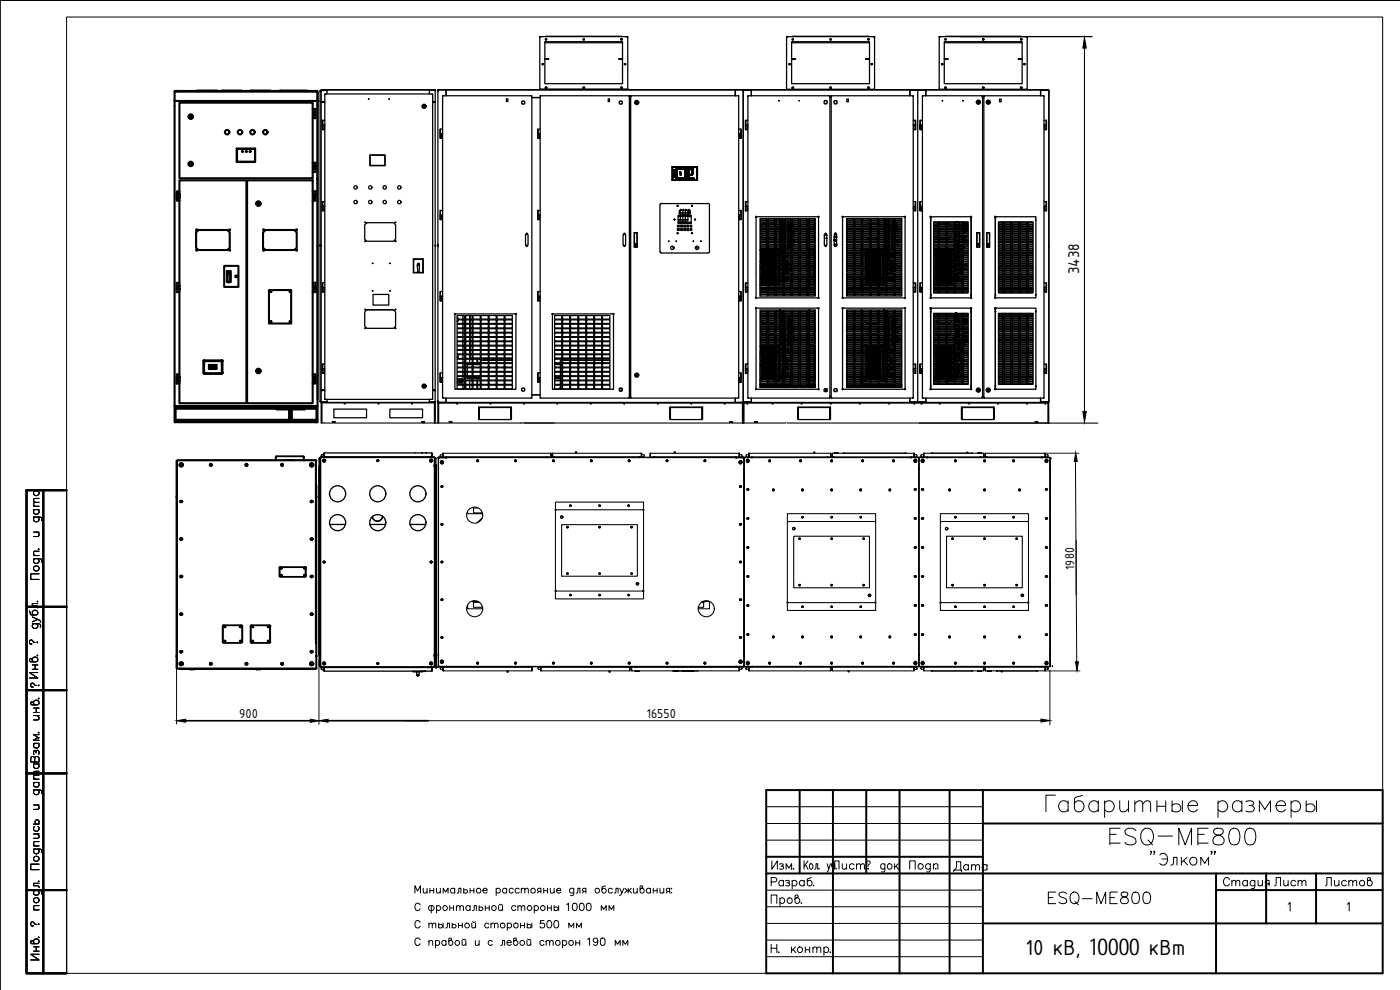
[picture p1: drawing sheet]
<svg xmlns="http://www.w3.org/2000/svg" width="420mm" height="297mm" viewBox="0 0 420 297" stroke-linecap="round" stroke-linejoin="round" font-family="sans-serif">
<defs><g id="words">
<g font-size="11.5">
<text x="171.1" y="111.5" transform="rotate(-90 171.1 111.5)">2100</text>
<text x="179.9" y="190.9" transform="rotate(-90 179.9 190.9)">226</text>
<text x="113.9" y="192.3">605</text>
<text x="139.7" y="192.3">310</text>
</g>
<g font-size="11">
<text x="181.7" y="106.9" transform="rotate(-90 181.7 106.9)">2479.5</text>
<text x="88.5" y="169.7">2300</text>
<text x="284" y="185.9">1500</text>
</g>
<text font-size="7.5" x="313.3" y="272.7">ESQ-ME800</text>
<text font-size="7.1" x="307.8" y="286.5">10 кВ, 10000 кВт</text>
<g font-size="6.6">
<text x="13.1" y="204.6" transform="rotate(-90 13.1 204.6)">Инв. дубл.</text>
<text x="13.4" y="262.1" transform="rotate(-90 13.4 262.1)">Подпись и дата</text>
<text x="258.6" y="262.8">док.</text>
<text x="271.6" y="262.8">Подп</text>
<text x="285" y="262.8">Дата</text>
<text x="365.8" y="267.8">Стадия</text>
<text x="13.4" y="289.3" transform="rotate(-90 13.4 289.3)">Инв. подл.</text>
</g>
<g font-size="5.7">
<text x="12.7" y="230" transform="rotate(-90 12.7 230)">Взам. инв.</text>
<text x="230.4" y="262.1">Изм.</text>
<text x="248.7" y="262.1">Лист</text>
<text x="381.4" y="267.1">Лист</text>
<text x="396.5" y="267.1">Листов</text>
</g>
<text font-size="4.5" x="323.9" y="82.3" transform="rotate(-90 323.9 82.3)">3438</text>
<g font-size="3.7">
<text x="322.5" y="171" transform="rotate(-91 322.5 171)">1980</text>
<text x="71.8" y="215.3">900</text>
<text x="194" y="215.3">16550</text>
</g>
<g font-size="3.1">
<text x="236" y="262.1">.</text>
<text x="279.4" y="262.1">.</text>
</g>
<text font-size="2.6" x="10.2" y="222.6">.</text>
</g></defs>
<!-- layer: 0 -->
<g fill="none" stroke="#000" stroke-width=".3">
<path d="M20 5.1h395v286.9h-395zM419.9 .1h-419.9v296.9M10.1 155.1h1.9a.66 .66 0 0 1 .4 1.1M10.1 159.7h1.6M10.1 152.9h1.6M10.1 151.9h1.6M10.1 147.3h1.6M10.4 155.1a.81 .81 0 0 0-.1 1.2 .81 .81 0 0 0 1.2 0 .81 .81 0 0 0-.1-1.2M10.4 152.9a.79 .79 0 0 0-.1 1.1 .79 .79 0 0 0 1.2 0 .79 .79 0 0 0-.1-1.1M10.4 147.3a.81 .81 0 0 0-.1 1.1 .81 .81 0 0 0 1.2 0 .81 .81 0 0 0-.1-1.1M11.3 159.7l.4 .6-.1 .6-1.5 .1M11.7 150.7l-1.5 .2v.7l.3 .3"/>
<path d="M11.7 149.5l-1.5 .2v.7l.3 .3M20 147.1v144.9M10.1 167.6h1.9a.68 .68 0 0 1 .4 1.1M10.1 166.7h1.6M10.4 167.6a.81 .81 0 0 0-.1 1.2 .81 .81 0 0 0 1.2 0 .81 .81 0 0 0-.1-1.2M11.6 164.7l.1 .1h-.2M11.7 172.2h-2.5v1.6h2.5M11.7 165.4l-1.5 .1-.1 .6 .4 .6M316.7 238.6h-2.8v5M324.9 238.6l-2.2 .7-.2 .5v2.8a1.61 1.61 0 0 0 2.5 .5 1.61 1.61 0 0 0-.4-2.6 1.53 1.53 0 0 0-2.1 .5M230 242h65M230 247.1h65"/>
<path d="M230 252.1h65M241.3 258.3v2.5M241.7 259.4l.8 1.4M242.5 258.3l-1.2 1.7M243.1 259.3a.79 .79 0 0 1 1 .5 .79 .79 0 0 1-.6 1l-.5-.3zM320.5 241a1.63 1.63 0 0 0-2.6 .1 1.63 1.63 0 0 0 1 2.5h.7l.9-.7M320.5 240.3v3.3M329.6 241a1.64 1.64 0 0 0-2.7 .1 1.64 1.64 0 0 0 1.1 2.5h.7l.9-.7M329.6 240.3v3.3M331.5 241a1.61 1.61 0 0 1 2.4-.3 1.61 1.61 0 0 1 0 2.4 1.61 1.61 0 0 1-2.4-.2M331.5 240.3v5M333.1 250.3h1.9"/>
<path d="M333.1 253h3.1M336 240.3v2.3l.3 .8 1.2 .2 1.2-1M336.2 248.5h-3.1v5M338.7 240.3v3.3M340.6 241.2l1.2-.9 .9 .2 .2 .7v2.4M340.6 240.3v3.3M340.9 249.2a2.15 2.15 0 0 0-3.3 0 1.22 1.22 0 0 0 .9 1.5l1.5 .4a1.21 1.21 0 0 1 .9 1 1.21 1.21 0 0 1-.5 1.2 2.31 2.31 0 0 1-2.8-.5M342.8 249.2a1.85 1.85 0 0 1 2.1-.6 1.85 1.85 0 0 1 1.3 1.8 2.2 2.2 0 0 1-.5 2.4 2.2 2.2 0 0 1-2.4 .5 3.1 3.1 0 0 1-.5-4.1zM342.9 241.2l1.2-.9 1 .2 .2 .7v2.4M344.5 252l1.4 1.5M345.6 255.5l-.2 .2-.2-.2 .2-.1a.65 .65 0 0 1-.2 1M346.5 255.5l-.1 .2-.2-.2 .2-.1a.65 .65 0 0 1-.2 1"/>
<path d="M347.2 241.9h2.6M347.2 240.3v3.3M347.6 250.9h4.3M348.1 256.5l.3-.3a1.61 1.61 0 0 1 1.9 .6 1.61 1.61 0 0 1-.1 1.9 1.19 1.19 0 0 1-.9 .9 1.19 1.19 0 0 1-1.2-.6M348.7 257.7h1.7M349.8 240.3v3.3M351.4 259.6l.6-.2 .2-2.2h1v2.4M351.7 241.7a1.38 1.38 0 0 1 2.1-.4 1.38 1.38 0 0 1 .1 2.1l-1.4 .2-.8-.5M351.7 240.3v3.3M353.8 253.5v-5l1.9 5 1.9-5v5M354.5 257.2v2.4M354.8 240.3v3.3"/>
<path d="M355.2 258.2l1.2 1.4M356.2 257.2l-1.7 1.7M356.5 241.7h2.9a1.47 1.47 0 0 0-1.8-1.5 1.47 1.47 0 0 0-1.1 2 1.54 1.54 0 0 0 1.2 1.4 1.54 1.54 0 0 0 1.7-.7M359.5 250.3h1.9M359.5 253h3.1M360.4 259.6v-2.4l1.2 1.8 1.1-1.8v2.4M362.6 248.5h-3.1v5M363.7 255.5l-.1 .2-.2-.2 .2-.1a.65 .65 0 0 1-.2 1M364.5 248.8a.99 .99 0 0 0 .5 1.6l.9 .3a1.42 1.42 0 0 1 1.5 1.3 1.42 1.42 0 0 1-1.3 1.5l-1.6-.2a1.5 1.5 0 0 1-.4-1.7 1.5 1.5 0 0 1 1.4-.9l.9-.3a.99 .99 0 0 0 .5-1.6l-.8-.3zM364.7 255.5l-.2 .2v-.3a.68 .68 0 0 1-.1 1M365.5 241a1.61 1.61 0 0 1 2.4-.3 1.61 1.61 0 0 1 0 2.4 1.61 1.61 0 0 1-2.4-.2M365.5 240.3v5"/>
<path d="M369.5 248.8a1.58 1.58 0 0 1 2.4 .7 4 4 0 0 1-.5 3.8 1.66 1.66 0 0 1-2.4-.7 4 4 0 0 1 .5-3.8zM372.7 241a1.64 1.64 0 0 0-2.7 .1 1.64 1.64 0 0 0 1.1 2.5h.7l.9-.7M372.7 240.3v3.3M373.9 240.5l.7-.2 1.4 .2 .3 .5-.3 .5-1.1 .2M374.3 248.8a1.58 1.58 0 0 1 2.3 .7 4 4 0 0 1-.4 3.8 1.71 1.71 0 0 1-2.4-.7 4.2 4.2 0 0 1 .5-3.8zM375.6 241.7a.95 .95 0 0 1 .9 .9 .95 .95 0 0 1-.9 1l-1.7-.2M378 243.6v-3.3l1.6 2.6 1.7-2.6v3.3M382.9 241.7h2.9a1.42 1.42 0 0 0-1.4-1.5 1.42 1.42 0 0 0-1.5 1.5 1.57 1.57 0 0 0 1 1.8 1.57 1.57 0 0 0 1.9-.6M387.5 241a1.59 1.59 0 0 1 2.3-.2 1.59 1.59 0 0 1 0 2.3 1.59 1.59 0 0 1-2.3-.2M387.5 240.3v5M392 241.7a1.36 1.36 0 0 1 2-.4 1.36 1.36 0 0 1 .1 2.1 1.61 1.61 0 0 1-2.1-.3M392 240.3v3.3"/>
<path d="M395.1 240.3v3.3M124.5 268v-2.2l.8 1.6 .9-1.6v2.2M126.1 271.5a.81 .81 0 0 0-.9-.5 .81 .81 0 0 0-.7 .8v.6a.8 .8 0 0 0 .7 .8 .8 .8 0 0 0 .9-.5M126.1 276.8a.8 .8 0 0 0-.9-.6 .8 .8 0 0 0-.7 .9v.5a.81 .81 0 0 0 .7 .8 .81 .81 0 0 0 .9-.5M127 266.5l.1 1.4 .6 .1 .5-.5M128.2 266.5v1.5M128.7 277.4l.5-.4 .5 .1v1.3M128.7 277v1.4M129 267.2h1.2M129 266.5v1.5M129.4 271.7v2.2M129.7 277.4l.6-.4 .4 .1 .1 1.3"/>
<path d="M130.2 266.5v1.5M131 266.5l.1 1.4 .5 .1 .5-.5M131 272.1a.7 .7 0 0 1 1-.2 .7 .7 0 0 1 0 1.1 .7 .7 0 0 1-1-.1M131 271.7v2.2M131.6 277.6a.6 .6 0 0 1 .9-.2 .6 .6 0 0 1 .1 .9l-.7 .1-.3-.2M131.6 277v1.4M132.1 266.5v1.5M133 268v-1.5l.7 1.2 .8-1.2v1.5M133 277v1.4M133.7 278.4l.4-.1 .2-1.3h.6v1.4M135 272.4h1.1M135 271.7v1.5"/>
<path d="M135.7 277.6a.6 .6 0 0 1 1-.1 .6 .6 0 0 1-.2 .9l-.8-.2M135.7 277v1.4M136.1 271.7v1.5M136.5 266.8a.71 .71 0 0 0-1.1-.1 .71 .71 0 0 0 0 1.1 .71 .71 0 0 0 1.1-.1M136.5 266.5v1.5M137 272.1l.5-.4 .4 .1 .1 1.4M137 271.7v1.5M137.2 268l.4-.1 .1-1.4h.6v1.5M137.6 277.7h1.2M137.6 277v1.4M138 272.1l.5-.4 .5 .1 .1 1.4M138.8 277v1.4"/>
<path d="M139.2 267.2a.61 .61 0 0 1 .8-.2 .61 .61 0 0 1 .2 .7l-.3 .3-.7-.3M139.2 266.5v1.5M141.1 272.1a.7 .7 0 0 0-1.1-.2 .7 .7 0 0 0 0 1.1 .7 .7 0 0 0 1.1-.1M141.1 267.2h1.1M141.1 266.5v1.5M141.1 271.7v1.5M141.6 277l.1 1.3 .5 .1 .5-.4M141.8 273.2l.4-.1 .1-1.4h.6v1.5M141.8 276.5l.3 .3 .5-.3M142.2 266.5v1.5M142.7 277v1.4M143.8 272.4a.62 .62 0 0 1 .8-.2 .62 .62 0 0 1 .2 .8l-.3 .2-.7-.2"/>
<path d="M143.8 271.7v1.5M144.9 267.2h1.3a.64 .64 0 0 0-.6-.7 .64 .64 0 0 0-.7 .7l.2 .5 .3 .3 .8-.3M145.7 272.4h1.1M145.7 271.7v1.5M146.7 277.3a.71 .71 0 0 0-1-.1 .71 .71 0 0 0 0 1 .71 .71 0 0 0 1-.1M146.8 271.7v1.5M147.3 277.4l.6-.4 .4 .1 .1 1.3M147.3 277v1.4M148.4 277.4l.5-.4 .4 .1 .2 1.3M148.9 266.8a.71 .71 0 0 1 1.1-.1 .71 .71 0 0 1 0 1.1 .71 .71 0 0 1-1.1-.1M148.9 266.5v2.2M149.6 271.7l.2 1.4 .5 .1 .5-.4"/>
<path d="M149.8 271.3l.4 .2 .5-.2M150.8 271.7v1.5M152 266.8a.69 .69 0 0 0-1-.1 .69 .69 0 0 0 0 1 .69 .69 0 0 0 1 0M152 266.5v1.5M152.3 277.3a.71 .71 0 0 1 1-.1 .71 .71 0 0 1 0 1 .71 .71 0 0 1-1-.1M152.3 277v2.2M154 266.8a.69 .69 0 0 0-1-.1 .69 .69 0 0 0 0 1 .69 .69 0 0 0 1 0M154.8 272.1a.7 .7 0 0 0-1-.2 .7 .7 0 0 0 0 1.1 .7 .7 0 0 0 1-.1M155.4 272.1l.5-.4 .5 .1v1.4M155.4 271.7v1.5M155.8 266.8a.69 .69 0 0 0-1-.1 .69 .69 0 0 0 0 1 .69 .69 0 0 0 1 0M156.2 277.7h1.2"/>
<path d="M156.2 277v1.4M156.4 266.9l.6-.4 .4 .1 .1 1.4M156.4 272.1l.6-.4 .4 .1 .1 1.4M156.4 266.5v1.5M157.4 277v1.4M157.5 266.9l.5-.4 .4 .1 .2 1.4M158.2 277.6a.6 .6 0 0 1 1-.1 .6 .6 0 0 1-.2 .9l-.8-.2M158.2 277v1.4M159.6 277v1.4M160.3 272.1a.7 .7 0 0 1 1.1-.2 .7 .7 0 0 1 0 1.1 .7 .7 0 0 1-1.1-.1M160.3 271.7v2.2M161.7 267.4l-.4 .6"/>
<path d="M162.3 267.4h-.8l-.2-.4 .2-.4 .8-.1v1.5M163.2 267.2h1.1M163.2 266.5v1.5M163.3 276.2h-1.1l-.1 .9a.77 .77 0 0 1 1.2 0 .77 .77 0 0 1-.1 1.2 .77 .77 0 0 1-1.2-.3M164.3 266.5v1.5M164.3 271.7v1.5M164.3 272.4h1.2M164.4 276.3a.69 .69 0 0 1 1.1 .3 1.05 1.05 0 0 1 .1 1.3 1.05 1.05 0 0 1-1.2 .4l-.3-.8zM165.2 266.5l.1 1.4 .5 .1 .5-.5M165.5 271.7v1.5M166.3 272.4a.62 .62 0 0 1 .8-.2 .62 .62 0 0 1 .3 .8l-.4 .2-.7-.2M166.3 266.5v1.5"/>
<path d="M166.3 271.7v1.5M166.5 276.3a.7 .7 0 0 1 1.1 .3l.1 .5a.93 .93 0 0 1-.9 1.3 1.35 1.35 0 0 1-.3-2.1zM167 267.2h1.3a.64 .64 0 0 0-.6-.7 .64 .64 0 0 0-.7 .7l.4 .7 .5 .1 .4-.3M167.7 271.7v1.5M170.1 271.4l.5-.4v2.2M170.7 278.4v-1.4l.7 1.1 .8-1.1v1.4M172.1 271.1a.76 .76 0 0 1 1 .3l.1 .5a.98 .98 0 0 1-.6 1.3h-.2a1.45 1.45 0 0 1-.3-2.1zM172.2 266.8a.71 .71 0 0 0-1-.1 .71 .71 0 0 0 0 1.1 .71 .71 0 0 0 1-.1M172.2 266.5l-.1 2-.3 .2-.6-.1M172.9 268l.4-.1 .1-1.4h.7v1.5M173 278.4v-1.4l.8 1.1 .7-1.1v1.4M174.2 271.1a.71 .71 0 0 1 1 .3 1.01 1.01 0 0 1 .1 1.2 1.01 1.01 0 0 1-1.1 .5 1.6 1.6 0 0 1 0-2z"/>
<path d="M175.2 267.4l-.4 .6M175.8 267.4h-.8l-.2-.4 .2-.4 .8-.1v1.5M176.3 271.1a.76 .76 0 0 1 1 .3l.1 .5a.98 .98 0 0 1-.6 1.3h-.2a1.49 1.49 0 0 1-.3-2.1zM180.4 273.2v-1.5l.8 1.2 .7-1.2v1.5M181.7 265.8l-1 .3v1.4a.7 .7 0 0 0 1 .2 .7 .7 0 0 0 0-1.1 .7 .7 0 0 0-1 .2M182.8 273.2v-1.5l.7 1.2 .7-1.2v1.5M183.8 266.8a.69 .69 0 0 0-1-.1 .69 .69 0 0 0 0 1 .69 .69 0 0 0 1 0M184.3 268l.5-.1 .1-1.4h.6v1.5M186 266.5l.6 1.5 .7-1.5M186.6 268l-.7 .7M187.6 266.5l.9 .9 1-.9M188.2 267.2l-.7 .8"/>
<path d="M188.5 266.5v1.5M188.8 267.2l.8 .8M190.1 266.5l.1 1.4 .5 .1 .5-.5M191.2 266.5v1.5M192.5 266.5a.7 .7 0 0 1 .9 .4 .7 .7 0 0 1-.4 .9 .7 .7 0 0 1-.9-.3v-1.5l.6-.2 .2 .3-.1 .2-.7 .5M195.2 266.8a.71 .71 0 0 0-1-.1 .71 .71 0 0 0 0 1.1 .71 .71 0 0 0 1-.1M195.2 266.5v1.5M196.1 267.2h1.1M196.1 266.5v1.5M197.2 266.5v1.5M198.1 266.5v1.4l.6 .1 .5-.5M199.2 266.5v1.5"/>
<path d="M200.3 267.4l-.4 .6M201 267.4h-.9l-.2-.4 .2-.4 .9-.1v1.5M201.4 266.6h.2zM201.5 267.7v.3zM230 267.1h65M230 272.1h65M230 277.1h65M231.4 264.6h1.1a.66 .66 0 0 0 .7-.6 .66 .66 0 0 0-.7-.7h-1.1v2.5M231.4 271v-2.5h1.7v2.5M234.1 269.7a.81 .81 0 0 1 1.1-.1 .81 .81 0 0 1 0 1.2 .81 .81 0 0 1-1.1-.1M234.1 269.4v2.5M235.1 264.5a.79 .79 0 0 0-1.1-.1 .79 .79 0 0 0 0 1.2 .79 .79 0 0 0 1.1-.1"/>
<path d="M235.1 264.1v1.7M235.8 264.3a.86 .86 0 0 1 1.1 .2l-.1 .2-.6 .2M236.6 264.9l.3 .2v.5l-.3 .2-.8-.1M237.7 264.5a.81 .81 0 0 1 1.2-.1 .81 .81 0 0 1 0 1.2 .81 .81 0 0 1-1.2-.1M237.7 264.1v2.5M239.1 269.4a.81 .81 0 0 1 .9 .5 .81 .81 0 0 1-.4 1 .81 .81 0 0 1-1-.3v-1.8l.7-.3 .3 .4-.2 .2-.8 .6M240.5 270.8l-.1 .2h.2M241.3 264.5a.81 .81 0 0 0-1.1-.1 .81 .81 0 0 0 0 1.2 .81 .81 0 0 0 1.1-.1M241.3 264.1v1.7M243.5 263.3l-1.2 .6v1.4a.8 .8 0 0 0 1.2 .2 .8 .8 0 0 0 0-1.2 .8 .8 0 0 0-1.2 .2M244.2 265.6l-.1 .1h.2M244.5 260.8l.3-.1 .1-1.5h.5v1.6"/>
<path d="M245.8 260.6v.2l.1-.1M386.6 271.3l.6-.5v2.5M404.3 271.3l.6-.5v2.5M126.1 282a.81 .81 0 0 0-.9-.6 .81 .81 0 0 0-.7 .9v.5a.8 .8 0 0 0 .7 .9 .8 .8 0 0 0 .9-.6M128.7 282.6l.5-.4 .5 .1 .2 1.4M128.7 282.2v1.5M130.7 282.5a.69 .69 0 0 1 1-.1 .69 .69 0 0 1 0 1 .69 .69 0 0 1-1-.1M130.7 282.2v2.2M133.8 282.5a.71 .71 0 0 0-1-.1 .71 .71 0 0 0 0 1 .71 .71 0 0 0 1-.1M133.8 282.2v1.5M135.1 282.2a.71 .71 0 0 1 .8 .4 .71 .71 0 0 1-.3 .9 .71 .71 0 0 1-.9-.3v-1.5l.3-.2h.4v.5l-.7 .5M138.7 282.2l.1 1.3 .5 .2 .5-.5"/>
<path d="M138.9 281.8l.3 .2 .5-.2M139.8 282.2v1.5M142.6 282.2l.1 1.3 .6 .2 .5-.5M143.8 282.2v1.5M147.8 282.5a.71 .71 0 0 0-1.1-.1 .71 .71 0 0 0 0 1 .71 .71 0 0 0 1.1-.1M150.3 283.7l.4-.2 .1-.3v-1h.7v1.5M152.2 282.8h1.2a.71 .71 0 0 0-1.1-.5 .71 .71 0 0 0 .2 1.2 .64 .64 0 0 0 .9-.2M154.6 282.2a.71 .71 0 0 1 .8 .4 .71 .71 0 0 1-.3 .9 .71 .71 0 0 1-.9-.3v-1.5l.6-.2 .2 .3-.1 .2-.7 .5M158.1 282.2l.1 1.3 .6 .2 .5-.5M158.4 281.8l.2 .2 .6-.2M159.3 282.2v1.5M163.3 282.5a.69 .69 0 0 0-1-.1 .69 .69 0 0 0 0 1 .69 .69 0 0 0 1-.1"/>
<path d="M163.9 282.6l.5-.4 .4 .1 .2 1.4M163.9 282.2v1.5M165 282.6l.5-.4 .4 .1 .1 1.4M168.8 282.5a.71 .71 0 0 1 1.1-.1 .71 .71 0 0 1 0 1 .71 .71 0 0 1-1.1-.1M168.8 282.2v2.2M172.8 282.9h1.2M172.8 282.2v1.5M174 282.2v1.5M176.4 281.9l.5-.4v2.2M179.4 282.2a.68 .68 0 0 1-1 .5 .68 .68 0 0 1-.2-1.1 .68 .68 0 0 1 1.1 .2l.1 .4a1.03 1.03 0 0 1-.8 1.5l-.4-.4M180.4 281.5a.76 .76 0 0 1 1.1 .4l.1 .5a.98 .98 0 0 1-.6 1.3h-.3a1.49 1.49 0 0 1-.3-2.2zM184.6 283.7v-1.5l.8 1.1 .7-1.1v1.5"/>
<path d="M186.9 283.7v-1.5l.8 1.1 .7-1.1v1.5M230 282.1h65M230 287h65M231.4 283.3v2.5M231.4 284.5h1.7M233.1 283.3v2.5M233.7 285.6v.2l.1-.1M237.5 284.1v1.7M238 284.8l.8 1M238.7 284.1l-1.2 1.3M241.7 285h1.3M241.7 284.1v1.7"/>
<path d="M243 284.1v1.7M244 284.6l.6-.5 .4 .2 .2 1.5M244 284.1v1.7M245.2 284.6l.5-.5 .5 .2 .1 1.5M247.3 284.5a.8 .8 0 0 1 1.2-.1 .8 .8 0 0 1 0 1.2 .8 .8 0 0 1-1.2-.2M247.3 284.1v2.5M249.2 285.6v.2l.1-.1"/>
<circle cx="10.9" cy="170.6" r=".81"/>
<circle cx="358.1" cy="258.4" r="1.15"/>
<circle cx="129.4" cy="272.5" r=".82"/>
<circle cx="133.5" cy="272.4" r=".73"/>
<circle cx="140.1" cy="277.7" r=".73"/>
<circle cx="143.6" cy="267.2" r=".72"/>
<circle cx="148.2" cy="272.4" r=".73"/>
<circle cx="150.8" cy="277.7" r=".73"/>
<circle cx="154.8" cy="277.7" r=".73"/>
<circle cx="158.9" cy="272.4" r=".73"/>
<circle cx="159.9" cy="267.2" r=".72"/>
<circle cx="162.9" cy="272.4" r=".73"/>
<circle cx="179.2" cy="267.2" r=".73"/>
<circle cx="236.9" cy="270.2" r=".83"/>
<circle cx="137.2" cy="282.9" r=".72"/>
<circle cx="156.7" cy="282.9" r=".73"/>
<circle cx="167.4" cy="282.9" r=".73"/>
<circle cx="171.4" cy="282.9" r=".73"/>
<circle cx="240" cy="284.9" r=".83"/>
</g>
<g fill="none" stroke="#000" stroke-width=".59">
<path d="M13 147.1v144.9M20 147.1h-12v144.9h12M8 182.1h12M8 207.1h12M8 232.1h12M230 237.1h185v54.9h-185zM240 237.1v25M250 237.1v54.9M260 237.1v25M270 237.1v54.9M285 237.1v54.9M295 237.1v54.9"/>
<path d="M230 257.1h65M295 247.1h120M8 267.1h12M230 262.1h185M295 277.1h120M365 267.1h50M365 262.1v29.9M380 262.1v15M395 262.1v15"/>
</g>
<g fill="none" stroke="#000" stroke-width=".38">
<path d="M162 11.1v15.7l26.4 .1v-.2M162 11.1l26.2-.1 .2 .1v15.6M162.1 10.9l-.1 .2M163.5 12.5h23.3v12.6h-23.3zM163.5 17.6h1.2l-1.2 .2M163.6 12.5v.3h23.1v-.3M163.8 11h22.7M186.4 11.8h.3zM186.8 17.6h-1.2l1.2 .2M188.3 10.9l.1 .2M236.1 11.1h26.4v15.7l-26.4 .1M236.1 11.1v15.7"/>
<path d="M236.2 10.9l-.1 .2M237.6 12.5h23.3v12.6h-23.3zM237.6 17.6h1.2l-1.2 .2M237.7 12.5v.3h23.1v-.3M237.9 11h22.7M260.5 11.8h.2zM260.9 17.6h-1.1l1.1 .2M262.4 10.9l.1 .2M281.9 11.1h26.4v15.7l-26.4 .1M281.9 11.1v15.7M282 10.9l-.1 .2M283.4 12.5h23.4v12.6h-23.4z"/>
<path d="M283.4 17.6h1.2l-1.2 .2M283.5 12.5v.3h23.2v-.3M283.7 11h22.7M306.3 11.8h.2zM306.8 17.6h-1.2l1.2 .2M308.2 10.9l.1 .2M96.2 27.2l-.1 .1M96.4 27.2l-.3 .1v46.2l.3 .1M96.4 30.5l.1 .2M96.4 30.6v.1M96.5 27l1.6 .1zM96.5 27h34"/>
<path d="M96.5 30.7v86.3M96.5 26.9l-.1 .2M96.7 37.5l.1 1.4zM96.9 36.1v1.4M97.2 37.5v1.4h-.4M97.4 37.5v1.4h-.2M97.5 28.4v-.2l.1 .2M97.5 36.1h-.8v1.4h.8M97.6 28.4v91.3M97.6 28.4v-.2h32.1v.2M98.1 28.2v-1.1h-1.7v3.5l1.1 .1M98.1 27h30.8"/>
<path d="M127.1 32h.3M127.2 31.8l-.1 .2M127.2 31.8l.2 .2M129.4 27.1h.1M129.6 27.1h.1M129.7 28.4v91.3M129.7 28.4v-.2l.1 .2M130.5 27l-1.6 .1v1.1M130.5 27l-1.6 .1h1.7v3.5M130.5 30.7v86.3M130.5 26.9l.2 .2M130.6 30.6l-.8 .1"/>
<path d="M130.6 30.6v.1M130.7 30.5l-.2 .2M131.5 27.3h.1M131.5 27h91.4M131.6 26.9l-.2 .2M132.2 38.7l-.1 1.4v-1.4h.7M132.8 28.8h26.7M132.8 28.8l.1 90.5M132.8 28.8h.1M133.9 27.1v1.6v-1.7l-2.5 .1 .1 93.8M133.9 27h86.8M152 29.7h.4v.8h-.4z"/>
<path d="M156.6 30.6l.2 .6 .7-.2M156.8 30.4h.4M156.8 30.3l-.2 .2M157.3 30.3l.2 .2M157.4 30.6v.4M159.5 28.8v90.5M159.5 28.8h.1M159.6 29.3h2.5M161.3 38.7l.2 1.4zM161.5 38.7h.6M162.1 28.8h.1M162.2 28.8h26.6"/>
<path d="M162.2 28.8v90.5M182.5 29.7h.4v.8h-.4zM185.9 30.6l.1 .5 .5 .1 .3-.2-.1-.4M186.1 30.4h.4M186.1 30.3l-.2 .2M186.5 30.3l.3 .2M188.4 26.7l-26.4 .2M188.8 28.8v90.5M188.8 28.8h.1M188.9 29.2h.4M189.3 28.8h.1M189.4 28.8v90.5"/>
<path d="M189.4 28.8h32.2M191.1 30.6l-.1 .3h.2l-.1-.3M221.6 28.8v90.5M221.6 28.8h.1M221.7 38.7h.6v1.4h-.6M222.3 38.7h.2v1.4h-.2M222.9 27l.1 93.6-2.3 .1v-1.3v1.2M222.9 27h-2.2v1.7v-1.6M223 26.9l.1 .2M223 27l2.5 .1zM223 27.1v93.5M223.2 27h52.2"/>
<path d="M223.2 27.1h2.3v1.6M223.7 37.5l.1 1.4zM223.9 36.1v1.4M224.2 37.5v1.4h-.4M224.3 37.5v1.4h-.1M224.5 28.8l.1 90.5M224.5 28.8h.1M224.5 36.1h-.8v1.4h.8M224.6 28.8h24.5l-.1 90.5M225.5 27h49.9M247.6 30.2h.4M247.6 30.2l-.3 .3 .3 .6"/>
<path d="M248 30.2l.3 .2M248.2 30.5v.4M248.3 30.9l-.3 .2h-.5M249 28.8h.1M249.1 29.2h.4M249.5 28.8h.1M249.6 28.8h24.4M249.6 28.8v90.5M250.5 30.2h.5M250.5 30.2l-.2 .3 .1 .5 .6 .1 .2-.2M251 30.2l.2 .2M251.2 30.5v.4"/>
<path d="M254.2 29.8h.4v.7h-.4zM262.5 26.8v.1M273 27l2.4 .1v93.5l-2.4 .1M273 28.7v-1.6v1.6M273 27.1h2.3M274 28.8v90.5M274 28.8h.1M274.1 36.1h.6v1.4h-.6M274.2 37.5l.1 1.4M274.3 37.5v1.4h.4M274.7 36.1h.1v1.4h-.1M274.7 37.5l.1 1.4z"/>
<path d="M275.4 27l2.5 .1zM275.5 27h39.1M275.5 27.1h2.4v1.6M276.1 37.5l.1 1.4zM276.2 36.1v1.4M276.6 37.5v1.4h-.4M276.7 37.5v1.4h-.1M276.8 28.8l.1 90.5M276.8 28.8h.1M276.8 36.1h-.7v1.4h.7M276.9 28.8h17.9M277.9 27h34.4"/>
<path d="M293.6 30.5l-.2 .2M293.6 30.5l.1 .2-.2 .1M294.8 28.8v90.5M294.8 28.8h.1M294.9 29.2h.4M295.3 28.8l.1 90.5M295.3 28.8h.1M295.4 28.8h17.9l-.1 90.5M296.5 30.5l-.1 .3h.3M296.6 30.5l.1 .2M300 29.8h.4v.7h-.4zM308.3 26.8v.1"/>
<path d="M312.3 27l2.4 .1zM312.3 27.1v1.6v-1.6h2.3M313.2 28.8h.1M313.3 37.5h.7M313.3 36.1h.7M313.4 37.5v1.4h.6v-1.4M313.6 37.5v1.4M314 36.1l.1 1.4zM314 37.5v1.4M111 46.5h4.6v3.2h-4.6zM111.1 46.6h4.4v3h-4.4zM111.5 56.3v.1"/>
<path d="M111.6 56.2v.1M132.1 40.1l.1 1.4zM132.2 40.1h.6M132.6 40.1v1.4h-.4M132.7 40.1v1.4h-.1M161.3 40.1l.2 1.4zM161.5 40.1h.6M161.8 40.1v1.4h-.3M162 40.1v1.4h-.2M201.6 50.1h7.7M201.6 54h7.7M201.6 50.1v3.9"/>
<path d="M201.8 50.2h.2M201.8 50.3v3.5M201.9 53.7l.1 .2M202 50.2h7M202 53.9h7M202 50.2l-.1 .1M202.2 52.9l.1-.1zM202.2 52.4h.1M202.2 52.1h.1M202.2 51.6v.1M202.2 51.1h.1M202.2 51.5l.1 .1"/>
<path d="M202.2 51.9h.1M202.2 52h.1M202.2 52l.1 .1M202.2 51.5v.2M202.2 51.9v.2M202.2 52.4v.1M202.2 51.6h.1M202.2 52.5h.1M202.2 51.9v.1M202.2 51.5v.1M202.2 51.7h.1M202.3 52.9l-.1 .1 .1-.1"/>
<path d="M202.3 52.9h.1M202.3 52.4v.1M202.3 51.7h.1M202.3 51.1l-.1 .1 .1-.1M202.3 51.1h.1M202.3 52.9h.5M202.3 51.6v.1M202.3 52v.1M202.3 51.5v.1M202.3 51.5l-.1 .1M202.3 52.5h.1M202.4 52.9h.1"/>
<path d="M202.4 51.2h.1M202.5 51.1h.1M202.4 51.5l.2 .2zM202.6 52.9h.1M202.6 51.2h.1M202.5 52.8h.1M202.5 52.8l-.1 .2h.2M202.5 51.1l-.1 .1M202.5 52.8v.2M202.6 51.2h-.1M202.6 51.6h.1M202.6 52.5h.1"/>
<path d="M202.6 52.4v.1M202.6 52.5h.2M202.6 52h.1M202.6 51.2h.2h-.4M202.6 53h.1M202.6 52.4h.1M202.6 52.9v.1M202.7 52.4h.1M202.7 51.6h.1M202.7 52.8l-.1 .2M202.8 52.5h.1M202.7 52l-.1 .1"/>
<path d="M202.7 51.6l.1 .1M202.7 51.1h.1M202.7 52.8l-.1 .1M202.7 52.9h.1M202.7 52.8v.2M202.7 51.1v.1M202.7 51.1l-.1 .1M202.7 53h.1M202.7 52h.1M202.7 51.9v.1M202.7 52.9v.1M202.8 52.9l-.2 .1"/>
<path d="M202.8 52h.1M202.8 52l-.1 .1M202.8 51.6v.1M202.8 51.1h.1M202.8 52.9l-.1 .1M202.8 52.9h.1M202.8 52.4h.1M202.9 52.1h.1M202.8 51.5v.2M202.8 51.6h.1M202.8 51.1l.1 .1M202.8 51.1h.2"/>
<path d="M202.9 51.1h.1M202.9 52.8h.1M202.9 52.9h.1M202.9 52.4l-.1 .1M202.9 52.4h.1M202.9 52.5h-.1M202.9 52h-.2M202.9 52h.1M202.9 51.6l-.1 .1M202.9 51.6h.1M202.9 50.4l.2 .4h-.4zM202.9 50.4l.1 .2z"/>
<path d="M202.9 52h-.1M202.9 52.5h.1M202.9 51.2h.1M202.9 53.4l.2 .3h-.3zM203 52.9h-.1M203 52.9h-.2M203 51.5l-.2 .2M203 51.1l-.1 .1M203 51.5l-.2 .1M203 51.7h.1M203 51.2h.1M203.1 53.5h.1"/>
<path d="M203.1 53.6l.2-.1zM203.1 50.4l.2 .4-.2-.1 .2-.1zM203.2 53.4h.1M203.3 53.6h.1M203.4 53.6h.1M203.3 53.5h.2l-.2 .1M203.3 53.7h.1M203.3 53.6l.1 .1M203.3 53.4v.2M203.3 53.4v.1M203.4 53.5h.1M203.4 53.5v.2l-.1-.1"/>
<path d="M203.4 50.4l.2 .1v.3l-.2-.2zM203.4 50.4l.2 .1zM203.4 53.5l-.1 .1M203.5 53.6l.2-.1 .2 .2zM203.6 53.5h.3zM203.6 53.5h.1M203.7 50.4h.2v.4l-.2-.1zM203.7 50.4h.2l-.1 .4zM204 53.4v.3zM204 53.6v.1zM204 50.4h.2v.4zM204 50.4l.2 .1-.1 .3z"/>
<path d="M204.1 53.6h.1M204.1 53.5l.1 .2-.2-.1M204.1 53.5l-.1 .1M204.1 53.5h.1M204.1 51.5h.2l-.1 .2zM204.1 51.9l.1 .1zM204.2 52.4h.1M204.2 52.4l-.1 .1zM204.3 52h.1M204.3 50.8l.2-.2zM204.3 53.4v.3zM204.3 50.4l.4-.1-.2 .3h.3l-.3 .2-.1-.2 .2-.1z"/>
<path d="M204.5 53.4v.3h-.2zM204.6 53.7h.2zM204.6 50.6l.2 .2zM204.7 53.4v.3zM204.8 53.5l.1 .2zM204.9 50.4h.3l-.4 .4 .2-.3-.1 .1zM205 53.5h.2l-.2 .2zM205 53.5h.1M205.1 53.6h.1M205.2 53.5h.1v.2v-.1l-.2 .1zM205.2 50.4v.3zM205.3 50.3v.5h-.1z"/>
<path d="M205.4 53.5v.2zM205.4 50.5h.4l.1 .3-.4-.2-.1 .2zM205.4 50.4h.5zM205.5 53.6h.1M205.5 53.5h.2l-.1 .2zM205.5 50.4l.3 .1zM205.5 50.6l.3 .2zM205.7 50.7h.1M205.6 50.3h.1M205.7 53.5l.3 .2h-.2zM205.8 51.1h.1M205.8 51.1v.1"/>
<path d="M205.8 51.6v.1M205.8 52.9h.1M205.8 52.9l.1 .1M205.8 53.4h.1M205.8 51.9h.1M205.8 51.5l.1 .1M205.8 51.1h.3M205.8 51.5v.1M205.8 53h.1M205.8 51.2h.1M205.8 51.7h.1M205.9 52.9h.1"/>
<path d="M205.8 53.5l.1-.1 .1 .3zM205.8 52h.1M205.8 52v.1M205.8 52.1h.1M205.8 52l.1 .1M205.9 51.6h.1M205.8 51.9h.3M205.8 52.4v.1M205.8 52l.3 .1M205.9 52.4h.1M205.9 52.4l-.1 .1M205.9 51.7h.1"/>
<path d="M205.9 51.5v.1M205.9 51.1h.1M205.9 51.1h-.1M205.9 51.5l-.1 .1M205.9 51.1v.1M205.9 51.6v.1M205.9 52.8v.2zM205.9 52v.1M206 52h.1M206 52.4v.1M206 51.6h.1M206 52.8h.1"/>
<path d="M206 51.9v.1M206 52.9h.1M206 52.4h.1M206 52.5h.1M206 51.1h.1M206 51.1v.1M206 51.6v.1M206 50.3l.4 .1h-.4l-.1 .4zM206 53h.1M206 51.5h.1M206 51.5v.1M206 52v.1"/>
<path d="M206.1 52.4h.1M206.1 51.1h.1M206.1 51.5v.1M206.1 51.6h.1M206.1 51.9v.2M206.1 52.9l-.1 .1M206.1 52.5h.1M206.1 53.5h.1M206.1 52.4l-.3 .1M206.1 51.1v.1M206.1 53.5h.2l-.1 .2h.2h-.3zM206.1 52v.1"/>
<path d="M206.1 52.9h-.1l.1 .1M206.2 53.6h.1M206.1 51.1l-.2 .1M206.1 51.5l-.2 .2M206.1 52.4v.1M206.1 52.9v.1M206.2 51.1h.1M206.2 52h.1M206.2 51.5v.1M206.2 51.6h.1M206.2 50.4l.1 .1-.1 .3h.2h-.4h.2zM206.2 52.4h.1"/>
<path d="M206.2 53.5h.1M206.2 52.9h.1M206.3 52h.1M206.2 52.8h.1M206.2 52.4l.3 .1M206.2 51.1l.1 .1M206.3 51.2h.1M206.2 50.6l.1 .1zM206.2 52.5h.1M206.2 52.5l.4-.1-.2 .1M206.2 51.5l.4 .1M206.3 52.5h.1"/>
<path d="M206.3 51.6h.1M206.3 52.8l-.1 .2M206.3 51.5v.1M206.3 52.8h.1M206.3 52.4l-.1 .1M206.3 51.1v.1M206.3 52l-.1-.1 .1 .2M206.3 52.8l-.3 .2M206.3 52v.1M206.4 52.9h.1M206.4 51.1h.2l-.2 .1zM206.4 51.5l.1 .1"/>
<path d="M206.4 51.6h.2zM206.4 52h.1M206.4 52.1h.1M206.4 52.4v.1M206.4 52v.1M206.5 52.4h.1M206.5 51.1l-.1 .1M206.5 51.1h.1M206.5 51.5h.1M206.5 51.6h.1M206.5 53h.1M206.5 52.9h.1"/>
<path d="M206.5 52.8l-.1 .1M206.5 51.9v.2M206.5 53.5v.2M206.5 52.5h-.1M206.5 52.5h.1M206.5 51.9h.1M206.5 52.4v.1M206.5 52.8v.1M206.5 51.6h-.1M206.5 50.6l.1-.2zM206.5 51.2h.1M206.5 52.8v.2"/>
<path d="M206.5 51.9l.1 .2M206.5 53.5h.1M206.5 50.4h.4l-.1 .3 .2 .1h-.5l.2-.1zM206.5 52.1h.1M206.6 51.5l-.1 .1M206.6 53.5l.2 .2-.1-.2-.2 .2zM206.6 52v.1M206.6 51.2h.1M206.6 51.7h.1M206.6 50.6h.2zM206.7 50.4l.1 .2zM206.8 53.5h.3h-.2l.2 .2z"/>
<path d="M206.8 52.5h.1M206.8 50.4l.1 .2zM206.9 53.6h.2zM206.9 53.5l.2 .1zM206.9 52.5h.1M206.9 52.4v.1zM207.1 50.4h.2l-.1 .3zM207.1 52.5l.1-.1zM207.1 50.5l-.1 .2zM207.2 53.4v.3zM207.2 50.6l-.1 .2zM207.3 50.3l.2 .1h-.1l.1 .3v-.3l-.2 .3z"/>
<path d="M207.3 53.5h.1M207.4 53.5h.1M207.3 53.4l.2 .3zM207.3 52.5h.1M207.4 50.7l.1 .1zM207.4 50.5l-.2 .3zM207.4 52.4v.1zM207.4 52.4l.1 .1zM207.5 52.4h.1M207.5 53.7h.3zM207.6 52.4h.1M207.6 52.4l.1 .1z"/>
<path d="M207.6 50.6l.2 .2zM207.6 50.4h.1M207.6 53.4l-.1 .2M207.6 50.3l.2 .2zM207.6 53.4v.1M207.7 53.4l.1 .2zM207.7 52.4h.1M207.8 51.1v.1zM207.8 51.5l.1 .2zM207.8 51.9l.1 .2zM207.8 50.6l.2 .2zM207.9 50.6l.1 .2z"/>
<path d="M207.9 52h.1M207.9 51.6l.1 .1zM207.9 50.3l.1 .2zM207.9 50.5l.1 .1M207.9 50.5l-.4 .2 .5-.1M208 50.4h.1M207.9 51.6h.1M207.9 53.5h.2zM207.9 53.5l.2-.1 .1 .3zM207.9 53.6l.2 .1zM208 53.6h.1M209 50.2l.1 3.6"/>
<path d="M209 50.2h.2M209.1 50.4v3.4M209.1 53.7l-.1 .2M209.3 50.1v3.9M221.8 40.1v1.4h.2v-1.4M222 41.5h.3M222.3 40.1l.2 1.4zM96.1 73.4l.1 .1M96.2 73.7l-.1 .1M96.4 73.7l-.3 .1v46.6l.3 .1M96.8 61.8l-.1 1.4h.5v-1.4M96.8 61.8v1.4"/>
<path d="M96.9 60.5h-.2v1.3h.2M97.4 61.8v1.4h-.2M97.5 60.5h-.6v1.3h.6M109.5 67.5l.6-.7h8l.6 .7v4.2l-.6 .7h-8l-.6-.7zM111.5 60.4v.4M118.7 72.3v.2M124 77.7v4.2l2.9-.2v-3.8M124.2 77.9h2.7l.1-.2h-3l.2 4M125.4 79h.4l.1 .3-.1 2.4h-.4l-.2-2zM127 77.7v4.2M131.4 73.5v.1M131.5 73.8h-.1"/>
<path d="M132.1 64.5l.1 1.4zM132.2 63.1v1.4M132.6 64.5v1.4h-.4M132.7 64.5v1.4h-.1M132.8 63.1h-.6v1.4h.6M157.9 70.1v.3h-.2v3.2h.2v.2M158 70.1h.3M158.3 70.1v.3h.2v3.2h-.2l-.1 .3-.2-.1M161.3 63.1l.2 1.4zM161.3 64.5l.2 1.4zM161.5 64.5h.6M161.5 63.1h.6"/>
<path d="M161.8 64.5v1.4h-.3M162 64.5v1.4h-.2M187.2 70.1v.3h-.2v3.2h.2v.2M187.3 70.1h.2M187.5 70.1v.3h.3v3.2h-.3v.3l-.2-.1M190.4 69.8v4.4zM190.4 69.8h.8M190.4 74.1l.8 .1h-.8M190.4 69.8h.8v4.3M190.6 73.4h.1M190.6 73.3v.1M190.7 73.3h.1"/>
<path d="M190.8 73.3v.1M190.9 73.3v.1M191.2 69.8v4.4M198.5 61.1h14M198.5 61l-.4 .5v14l.4 .4M202.1 74.2h.1M202.1 74.4h.1M202.1 74.2v.2M203.3 61.7h.1M203.3 68.6h.6v.5h-.6zM203.3 67.6h.6v.5h-.6zM203.5 64.6h3.9v2.4h-3.9z"/>
<path d="M203.5 64.9h3M203.5 67h3.9M203.5 66.8h3.9M203.5 66.7h3.9M203.9 63.1h3.2v1.2h-3.2zM203.9 63.8h2.6M204.2 64.6v1.3h-.7M204.2 66.3h1.5M204.2 63.1v1.2M204.2 62.9h.2M204.3 68.6h.5v.5h-.5zM204.3 67.6h.5v.5h-.5z"/>
<path d="M204.3 67.6v.1M204.8 67.6l-.5 .1M204.9 66.3v-.4h.8v.4M204.9 64.6v1.3h-.7v.4h-.7M204.9 63.1v1.2M205 62.9h.2M205.2 68.6h.6v.5h-.6zM205.2 67.6h.6v.5h-.6zM205.7 64.6v1.3h.8v-1M205.7 63.1v1.2M205.8 62.9h.2M206.1 68.6h.6v.5h-.6z"/>
<path d="M206.1 67.6h.6v.5h-.6zM206.3 67.6l.4 .1M206.5 65.9v.4h-.8M206.5 63.1v1.2M206.5 64.6v.3M206.5 63.5h.6M206.5 64.7h.9M206.5 63.8h.6M206.5 65h.9M206.5 64.1h.1M206.6 64.1l.1 .1M207.1 68.6h.5v.5h-.5z"/>
<path d="M207.1 67.6h.5v.5h-.5zM207.1 64.1l-.2 .1M207.6 61.7h.1M208.7 74.4h.4M208.7 74.2h.4M209.1 74.2v.2M212.5 61l.5 .5-.1 14.2-.4 .2h-14M221.7 63.1h.6v1.4h-.6M221.8 64.5v1.4h.2v-1.4M222.3 63.1h.2v1.4h-.2M222.3 64.5v1.4h-.3M222.3 64.5v1.4"/>
<path d="M223.7 61.9l.1 1.3zM223.9 60.5h-.2v1.4h.2M224.2 61.9v1.3h-.4M224.3 61.9v1.3h-.1M224.5 60.5h-.6v1.4h.6M226.9 65h18.8v24.4h-18.8zM228.1 77.3h2.2v.4h-2.2zM228.1 76.7h2.2v.4h-2.2zM228.1 76h2.2v.4h-2.2zM228.1 75.4h2.2v.4h-2.2zM228.1 74.7h2.2v.4h-2.2zM228.1 74.1h2.2v.4h-2.2z"/>
<path d="M228.1 73.4h2.2v.4h-2.2zM228.1 72.7h2.2v.5h-2.2zM228.1 72.1h2.2v.4h-2.2zM228.1 71.4h2.2v.4h-2.2zM228.1 70.8h2.2v.4h-2.2zM228.1 70.1h2.2v.4h-2.2zM228.1 69.5h2.2v.4h-2.2zM228.1 68.8h2.2v.5h-2.2zM228.1 68.2h2.2v.4h-2.2zM228.1 67.5h2.2v.5h-2.2zM228.1 66.9h2.2v.4h-2.2zM228.1 66.2h2.2v.5h-2.2z"/>
<path d="M228.1 65.6h2.2v.4h-2.2zM228.1 79.9h2.2v.4h-2.2zM228.1 78h2.2v.4h-2.2zM228.1 78.6h2.2v.4h-2.2zM228.1 75.1h.5M228.1 79.3h2.2v.4h-2.2zM228.1 74.9h2.2M228.1 74.8h2.2M228.6 76.1h1.7zM228.6 75.4v.4M228.6 76v.4M228.6 76.7v.4"/>
<path d="M228.6 77.3v.4M228.6 78v.4M228.6 79.3v.4M228.6 79.9v.4M228.6 76.1h1.7M228.6 75.7h1.7M228.6 76.4h1.7M228.6 76.9h1.7M228.6 78.7h1.7M228.6 67.5l.1 .4M228.6 78.6v.4M228.7 70.7l-.1 .5"/>
<path d="M228.8 71.4l.2 .1M228.8 78.1h1.5zM228.8 76.7h1.5M228.8 77.7h1.5M228.8 78.3h1.5M228.8 76v.1M228.8 76.2h1.5M228.8 76.9h.1M228.8 78.6v.1M228.8 77.4h1.5M229 71.5h1.3M229 67.2h1.3"/>
<path d="M229 67.1l-.2 .1M229.4 75.6h.1M229.4 75.5l.1 .1M229.4 75.5v.1M229.5 75.4h.3M229.7 75.6h.2M229.8 75.4l-.3 .1M229.8 75.4v.1M229.8 74.9h.2M230.1 74.9h.2M230.2 75.7v.1M230.3 79.5h-1.5h1.5"/>
<path d="M230.3 79.6l-1.5 .1M230.3 75.5h-1.5h1.5M230.3 77h-1.5l1.5 .1M230.3 76.3l-1.5 .1M230.3 77.6h-1.5h1.5M230.3 78.9h-1.5l1.5 .1M230.3 78.8h-1.5h1.5M230.3 79.3h-1.5l1.5 .1M230.3 75.6l-1.5 .1M230.5 79.9h2.2v.4h-2.2zM230.5 79.3h2.2v.4h-2.2zM230.5 78.6h2.2v.4h-2.2z"/>
<path d="M230.5 78h2.2v.4h-2.2zM230.5 77.3h2.2v.4h-2.2zM230.5 76.7h2.2v.4h-2.2zM230.5 76h2.2v.4h-2.2zM230.5 75.4h2.2v.4h-2.2zM230.5 74.7h2.2v.4h-2.2zM230.5 74.1h2.2v.4h-2.2zM230.5 73.4h2.2v.4h-2.2zM230.5 72.7h2.2v.5h-2.2zM230.5 72.1h2.2v.4h-2.2zM230.5 71.4h2.2v.4h-2.2zM230.5 70.8h2.2v.4h-2.2z"/>
<path d="M230.5 70.1h2.2v.4h-2.2zM230.5 69.5h2.2v.4h-2.2zM230.5 68.8h2.2v.5h-2.2zM230.5 68.2h2.2v.4h-2.2zM230.5 67.5h2.2v.5h-2.2zM230.5 66.9h2.2v.4h-2.2zM230.5 66.2h2.2v.5h-2.2zM230.5 65.6h2.2v.4h-2.2zM230.5 76.7l2.1 .1M230.5 76.3h2.2M230.5 76.1l2.2 .1M230.5 78.9h2.2"/>
<path d="M230.5 79.7h2.2M230.5 79h2.2M230.5 77.7h2.2M230.5 77.1h2.2M230.5 78.7h2.2M230.5 76.2h2.1v.2M230.5 78.8h2.2M230.5 75.5h2.2M230.5 78.3h2.2M230.5 76.1h2.2M230.5 75.7h2.2M230.5 76.4h2.2"/>
<path d="M230.5 76.9h2.2M230.5 78.7h.6v.3M230.5 77h2.2M230.5 79.5h2.2M230.5 79.4h2.2M230.5 74.9h2.2M230.5 79.3h2.2M230.5 79.6h2.2M230.5 78.1h2.2M230.5 77.6h2.2M230.5 77.4h2.2M230.5 75.6h2.2"/>
<path d="M230.5 74.8h2.2M230.5 67.2h2M230.6 78v.4M230.6 77.3v.3M230.6 76.2v.1M230.6 76.9v.1M230.6 77.6v.1M230.6 78.7h.1M230.6 79.3v.3M230.6 79.9v.4M230.7 76.1h.1M231.1 76.7v.2h-.4"/>
<path d="M231.1 76.4h.1M231.2 76.7h.1M231.2 78.8v.2M231.3 76.7h.1M231.3 78.8v.2M231.3 78.9l.1 .1M231.4 76.7h.1M231.5 74.9h.2M231.6 76.7l-.5 .1M231.6 78.8h.1M231.6 76.7h.1M231.6 79h.1"/>
<path d="M231.8 78.9h.2l-.2 .1M231.8 76.7h.1M231.9 74.9h.3M232 76.7h.1M232.5 67.1l.2 .1M232.6 76.8h.1M232.7 71.4l-2.2 .1M232.9 79.9h2.2v.4h-2.2zM232.9 79.3h2.2v.4h-2.2zM232.9 78.6h2.2v.4h-2.2zM232.9 78h2.2v.4h-2.2zM232.9 77.3h2.2v.4h-2.2z"/>
<path d="M232.9 76.7h2.2v.4h-2.2zM232.9 76h2.2v.4h-2.2zM232.9 75.4h2.2v.4h-2.2zM232.9 74.7h2.2v.4h-2.2zM232.9 74.1h2.2v.4h-2.2zM232.9 73.4h2.2v.4h-2.2zM232.9 72.7h2.2v.5h-2.2zM232.9 72.1h2.2v.4h-2.2zM232.9 71.4h2.2v.4h-2.2zM232.9 70.8h2.2v.4h-2.2zM232.9 70.1h2.2v.4h-2.2zM232.9 69.5h2.2v.4h-2.2z"/>
<path d="M232.9 68.8h2.2v.5h-2.2zM232.9 68.2h2.2v.4h-2.2zM232.9 67.5h2.2v.5h-2.2zM232.9 66.9h2.2v.4h-2.2zM232.9 66.2h2.2v.5h-2.2zM232.9 65.6h2.2v.4h-2.2zM232.9 76.8h.1M232.9 76.3h.1M232.9 76.2h.1M232.9 78.9h.1M232.9 78.7v.3M232.9 78.8h.1"/>
<path d="M232.9 75.5h.1M232.9 78.3h.1M232.9 76.1h.1M232.9 75.7h.1M232.9 76.9h.1M232.9 77h.1M232.9 79.5h.1M232.9 79.4h.1M232.9 74.9h1v.2M232.9 79.3h.1M232.9 79.6h.1M232.9 78.1h.1"/>
<path d="M232.9 77.6h.1M232.9 77.4h.1M232.9 75.6h.1M232.9 70.9v.3M232.9 67.5v.3M233 79.9l-.1 .4M233 79.3l-.1 .4M233 77.3l-.1 .4M233 76.7l-.1 .4M233 74.9v.2M233 75.4v.4M233 76v.4"/>
<path d="M233 78v.4M233 75l.7 .1M233 76.7v.4M233 77.3v.4M233 78.6v.4M233 79.3v.4M233 79.9v.4M233.1 74.9h.1M233.6 76.7h.3v.4M233.6 76.7h.1M233.7 78.6v.3h.2M233.7 79.9v.4h.2v-.4"/>
<path d="M233.7 79.3v.4h.2v-.4M233.7 75.7h.2M233.7 78.2h.2M233.7 75.4v.4M233.7 76v.2M233.7 76.7v.4M233.7 77.3v.4M233.7 78v.4M233.7 78.6v.4M233.7 79.9v.4M233.9 78v.4h-.2M233.9 76.2h-.3v.2"/>
<path d="M233.9 75.4v.4M233.9 76v.4M233.9 77.3v.4M233.9 78.6v.4M233.9 74.8h.1M233.9 79.4h1.1l-.1 .3M233.9 75.7h.8M233.9 76v.4h1.1v-.4M233.9 76.9h1.1M233.9 78l.2 .4M233.9 79.4l.2 .3M233.9 74.9v.2"/>
<path d="M233.9 76.7v.4M233.9 79.3v.4M233.9 79.9v.4M234.1 66.9l.1 .3M234.1 74.7l-1.2 .1M234.1 65.6v.4M234.1 66.2v.5M234.1 68.2v.4M234.1 68.8v.5M234.1 69.5v.4M234.1 70.1v.4M234.1 72.1v.4"/>
<path d="M234.1 72.7v.5M234.1 73.4v.4M234.1 74.1v.4M234.1 78.6v.4M234.1 79.9v.4M234.1 79.3l-.2 .1M234.2 73.6v.2M234.2 71.5l-.1 .3M234.2 74.7h.1M234.2 65.6v.4M234.2 66.2v.5M234.2 66.9v.4"/>
<path d="M234.2 67.5v.5M234.2 68.2v.4M234.2 68.8v.5M234.2 69.5v.4M234.2 70.1v.4M234.2 70.8v.4M234.2 71.4v.4M234.2 72.1v.4M234.2 72.7v.5M234.2 74.1v.4M234.2 67.6v.4M234.2 67.8l.1 .1"/>
<path d="M234.2 73.4v.4M234.3 73.4v.4l-.1-.2M234.3 73.2h.1M234.3 68.8v.2l.1-.2M234.3 72.1v.3l.1-.3M234.3 69.9v-.2l.1 .2M234.3 65.6v.2M234.3 66.9v.4M234.3 67.5v.5M234.3 68.2v.4M234.3 70.1v.4M234.3 70.8v.4"/>
<path d="M234.3 71.4v.4M234.3 70.9l-.1 .1M234.4 68.4l.2 .1M234.4 66.4l.2 .1M234.4 65.8h.7M234.4 66.4l-.1 .3M234.4 71.4v.4M234.4 69.8v.1M234.4 67.7h.1M234.4 73.6l.1 .1M234.4 73.5h.1M234.4 71h.1"/>
<path d="M234.4 71.1h.1M234.4 65.6v.2M234.4 66.4v.3M234.4 66.9v.4M234.4 67.5v.5M234.4 68.2v.4M234.4 70.1v.4M234.4 70.8v.4M234.4 73.7l.1 .1M234.4 73.8h.1M234.4 73.5v.3M234.4 72.1v.2"/>
<path d="M234.4 66.9h.1M234.4 73.7h.1M234.4 73.4v.1M234.5 73.4v.1M234.5 73.5l-.1 .2M234.5 73.4v.3l.6-.1h-.5l.5-.2M234.5 75.5l-.1 .2zM234.5 73.7l.1 .1M234.5 75.5l.2 .2zM234.5 72.1l.1 .1M234.6 74.1l.3 .1M234.6 66.5l.1 .2"/>
<path d="M234.6 66.5h.3M234.6 73.8h.1M234.6 72.1l.3 .1-.3 .1zM234.6 72.1l-.2 .1M234.6 72.1h.1M234.6 70.9v.2h.5l-.5 .1M234.6 67.5v.2h.5M234.6 68.8l-.2 .1M234.6 68.5l.1 .1M234.6 68.9h.2M234.6 73.5h.5M234.7 68.6h.4"/>
<path d="M234.7 72l-.1 .1M234.7 73.8h.1M234.7 76.9v.2M234.7 77.3v.4M234.7 72v.1M234.8 74.1h.2l-.1 .1M234.8 77.3l.2 .1M234.8 74.1h.1M234.8 74.2h.2M234.8 72.1h.1M234.8 74.1h.2M234.9 74.1h.1"/>
<path d="M234.9 70.2l-.3 .1v-.2l-.2 .2M234.9 74.1l-.1 .1M234.9 74.1v.1M234.9 72.2h.1M234.9 72.1h.1M234.9 74.2l.1 .1M234.9 66.6h.1M234.9 70.1h.1M235 70.1h.1M234.9 70.2h.2M234.9 72.2h.2M234.9 66.6v.1"/>
<path d="M234.9 72.1v.1M234.9 78.6v.4M234.9 79.9v.4M234.9 74.2h.1M234.9 74.1h.2M235 66.6l-.1 .1M235 66.6v.1M235 74.1h.1M235 72.1v.1M235 76.7v.4h-.2l.2-.1M235 79.3l-1.1 .1M235 78.3l-.1 .1"/>
<path d="M235 78v.4M235 74.3l.1 .1M235 77.3l.1 .4h-.2M235 78.2h.1M235 74.9v.2M235 75.4v.4M235 78.6v.4M235 79.9v.4M235 78h-1.1v.4M235.1 74.8l-.1 .1M235.1 70.9h-.6v.3M235.1 67.5h-.6v.3l.6-.1"/>
<path d="M235.3 79.9h2.2v.4h-2.2zM235.3 79.3h2.2v.4h-2.2zM235.3 78.6h2.2v.4h-2.2zM235.3 78h2.2v.4h-2.2zM235.3 77.3h2.2v.4h-2.2zM235.3 76.7h2.2v.4h-2.2zM235.3 76h2.2v.4h-2.2zM235.3 75.4h2.2v.4h-2.2zM235.3 74.7h2.2v.4h-2.2zM235.3 74.1h2.2v.4h-2.2zM235.3 73.4h2.2v.4h-2.2zM235.3 72.7h2.2v.5h-2.2z"/>
<path d="M235.3 72.1h2.2v.4h-2.2zM235.3 71.4h2.2v.4h-2.2zM235.3 70.8h2.2v.4h-2.2zM235.3 70.1h2.2v.4h-2.2zM235.3 69.5h2.2v.4h-2.2zM235.3 68.8h2.2v.5h-2.2zM235.3 68.2h2.2v.4h-2.2zM235.3 67.5h2.2v.5h-2.2zM235.3 66.9h2.2v.4h-2.2zM235.3 66.2h2.2v.5h-2.2zM235.3 65.6h2.2v.4h-2.2zM235.3 73.4l.2 .3"/>
<path d="M235.3 79.7h1.1M235.3 78.3h1.2M235.3 79.4h1.7M235.3 65.8l.3 .2M235.3 66.6v.1M235.3 70.1v.1M235.3 74.3h.1M235.3 70.9h.2M235.3 67.5h.2v.5M235.3 67.8h.2M235.3 65.8l.2 .2M235.3 67.7h.2"/>
<path d="M235.3 77.7h.2M235.3 75.5h.3M235.3 73.5h.2M235.3 76h1.2M235.3 74.9h.3M235.4 74.3l-.1 .1M235.4 72.1l-.1 .1M235.4 74.5v-.4h.1v.4M235.5 70.9l-.2 .2 .2 .1M235.5 66.2v.2M235.5 67.5v.3M235.5 78l.2 .3"/>
<path d="M235.5 74.2v.3M235.5 74.7h.1M235.5 74.8l.1 .3M235.5 66.2v.5M235.5 66.9v.4M235.5 68.2v.4M235.5 68.8v.5M235.5 69.5v.4M235.5 70.1v.4M235.5 70.8v.4M235.5 71.4v.4M235.5 72.1v.4"/>
<path d="M235.5 72.7v.5M235.5 73.4v.4M235.5 79.3v.4M235.6 77v.1M235.6 73.7l.2-.2-.2-.1v.4M235.6 70.8v.4l.2-.1-.2-.2M235.6 67.6l.2 .1-.2 .1M235.6 66.2v.5M235.6 66.9v.4M235.6 67.5v.5M235.6 68.2v.4M235.6 68.8v.5"/>
<path d="M235.6 69.5v.4M235.6 70.1v.4M235.6 71.4v.4M235.6 72.1v.4M235.6 72.7v.5M235.6 74.1v.4M235.6 75.4v.4M235.6 77.3v.4M235.7 77h.1M235.7 78.2l.1 .1M235.7 77.3v.4l-.1-.3M235.7 78l-.1 .1"/>
<path d="M235.7 74.1v.4M235.7 74.7v.4M235.7 75.4v.4M235.7 77.7h.1M235.7 78.2h.1M235.7 79.3v.4M235.9 78.6h-.1M235.9 78.6l.1 .2 .2-.1-.2 .1-.2-.2M235.9 80l.3 .1-.1 .2-.3-.1h.3zM236 76.4l.2-.1 .1 .1M236 76.4h.2M236 76.4h.1"/>
<path d="M236 76.4l.1-.2 .2 .2M236.1 78.6l-.1 .2-.2-.1M236.4 80h.1M236.4 78.8h.1M236.4 78.3v.1M236.4 78.6v.4M236.4 79.9v.4M236.5 79h.1M236.5 74.7h.1M236.5 66.2v.5M236.5 66.9v.4M236.5 67.5v.5"/>
<path d="M236.5 68.2v.4M236.5 68.8v.5M236.5 69.5v.4M236.5 70.1v.4M236.5 70.8v.4M236.5 71.4v.4M236.5 72.1v.4M236.5 72.7v.5M236.5 73.4v.4M236.5 74.1v.4M236.5 76l.1 .4M236.5 69h.3"/>
<path d="M236.5 69.5v.2h.3v-.2M236.5 74.3l.2 .2M236.5 73.7l.5 .1M236.5 73.7h.4h-.2M236.5 72.2h1M236.5 69.1h.3M236.5 69h1M236.5 68.8v.1M236.5 69v.3M236.5 69.7v.2M236.5 76.1v.3M236.5 76.7v.1"/>
<path d="M236.5 72.9h1M236.6 76.7l-1.3 .1M236.6 76.7v.3h-1.3M236.7 74.3h.3M236.7 73.4l-.2 .2M236.8 74.2h.4l-.2 .1M236.8 69.7v.2M236.8 70.1v.4M236.8 69.6h-.3h.3M236.8 66.9v.4M236.8 67.5v.5M236.8 68.2v.4"/>
<path d="M236.8 69v.3M236.9 71.4v.4M236.9 71.2v-.4h.3v.4M236.9 72.1v.1M237 74.3l.3 .2M237 67.9h.1M237 68.4h.5M237 67.1h.5M237 67.6h.1M237 67.5v.5zM237 79.4h.5M237.1 67.5v.5"/>
<path d="M237.2 74.2h-.7M237.2 72.1v.1M237.3 67.5v.5v-.5M237.3 67.5v.5M237.3 71.4v.4M237.4 67.5v.5M237.4 72.1v.1M237.5 70.8l-.1 .4v-.4h-.9v.4M237.5 68.2h-.5v.4h.5M237.5 73.4h-1v.4M237.5 66.9h-.5v.4M237.5 67.5v.5"/>
<path d="M237.5 69.8l-.1 .1M237.7 79.9h2.2v.4h-2.2zM237.7 79.3h2.2v.4h-2.2zM237.7 78.6h2.2v.4h-2.2zM237.7 78h2.2v.4h-2.2zM237.7 77.3h2.2v.4h-2.2zM237.7 76.7h2.2v.4h-2.2zM237.7 76h2.2v.4h-2.2zM237.7 75.4h2.2v.4h-2.2zM237.7 74.7h2.2v.4h-2.2zM237.7 74.1h2.2v.4h-2.2zM237.7 73.4h2.2v.4h-2.2z"/>
<path d="M237.7 72.7h2.2v.5h-2.2zM237.7 72.1h2.2v.4h-2.2zM237.7 71.4h2.2v.4h-2.2zM237.7 70.8h2.2v.4h-2.2zM237.7 70.1h2.2v.4h-2.2zM237.7 69.5h2.2v.4h-2.2zM237.7 68.8h2.2v.5h-2.2zM237.7 68.2h2.2v.4h-2.2zM237.7 67.5h2.2v.5h-2.2zM237.7 66.9h2.2v.4h-2.2zM237.7 66.2h2.2v.5h-2.2zM237.7 65.6h2.2v.4h-2.2z"/>
<path d="M237.7 67.1v.1M237.7 67.6v.3M237.7 72.2h.6M237.7 73.4h.6M237.7 69h.5v.3M237.7 70.8h.5M237.7 72.9h.6M237.7 66.9h.3v.4M237.7 68.2v.1M237.7 68.2v.2M237.7 67.5l.1 .5M237.8 68.2h-.1"/>
<path d="M238 68.2v.4h-.3M238 67.5v.5M238.2 69.5v.4M238.2 70.1v.4M238.3 72.7v.5M238.3 72.1v.4M240.1 79.9h2.2v.4h-2.2zM240.1 79.3h2.2v.4h-2.2zM240.1 78.6h2.2v.4h-2.2zM240.1 78h2.2v.4h-2.2zM240.1 77.3h2.2v.4h-2.2zM240.1 76.7h2.2v.4h-2.2z"/>
<path d="M240.1 76h2.2v.4h-2.2zM240.1 75.4h2.2v.4h-2.2zM240.1 74.7h2.2v.4h-2.2zM240.1 74.1h2.2v.4h-2.2zM240.1 73.4h2.2v.4h-2.2zM240.1 72.7h2.2v.5h-2.2zM240.1 72.1h2.2v.4h-2.2zM240.1 71.4h2.2v.4h-2.2zM240.1 70.8h2.2v.4h-2.2zM240.1 70.1h2.2v.4h-2.2zM240.1 69.5h2.2v.4h-2.2zM240.1 68.8h2.2v.5h-2.2z"/>
<path d="M240.1 68.2h2.2v.4h-2.2zM240.1 67.5h2.2v.5h-2.2zM240.1 66.9h2.2v.4h-2.2zM240.1 66.2h2.2v.5h-2.2zM240.1 65.6h2.2v.4h-2.2zM242.5 79.9h2.2v.4h-2.2zM242.5 79.3h2.2v.4h-2.2zM242.5 78.6h2.2v.4h-2.2zM242.5 78h2.2v.4h-2.2zM242.5 77.3h2.2v.4h-2.2zM242.5 76.7h2.2v.4h-2.2zM242.5 76h2.2v.4h-2.2z"/>
<path d="M242.5 75.4h2.2v.4h-2.2zM242.5 74.7h2.2v.4h-2.2zM242.5 74.1h2.2v.4h-2.2zM242.5 73.4h2.2v.4h-2.2zM242.5 72.7h2.2v.5h-2.2zM242.5 72.1h2.2v.4h-2.2zM242.5 71.4h2.2v.4h-2.2zM242.5 70.8h2.2v.4h-2.2zM242.5 70.1h2.2v.4h-2.2zM242.5 69.5h2.2v.4h-2.2zM242.5 68.8h2.2v.5h-2.2zM242.5 68.2h2.2v.4h-2.2z"/>
<path d="M242.5 67.5h2.2v.5h-2.2zM242.5 66.9h2.2v.4h-2.2zM242.5 66.2h2.2v.5h-2.2zM242.5 65.6h2.2v.4h-2.2zM242.8 76.1h.1M242.8 76l.1 .4M242.9 65.6v.4M242.9 66.2v.5M242.9 66.9v.4M242.9 67.5v.5M242.9 68.2v.4M242.9 68.8v.5"/>
<path d="M242.9 69.5v.4M242.9 70.1v.4M242.9 70.8v.4M242.9 71.4v.4M242.9 72.1v.4M242.9 72.7v.5M242.9 73.4v.4M242.9 74.1v.4M242.9 75.4v.4M242.9 76.7v.4M242.9 77.3v.4M242.9 78v.4"/>
<path d="M242.9 78.6v.4M242.9 79.3v.4M242.9 79.9v.4M242.9 74.9h.1M242.9 74.7l.1 .1M242.9 75.1h1.3M242.9 74.7v.4M242.9 76v.4M243 76.2h.1M243 74.8h.1M243 75.1h.1M243 75.4v.4"/>
<path d="M243 76v.4M243 76.7v.4M243 77.3v.4M243 78v.4M243 78.6v.4M243 79.3v.4M243 79.9v.4M244.2 75.4v.4M244.2 76v.4M244.2 76.7v.4M244.2 77.3v.4M244.2 78v.4"/>
<path d="M244.2 79.3v.4M244.2 79.9v.4M244.2 76.4h.3M244.2 76.9h.5M244.2 78.7h.5M244.2 67.5l.1 .4M244.2 78.6v.4M244.3 70.7l-.1 .5M244.4 71.4l.2 .1M244.5 76.9h.2zM244.5 78.1h.2zM244.5 78.6l.2 .1"/>
<path d="M244.5 76l.2 .1h-.5M244.5 76.7h.2M244.5 77.7h.2M244.5 77.4h.2M244.6 67.2h.1M244.7 67.1l-.3 .1M244.7 76.1h-.5h.5M244.7 79.6h-.2l.2 .1M244.7 78.9h-.2l.2 .1M244.7 79.3h-.2l.2 .1M244.7 79.5h-.2h.2M244.7 77h-.2l.2 .1"/>
<path d="M244.7 75.5h-.2h.2M244.7 78.3h-.2h.2M244.7 76.2h-.2h.2M244.7 75.6l-.5 .1M244.7 78.8h-.2h.2M244.7 76.3h-.2l.2 .1M244.7 77.6h-.2h.2M244.7 74.8h-1.7l1.7 .1M247.4 71.5h.8M247.4 70.6h.8M247.6 70.1v.3h-.2v3.2h.2v.2M247.7 70.1h.2"/>
<path d="M247.9 70.1v.3h.3v3.2h-.3v.3l-.2-.1M250.4 72.1v.2M250.4 71.9v.2M250.4 73.3l.2 .1M250.4 73.5l.7 .1M250.4 73.5h.7M250.5 72.2h.1M250.5 72h.1M250.5 72.1h.1M250.5 72l.1 .2zM250.6 72.1h.1M250.5 72v.2"/>
<path d="M250.5 72.1v.1M250.6 70.2l.5 .2v3.2h-.2v.3l-.3-.1M250.6 70.1v.3h-.2v3.2h.2v.2M250.6 72.1h.4M250.6 72h.3M250.6 73.4h.2M250.6 70.1h.1M250.6 73.9h.3M250.6 70v.1M250.6 70.1h.3M250.6 70h.2M250.6 74h.2"/>
<path d="M250.7 72l.1 .2zM250.7 70l.1 .2zM250.7 73.3h.1M250.8 73.4h.2M250.9 73.6h-.3h.3M250.9 72h.1M251.1 73.4h-.7h.7M251.1 70.9h-.7h.7v.2h-.7h.7v.2h-.7h.7M252.9 65h18.7v24.4h-18.7zM254.1 79.9h2.1v.4h-2.1zM254.1 79.3h2.1v.4h-2.1zM254.1 78.6h2.1v.4h-2.1z"/>
<path d="M254.1 78h2.1v.4h-2.1zM254.1 77.3h2.1v.4h-2.1zM254.1 76.7h2.1v.4h-2.1zM254.1 76h2.1v.4h-2.1zM254.1 75.4h2.1v.4h-2.1zM254.1 74.7h2.1v.4h-2.1zM254.1 74.1h2.1v.4h-2.1zM254.1 73.4h2.1v.4h-2.1zM254.1 72.7h2.1v.5h-2.1zM254.1 72.1h2.1v.4h-2.1zM254.1 71.4h2.1v.4h-2.1zM254.1 70.8h2.1v.4h-2.1z"/>
<path d="M254.1 70.1h2.1v.4h-2.1zM254.1 69.5h2.1v.4h-2.1zM254.1 68.8h2.1v.5h-2.1zM254.1 68.2h2.1v.4h-2.1zM254.1 67.5h2.1v.5h-2.1zM254.1 66.9h2.1v.4h-2.1zM254.1 66.2h2.1v.5h-2.1zM254.1 65.6h2.1v.4h-2.1zM256.4 79.9h2.2v.4h-2.2zM256.4 79.3h2.2v.4h-2.2zM256.4 78.6h2.2v.4h-2.2zM256.4 78h2.2v.4h-2.2z"/>
<path d="M256.4 77.3h2.2v.4h-2.2zM256.4 76.7h2.2v.4h-2.2zM256.4 76h2.2v.4h-2.2zM256.4 75.4h2.2v.4h-2.2zM256.4 74.7h2.2v.4h-2.2zM256.4 74.1h2.2v.4h-2.2zM256.4 73.4h2.2v.4h-2.2zM256.4 72.7h2.2v.5h-2.2zM256.4 72.1h2.2v.4h-2.2zM256.4 71.4h2.2v.4h-2.2zM256.4 70.8h2.2v.4h-2.2zM256.4 70.1h2.2v.4h-2.2z"/>
<path d="M256.4 69.5h2.2v.4h-2.2zM256.4 68.8h2.2v.5h-2.2zM256.4 68.2h2.2v.4h-2.2zM256.4 67.5h2.2v.5h-2.2zM256.4 66.9h2.2v.4h-2.2zM256.4 66.2h2.2v.5h-2.2zM256.4 65.6h2.2v.4h-2.2zM258.5 76.1h.1M258.5 76v.4M258.5 65.6v.4M258.5 66.2v.5M258.5 66.9v.4"/>
<path d="M258.5 67.5v.5M258.5 68.2v.4M258.5 68.8v.5M258.5 69.5v.4M258.5 70.1v.4M258.5 70.8v.4M258.5 71.4v.4M258.5 72.1v.4M258.5 72.7v.5M258.5 73.4v.4M258.5 74.1v.4M258.5 75.4v.4"/>
<path d="M258.5 76.7v.4M258.5 77.3v.4M258.5 78v.4M258.5 78.6v.4M258.5 79.3v.4M258.5 79.9v.4M258.6 75.1h.1M258.6 74.7v.4M258.6 75.4v.4M258.6 76v.4M258.6 76.7v.4M258.6 77.3v.4"/>
<path d="M258.6 78v.4M258.6 78.6v.4M258.6 79.3v.4M258.6 79.9v.4M258.6 74.7l-.1 .4M258.6 74.8l-.1 .1M258.8 79.9h2.3v.4h-2.3zM258.8 79.3h2.3v.4h-2.3zM258.8 78.6h2.3v.4h-2.3zM258.8 78h2.3v.4h-2.3zM258.8 77.3h2.3v.4h-2.3zM258.8 76.7h2.3v.4h-2.3z"/>
<path d="M258.8 76h2.3v.4h-2.3zM258.8 75.4h2.3v.4h-2.3zM258.8 74.7h2.3v.4h-2.3zM258.8 74.1h2.3v.4h-2.3zM258.8 73.4h2.3v.4h-2.3zM258.8 72.7h2.3v.5h-2.3zM258.8 72.1h2.3v.4h-2.3zM258.8 71.4h2.3v.4h-2.3zM258.8 70.8h2.3v.4h-2.3zM258.8 70.1h2.3v.4h-2.3zM258.8 69.5h2.3v.4h-2.3zM258.8 68.8h2.3v.5h-2.3z"/>
<path d="M258.8 68.2h2.3v.4h-2.3zM258.8 67.5h2.3v.5h-2.3zM258.8 66.9h2.3v.4h-2.3zM258.8 66.2h2.3v.5h-2.3zM258.8 65.6h2.3v.4h-2.3zM258.8 75.1h1.1M258.8 74.9h2.3M258.8 74.8h2.3M259.8 67.5l.1 .4M259.9 76.1h1.2zM259.9 76.9h1.2h-1M259.9 75.4v.4"/>
<path d="M259.9 76v.4M259.9 76.7v.4M259.9 77.3v.4M259.9 78v.4M259.9 78.6v.4M259.9 79.3v.4M259.9 79.9v.4M259.9 76.1h1.2M259.9 75.7h1.2M259.9 76.4h1.2M259.9 78.7h1.2M259.9 70.7l-.1 .5"/>
<path d="M260.1 71.4l1 .1M260.1 78.6l1 .1M260.1 76.7h1M260.1 77.7h1M260.1 78.3h1M260.1 78.1h1M260.1 77.4h1M260.1 76v.1M260.1 78.1h.1M260.2 67.2h.9M260.3 67.1l-.3 .1M260.6 75.6h.1"/>
<path d="M260.7 75.5h.4M260.7 75.5l-.1 .1M260.7 75.6h.3M260.7 75.4h.3M260.7 75.4h.3l-.9 .1h1M260.7 75.4v.1M261.1 75.5l-1 .2M261.1 79.5h-1h1M261.1 79.6h-1l1 .1M261.1 79.3h-1l1 .1M261.1 78.9h-1l1 .1M261.1 76.2h-1h1"/>
<path d="M261.1 76.3l-1 .1M261.1 78.8h-1h1M261.1 77.6h-1h1M261.1 77h-1l1 .1M261.3 79.9h2.1v.4h-2.1zM261.3 79.3h2.1v.4h-2.1zM261.3 78.6h2.1v.4h-2.1zM261.3 78h2.1v.4h-2.1zM261.3 77.3h2.1v.4h-2.1zM261.3 76.7h2.1v.4h-2.1zM261.3 76h2.1v.4h-2.1zM261.3 75.4h2.1v.4h-2.1z"/>
<path d="M261.3 74.7h2.1v.4h-2.1zM261.3 74.1h2.1v.4h-2.1zM261.3 73.4h2.1v.4h-2.1zM261.3 72.7h2.1v.5h-2.1zM261.3 72.1h2.1v.4h-2.1zM261.3 71.4h2.1v.4h-2.1zM261.3 70.8h2.1v.4h-2.1zM261.3 70.1h2.1v.4h-2.1zM261.3 69.5h2.1v.4h-2.1zM261.3 68.8h2.1v.5h-2.1zM261.3 68.2h2.1v.4h-2.1zM261.3 67.5h2.1v.5h-2.1z"/>
<path d="M261.3 66.9h2.1v.4h-2.1zM261.3 66.2h2.1v.5h-2.1zM261.3 65.6h2.1v.4h-2.1zM261.3 78.7l1.1 .1M261.3 76.3h2.1M261.3 76.1l2.1 .1M261.3 76.7h2.1M261.3 78.9h2.1M261.3 79.7h2.1M261.3 79h2.1M261.3 77.7h2.1M261.3 77.1h2.1"/>
<path d="M261.3 78.7h2.1M261.3 78.8h2.1M261.3 75.5h2.1M261.3 78.3h2.1M261.3 76.1h2.1M261.3 75.7h2.1M261.3 76.4h2.1M261.3 76.9h2.1M261.3 77h2.1M261.3 79.5h2.1M261.3 79.4h2.1M261.3 74.9h2.1"/>
<path d="M261.3 79.3h2.1M261.3 79.6h2.1M261.3 78.1h2.1M261.3 76.2h2.1M261.3 77.6h2.1M261.3 77.4h2.1M261.3 75.6h2.1M261.3 74.8h2.1M261.3 71.5h2.1M261.3 67.2h2.1M261.4 74.9h.1M261.4 75.7v.1"/>
<path d="M261.9 78v.4M261.9 77.3v.3M261.9 76.2v.1M261.9 76.9v.1M261.9 77.6v.1M261.9 78.7h.1M261.9 79.3v.3M261.9 79.9v.4M262 76.1h.1M262.4 76.7v.2h-.5M262.4 76.8h.3M262.4 76.4h.1"/>
<path d="M262.4 78.8v.2M262.5 76.7h.1M262.5 78.8v.2M262.6 76.7h.1M262.6 78.8v.2M262.7 74.9h.2M262.8 78.8h.1M262.9 76.7l-.1 .1M262.9 79h.1M263.1 78.9h.1l-.1 .1M263.1 76.7h.1M263.2 74.9h.2"/>
<path d="M263.2 76.7h.1M263.7 79.9h2.1v.4h-2.1zM263.7 79.3h2.1v.4h-2.1zM263.7 78.6h2.1v.4h-2.1zM263.7 78h2.1v.4h-2.1zM263.7 77.3h2.1v.4h-2.1zM263.7 76.7h2.1v.4h-2.1zM263.7 76h2.1v.4h-2.1zM263.7 75.4h2.1v.4h-2.1zM263.7 74.7h2.1v.4h-2.1zM263.7 74.1h2.1v.4h-2.1zM263.7 73.4h2.1v.4h-2.1z"/>
<path d="M263.7 72.7h2.1v.5h-2.1zM263.7 72.1h2.1v.4h-2.1zM263.7 71.4h2.1v.4h-2.1zM263.7 70.8h2.1v.4h-2.1zM263.7 70.1h2.1v.4h-2.1zM263.7 69.5h2.1v.4h-2.1zM263.7 68.8h2.1v.5h-2.1zM263.7 68.2h2.1v.4h-2.1zM263.7 67.5h2.1v.5h-2.1zM263.7 66.9h2.1v.4h-2.1zM263.7 66.2h2.1v.5h-2.1zM263.7 65.6h2.1v.4h-2.1z"/>
<path d="M263.7 74.9h1.4v.2l.1-.2M263.7 76.2h.5M263.7 76.7h.3M263.7 78.9h.5M263.7 78.7l.5-.1v.4h-.5M263.7 78.8h.5M263.7 75.5h.5M263.7 78.3h.5M263.7 76.1h.5M263.7 75.7h.5M263.7 76.4h.3M263.7 76.9h.5"/>
<path d="M263.7 77h.5M263.7 79.5h.5M263.7 79.4h.5M263.7 79.3h.5M263.7 79.6h.5M263.7 78.1h.5M263.7 77.6h.5M263.7 77.4h.5M263.7 75.6h.5M263.7 74.8h1.4M263.7 67.2h.1M263.7 67.1l.3 .1"/>
<path d="M263.9 76.7l.3 .1M263.9 76.2v.2M263.9 71.4l-.2 .1M264 76.7h.1M264 76.3l-.1 .1M264.1 70.7l.1 .5M264.2 67.5l-.1 .4M264.2 76.3h-.5M264.2 79.9v.4h-.5M264.2 79.3v.4h-.5M264.2 77.3v.4h-.5M264.2 76.7v.4h-.5"/>
<path d="M264.2 74.9v.2M264.2 75.4v.4M264.2 76v.4M264.2 78v.4M264.3 75l.7 .1M264.3 74.9v.2M264.3 75.4v.4M264.3 76v.4M264.3 76.7v.4M264.3 77.3v.4M264.3 78v.4M264.3 78.6v.4"/>
<path d="M264.3 79.3v.4M264.3 79.9v.4M264.3 74.9h.2M264.8 76.2v.2v-.2M264.8 76.2h.3M264.8 76.7h.3v.4M264.8 76.3v.1M264.8 76.7h.1M265 79.9v.4v-.4M265 78.6v.3v-.3M265 78v.4h.1v-.4h.7M265 79.3v.4l.2-.4"/>
<path d="M265 75.7h.8M265 78.2h.1M265 75.4v.4M265 76v.2M265 76.7v.4M265 77.3v.4M265.1 79.9v.4h-.1M265.1 78.9l-.1 .1M265.1 76l.1 .4h.6M265.1 75.4v.4M265.1 77.3v.4M265.1 78.6v.4"/>
<path d="M265.1 74.8h.1M265.2 78l.1 .4M265.2 76.9h.6M265.2 79.4h.6M265.2 79.4l.1 .3M265.3 66.9v.3M265.3 74.7l-.2 .1M265.3 65.6v.4M265.3 66.2v.5M265.3 68.2v.4M265.3 68.8v.5M265.3 69.5v.4"/>
<path d="M265.3 70.1v.4M265.3 72.1v.4M265.3 72.7v.5M265.3 73.4v.4M265.3 74.1v.4M265.3 78.6v.4M265.3 79.9v.4M265.3 79.3l-.1 .1M265.3 71.5v.3M265.3 71.5h.1M265.3 67.2h.1M265.4 73.6v.2"/>
<path d="M265.4 74.7h.1M265.4 65.6v.4M265.4 66.2v.5M265.4 66.9v.4M265.4 67.5v.5M265.4 68.2v.4M265.4 68.8v.5M265.4 69.5v.4M265.4 70.1v.4M265.4 70.8v.4M265.4 71.4v.4M265.4 72.1v.4"/>
<path d="M265.4 72.7v.5M265.4 74.1v.4M265.4 73.6l.2 .2v-.4l-.2 .4M265.4 67.6l.2 .4M265.4 70.8v.4l.2-.4M265.4 67.8l.2 .1M265.6 73.2h.1M265.6 68.8v.2l.1-.1M265.6 72.1v.3l.1-.3v.2M265.6 69.9v-.2l.1 .2M265.6 65.6v.2M265.6 66.9v.4"/>
<path d="M265.6 68.2v.4M265.6 70.1v.4M265.6 71.4v.4M265.6 70.9l-.2 .1M265.6 75.7l.2-.2-.1 .2M265.6 65.8h.2M265.7 72.2h.1M265.7 73.7v.1M265.7 73.8h.1M265.7 73.5h.1M265.7 73.7h.1M265.7 67.7h.1"/>
<path d="M265.7 65.6l.1 .2M265.7 66.9v.4M265.7 67.5v.5M265.7 68.2v.4M265.7 70.8v.4M265.7 71.4v.4M265.7 73.4v.4M265.7 73.6v.1M265.7 71h.1M265.7 71.1h.1M265.7 73.4v.1M265.7 73.5v.2"/>
<path d="M265.7 67.5l.1 .3zM265.7 71.2v-.3l.1 .3M265.7 73.4v.3l.1-.2M265.7 68.8h.1M265.7 66.5v.1M265.7 68.5v.1M265.7 70.2h.1M265.7 73.7l.1 .1M265.7 73.4l.1 .1M265.8 73.5l-.1 .2M265.8 75.6h.1M265.8 66.5l-.2-.2v.4"/>
<path d="M265.8 68.5l-.1 .1M265.8 70.2h-.1v.3M265.8 79.4h-.6M265.8 72.1l.1 .1M266 79.9h2.2v.4h-2.2zM266 79.3h2.2v.4h-2.2zM266 78.6h2.2v.4h-2.2zM266 78h2.2v.4h-2.2zM266 77.3h2.2v.4h-2.2zM266 76.7h2.2v.4h-2.2zM266 76h2.2v.4h-2.2zM266 75.4h2.2v.4h-2.2z"/>
<path d="M266 74.7h2.2v.4h-2.2zM266 74.1h2.2v.4h-2.2zM266 73.4h2.2v.4h-2.2zM266 72.7h2.2v.5h-2.2zM266 72.1h2.2v.4h-2.2zM266 71.4h2.2v.4h-2.2zM266 70.8h2.2v.4h-2.2zM266 70.1h2.2v.4h-2.2zM266 69.5h2.2v.4h-2.2zM266 68.8h2.2v.5h-2.2zM266 68.2h2.2v.4h-2.2zM266 67.5h2.2v.5h-2.2z"/>
<path d="M266 66.9h2.2v.4h-2.2zM266 66.2h2.2v.5h-2.2zM266 65.6h2.2v.4h-2.2zM266 66.5l.1 .2M266 72.1v.2M266 68.5l.1 .1M266 74.2h.2M266 70.9h.7v.3l-.7-.1h.8M266 73.4l.8 .1v.3M266 67.5h.7v.3h-.7M266 65.8h.7M266 67.7h.8"/>
<path d="M266 73.5h.8M266 77h.3M266 79.4h2.2M266 78h.3M266.1 74.1h.1M266.1 66.5v.1M266.1 72.2h.1M266.1 72.1h.1M266.1 70.1l-.1 .2M266.1 70.2h.1M266.1 74.1l-.1 .1M266.1 77.3l.2 .1"/>
<path d="M266.1 74.1v.1M266.1 77.7h.6M266.1 68.5l.1 .1M266.2 72.1v.1M266.2 72.2l.1-.1zM266.2 74.2h.1M266.2 74.1v.1M266.2 74.1h.1M266.2 66.6h.3M266.2 66.6v.1M266.2 70.1v.1M266.2 74.2l.2 .3"/>
<path d="M266.2 72.1h.1M266.2 66.6h.1M266.2 74.1h-.1M266.2 68.6h.3M266.2 79.7h1.4M266.2 78.6v.4M266.2 79.9v.4M266.2 70.1h.1M266.3 70.1l-.1 .1M266.3 78.3l1.3-.1 .1 .2M266.3 78.2l.1 .1M266.3 79.4v.3"/>
<path d="M266.3 78.3l-.1 .1M266.3 78v.4M266.3 79.3v.1M266.3 74.1l.3 .2M266.3 76.7v.4h-.3M266.3 76v.4h-.3M266.3 74.9v.2M266.3 75.4v.4M266.3 77.3v.4M266.3 78.6v.4M266.3 79.9v.4M266.3 68.6h.1"/>
<path d="M266.3 66.5v.1M266.4 72.1h.1M266.4 74.2l-.1 .1zM266.4 75.4v.4M266.4 77.3v.4M266.4 77h.1M266.4 74.8l.5 .1M266.4 70.1h.1M266.4 76.7v.3l-.4-.1M266.4 76.8h1.3M266.5 66.5l.1 .1M266.6 74.3l-.1 .1"/>
<path d="M266.6 70.1h-.4M266.6 72.1l-.4 .1M266.6 74.5v-.4h.2v.4M266.7 66.2l.1 .2M266.7 73.7h.1M266.7 78v.2l.1-.2M266.7 73.4v.3M266.7 79.3v.4M266.7 71h.1M266.8 65.8l.1 .2M266.8 73.6h-.8l.7 .1M266.8 75.5h-.4v.3"/>
<path d="M266.8 74.2l-.1 .3M266.8 74.7l.1 .4M266.8 74.8h.1M266.8 65.9v.1M266.8 66.2v.5M266.8 66.9v.4M266.8 67.5v.5M266.8 68.2v.4M266.8 68.8v.5M266.8 69.5v.4M266.8 70.1v.4M266.8 70.8v.4"/>
<path d="M266.8 71.4v.4M266.8 72.1v.4M266.8 72.7v.5M266.8 75.5v.3M266.8 77v.1M266.8 77.3v.4M266.9 67.6l.1 .1-.1 .1M266.9 70.8v.4l.1-.1-.1-.2M266.9 73.7l.1-.2-.1-.1v.4M266.9 75.4v.4l-.1-.3M266.9 78.2v.1M266.9 77h.1"/>
<path d="M266.9 74.9h-.5v.2M266.9 66.2v.5M266.9 66.9v.4M266.9 67.5v.5M266.9 68.2v.4M266.9 68.8v.5M266.9 69.5v.4M266.9 70.1v.4M266.9 71.4v.4M266.9 72.1v.4M266.9 72.7v.5M266.9 74.1v.4"/>
<path d="M266.9 77.3v.4M266.9 78v.2M266.9 78.2l.1 .1M266.9 77.4v.3zM266.9 78.1h.1M266.9 79.3v.4M267.1 78.6l.2 .2 .1-.1-.2 .1zM267.1 80l.3 .1-.1 .2-.2-.2 .1 .2 .1-.3zM267.2 76.4l.3-.1v.1M267.2 76.4h.1M267.2 76.4l.2-.2 .2 .2h-.4M267.3 78.6l-.1 .2-.1-.1"/>
<path d="M267.3 78.8h.1M267.7 78.6v.4M267.7 80h.1M267.7 78.8h.1M267.7 79.9v.4M267.7 76h-1.3v.4M267.7 66.2v.5M267.7 66.9v.4M267.7 67.5v.5M267.7 68.2v.4M267.7 68.8v.5M267.7 69.5v.4"/>
<path d="M267.7 70.1v.4M267.7 70.8v.4M267.7 71.4v.4M267.7 72.1v.4M267.7 72.7v.5M267.7 73.4v.4M267.7 74.1v.4M267.7 74.7h.1M267.8 76v.4M267.8 76.7v.1M267.8 69.5v.2h.2v-.2M267.8 69h.2"/>
<path d="M267.8 74.3l.1 .2M267.8 73.7l.4 .1M267.8 73.7h.4h-.3M267.8 73.6l.4-.2h-.4v.4M267.8 76.7v.3h-1.4M267.8 74.2h.4M267.8 72.2h.4M267.8 69.1h.2M267.8 69h.4M267.8 66.2v.5M267.8 66.9v.4M267.8 67.5v.5"/>
<path d="M267.8 68.2v.4M267.8 68.8v.1M267.8 69v.3M267.8 69.7v.2M267.8 70.1v.4M267.8 71.4v.4M267.8 72.1v.4M267.8 72.7v.5M267.8 74.1v.4M267.8 72.9h.4M268 69.6h-.2h.2M268 69v.3"/>
<path d="M268 69.7v.2M268 70.1v.4M268.1 66.9v.4M268.1 67.5v.5M268.1 68.2v.4M268.2 71.4v.4M268.2 72.1v.1M268.2 74.2l-.3 .1M268.2 74.2h-.2M268.2 70.8v.4M268.2 74.2v.1M268.2 70.8h-.4v.4"/>
<path d="M268.5 79.9h2.2v.4h-2.2zM268.5 79.3h2.2v.4h-2.2zM268.5 78.6h2.2v.4h-2.2zM268.5 78h2.2v.4h-2.2zM268.5 77.3h2.2v.4h-2.2zM268.5 76.7h2.2v.4h-2.2zM268.5 76h2.2v.4h-2.2zM268.5 75.4h2.2v.4h-2.2zM268.5 74.7h2.2v.4h-2.2zM268.5 74.1h2.2v.4h-2.2zM268.5 73.4h2.2v.4h-2.2zM268.5 72.7h2.2v.5h-2.2z"/>
<path d="M268.5 72.1h2.2v.4h-2.2zM268.5 71.4h2.2v.4h-2.2zM268.5 70.8h2.2v.4h-2.2zM268.5 70.1h2.2v.4h-2.2zM268.5 69.5h2.2v.4h-2.2zM268.5 68.8h2.2v.5h-2.2zM268.5 68.2h2.2v.4h-2.2zM268.5 67.5h2.2v.5h-2.2zM268.5 66.9h2.2v.4h-2.2zM268.5 66.2h2.2v.5h-2.2zM268.5 65.6h2.2v.4h-2.2zM268.5 70.8l.1 .4v-.4h.9"/>
<path d="M268.5 67.1h.5v.2M268.5 79.4h.4h-.4M268.5 72.2h1.1M268.5 73.4h1.1M268.5 74.3v.2M268.5 69h1v.3M268.5 72.9h1.1M268.5 68.2h.4M268.5 66.9h.7v.4M268.5 67.5v.5M268.5 67.5v.5v-.5M268.5 71.4v.4"/>
<path d="M268.6 67.5v.5v-.5M268.6 67.5v.5M268.6 72.1v.1M268.8 67.5v.5v-.5M268.8 67.5v.5M268.8 69.9h-.1M268.8 67.5v.5zM268.9 67.5l.1 .1M268.9 68.2h.1M268.9 67.3h.1M268.9 67.9h.1M269 68.2h.1"/>
<path d="M269 68.2v.2h-.5M269 67.5v.5M269.2 68.2v.4h-.7M269.2 67.5v.5M269.5 69.5v.4M269.5 70.1v.4M269.6 72.1v.4M269.6 72.7v.5M274.1 60.5h.6M274.1 61.9h.6M274.2 61.9v1.3l.1-1.3M274.3 63.2h.4l.1-1.3-.1 1.3"/>
<path d="M274.7 60.5h.1v1.4h-.1zM276.1 60.5l.1 1.4zM276.1 61.9l.1 1.3zM276.2 60.5h.6M276.2 61.9h.6M276.6 61.9v1.3h-.4M276.7 61.9v1.3h-.1M279.3 65h12.2v24.4h-12.2zM279.3 65v24.4M280.2 66.6h10.3v21.3h-10.3zM280.2 79.9h1.5v.4h-1.5M280.2 79.3h1.5v.4h-1.5"/>
<path d="M280.2 78.6h1.5v.4h-1.5M280.2 78h1.5v.4h-1.5M280.2 77.3h1.5v.4h-1.5M280.2 76.7h1.5v.4h-1.5M280.2 76h1.5v.4h-1.5M280.2 75.4h1.5v.4h-1.5M280.2 74.7h1.5v.4h-1.5M280.2 74.1h1.5v.4h-1.5M280.2 73.4h1.5v.4h-1.5M280.2 72.7h1.5v.5h-1.5M280.2 72.1h1.5v.4h-1.5M280.2 71.4h1.5v.4h-1.5"/>
<path d="M280.2 70.8h1.5v.4h-1.5M280.2 70.1h1.5v.4h-1.5M280.2 69.5h1.5v.4h-1.5M280.2 68.8h1.5v.5h-1.5M280.2 68.2h1.5v.4h-1.5M280.2 67.5h1.5v.5h-1.5M280.2 66.9h1.5v.4h-1.5M280.2 75.1h.8M280.2 74.9h1.5M280.2 74.8h1.5M280.9 67.5l.1 .4M281 76.1h.7z"/>
<path d="M281 75.4v.4M281 76v.4M281 76.7v.4M281 77.3v.4M281 78v.4M281 79.3v.4M281 79.9v.4M281 76.4h.7M281 76.9h.7M281 78.7h.7M281 70.7l-.1 .5M281 78.6v.4"/>
<path d="M281.1 71.4l.6 .1M281.2 78.1h.5zM281.2 76l.5 .1h-.7M281.2 76.7h.5M281.2 77.7h.5M281.2 78.7h.5M281.2 78.3h.5M281.2 76.2h.5M281.2 77.4h.5M281.2 76.9h.1M281.2 78.6v.1M281.3 67.2h.4"/>
<path d="M281.4 67.1l-.3 .1M281.7 66.6l-1.5 .1M281.7 79.5h-.5h.5M281.7 79.6h-.5l.5 .1M281.7 77h-.5l.5 .1M281.7 76.3l-.5 .1M281.7 78.8h-.5h.5M281.7 75.6l-.7 .1M281.7 77.6h-.5h.5M281.7 78.9h-.5l.5 .1M281.7 75.5h-.5h.5M281.7 79.3h-.5l.5 .1"/>
<path d="M281.9 79.9h2.1v.4h-2.1zM281.9 79.3h2.1v.4h-2.1zM281.9 78.6h2.1v.4h-2.1zM281.9 78h2.1v.4h-2.1zM281.9 77.3h2.1v.4h-2.1zM281.9 76.7h2.1v.4h-2.1zM281.9 76h2.1v.4h-2.1zM281.9 75.4h2.1v.4h-2.1zM281.9 74.7h2.1v.4h-2.1zM281.9 74.1h2.1v.4h-2.1zM281.9 73.4h2.1v.4h-2.1zM281.9 72.7h2.1v.5h-2.1z"/>
<path d="M281.9 72.1h2.1v.4h-2.1zM281.9 71.4h2.1v.4h-2.1zM281.9 70.8h2.1v.4h-2.1zM281.9 70.1h2.1v.4h-2.1zM281.9 69.5h2.1v.4h-2.1zM281.9 68.8h2.1v.5h-2.1zM281.9 68.2h2.1v.4h-2.1zM281.9 67.5h2.1v.5h-2.1zM281.9 66.9h2.1v.4h-2.1zM281.9 75.4l.2 .1M281.9 66.6h2.1M281.9 78.7l1.6 .1"/>
<path d="M281.9 75.5v.1M281.9 75.4h.2M281.9 76.3h2.1M281.9 76.1l2.1 .1M281.9 76.7h2.1M281.9 78.9h2.1M281.9 79.7h2.1M281.9 79h2.1M281.9 77.7h2.1M281.9 77.1h2.1M281.9 78.7h2.1M281.9 78.8h2.1"/>
<path d="M281.9 75.5h2.1M281.9 78.3h2.1M281.9 76.1h2.1M281.9 75.7h2.1M281.9 76.4h2.1M281.9 77h2.1M281.9 79.5h2.1M281.9 79.4h2.1M281.9 74.9h2.1M281.9 79.3h2.1M281.9 79.6h2.1M281.9 78.1h2.1"/>
<path d="M281.9 76.2h2.1M281.9 77.6h2.1M281.9 77.4h2.1M281.9 75.6h2.1M281.9 74.8h2.1M281.9 71.5h2.1M281.9 67.2h2.1M281.9 75.7h.1M282.1 75.6h.1M282.2 74.9h.2M282.3 75.6h.1M282.5 74.9h.2"/>
<path d="M282.5 75.7v.1M283 78v.4M283 77.3v.3M283 76.2v.1M283 76.9v.1M283 77.6v.1M283 78.7h.1M283 79.3v.3M283 79.9v.4M283.1 76.1h.1M283.5 76.7v.2h-1.6h2.1M283.5 76.4h.1"/>
<path d="M283.5 78.8v.2M283.6 76.7h.1M283.6 78.8v.2M283.7 78.9h.1M283.7 76.7h.1M283.7 79h.1M283.8 76.7h.1M283.8 79h.1M283.8 74.9h.1M283.9 74.9h.1M283.9 78.8h.1M283.9 76.7l-.4 .1"/>
<path d="M284 76.7h.1M284 74.9h-.1M284 79h.1M284.3 79.9h2.2v.4h-2.2zM284.3 79.3h2.2v.4h-2.2zM284.3 78.6h2.2v.4h-2.2zM284.3 78h2.2v.4h-2.2zM284.3 77.3h2.2v.4h-2.2zM284.3 76.7h2.2v.4h-2.2zM284.3 76h2.2v.4h-2.2zM284.3 75.4h2.2v.4h-2.2zM284.3 74.7h2.2v.4h-2.2z"/>
<path d="M284.3 74.1h2.2v.4h-2.2zM284.3 73.4h2.2v.4h-2.2zM284.3 72.7h2.2v.5h-2.2zM284.3 72.1h2.2v.4h-2.2zM284.3 71.4h2.2v.4h-2.2zM284.3 70.8h2.2v.4h-2.2zM284.3 70.1h2.2v.4h-2.2zM284.3 69.5h2.2v.4h-2.2zM284.3 68.8h2.2v.5h-2.2zM284.3 68.2h2.2v.4h-2.2zM284.3 67.5h2.2v.5h-2.2zM284.3 66.9h2.2v.4h-2.2z"/>
<path d="M284.3 66.6h2.2M284.3 76.2h1M284.3 76.7l.8 .1M284.3 78.9h1M284.3 78.7l1-.1v.4h-1M284.3 78.8h1M284.3 75.5h1M284.3 78.3h1M284.3 76.1h1M284.3 75.7h1M284.3 76.4h.8M284.3 76.9h1"/>
<path d="M284.3 77h1M284.3 79.5h1M284.3 79.4h1M284.3 79.3h1M284.3 79.6h1M284.3 78.1h1M284.3 77.6h1M284.3 77.4h1M284.3 75.6h1M284.3 74.8h1.9M284.3 67.2h.6M284.4 76.7h.1"/>
<path d="M284.4 78.9v.1M284.5 74.9h-.2h1.9l.1 .2M284.9 67.1l.3 .1M285 76.7l.3 .1M285 76.2v.2M285.1 76.4h.1M285.1 71.4l-.8 .1M285.1 76.3v.1M285.2 70.7l.1 .5M285.3 67.5l-.1 .4M285.3 76.3h-1M285.3 79.9v.4h-1"/>
<path d="M285.3 79.3v.4h-1M285.3 77.3v.4h-1M285.3 76.7v.4h-1M285.3 78.8l-1 .1M285.3 74.9v.2M285.3 75.4v.4M285.3 76v.4M285.3 78v.4M285.4 75l.7 .1M285.4 75.4v.4M285.4 76v.4M285.4 76.7v.4"/>
<path d="M285.4 77.3v.4M285.4 78v.4M285.4 78.6v.4M285.4 79.3v.4M285.4 79.9v.4M285.6 74.9h-.2v.2M286 76.3l-.1 .1M286 76.7h.3v.4M286 76.7h.1M286 78.6v.3v-.3M286 79.9v.4v-.4M286.1 78l-.1 .4h.3v-.4"/>
<path d="M286.1 79.3v.4h.2v-.4M286.1 75.7h.4M286.1 78.2h.2M286.1 75.4v.4M286.1 76v.2M286.1 76.7v.4M286.1 77.3v.4M286.2 79.9l.1 .4h-.3M286.2 78.6l.1 .4M286.2 74.8l.1 .3M286.3 78.9l-.2 .1M286.3 76.2h-.3v.2"/>
<path d="M286.3 75.4v.4M286.3 76v.4M286.3 77.3v.4M286.3 76v.4h.2M286.3 76.9h.2M286.3 76.7v.4M286.3 78.6v.4M286.3 79.3v.4M286.3 79.9v.4M286.3 78l.1 .4M286.4 66.9v.3M286.4 74.7l-.2 .1"/>
<path d="M286.4 66.6v.1M286.4 68.2v.4M286.4 68.8v.5M286.4 69.5v.4M286.4 70.1v.4M286.4 72.1v.4M286.4 72.7v.5M286.4 73.4v.4M286.4 74.1v.4M286.4 71.5v.3M286.4 79.3l.1 .1M286.4 78.6v.4"/>
<path d="M286.4 79.9v.4M286.4 71.5h.1M286.4 67.2h.1M286.5 73.5h.1M286.5 79.4h-.2l.1 .3M286.5 78h-.2v.4M286.7 79.9h2.2v.4h-2.2zM286.7 79.3h2.2v.4h-2.2zM286.7 78.6h2.2v.4h-2.2zM286.7 78h2.2v.4h-2.2zM286.7 77.3h2.2v.4h-2.2zM286.7 76.7h2.2v.4h-2.2z"/>
<path d="M286.7 76h2.2v.4h-2.2zM286.7 75.4h2.2v.4h-2.2zM286.7 74.7h2.2v.4h-2.2zM286.7 74.1h2.2v.4h-2.2zM286.7 73.4h2.2v.4h-2.2zM286.7 72.7h2.2v.5h-2.2zM286.7 72.1h2.2v.4h-2.2zM286.7 71.4h2.2v.4h-2.2zM286.7 70.8h2.2v.4h-2.2zM286.7 70.1h2.2v.4h-2.2zM286.7 69.5h2.2v.4h-2.2zM286.7 68.8h2.2v.5h-2.2z"/>
<path d="M286.7 68.2h2.2v.4h-2.2zM286.7 67.5h2.2v.5h-2.2zM286.7 66.9h2.2v.4h-2.2zM286.7 66.6h2.2M286.7 78h.7M286.7 73.2h.1M286.7 72.1v.3l.1-.3M286.7 69.9v-.2l.1 .2M286.7 68.8v.2l.1-.2M286.7 66.6v.1M286.7 66.9v.4M286.7 67.5v.5"/>
<path d="M286.7 68.2v.4M286.7 70.1v.4M286.7 70.8v.4M286.7 71.4v.4M286.7 73.4v.4M286.7 79.4h2.2M286.8 71.4v.4M286.8 69.8v.1M286.8 68.4v.2M286.8 67.7h.1M286.8 73.6v.1M286.8 73.5h.1"/>
<path d="M286.8 71h.1M286.8 71.1h.1M286.8 66.6v.1M286.8 66.9v.4M286.8 67.5v.5M286.8 68.2v.4M286.8 70.1v.4M286.8 70.8v.4M286.8 70.2h.5M286.8 70.2h.1M286.8 66.6h.1M286.8 72.1v.2"/>
<path d="M286.8 70.1v.2M286.8 66.9h.1M286.8 73.4v.1M286.8 73.4l.1 .1M286.9 73.5v.2M286.9 73.5l-.1 .2M286.9 68.5l-.1 .1M286.9 73.7l.9-.1v-.1h-.9v.1l1 .1M286.9 73.4v.3M286.9 75.5l-.2 .2h.3M286.9 73.7l.1 .1M286.9 67.5h.9v.2h-.9z"/>
<path d="M286.9 67.7l.9 .1zM286.9 75.5l.1 .2zM286.9 72.1l.1 .1M286.9 71.2l.9-.1v-.2h-.9v.2l.9 .1M286.9 73.5h.9M287 74.1l.2 .1M287 68.5l.6 .1M287 73.8h.1M287 68.6h.1M287 72.1l.2 .1-.2 .1zM287 72.1l-.1 .1M287 72.1h.1"/>
<path d="M287 68.5l-.1 .1M287 68.8l-.2 .1M287 68.9h.2M287 66.6v.1M287 66.6h.1M287 72v.1M287 76.9v.2M287 77.3v.4M287.2 74.1h.1M287.2 74.1v.1M287.2 77.3l.2 .1M287.2 74.2h.2"/>
<path d="M287.2 72.1h.1M287.2 68.8h.1M287.2 66.6h.1M287.2 74.2h.1M287.2 74.1l.1 .1M287.2 72.2h.1M287.2 74.2l.2 .1M287.2 77.7h.7M287.2 66.6l.1 .1M287.3 66.6l.2 .1M287.3 66.6h.3M287.3 70.1h.1"/>
<path d="M287.3 70.2h.1M287.3 72.1l-.1 .1M287.3 79.7h1.5M287.3 74.1h.1M287.3 66.6v.1M287.3 70.1v.1M287.3 72.1v.1M287.3 78.6v.4M287.3 79.9v.4M287.3 70.1l-.1 .1M287.3 66.6h.1M287.3 74.2h.1"/>
<path d="M287.3 74.1l.2 .1M287.3 72.2h.1M287.4 72.1h-.1M287.4 66.6v.1M287.4 78.3l1.3-.1 .1 .2M287.4 78.2l.1 .1M287.4 78.3l-.1 .1M287.4 74.3l.2 .2M287.4 76v.4h-.7M287.4 75.4v.4M287.4 76.7v.4M287.4 77.3v.4"/>
<path d="M287.4 78v.4M287.4 78.6v.4M287.4 79.3v.4M287.4 79.9v.4M287.4 68.6h.1M287.5 74.8l.4 .1M287.5 66.5l.1 .1M287.5 74.2l-.1 .1M287.5 72.1h.1M287.5 76.7v.3l-.8-.1M287.5 74.2l.2 .1M287.5 76.8h1.4"/>
<path d="M287.5 77h.1M287.6 70.1l-.2 .1M287.6 77h-.5l.3 .1M287.6 77h1.3M287.6 77l-.1 .1M287.6 77.3v.4M287.6 68.6h.1M287.7 66.5v.1M287.7 74.3l-.1 .1M287.7 70.1l-.4 .1M287.7 72.1l-.4 .1M287.7 74.5v-.4h.2v.4"/>
<path d="M287.8 73.4h-1v.3M287.9 70.9h-1v.3M287.9 67.8h-1v-.3h1v.5M287.9 74.2l-.1 .3M287.9 74.7h.1M287.9 74.8v.3M287.9 66.6v.1M287.9 66.9v.4M287.9 68.2v.4M287.9 68.8v.5M287.9 69.5v.4M287.9 70.1v.4"/>
<path d="M287.9 70.8v.4M287.9 71.4v.4M287.9 72.1v.4M287.9 72.7v.5M287.9 73.4v.4M287.9 78v.3M287.9 79.3v.4M287.9 70.9l.3 .2-.2 .1M287.9 67.6l.3 .1-.3 .1M287.9 78l.2 .3M287.9 75.5h-.3v.3M287.9 74.9h-.5v.2"/>
<path d="M287.9 67.5v.5M287.9 74.1v.4M287.9 75.4v.4M287.9 77v.1M287.9 77.3v.4M288 73.4l.2 .1-.3 .2M288.1 78.2l.1 .1M288.1 77.3v.4l-.2-.3M288.1 78v.2l-.2-.1M288.1 77h.1M288.1 74.1v.4M288.1 74.7v.4"/>
<path d="M288.1 75.4v.4M288.1 77.7h.1M288.1 78.2h.1M288.1 79.3v.4M288.2 78.6l.2 .2 .2-.1-.3 .1zM288.3 76.4h.1M288.3 76.4l.2-.2 .2 .2M288.4 76.3l.3 .1zM288.5 78.6l-.1 .2-.2-.1M288.8 78.6v.4M288.8 66.6v.1M288.8 66.9v.4"/>
<path d="M288.8 67.5v.5M288.8 68.2v.4M288.8 68.8v.5M288.8 69.5v.4M288.8 70.1v.4M288.8 70.8v.4M288.8 71.4v.4M288.8 72.1v.4M288.8 72.7v.5M288.8 73.4v.4M288.8 74.1v.4M288.8 79.9v.4"/>
<path d="M288.8 74.7h.1M288.9 76h-1.4v.4M289.1 73.4h1.4h-1.4v.4M289.1 70.8h.6v.4v-.4h.8h-1.4v.4h1.4M289.1 66.6l1.4 .1M289.1 68.9l.1 .1M289.1 73.7h.2h-.2M289.1 73.8h.3M289.1 79.4h.3M289.1 72.2h1.4M289.1 69h.1M289.1 69.1h.1"/>
<path d="M289.1 69h1.4M289.1 73.8h1.4M289.1 72.9h1.4M289.1 74.2h.4l-.1 .1M289.1 69.7v.2M289.1 70.1v.4M289.2 69.6h.1M289.2 69.1v.2M289.2 69.5l-.1 .2M289.2 66.9v.4M289.2 67.5v.5M289.2 68.2v.4"/>
<path d="M289.2 69v.1M289.2 71.4v.4M289.3 71.2v-.4h.3v.4M289.3 72.1v.1M289.4 67.1h.7l.1 .2M289.4 67.3v-.4h.9v.4M289.4 67.5v.5M289.4 67.9h.1M289.4 67.6h.1M289.4 67.5v.5v-.5M289.4 79.4h.6h-.6M289.5 67.5v.5"/>
<path d="M289.5 74.2h-.4l.5 .3M289.6 67.5v.5M289.6 72.1v.1M289.6 67.5v.5v-.5M289.6 71.4v.4M289.7 67.5v.5M289.7 72.1v.1M289.8 67.5v.5v-.5M289.8 67.5v.5M289.9 69.9h-.1M289.9 67.5v.5M290 68.2h.1"/>
<path d="M290 67.3h.1M290 68.2h-.6v.4M290 67.5v.5M290 67.9h.1M290.1 67.5l-.1 .1M290.1 67.6v.4M290.1 68.2v.2h-.7M290.2 68.2h-.1M290.2 67.5v.5M290.3 67.5v.5M290.3 68.2v.4M290.5 79.9h-1.4v.4h1.4"/>
<path d="M290.5 79.3h-1.4v.4h1.4M290.5 78.6h-1.4v.4h1.4M290.5 78h-1.4v.4h1.4M290.5 77.3h-1.4v.4h1.4M290.5 76.7h-1.4v.4h1.4M290.5 76h-1.4v.4h1.4M290.5 75.4h-1.4v.4h1.4M290.5 74.7h-1.4v.4h1.4M290.5 74.1h-1.4v.4h1.4M290.5 72.7h-1.4v.5h1.4M290.5 72.1h-1.4v.4h1.4M290.5 71.4h-1.4v.4h1.4"/>
<path d="M290.5 70.1h-1.4v.4h1.4M290.5 69.5h-1.4v.4h1.4M290.5 68.8h-1.4v.5h1.4M290.5 68.2h-1.4v.4h1.4M290.5 67.5h-1.4v.5h1.4M290.5 66.9h-1.4v.4h1.4M291.4 65v24.4M293.2 69.8v4.3M293.2 74.2h.8M293.2 69.8h.8v4.3h-.8zM293.2 69.8h.8M293.4 73.3v.1"/>
<path d="M293.5 73.3l.1 .1zM293.5 73.4h.2M293.6 73.4h.1M293.6 73.3h.1M293.6 73.3l.1 .1M293.7 73.3l-.1 .1M293.7 73.3l.2 .1zM294 69.8v4.3M296.1 69.8h.9zM296.1 74.2h.9zM296.1 69.8v4.4M296.2 69.8v4.3"/>
<path d="M296.4 73.4h.1M296.4 73.3v.1M296.4 73.3l.3 .1M296.5 73.3h.1M296.6 73.3h.1M296.6 73.4h.1M296.6 73.3v.1M296.7 73.3l.1 .1zM296.9 69.8v4.3M297 69.8v4.4M298.7 65h12.2v24.4h-12.2zM298.7 65v24.4"/>
<path d="M299.7 66.6h10.3v21.3h-10.3zM299.7 79.9h1.4v.4h-1.4M299.7 79.3h1.4v.4h-1.4M299.7 78.6h1.4v.4h-1.4M299.7 78h1.4v.4h-1.4M299.7 77.3h1.4v.4h-1.4M299.7 76.7h1.4v.4h-1.4M299.7 76h1.4v.4h-1.4M299.7 75.4h1.4v.4h-1.4M299.7 74.7h1.4v.4h-1.4M299.7 74.1h1.4v.4h-1.4M299.7 73.4h1.4v.4h-1.4"/>
<path d="M299.7 72.7h1.4v.5h-1.4M299.7 72.1h1.4v.4h-1.4M299.7 71.4h1.4v.4h-1.4M299.7 70.8h1.4v.4h-1.4M299.7 70.1h1.4v.4h-1.4M299.7 69.5h1.4v.4h-1.4M299.7 68.8h1.4v.5h-1.4M299.7 68.2h1.4v.4h-1.4M299.7 67.5h1.4v.5h-1.4M299.7 66.9h1.4v.4h-1.4M301.1 66.6l-1.4 .1M301.3 79.9h2.2v.4h-2.2z"/>
<path d="M301.3 79.3h2.2v.4h-2.2zM301.3 78.6h2.2v.4h-2.2zM301.3 78h2.2v.4h-2.2zM301.3 77.3h2.2v.4h-2.2zM301.3 76.7h2.2v.4h-2.2zM301.3 76h2.2v.4h-2.2zM301.3 75.4h2.2v.4h-2.2zM301.3 74.7h2.2v.4h-2.2zM301.3 74.1h2.2v.4h-2.2zM301.3 73.4h2.2v.4h-2.2zM301.3 72.7h2.2v.5h-2.2zM301.3 72.1h2.2v.4h-2.2z"/>
<path d="M301.3 71.4h2.2v.4h-2.2zM301.3 70.8h2.2v.4h-2.2zM301.3 70.1h2.2v.4h-2.2zM301.3 69.5h2.2v.4h-2.2zM301.3 68.8h2.2v.5h-2.2zM301.3 68.2h2.2v.4h-2.2zM301.3 67.5h2.2v.5h-2.2zM301.3 66.9h2.2v.4h-2.2zM301.3 66.6h2.2M303.7 79.9h2.2v.4h-2.2zM303.7 79.3h2.2v.4h-2.2zM303.7 78.6h2.2v.4h-2.2z"/>
<path d="M303.7 78h2.2v.4h-2.2zM303.7 77.3h2.2v.4h-2.2zM303.7 76.7h2.2v.4h-2.2zM303.7 76h2.2v.4h-2.2zM303.7 75.4h2.2v.4h-2.2zM303.7 74.7h2.2v.4h-2.2zM303.7 74.1h2.2v.4h-2.2zM303.7 73.4h2.2v.4h-2.2zM303.7 72.7h2.2v.5h-2.2zM303.7 72.1h2.2v.4h-2.2zM303.7 71.4h2.2v.4h-2.2zM303.7 70.8h2.2v.4h-2.2z"/>
<path d="M303.7 70.1h2.2v.4h-2.2zM303.7 69.5h2.2v.4h-2.2zM303.7 68.8h2.2v.5h-2.2zM303.7 68.2h2.2v.4h-2.2zM303.7 67.5h2.2v.5h-2.2zM303.7 66.9h2.2v.4h-2.2zM303.7 66.6h2.2M306.1 79.9h2.2v.4h-2.2zM306.1 79.3h2.2v.4h-2.2zM306.1 78.6h2.2v.4h-2.2zM306.1 78h2.2v.4h-2.2zM306.1 77.3h2.2v.4h-2.2z"/>
<path d="M306.1 76.7h2.2v.4h-2.2zM306.1 76h2.2v.4h-2.2zM306.1 75.4h2.2v.4h-2.2zM306.1 74.7h2.2v.4h-2.2zM306.1 74.1h2.2v.4h-2.2zM306.1 73.4h2.2v.4h-2.2zM306.1 72.7h2.2v.5h-2.2zM306.1 72.1h2.2v.4h-2.2zM306.1 71.4h2.2v.4h-2.2zM306.1 70.8h2.2v.4h-2.2zM306.1 70.1h2.2v.4h-2.2zM306.1 69.5h2.2v.4h-2.2z"/>
<path d="M306.1 68.8h2.2v.5h-2.2zM306.1 68.2h2.2v.4h-2.2zM306.1 67.5h2.2v.5h-2.2zM306.1 66.9h2.2v.4h-2.2zM306.1 66.6h2.2M308.5 66.6l1.5 .1M310 79.9h-1.5v.4h1.5M310 79.3h-1.5v.4h1.5M310 78.6h-1.5v.4h1.5M310 78h-1.5v.4h1.5M310 77.3h-1.5v.4h1.5M310 76.7h-1.5v.4h1.5"/>
<path d="M310 76h-1.5v.4h1.5M310 75.4h-1.5v.4h1.5M310 74.7h-1.5v.4h1.5M310 74.1h-1.5v.4h1.5M310 73.4h-1.5v.4h1.5M310 72.7h-1.5v.5h1.5M310 72.1h-1.5v.4h1.5M310 71.4h-1.5v.4h1.5M310 70.8h-1.5v.4h1.5M310 70.1h-1.5v.4h1.5M310 69.5h-1.5v.4h1.5M310 68.8h-1.5v.5h1.5"/>
<path d="M310 68.2h-1.5v.4h1.5M310 67.5h-1.5v.5h1.5M310 66.9h-1.5v.4h1.5M313.3 60.5h.7v1.4h-.7M313.4 61.9v1.3h.2v-1.3M314 60.5v1.4M314 61.9v1.3h-.4M314 61.9v1.3M314.7 73.8l.1-46.7v93.5l-.1-46.7M96.7 84.8h.2v1.4h-.2zM96.8 86.2l-.1 1.4h.5v-1.4M96.8 86.2v1.4"/>
<path d="M96.9 86.2h.6M96.9 84.8h.6M97.4 86.2v1.4h-.2M109.5 93.6l.6-.7h8l.6 .7v4.3l-.6 .6h-8l-.6-.6zM110.1 92.9h8M112 88.3h4.7v3.2h-4.7zM126.9 81.7l.1 .2h-3M132.1 88.9l.1 1.4zM132.2 87.5v1.4M132.6 88.9v1.4h-.4M132.7 88.9v1.4h-.1M132.8 87.5h-.7v1.4h.7"/>
<path d="M136.5 94.2h18.3v22.6h-18.3zM137.2 94.7h2.1v1.1h-2.1zM137.2 96h2.1v1.1h-2.1zM137.2 97.3h2.1v1.1h-2.1zM137.2 98.6h2.1v1.1h-2.1zM137.2 99.9h2.1v1.1h-2.1zM137.2 95.4h.3v.4M137.5 96v.4h-.3M138.9 94.7v1.1M138.9 96v1.1M138.9 97.3v1.1M138.9 98.6v1.1"/>
<path d="M138.9 99.9v1.1M139.6 94.7h2.1v1.1h-2.1zM139.6 96h2.1v1.1h-2.1zM139.6 97.3h2.1v1.1h-2.1zM139.6 98.6h2.1v1.1h-2.1zM139.6 99.9h2.1v1.1h-2.1zM139.8 94.7v1.1M139.8 96v1.1M139.8 97.3v1.1M139.8 98.6v1.1M139.8 99.9v1.1M141 94.7v1.1"/>
<path d="M141 96v1.1M141 97.3v1.1M141 98.6v1.1M141 99.9v1.1M141.1 94.7v1.1M141.1 96v1.1M141.1 97.3v1.1M141.1 98.6v1.1M141.1 99.9v1.1M141.9 94.7h2.3v1.1h-2.3zM141.9 96h2.3v1.1h-2.3zM141.9 97.3h2.3v1.1h-2.3z"/>
<path d="M141.9 98.6h2.3v1.1h-2.3zM141.9 99.9h2.3v1.1h-2.3zM144.4 94.7h2.1v1.1h-2.1zM144.4 96h2.1v1.1h-2.1zM144.4 97.3h2.1v1.1h-2.1zM144.4 98.6h2.1v1.1h-2.1zM144.4 99.9h2.1v1.1h-2.1zM146.8 94.7h2.1v1.1h-2.1zM146.8 96h2.1v1.1h-2.1zM146.8 97.3h2.1v1.1h-2.1zM146.8 98.6h2.1v1.1h-2.1zM146.8 99.9h2.1v1.1h-2.1z"/>
<path d="M149.1 94.7h2.2v1.1h-2.2zM149.1 96h2.2v1.1h-2.2zM149.1 97.3h2.2v1.1h-2.2zM149.1 98.6h2.2v1.1h-2.2zM149.1 99.9h2.2v1.1h-2.2zM151.5 94.7h2.3v1.1h-2.3zM151.5 96h2.3v1.1h-2.3zM151.5 97.3h2.3v1.1h-2.3zM151.5 98.6h2.3v1.1h-2.3zM151.5 99.9h2.3v1.1h-2.3zM165.8 94.2h18.3v22.6h-18.3zM221.7 87.5h.6v1.4h-.6"/>
<path d="M221.8 88.9v1.4h.2v-1.4M222 90.3h.3M222.3 87.5h.2v1.4h-.2M222.3 88.9l.2 1.4zM223.7 86.2l.1 1.4zM223.9 84.9h-.2v1.3h.2M224.2 86.2v1.4h-.4M224.3 86.2v1.4h-.1M224.5 84.9h-.6v1.3h.6M226.9 92.5h18.8v24.3h-18.8zM228.1 99.5h2.2v.5h-2.2zM228.1 98.8h2.2v.5h-2.2z"/>
<path d="M228.1 98.2h2.2v.4h-2.2zM228.1 97.5h2.2v.5h-2.2zM228.1 96.9h2.2v.4h-2.2zM228.1 96.2h2.2v.5h-2.2zM228.1 95.6h2.2v.4h-2.2zM228.1 94.9h2.2v.5h-2.2zM228.1 94.3h2.2v.4h-2.2zM228.1 93.6h2.2v.5h-2.2zM228.1 93h2.2v.4h-2.2zM228.1 86.5h2.2v.4h-2.2zM228.1 88.4h2.2v.4h-2.2zM228.1 87.1h2.2v.4h-2.2z"/>
<path d="M228.1 85.2h2.2v.4h-2.2zM228.1 82.6h2.2v.4h-2.2zM228.1 81.9h2.2v.4h-2.2zM228.1 84.5h2.2v.4h-2.2zM228.1 83.2h2.2v.4h-2.2zM228.1 83.9h2.2v.4h-2.2zM228.1 85.8h2.2v.4h-2.2zM228.1 81.2h2.2v.4h-2.2zM228.1 80.6h2.2v.4h-2.2zM228.1 86.6h2.2M228.1 87.7h2.2v.5h-2.2zM228.1 85.4h2.2"/>
<path d="M228.1 86.5h2.2M228.6 84.1h1.7zM228.6 80.6v.4M228.6 81.2v.4M228.6 81.9v.4M228.6 82.6v.4M228.6 84.5v.4M228.6 85.2l-.5 .1M228.6 84.2h.2M228.6 83.4h1.7M228.6 84.6h1.7M228.6 81.5h1.7"/>
<path d="M228.6 83.2v.4M228.6 83.9v.4M228.7 96.9l.3 .2M228.8 96.2l-.2 .5M228.8 83.5h1.5zM228.8 80.2h1.5zM228.8 80.3h1.5M228.8 82.3h1.5M228.8 81.2l1.5 .1M228.8 81.6h.1M228.8 81.9v.1M228.8 81.4h1.5"/>
<path d="M228.8 80.7h1.5M229 99.5h1.3M229 97.1h1.3M229 99.5l-.4 .4M229.3 86.5h.1M229.4 84.6v.1l.1-.1M229.4 84.7h.1M229.5 84.8h.3M229.5 84.7h.1M229.7 84.6l.1 .1M229.7 84.7h.1M229.8 84.8l-.1 .1"/>
<path d="M229.8 84.8h.1M229.9 84.6l-.1 .1M230.2 84.2v.1M230.2 84.5v.1M230.3 84l-1.5 .1M230.3 84.9h-1.5h1.5M230.3 84.2h-1.5M230.3 82.6h-1.5l1.5 .1M230.3 83.3l-1.5 .1M230.3 82.8h-1.5h1.5M230.3 84.7h-1.5l1.5 .1M230.3 80h-1.5l1.5 .1"/>
<path d="M230.3 80.9h-1.5M230.3 82.1h-1.5h1.5M230.5 99.5h2.2v.5h-2.2zM230.5 98.8h2.2v.5h-2.2zM230.5 98.2h2.2v.4h-2.2zM230.5 97.5h2.2v.5h-2.2zM230.5 96.9h2.2v.4h-2.2zM230.5 96.2h2.2v.5h-2.2zM230.5 95.6h2.2v.4h-2.2zM230.5 94.9h2.2v.5h-2.2zM230.5 94.3h2.2v.4h-2.2zM230.5 93.6h2.2v.5h-2.2z"/>
<path d="M230.5 93h2.2v.4h-2.2zM230.5 88.4h2.2v.4h-2.2zM230.5 87.7h2.2v.5h-2.2zM230.5 87.1h2.2v.4h-2.2zM230.5 86.5h2.2v.4h-2.2zM230.5 85.8h2.2v.4h-2.2zM230.5 85.2h2.2v.4h-2.2zM230.5 84.5h2.2v.4h-2.2zM230.5 83.9h2.2v.4h-2.2zM230.5 83.2h2.2v.4h-2.2zM230.5 82.6h2.2v.4h-2.2zM230.5 81.9h2.2v.4h-2.2z"/>
<path d="M230.5 81.2h2.2v.4h-2.2zM230.5 80.6h2.2v.4h-2.2zM230.5 83.5h2.2M230.5 84.2h2.2M230.5 83.9h2.2M230.5 80.3h2.2M230.5 84.9h2.2M230.5 83h2.2M230.5 82.3h2.2M230.5 81.6h2.2M230.5 80.9h2.2M230.5 86.6h2.2"/>
<path d="M230.5 81.9h2.2M230.5 82.8h2.2M230.5 83.4h2.2M230.5 84.6h2.2M230.5 81.5l2.2 .1M230.5 99.5h2M230.5 83.3h2.2M230.5 84.7h2.2M230.5 84.8h2.2M230.5 84h2.2M230.5 81.4h2.2M230.5 82.7h2.2"/>
<path d="M230.5 82.6h2.2M230.5 80.1h2.2M230.5 80h2.2M230.5 80.2h2.2M230.5 81.3h2.2M230.5 80.7h2.2M230.5 82.1h2.2M230.5 86.5h2.2M230.6 82.1v.2M230.6 80.6v.3M230.6 80.9v.1M230.6 81.5v.1"/>
<path d="M230.6 82v.1M230.6 82.6v.4M230.6 83.2v.1M230.6 83.9v.1M230.7 84.1v.1M231.1 81.3v.2h-.4M231.1 81.5h.4M231.1 83.4v.2M231.2 81.3h.2M231.2 83.5v.1M231.3 83.5v.1M231.4 83.5v.1"/>
<path d="M231.5 81.4h.1M231.5 83.4l.1 .1M231.6 83.5h.1M232 81.3h-.4M232 83.5v.1M232.2 88.1v.1M232.4 88.4h.3M232.5 85.5h.2M232.5 99.5h.2M232.7 85.3l-2.2 .1M232.7 84.1h-2.2M232.7 97l-2.2 .1"/>
<path d="M232.7 87.8h-.3l-.2 .3M232.9 99.5h2.2v.5h-2.2zM232.9 98.8h2.2v.5h-2.2zM232.9 98.2h2.2v.4h-2.2zM232.9 97.5h2.2v.5h-2.2zM232.9 96.9h2.2v.4h-2.2zM232.9 96.2h2.2v.5h-2.2zM232.9 95.6h2.2v.4h-2.2zM232.9 94.9h2.2v.5h-2.2zM232.9 94.3h2.2v.4h-2.2zM232.9 93.6h2.2v.5h-2.2zM232.9 93h2.2v.4h-2.2z"/>
<path d="M232.9 88.4h2.2v.4h-2.2zM232.9 87.7h2.2v.5h-2.2zM232.9 87.1h2.2v.4h-2.2zM232.9 86.5h2.2v.4h-2.2zM232.9 85.8h2.2v.4h-2.2zM232.9 85.2h2.2v.4h-2.2zM232.9 84.5h2.2v.4h-2.2zM232.9 83.9h2.2v.4h-2.2zM232.9 83.2h2.2v.4h-2.2zM232.9 82.6h2.2v.4h-2.2zM232.9 81.9h2.2v.4h-2.2zM232.9 81.2h2.2v.4h-2.2z"/>
<path d="M232.9 80.6h2.2v.4h-2.2zM232.9 99.9v.1M232.9 84.1h.1M232.9 84.2h.1M232.9 83.4h.1M232.9 83.9v.3M232.9 81.9v.4M232.9 86.6h2.2M232.9 82.8h.1M232.9 84.6h.1M232.9 81.6h.1M232.9 83.3h.1"/>
<path d="M232.9 84.7h.1M232.9 84.8h.1M232.9 84h.1M232.9 84.9h.1M232.9 81.4h.1M232.9 82.7h.1M232.9 82.6h.1M232.9 80.1h.1M232.9 80h.1M232.9 80.2h.1M232.9 81.3h.1M232.9 80.7h.1"/>
<path d="M232.9 80.9h.1M232.9 82.1h.1M232.9 86.5h2.2M232.9 96.4l.1 .3M233 84.5l-.1 .4M233 82.6l-.1 .4M233 81.2l-.1 .4M233 80.6l-.1 .3M233 83.2v.4M233 85.2v.1M233 85.4h.9M233 80.6v.4"/>
<path d="M233 81.2v.4M233 81.9v.4M233 82.6v.4M233 83.9v.4M233 84.5v.4M233.6 83.9v.2h.3M233.7 85.2h-.7M233.7 82h.2M233.7 80.6v.4M233.7 81.2v.4M233.7 81.9v.4M233.7 82.6v.4"/>
<path d="M233.7 83.2v.3M233.7 84.1v.2M233.7 84.5v.4M233.9 81.2v.4v-.3h-.2v.3M233.9 83.5l-.3 .1M233.9 80.6v.4M233.9 81.9v.4M233.9 82.6v.4M233.9 83.2v.4M233.9 83.9v.4M233.9 84.5v.4M233.9 85.2v.1h-1"/>
<path d="M233.9 83.9v.3h1.1v-.3M233.9 83.3h1.1M233.9 80.9l.2 .1M233.9 81.2v.4M233.9 85.2v.1M234 85.3l-.1 .1M234.1 81.9l-.2 .3h1.1v-.2M234.1 80.6l-.2 .2h1.1v-.2M234.1 99.5h.1M234.1 93.1h.1M234.1 81.2v.4M234.1 94.3v.4"/>
<path d="M234.1 94.9v.5M234.1 95.6v.4M234.1 97.5v.5M234.1 98.2v.4M234.1 98.8v.5M234.1 93v.4M234.2 93.7l-.1 .4M234.2 97.1l-.1 .2M234.2 93v.4M234.2 93.6v.5M234.2 94.3v.4M234.2 94.9v.5"/>
<path d="M234.2 95.6v.4M234.2 96.2v.5M234.2 96.9v.4M234.2 97.5v.5M234.2 98.2v.4M234.2 98.8v.5M234.2 99.5v.5M234.2 99.5v.4l.1-.1M234.3 94.1v-.2l.1 .2M234.3 95.4h.1M234.3 94.3v.4M234.3 95.6v.4"/>
<path d="M234.3 96.2v.5M234.3 96.9v.4M234.3 97.5v.5M234.3 98.8v.5M234.3 99.5v.5M234.3 96.5h-.1M234.4 94h.1M234.4 98.8v.5v-.5M234.4 96.2v.5l.7-.2M234.4 96.6h.1M234.4 94.3v.4M234.4 95.6v.4"/>
<path d="M234.4 96.9v.4M234.4 97.5v.5M234.4 99.5v.5M234.4 99.1l.2 .1M234.5 94h.1M234.4 94.3v.2M234.4 95.6v.3M234.4 97.5v.4M234.4 97.5h.1M234.5 93.9l-.1 .1M234.6 97.6h.1M234.5 95.6l-.1 .2"/>
<path d="M234.6 93.8h.1M234.6 93.8l.1 .1M234.6 95.6l.1 .2zM234.6 95.6l.3 .1-.3 .1M234.6 95.6h.3M234.6 97.6l.1 .2zM234.6 97.6l.3 .2h-.5M234.6 99.1v.1zM234.6 98.9v.1M234.6 99.1h.3l-.3 .1M234.6 98.9h.3l-.3 .1M234.6 99v.1"/>
<path d="M234.6 98.9h-.2M234.6 93.9l.1 .1M234.6 93.8l-.1 .1M234.6 96.5l.5 .1M234.6 99.9v.1M234.6 96.7h.5M234.6 95.6h.1M234.6 97.6h.3M234.7 93.8v.1M234.7 94h-.1M234.7 94l.2-.2-.5 .2M234.7 82.2v.1"/>
<path d="M234.7 82.6v.4M234.7 83.2v.1M234.7 84.2v.1M234.7 84.5l-1 .1M234.7 93.9h.1M234.7 93.8l-.2 .2M234.7 99v.1M234.7 97.6v.1M234.7 95.6v.1M234.7 97.5l-.1 .1M234.8 95.6l.2 .1M234.8 94.3h-.3"/>
<path d="M234.8 99v.1M234.8 93.6l-.2 .2M234.8 93.6h.2M234.8 95.6h.1M234.9 93.6h-.1M234.9 93.6v.2M234.9 93.8h.1M234.9 99h.1M234.9 82.2v.1M234.9 95.6v.1M234.9 97.6l-.1 .1M234.9 93.8l-.2 .1"/>
<path d="M234.9 98.9v.2M234.9 93.7h.1M234.9 97.5v.1M234.9 93.6h.1M234.9 93.6l.1 .2v-.2M234.9 95.7v.1M234.9 95.7h.1M234.9 94.3h.1M234.9 97.7v.1M234.9 97.7h.1M234.9 97.6h.1M234.9 99.1h.1"/>
<path d="M234.9 98.9l.1 .2zM235 99h.1M234.9 95.8h.2M234.9 97.8h.2M234.9 98.9h.2M234.9 99.1h.2M234.9 82h.2M234.9 81.2v.4M234.9 81.9v.1M234.9 93.8v.1M234.9 95.8h.1M234.9 94.3v.1"/>
<path d="M234.9 97.8h.1M235 93.7v.1M235 95.6l-.1 .2zM235 94.3h.1M235 97.5l-.1 .3v-.2M235 97.6v.1M235 99.1h.1M235 93.6v.1M235 93.7h.1M235 80.9v.1M235 82.9l-.2 .1M235 81.2v.4"/>
<path d="M235 81.9v.1M235 82.6v.4M235 83.2v.4M235 82h.1M235.1 83.3h-.1M235.1 93.8h-.1M235.1 99.9l-.6 .1M235.3 99.5h2.2v.5h-2.2zM235.3 98.8h2.2v.5h-2.2zM235.3 98.2h2.2v.4h-2.2zM235.3 97.5h2.2v.5h-2.2zM235.3 96.9h2.2v.4h-2.2z"/>
<path d="M235.3 96.2h2.2v.5h-2.2zM235.3 95.6h2.2v.4h-2.2zM235.3 94.9h2.2v.5h-2.2zM235.3 94.3h2.2v.4h-2.2zM235.3 93.6h2.2v.5h-2.2zM235.3 93h2.2v.4h-2.2zM235.3 88.4h2.2v.4h-2.2zM235.3 87.7h2.2v.5h-2.2zM235.3 87.1h2.2v.4h-2.2zM235.3 86.5h2.2v.4h-2.2zM235.3 85.8h2.2v.4h-2.2zM235.3 85.2h2.2v.4h-2.2z"/>
<path d="M235.3 84.5h2.2v.4h-2.2zM235.3 83.9h2.2v.4h-2.2zM235.3 83.2h2.2v.4h-2.2zM235.3 82.6h2.2v.4h-2.2zM235.3 81.9h2.2v.4h-2.2zM235.3 81.2h2.2v.4h-2.2zM235.3 80.6h2.2v.4h-2.2zM235.3 83.3h1.3v.3M235.3 80.8h2.2zM235.3 94.3h.1M235.3 95.6h.1M235.3 96.5h.2"/>
<path d="M235.3 99.9h.2M235.3 96.7h.2M235.3 86.6h2.2M235.3 83.4h1.2M235.3 86.5l1.9 .1M235.3 97.5v.2M235.3 98.9v.2M235.4 95.6l-.1 .1M235.5 96.5l-.2 .1M235.5 99.9v.1M235.5 80.6v.4M235.5 95.1v.3"/>
<path d="M235.5 82v.3M235.5 94.9v.5M235.5 95.6v.4M235.5 96.2v.5M235.5 96.9v.4M235.5 97.5v.5M235.5 98.2v.4M235.5 98.8v.5M235.5 99.5v.5M235.6 82v.3M235.6 96.5l.1 .2M235.6 99.5l.1 .5"/>
<path d="M235.6 94.9v.5M235.6 95.6v.4M235.6 96.2v.5M235.6 96.9v.4M235.6 97.5v.5M235.6 98.2v.4M235.6 98.8v.5M235.7 80.6v.4M235.7 82h-.2M235.8 81.5l.2-.2 .2 .3M235.8 81.5l.3-.1v.2M235.8 81.5l.2-.1 .1 .2"/>
<path d="M235.8 81.5v.1M235.9 80l-.1 .1M235.9 81.4l-.1 .1M236 83.9h.3zM236 83.8h.3M236.1 83.6h.1M236.1 80.2h.1M236.4 81.4v.1M236.4 80.2v.1M236.4 81.2l.1 .4M236.5 81.9l-1.2 .1M236.5 95.4v-.5v.5"/>
<path d="M236.5 95.6v.4M236.5 96.2v.5M236.5 96.9v.4M236.5 97.5v.5M236.5 98.2v.4M236.5 98.8v.5M236.5 99.5v.5M236.5 83.3l.1 .1M236.5 99.8h.9v.2l.1-.2M236.5 98h.3M236.5 98.3h.3M236.5 97.8h.3"/>
<path d="M236.5 95.6h.3M236.5 83.4v.2M236.5 83.9v.2M236.5 97.5v.4M236.5 99.5h.3M236.6 84.1l-1.3 .1M236.6 83.9v.4M236.8 98.8v.5M236.8 99.5v.3M236.8 98h-.3h.3M236.8 98.6h-.3h.3M236.8 98.4h-.3h.3"/>
<path d="M236.8 98.4l-.3-.1v.3M236.8 95.6l.2 .4M236.8 95.6v.4M236.8 96.2v.5M236.8 96.9v.4M236.8 97.5v.3M236.8 98.4v.2M236.9 100v-.2h.3v.2M237 97.5l-.2 .3M237 95.9h.5M237 96.5h.1M237 96.4l.1 .3v-.3"/>
<path d="M237 97.1h.1M237 96.9v.4h.5M237 96.2v.5M237.1 97.1h.1M237.1 96.9v.2M237.1 96.4h.1M237.1 96.4v.3M237.2 96.4l.1 .3M237.2 97.1h.1M237.3 96.2h.1M237.3 96.9v.2M237.3 96.3h.1"/>
<path d="M237.3 97.1h.1M237.4 96.4l-.1 .3M237.4 96.4h.1M237.4 96.4v.3M237.4 96.9v.2M237.4 98.9h.1M237.5 96.9l-.1 .2M237.5 96.2v.5M237.5 98.9h-.1M237.7 99.5h2.2v.5h-2.2zM237.7 98.8h2.2v.5h-2.2zM237.7 98.2h2.2v.4h-2.2z"/>
<path d="M237.7 97.5h2.2v.5h-2.2zM237.7 96.9h2.2v.4h-2.2zM237.7 96.2h2.2v.5h-2.2zM237.7 95.6h2.2v.4h-2.2zM237.7 94.9h2.2v.5h-2.2zM237.7 94.3h2.2v.4h-2.2zM237.7 93.6h2.2v.5h-2.2zM237.7 93h2.2v.4h-2.2zM237.7 88.4h2.2v.4h-2.2zM237.7 87.7h2.2v.5h-2.2zM237.7 87.1h2.2v.4h-2.2zM237.7 86.5h2.2v.4h-2.2z"/>
<path d="M237.7 85.8h2.2v.4h-2.2zM237.7 85.2h2.2v.4h-2.2zM237.7 84.5h2.2v.4h-2.2zM237.7 83.9h2.2v.4h-2.2zM237.7 83.2h2.2v.4h-2.2zM237.7 82.6h2.2v.4h-2.2zM237.7 81.9h2.2v.4h-2.2zM237.7 81.2h2.2v.4h-2.2zM237.7 80.6h2.2v.4h-2.2zM237.7 96.6v-.4l.1 .5M237.7 95.9l.3 .1M237.7 86.6h2.2"/>
<path d="M237.7 97.2h.1M237.7 97.2v.1M237.7 96.9v.3M238 96.2v.5M238 96.9v.4M238.2 99.5v.3h-.5M238.2 98.2v.4M238.2 98.8v.5M240.1 99.5h2.2v.5h-2.2zM240.1 98.8h2.2v.5h-2.2zM240.1 98.2h2.2v.4h-2.2zM240.1 97.5h2.2v.5h-2.2z"/>
<path d="M240.1 96.9h2.2v.4h-2.2zM240.1 96.2h2.2v.5h-2.2zM240.1 95.6h2.2v.4h-2.2zM240.1 94.9h2.2v.5h-2.2zM240.1 94.3h2.2v.4h-2.2zM240.1 93.6h2.2v.5h-2.2zM240.1 93h2.2v.4h-2.2zM240.1 88.4h2.2v.4h-2.2zM240.1 87.7h2.2v.5h-2.2zM240.1 87.1h2.2v.4h-2.2zM240.1 86.5h2.2v.4h-2.2zM240.1 85.8h2.2v.4h-2.2z"/>
<path d="M240.1 85.2h2.2v.4h-2.2zM240.1 84.5h2.2v.4h-2.2zM240.1 83.9h2.2v.4h-2.2zM240.1 83.2h2.2v.4h-2.2zM240.1 82.6h2.2v.4h-2.2zM240.1 81.9h2.2v.4h-2.2zM240.1 81.2h2.2v.4h-2.2zM240.1 80.6h2.2v.4h-2.2zM240.1 86.6h2.2M242.5 99.5h2.2v.5h-2.2zM242.5 98.8h2.2v.5h-2.2zM242.5 98.2h2.2v.4h-2.2z"/>
<path d="M242.5 97.5h2.2v.5h-2.2zM242.5 96.9h2.2v.4h-2.2zM242.5 96.2h2.2v.5h-2.2zM242.5 95.6h2.2v.4h-2.2zM242.5 94.9h2.2v.5h-2.2zM242.5 94.3h2.2v.4h-2.2zM242.5 93.6h2.2v.5h-2.2zM242.5 93h2.2v.4h-2.2zM242.5 88.4h2.2v.4h-2.2zM242.5 87.7h2.2v.5h-2.2zM242.5 87.1h2.2v.4h-2.2zM242.5 86.5h2.2v.4h-2.2z"/>
<path d="M242.5 85.8h2.2v.4h-2.2zM242.5 85.2h2.2v.4h-2.2zM242.5 84.5h2.2v.4h-2.2zM242.5 83.9h2.2v.4h-2.2zM242.5 83.2h2.2v.4h-2.2zM242.5 82.6h2.2v.4h-2.2zM242.5 81.9h2.2v.4h-2.2zM242.5 81.2h2.2v.4h-2.2zM242.5 80.6h2.2v.4h-2.2zM242.8 83.2v.4M242.8 83.9v.4M242.8 84.5v.4"/>
<path d="M242.8 85.2v.4M242.8 85.8v.4M242.9 86.4v.1M242.9 82.8l-.1 .2M242.9 85.4l.1 .1M242.9 93.1h.1M242.9 80.6v.4M242.9 81.2v.4M242.9 81.9v.4M242.9 82.6v.4M242.9 83.2v.4M242.9 83.9v.4"/>
<path d="M242.9 84.5v.4M242.9 85.2v.4M242.9 85.8v.4M242.9 93v.4M242.9 93.6v.5M242.9 94.3v.4M242.9 94.9v.5M242.9 95.6v.4M242.9 96.2v.5M242.9 96.9v.4M242.9 97.5v.5M242.9 98.2v.4"/>
<path d="M242.9 98.8v.5M242.9 99.5v.5M242.9 85.4h1.8M242.9 85.2v.2M242.9 93v.1M243 93l-.1 .1M243 84.2h.1M243 80.6v.4M243 81.2v.4M243 81.9v.4M243 82.6v.4M243 83.2v.4"/>
<path d="M243 83.9v.4M243 84.5v.4M243 85.2v.1M244.2 81.5l.5 .1M244.2 80.6v.4M244.2 81.2v.4M244.2 81.9v.4M244.2 82.6v.4M244.2 84.5v.4M244.2 85.2l-1.3 .1M244.2 84.2h.3M244.2 84.6h.3"/>
<path d="M244.2 83.2v.4M244.3 96.9l.3 .2M244.4 96.2l-.2 .5M244.5 83.5h.2zM244.5 81.9h.2zM244.5 81.2l.2 .1M244.5 80.2h.2zM244.5 80.3h.2M244.5 83h.2M244.5 82.3h.2M244.5 81.4h.2M244.6 99.5h.1"/>
<path d="M244.7 99.5l-.5 .4M244.7 84.1h-.5h.5M244.7 84.7h-.2l.2 .1M244.7 84.9h-.2h.2M244.7 84h-.2l.2 .1M244.7 84.6h-.2h.2M244.7 82.6h-.2l.2 .1M244.7 82.8h-.2h.2M244.7 84.2h-.2h.2M244.7 83.3l-.5 .1M244.7 80h-.2l.2 .1M244.7 80.9h-.2h.2"/>
<path d="M244.7 82.1h-.2h.2M244.7 80.7h-.2h.2M244.7 86.5l-2.2 .1M244.7 83.9h-.5v.4M252.9 92.5h18.7v24.3h-18.7zM254.1 99.5h2.1v.5h-2.1zM254.1 98.8h2.1v.5h-2.1zM254.1 98.2h2.1v.4h-2.1zM254.1 97.5h2.1v.5h-2.1zM254.1 96.9h2.1v.4h-2.1zM254.1 96.2h2.1v.5h-2.1zM254.1 95.6h2.1v.4h-2.1z"/>
<path d="M254.1 94.9h2.1v.5h-2.1zM254.1 94.3h2.1v.4h-2.1zM254.1 93.6h2.1v.5h-2.1zM254.1 93h2.1v.4h-2.1zM254.1 88.4h2.1v.4h-2.1zM254.1 87.7h2.1v.5h-2.1zM254.1 87.1h2.1v.4h-2.1zM254.1 86.5h2.1v.4h-2.1zM254.1 85.8h2.1v.4h-2.1zM254.1 85.2h2.1v.4h-2.1zM254.1 84.5h2.1v.4h-2.1zM254.1 83.9h2.1v.4h-2.1z"/>
<path d="M254.1 83.2h2.1v.4h-2.1zM254.1 82.6h2.1v.4h-2.1zM254.1 81.9h2.1v.4h-2.1zM254.1 81.2h2.1v.4h-2.1zM254.1 80.6h2.1v.4h-2.1zM254.1 86.6h2.1M256.4 99.5h2.2v.5h-2.2zM256.4 98.8h2.2v.5h-2.2zM256.4 98.2h2.2v.4h-2.2zM256.4 97.5h2.2v.5h-2.2zM256.4 96.9h2.2v.4h-2.2zM256.4 96.2h2.2v.5h-2.2z"/>
<path d="M256.4 95.6h2.2v.4h-2.2zM256.4 94.9h2.2v.5h-2.2zM256.4 94.3h2.2v.4h-2.2zM256.4 93.6h2.2v.5h-2.2zM256.4 93h2.2v.4h-2.2zM256.4 88.4h2.2v.4h-2.2zM256.4 87.7h2.2v.5h-2.2zM256.4 87.1h2.2v.4h-2.2zM256.4 86.5h2.2v.4h-2.2zM256.4 85.8h2.2v.4h-2.2zM256.4 85.2h2.2v.4h-2.2zM256.4 84.5h2.2v.4h-2.2z"/>
<path d="M256.4 83.9h2.2v.4h-2.2zM256.4 83.2h2.2v.4h-2.2zM256.4 82.6h2.2v.4h-2.2zM256.4 81.9h2.2v.4h-2.2zM256.4 81.2h2.2v.4h-2.2zM256.4 80.6h2.2v.4h-2.2zM256.4 86.6h2.2M258.4 83.2v.4M258.4 83.9v.4M258.4 84.5v.4M258.4 85.2v.4M258.4 85.8v.4"/>
<path d="M258.5 86.4v.1M258.5 93.1h.1M258.5 82.8l-.1 .2M258.5 80.6v.4M258.5 81.2v.4M258.5 81.9v.4M258.5 82.6v.4M258.5 83.2v.4M258.5 83.9v.4M258.5 84.5v.4M258.5 85.2v.4M258.5 85.8v.4"/>
<path d="M258.5 93v.4M258.5 93.6v.5M258.5 94.3v.4M258.5 94.9v.5M258.5 95.6v.4M258.5 96.2v.5M258.5 96.9v.4M258.5 97.5v.5M258.5 98.2v.4M258.5 98.8v.5M258.5 99.5v.5M258.6 85.2l-.1 .2"/>
<path d="M258.6 80.6v.4M258.6 81.2v.4M258.6 81.9v.4M258.6 82.6v.4M258.6 83.2v.4M258.6 83.9v.4M258.6 84.5v.4M258.6 93v.1M258.6 86.5l-.2 .1M258.6 85.2v.1M258.8 99.5h2.3v.5h-2.3zM258.8 98.8h2.3v.5h-2.3z"/>
<path d="M258.8 98.2h2.3v.4h-2.3zM258.8 97.5h2.3v.5h-2.3zM258.8 96.9h2.3v.4h-2.3zM258.8 96.2h2.3v.5h-2.3zM258.8 95.6h2.3v.4h-2.3zM258.8 94.9h2.3v.5h-2.3zM258.8 94.3h2.3v.4h-2.3zM258.8 93.6h2.3v.5h-2.3zM258.8 93h2.3v.4h-2.3zM258.8 88.4h2.3v.4h-2.3zM258.8 87.7h2.3v.5h-2.3zM258.8 87.1h2.3v.4h-2.3z"/>
<path d="M258.8 86.5h2.3v.4h-2.3zM258.8 85.8h2.3v.4h-2.3zM258.8 85.2h2.3v.4h-2.3zM258.8 84.5h2.3v.4h-2.3zM258.8 83.9h2.3v.4h-2.3zM258.8 83.2h2.3v.4h-2.3zM258.8 82.6h2.3v.4h-2.3zM258.8 81.9h2.3v.4h-2.3zM258.8 81.2h2.3v.4h-2.3zM258.8 80.6h2.3v.4h-2.3zM258.8 86.6h2.3M258.8 85.4h2.3"/>
<path d="M258.8 86.5h2.3M259.9 84.6h1.1l.1 .1h-1l.9 .2M259.9 84.1h1.2zM259.9 80.6v.4M259.9 81.2v.4M259.9 81.9v.4M259.9 82.6v.4M259.9 83.2v.4M259.9 84.5v.4M259.9 85.2l-1.1 .1M259.9 84.2h.2M259.9 83.4h1.2"/>
<path d="M259.9 81.5h1.2M259.9 96.9l1.2 .2M260 96.2l-.2 .5M260.1 83.5h1zM260.1 81.9h1zM260.1 80.3h1M260.1 83h1M260.1 82.3h1M260.1 81.6h1M260.1 81.4h1M260.1 80.2h1M260.1 81.2l1 .1"/>
<path d="M260.1 80.7h1M260.1 80.2h.1M260.2 99.5h.9M260.3 99.5l-.5 .4M260.6 86.5h.1M260.6 84.6v.1M260.7 84.8h.3M260.7 84.8l.3 .1M260.7 84.6v.2M260.7 84.7h.3M261.1 84.2h-1h1M261.1 83.3l-1 .1"/>
<path d="M261.1 80.9h-1h1M261.1 82.1h-1h1M261.1 83.9h-1.2v.4M261.1 84.9h-1h1M261.1 82.8h-1h1M261.1 84l-1 .1M261.1 82.6h-1l1 .1M261.1 80h-1l1 .1M261.3 99.5h2.1v.5h-2.1zM261.3 98.8h2.1v.5h-2.1zM261.3 98.2h2.1v.4h-2.1zM261.3 97.5h2.1v.5h-2.1z"/>
<path d="M261.3 96.9h2.1v.4h-2.1zM261.3 96.2h2.1v.5h-2.1zM261.3 95.6h2.1v.4h-2.1zM261.3 94.9h2.1v.5h-2.1zM261.3 94.3h2.1v.4h-2.1zM261.3 93.6h2.1v.5h-2.1zM261.3 93h2.1v.4h-2.1zM261.3 88.4h2.1v.4h-2.1zM261.3 87.7h2.1v.5h-2.1zM261.3 87.1h2.1v.4h-2.1zM261.3 86.5h2.1v.4h-2.1zM261.3 85.8h2.1v.4h-2.1z"/>
<path d="M261.3 85.2h2.1v.4h-2.1zM261.3 84.5h2.1v.4h-2.1zM261.3 83.9h2.1v.4h-2.1zM261.3 83.2h2.1v.4h-2.1zM261.3 82.6h2.1v.4h-2.1zM261.3 81.9h2.1v.4h-2.1zM261.3 81.2h2.1v.4h-2.1zM261.3 80.6h2.1v.4h-2.1zM261.3 83.5h2.1M261.3 84.2h2.1M261.3 83.9h2.1M261.3 80.3h2.1"/>
<path d="M261.3 84.9h2.1M261.3 83h2.1M261.3 82.3h2.1M261.3 81.6h2.1M261.3 80.9h2.1M261.3 86.6h2.1M261.3 81.9h2.1M261.3 82.8h2.1M261.3 83.4h2.1M261.3 84.6h2.1M261.3 81.5l2.1 .1M261.3 99.5h2.1"/>
<path d="M261.3 97.1h2.1M261.3 83.3h2.1M261.3 84.7h2.1M261.3 84.8h2.1M261.3 84h2.1M261.3 81.4h2.1M261.3 82.7h2.1M261.3 82.6h2.1M261.3 80.1h2.1M261.3 80h2.1M261.3 80.2h2.1M261.3 81.3h2.1"/>
<path d="M261.3 80.7h2.1M261.3 82.1h2.1M261.3 85.4h2.1M261.3 86.5h2.1M261.4 84.2v.1M261.4 84.5v.1M261.9 82.1v.2M261.9 80.6v.3M261.9 80.9v.1M261.9 81.5v.1M261.9 82v.1M261.9 82.6v.4"/>
<path d="M261.9 83.2v.1M261.9 83.9v.1M261.9 83.4h.5v.2M262 84.1v.1M262.4 81.3v.2h-.5M262.4 81.5h.3M262.5 81.3h.1M262.5 83.5v.1M262.6 81.4h.1M262.6 83.5v.1M262.7 81.4h.1M262.8 83.4v.1"/>
<path d="M262.9 83.5h.1M263.2 81.3h-.3M263.2 83.5v.1M263.4 85.3v.1M263.4 84.1h-2.1M263.7 99.5h2.1v.5h-2.1zM263.7 98.8h2.1v.5h-2.1zM263.7 98.2h2.1v.4h-2.1zM263.7 97.5h2.1v.5h-2.1zM263.7 96.9h2.1v.4h-2.1zM263.7 96.2h2.1v.5h-2.1zM263.7 95.6h2.1v.4h-2.1z"/>
<path d="M263.7 94.9h2.1v.5h-2.1zM263.7 94.3h2.1v.4h-2.1zM263.7 93.6h2.1v.5h-2.1zM263.7 93h2.1v.4h-2.1zM263.7 88.4h2.1v.4h-2.1zM263.7 87.7h2.1v.5h-2.1zM263.7 87.1h2.1v.4h-2.1zM263.7 86.5h2.1v.4h-2.1zM263.7 85.8h2.1v.4h-2.1zM263.7 85.2h2.1v.4h-2.1zM263.7 84.5h2.1v.4h-2.1zM263.7 83.9h2.1v.4h-2.1z"/>
<path d="M263.7 83.2h2.1v.4h-2.1zM263.7 82.6h2.1v.4h-2.1zM263.7 81.9h2.1v.4h-2.1zM263.7 81.2h2.1v.4h-2.1zM263.7 80.6h2.1v.4h-2.1zM263.7 83.5h.3M263.7 84.1h.5M263.7 84.2h.5M263.7 83.9h.5v.4l-.5-.1M263.7 81.9h.5v.4h-.5M263.7 86.6h2.1M263.7 82.8h.5"/>
<path d="M263.7 83.4h.5M263.7 84.6h.5M263.7 81.6h.5M263.7 99.5h.1M263.7 83.3h.5M263.7 84.7h.5M263.7 84.8h.5M263.7 84h.5M263.7 84.9h.5M263.7 81.4h.5M263.7 82.7h.5M263.7 82.6h.5"/>
<path d="M263.7 80.1h.5M263.7 80h.5M263.7 80.2h.5M263.7 81.3h.5M263.7 80.7h.5M263.7 80.9h.5M263.7 82.1h.5M263.7 86.5h2.1M263.7 87.8h.3l.1 .3M263.7 85.5h.2M263.7 99.5l.5 .4M264 87.9v.3"/>
<path d="M264 88.4h-.3M264 96.2l.2 .5M264 83.9h.1M264.1 96.9l-.4 .2M264.2 83.4l-.2 .2M264.2 84.5v.4h-.5M264.2 82.6v.4h-.5M264.2 81.2v.4h-.5M264.2 80.6v.3h-.5M264.2 83.2v.4M264.2 85.2v.1M264.3 85.4l-.6 .1 1.4-.1"/>
<path d="M264.3 80.6v.4M264.3 81.2v.4M264.3 81.9v.4M264.3 82.6v.4M264.3 83.2v.4M264.3 83.9v.4M264.3 84.5v.4M264.3 85.2v.1M264.8 83.5h.1M264.8 83.5h.3M264.8 83.9v.2h.3M265 85.2h-.7"/>
<path d="M265 81.3v.3v-.3M265 84.6h.8M265 82h.1M265 80.6v.4M265 81.2v.1M265 81.9v.4M265 82.6v.4M265 83.2v.3M265 84.1v.2M265 84.5v.4M265.1 81.2v.4l-.1-.3M265.1 83.9l.1 .3h.6"/>
<path d="M265.1 81.9v.4M265.1 82.6v.4M265.1 83.2v.4M265.1 84.5v.4M265.1 85.2v.1h-1.4M265.2 80.6v.4zM265.2 80.9l.1 .1M265.2 83.3h.6M265.2 85.3l-.1 .1M265.3 81.9l-.1 .3h.6M265.3 99.5h.1M265.3 93.1h.1"/>
<path d="M265.3 80.6l-.1 .2h.6M265.3 81.2v.4M265.3 93v.4M265.3 93.6v.5M265.3 94.3v.4M265.3 94.9v.5M265.3 95.6v.4M265.3 97.5v.5M265.3 98.2v.4M265.3 98.8v.5M265.3 93v.4zM265.4 93.7v.4"/>
<path d="M265.4 97.1l-.1 .2M265.4 94.3v.4M265.4 94.9v.5M265.4 95.6v.4M265.4 96.2v.5M265.4 96.9v.4M265.4 97.5v.5M265.4 98.2v.4M265.4 98.8v.5M265.4 99.5v.5M265.4 99.5v.4l.2-.1M265.4 93v.4"/>
<path d="M265.4 93.6v.5M265.6 94.1v-.2l.1 .2M265.6 95.4h.1M265.6 94.3v.4M265.6 95.6v.4M265.6 96.2v.5M265.6 96.9v.4M265.6 97.5v.5M265.6 98.8v.5M265.6 99.5v.5M265.6 96.5h-.2M265.7 94h.1"/>
<path d="M265.7 97.8h.1M265.7 99.1l.1 .1M265.7 95.8h.1M265.7 96.2v.5l.1-.1M265.7 94.3v.4M265.7 95.6v.4M265.7 96.9v.4M265.7 98.8v.5M265.7 99.5v.5M265.7 96.6h.1M265.7 94.3l.1 .1M265.7 94.3v.2"/>
<path d="M265.7 100h.1M265.7 97.5v.5M265.7 98.9h.1M265.7 99.1v.1M265.8 93.8l-.1 .1M265.8 98.9h-.1M265.8 93.9v.1M265.8 95.6h.1M265.9 97.6v.1M265.9 99v.1M266 99.5h2.2v.5h-2.2zM266 98.8h2.2v.5h-2.2z"/>
<path d="M266 98.2h2.2v.4h-2.2zM266 97.5h2.2v.5h-2.2zM266 96.9h2.2v.4h-2.2zM266 96.2h2.2v.5h-2.2zM266 95.6h2.2v.4h-2.2zM266 94.9h2.2v.5h-2.2zM266 94.3h2.2v.4h-2.2zM266 93.6h2.2v.5h-2.2zM266 93h2.2v.4h-2.2zM266 88.4h2.2v.4h-2.2zM266 87.7h2.2v.5h-2.2zM266 87.1h2.2v.4h-2.2z"/>
<path d="M266 86.5h2.2v.4h-2.2zM266 85.8h2.2v.4h-2.2zM266 85.2h2.2v.4h-2.2zM266 84.5h2.2v.4h-2.2zM266 83.9h2.2v.4h-2.2zM266 83.2h2.2v.4h-2.2zM266 82.6h2.2v.4h-2.2zM266 81.9h2.2v.4h-2.2zM266 81.2h2.2v.4h-2.2zM266 80.6h2.2v.4h-2.2zM266 98.9v.3M266 97.6v.2"/>
<path d="M266 95.6v.2M266 83.3h.4M266 96.5h.7v.2M266 99.9l.7 .1M266 86.6h2.2M266 95.6h.1M266 96.6h.8M266 80.8h2.2M266 86.5h2.2M266.1 99h.1M266.1 97.6h.1M266.1 94.3l-.1 .1"/>
<path d="M266.1 93.6l.1 .1M266.1 93.6h.1M266.1 82.2v.1M266.1 95.6v.1M266.1 97.6l.1 .2M266.1 99v.1M266.1 98.9h.1M266.1 98.9l.1 .1M266.1 97.5l.1 .1M266.2 99.1h.1M266.2 98.9l.1 .2zM266.2 97.5l-.1 .1"/>
<path d="M266.2 97.5v.3v-.2M266.2 97.6v.1M266.2 97.5v.1M266.2 95.6h.1M266.2 98.9h.3M266.2 94.3l-.1 .1M266.2 99h.1M266.2 97.8h-.1M266.2 94.3h-.1M266.2 94.3h.1M266.2 95.7l-.1 .1M266.2 93.6h-.1"/>
<path d="M266.2 98.9v.2M266.2 97.7h.1M266.2 93.8l-.2 .2M266.2 93.6v.1M266.2 93.6l.1 .2zM266.2 93.6l.1 .1M266.2 93.8h.1M266.2 97.8h.3M266.2 82h.1M266.2 97.7l-.1 .1M266.2 81.2v.4M266.2 81.9v.1"/>
<path d="M266.2 93.8v.1M266.2 97.6h.1M266.2 93.7h.1M266.2 95.7h.1M266.3 94.3h-.1M266.3 95.6l-.1 .2M266.3 93.7v.1M266.3 82v.2h-.3M266.3 80.9v.1M266.3 80.6v.2M266.3 82.9l-.2 .1M266.3 83.9v.3h-.3"/>
<path d="M266.3 81.2v.4M266.3 82.6v.4M266.3 83.2v.4M266.3 98.9l.1 .3zM266.3 97.5v.3l.1-.2M266.3 94.3h.1M266.4 95.6l-.1 .2 .1-.2M266.4 99.2h.1M266.4 82.6v.4M266.4 83.3h1.4v.3v-.3M266.4 82h-.1M266.4 93.7l-.1 .1"/>
<path d="M266.4 84.2h1.3M266.4 83.3v.3M266.4 83.9v.4M266.4 93.6v.1M266.4 83.4h1.3M266.4 97.5l.1 .1M266.5 98.9l.1 .1M266.5 93.6l-.1 .1M266.6 94.3h-.4M266.6 99l-.1 .1M266.6 97.6l-.1 .1M266.6 95.6l-.4 .1"/>
<path d="M266.6 97.5v.1M266.7 80.6v.4M266.7 82v.3M266.7 82h.2M266.8 95.1l-.1 .3M266.8 96.2v.5h-.8M266.8 94.9v.5M266.8 95.6v.4M266.8 96.9v.4M266.8 97.5v.5M266.8 98.2v.4M266.8 98.8v.5"/>
<path d="M266.8 99.5v.5M266.9 96.5l.1 .2M266.9 99.9v.1M266.9 94.9v.5M266.9 95.6v.4M266.9 96.2v.5M266.9 96.9v.4M266.9 97.5v.5M266.9 98.2v.4M266.9 98.8v.5M266.9 99.5v.5M266.9 80.6v.4"/>
<path d="M266.9 82v.3M267.1 81.5v.1M267.1 81.5l.2-.1v.2M267.1 81.5l.2-.1 .1 .2v-.2l-.2-.1-.1 .3M267.1 81.4v.1M267.1 80v.1M267.2 83.9h.3h-.3M267.2 83.8h.4M267.3 83.6h.1M267.4 80.2h-.1M267.7 81.4v.1M267.7 80.2v.1"/>
<path d="M267.7 81.6h.1M267.7 81.2v.4M267.7 81.9h-1.4M267.7 95.4v-.5l.1 .5M267.7 95.6v.4M267.7 96.2v.5M267.7 96.9v.4M267.7 97.5v.5M267.7 98.2v.4M267.7 98.8v.5M267.7 99.5v.5M267.8 84.1v.1"/>
<path d="M267.8 98.3h.2M267.8 98h.2M267.8 95.6h.3v.4M267.8 97.8h.3M267.8 83.9v.4M267.8 95.6v.4M267.8 96.2v.5M267.8 96.9v.4M267.8 97.5v.4M267.8 98.8v.5M267.8 99.5v.5M267.8 99.8h.4"/>
<path d="M267.8 99.5h.2M268 98.6h-.2h.2M268 98.4h-.2h.2M268 98h-.2h.2M268 98.4l-.2-.1v.3M268 98.4v.2M268 98.8v.5M268 99.5v.3M268.1 96.2v.5M268.1 96.9v.4M268.1 97.5v.3M268.1 95.6l.1 .2"/>
<path d="M268.2 99.8v.2M268.2 97.6l-.1 .2M268.5 99.5h2.2v.5h-2.2zM268.5 98.8h2.2v.5h-2.2zM268.5 98.2h2.2v.4h-2.2zM268.5 97.5h2.2v.5h-2.2zM268.5 96.9h2.2v.4h-2.2zM268.5 96.2h2.2v.5h-2.2zM268.5 95.6h2.2v.4h-2.2zM268.5 94.9h2.2v.5h-2.2zM268.5 94.3h2.2v.4h-2.2zM268.5 93.6h2.2v.5h-2.2z"/>
<path d="M268.5 93h2.2v.4h-2.2zM268.5 88.4h2.2v.4h-2.2zM268.5 87.7h2.2v.5h-2.2zM268.5 87.1h2.2v.4h-2.2zM268.5 86.5h2.2v.4h-2.2zM268.5 85.8h2.2v.4h-2.2zM268.5 85.2h2.2v.4h-2.2zM268.5 84.5h2.2v.4h-2.2zM268.5 83.9h2.2v.4h-2.2zM268.5 83.2h2.2v.4h-2.2zM268.5 82.6h2.2v.4h-2.2zM268.5 81.9h2.2v.4h-2.2z"/>
<path d="M268.5 81.2h2.2v.4h-2.2zM268.5 80.6h2.2v.4h-2.2zM268.5 96.9v.2M268.5 96.4v.3M268.5 80.8h.4zM268.5 95.9h.7v.1M268.5 86.6h2.2M268.5 96.2v.5M268.5 97.1h.1M268.5 96.2h.1M268.5 96.3h.1M268.6 97.1h.1"/>
<path d="M268.6 96.2h.1M268.6 96.9v.2M268.6 96.2v.5M268.7 96.2h.1M268.7 97.1h.1M268.8 96.3h.1M268.8 97.1h.1M268.8 96.2v.5M268.8 96.9v.2M268.8 98.8l-.1 .1M268.8 96.9l.2 .3M268.8 96.2h.1"/>
<path d="M268.8 96.4h.1M268.9 97.1h.1M268.8 96.4v.3M268.9 96.2v.4l.1-.4M269 97.2l-.5 .1M269 96.6v.1M269 96.9v.3M269 96.2v.5M269.2 96.2v.5M269.2 96.9v.4M269.5 99.5v.3h-.9v.2l-.1-.2M269.5 98.2v.4"/>
<path d="M269.5 98.8v.5M274.1 84.9h.6v1.3h-.6M274.2 86.2l.1 1.4M274.3 86.2v1.4h.4M274.7 84.9h.1v1.3h-.1M274.7 86.2l.1 1.4zM276.1 86.2l.1 1.4zM276.2 84.9v1.3M276.2 87.6h.4M276.6 86.2v1.4h.1v-1.4M276.8 84.9h-.7v1.3h.7M279.3 92.5h12.2v24.3h-12.2z"/>
<path d="M279.3 92.5v24.3M280.2 94h10.3v21.3h-10.3zM280.2 87.7h1.5v.2M280.2 87.1h1.5v.4h-1.5M280.2 86.5h1.5v.4h-1.5M280.2 85.8h1.5v.4h-1.5M280.2 85.2h1.5v.4h-1.5M280.2 84.5h1.5v.4h-1.5M280.2 83.9h1.5v.4h-1.5M280.2 83.2h1.5v.4h-1.5M280.2 82.6h1.5v.4h-1.5M280.2 81.9h1.5v.4h-1.5"/>
<path d="M280.2 81.2h1.5v.4h-1.5M280.2 80.6h1.5v.4h-1.5M280.2 99.5h1.5v.5h-1.5M280.2 98.8h1.5v.5h-1.5M280.2 98.2h1.5v.4h-1.5M280.2 97.5h1.5v.5h-1.5M280.2 96.9h1.5v.4h-1.5M280.2 96.2h1.5v.5h-1.5M280.2 95.6h1.5v.4h-1.5M280.2 94.9h1.5v.5h-1.5M280.2 94.3h1.5v.4h-1.5M280.2 86.6h1.5"/>
<path d="M280.2 85.4h1.5M280.2 86.5h1.5M281 84.1h.7zM281 81.5l.7 .1M281 80.6v.4M281 81.2v.4M281 81.9v.4M281 82.6v.4M281 84.5v.4M281 85.2l-.8 .1M281 84.2h.2M281 83.4h.7"/>
<path d="M281 84.6h.7M281 83.2v.4M281 96.9l.7 .2M281.1 96.2l-.2 .5M281.2 83.5h.5zM281.2 80.2h.5zM281.2 81.2l.5 .1M281.2 80.3h.5M281.2 83h.5M281.2 82.3h.5M281.2 81.9h.5M281.2 81.4h.5"/>
<path d="M281.2 80.7h.5M281.2 81.9v.1M281.3 99.5h.4M281.4 99.5l-.5 .4M281.7 94l-1.5 .1M281.7 82.6h-.5l.5 .1M281.7 84.2h-.5h.5M281.7 82.8h-.5h.5M281.7 83.3l-.5 .1M281.7 80h-.5l.5 .1M281.7 80.9h-.5h.5M281.7 82.1h-.5h.5"/>
<path d="M281.7 83.9h-.7v.4M281.7 84.9h-.5h.5M281.7 84.7h-.5l.5 .1M281.7 84l-.5 .1M281.9 87.1h2.1v.4h-2.1zM281.9 86.5h2.1v.4h-2.1zM281.9 85.8h2.1v.4h-2.1zM281.9 85.2h2.1v.4h-2.1zM281.9 84.5h2.1v.4h-2.1zM281.9 83.9h2.1v.4h-2.1zM281.9 83.2h2.1v.4h-2.1zM281.9 82.6h2.1v.4h-2.1z"/>
<path d="M281.9 81.9h2.1v.4h-2.1zM281.9 81.2h2.1v.4h-2.1zM281.9 80.6h2.1v.4h-2.1zM281.9 99.5h2.1v.5h-2.1zM281.9 98.8h2.1v.5h-2.1zM281.9 98.2h2.1v.4h-2.1zM281.9 97.5h2.1v.5h-2.1zM281.9 96.9h2.1v.4h-2.1zM281.9 96.2h2.1v.5h-2.1zM281.9 95.6h2.1v.4h-2.1zM281.9 94.9h2.1v.5h-2.1zM281.9 94.3h2.1v.4h-2.1z"/>
<path d="M281.9 87.9v-.2h2.1v.2M281.9 94h2.1M281.9 83.5h2.1M281.9 84.2h2.1M281.9 83.9h2.1M281.9 80.3h2.1M281.9 84.9h2.1M281.9 83h2.1M281.9 82.3h2.1M281.9 81.6h2.1M281.9 80.9h2.1M281.9 86.6h2.1"/>
<path d="M281.9 81.9h2.1M281.9 82.8h2.1M281.9 83.4h2.1M281.9 84.6h2.1M281.9 84.7h.1M281.9 99.5h2.1M281.9 97.1h2.1M281.9 83.3h2.1M281.9 84.7h2.1M281.9 84.8h2.1M281.9 84h2.1M281.9 81.4h2.1"/>
<path d="M281.9 82.7h2.1M281.9 82.6h2.1M281.9 80.1h2.1M281.9 80h2.1M281.9 80.2h2.1M281.9 81.3h2.1M281.9 80.7h2.1M281.9 82.1h2.1M281.9 85.4h2.1M281.9 86.5h2.1M282.1 84.8h-.2l2.1 .1M282.1 84.6v.1"/>
<path d="M282.3 84.6l-.3 .1M282.5 84.2v.1M282.5 84.5v.1M283 82.1v.2M283 80.6v.3M283 80.9v.1M283 81.5v.1M283 82v.1M283 82.6v.4M283 83.2v.1M283 83.9v.1M283.1 81.5h-1.2l2.1 .1"/>
<path d="M283.1 84.1v.1M283.5 81.3v.2M283.5 83.4v.2M283.5 81.5h.4M283.6 83.6h.1M283.6 81.4h.1M283.7 81.3h.1M283.7 83.5v.1M283.8 83.5v.1M283.9 81.4h.1M283.9 83.4v.1M284 83.5h.1"/>
<path d="M284 81.3l-.1 .1M284 84.1h-2.1M284.3 87.1h2.2v.4h-2.2zM284.3 86.5h2.2v.4h-2.2zM284.3 85.8h2.2v.4h-2.2zM284.3 85.2h2.2v.4h-2.2zM284.3 84.5h2.2v.4h-2.2zM284.3 83.9h2.2v.4h-2.2zM284.3 83.2h2.2v.4h-2.2zM284.3 82.6h2.2v.4h-2.2zM284.3 81.9h2.2v.4h-2.2zM284.3 81.2h2.2v.4h-2.2z"/>
<path d="M284.3 80.6h2.2v.4h-2.2zM284.3 99.5h2.2v.5h-2.2zM284.3 98.8h2.2v.5h-2.2zM284.3 98.2h2.2v.4h-2.2zM284.3 97.5h2.2v.5h-2.2zM284.3 96.9h2.2v.4h-2.2zM284.3 96.2h2.2v.5h-2.2zM284.3 95.6h2.2v.4h-2.2zM284.3 94.9h2.2v.5h-2.2zM284.3 94.3h2.2v.4h-2.2zM284.3 87.9v-.2h2.2v.2M284.3 94h2.2"/>
<path d="M284.3 85.4l1 .1zM284.3 83.5h.8M284.3 84.1h1M284.3 84.2h1M284.3 83.9h1v.4l-1-.1M284.3 81.9h1v.4h-1M284.3 86.6h2.2M284.3 82.8h1M284.3 83.4h1M284.3 84.6h1M284.3 81.6h1M284.3 99.5h.6"/>
<path d="M284.3 83.3h1M284.3 84.7h1M284.3 84.8h1M284.3 84h1M284.3 84.9h1M284.3 81.4h1M284.3 82.7h1M284.3 82.6h1M284.3 80.1h1M284.3 80h1M284.3 80.2h1M284.3 81.3h1"/>
<path d="M284.3 80.7h1M284.3 80.9h1M284.3 82.1h1M284.3 86.5h2.2M284.4 81.3l-.1 .1M284.4 83.5v.1M284.8 85.3h.3M284.9 85.5h.2M284.9 99.5l.4 .4M285.1 83.9h.1M285.2 96.2l.1 .5M285.2 96.9l-.9 .2"/>
<path d="M285.3 83.4h-.2v.2M285.3 84.5v.4h-1M285.3 82.6v.4h-1M285.3 81.2v.4h-1M285.3 80.6v.3h-1M285.3 83.2v.4M285.3 85.2v.1M285.4 80.6v.4M285.4 81.2v.4M285.4 81.9v.4M285.4 82.6v.4M285.4 83.2v.4"/>
<path d="M285.4 83.9v.4M285.4 84.5v.4M285.4 85.2v.1M285.6 87.8h.4M285.9 83.6h.1M285.9 83.9l.1 .1M286 83.9v.2h.3M286 83.5h.1M286 83.5h.3M286 81.3v.3v-.3M286.1 85.2h-.7M286.1 84.6h.4"/>
<path d="M286.1 82h.2M286.1 80.6v.4M286.1 81.2v.1M286.1 81.9v.4M286.1 82.6v.4M286.1 83.2v.3M286.1 84.1v.2M286.1 84.5v.4M286.2 83.9l.1 .4M286.3 85.2l-.1 .1h-1.7l1.7 .1M286.3 81.2l-.1 .4-.2-.3M286.3 80.6v.4"/>
<path d="M286.3 81.9v.4M286.3 82.6v.4M286.3 83.2v.4M286.3 84.5v.4M286.3 85.2l-.1 .2M286.3 83.9l.2 .3M286.3 83.3h.2M286.3 81.2v.4M286.3 80.9l.1 .1M286.4 99.5h.1M286.4 94v.1M286.4 94.3v.4"/>
<path d="M286.4 94.9v.5M286.4 95.6v.4M286.4 97.5v.5M286.4 98.2v.4M286.4 98.8v.5M286.4 81.9l-.1 .3h.2M286.4 80.6l-.1 .2h.2M286.4 81.2v.4M286.5 97.1l-.1 .2M286.7 87.1h2.2v.4h-2.2zM286.7 86.5h2.2v.4h-2.2zM286.7 85.8h2.2v.4h-2.2z"/>
<path d="M286.7 85.2h2.2v.4h-2.2zM286.7 84.5h2.2v.4h-2.2zM286.7 83.9h2.2v.4h-2.2zM286.7 83.2h2.2v.4h-2.2zM286.7 82.6h2.2v.4h-2.2zM286.7 81.9h2.2v.4h-2.2zM286.7 81.2h2.2v.4h-2.2zM286.7 80.6h2.2v.4h-2.2zM286.7 99.5h2.2v.5h-2.2zM286.7 98.8h2.2v.5h-2.2zM286.7 98.2h2.2v.4h-2.2zM286.7 97.5h2.2v.5h-2.2z"/>
<path d="M286.7 96.9h2.2v.4h-2.2zM286.7 96.2h2.2v.5h-2.2zM286.7 95.6h2.2v.4h-2.2zM286.7 94.9h2.2v.5h-2.2zM286.7 94.3h2.2v.4h-2.2zM286.7 87.9v-.2h2.2v.2M286.7 83.3h.8M286.7 95.4h.1M286.7 94.3v.4M286.7 95.6v.4M286.7 96.2v.5M286.7 96.9v.4"/>
<path d="M286.7 97.5v.5M286.7 98.8v.5M286.7 99.5v.5M286.7 86.6h2.2M286.7 80.8h2.2M286.7 86.5h2.2M286.8 97.9h.1M286.8 98.8v.5v-.5M286.8 96.2v.5h1M286.8 96.6h.1M286.8 94v.1M286.8 94.3v.4"/>
<path d="M286.8 95.6v.4M286.8 96.9v.4M286.8 97.5v.5M286.8 99.5v.5M286.8 94.3l.2 .1M286.8 95.8h.1M286.8 94.4h.1M286.8 94.3v.2M286.8 95.6v.3M286.8 97.5v.4M286.8 97.5h.1M286.9 98.9l.1 .1"/>
<path d="M286.9 96.5l.9 .1zM287 97.6h.1M286.9 100h.9M286.9 95.6v.2M287 95.6l.2 .2h-.2zM287 95.6v.2M287 95.6h.1M287 94.4h.1M287 97.6l.2 .2h-.2zM287 97.6l-.1 .2M287 99.1l.2 .1h-.2zM287 98.9h.2z"/>
<path d="M287 99.1l-.1 .1M287 99.1h.1M287 99v.1M287 97.6h.2M287 94h.1M287 82.2v.1M287 82.6v.4M287 83.2v.1M287 84.2v.1M287 84.5l-.3 .1M287 94l-.1 .1M287.1 97.5l-.1 .1"/>
<path d="M287.2 95.6l-.2 .1M287.2 94.3l-.2 .1M287.2 99.2h.1M287.2 98.9v.1M287.2 99v.1M287.2 95.6h.1M287.2 97.7v.1M287.2 97.6h.1M287.2 98.9h.1M287.2 82.2v.1M287.2 95.6l.1 .1M287.2 97.5v.2"/>
<path d="M287.3 95.7l-.1 .1M287.3 95.6v.1M287.3 94.3h.1M287.3 97.5l-.1 .1M287.3 97.5v.3v-.2M287.3 97.6l-.1 .1M287.3 97.5v.1M287.3 99l-.1 .1M287.3 98.9l.1 .2zM287.3 99.1h.1M287.3 99.1h.2M287.3 81.9l.1 .1"/>
<path d="M287.3 97.8h.3M287.3 98.9h.3M287.3 97.7l-.1 .1M287.3 81.2v.4M287.3 98.9v.2M287.3 97.6h.1M287.3 99h.1M287.3 95.7h.1M287.3 97.7h.1M287.4 95.6l-.1 .2zM287.4 98.9v.1M287.4 82v.2h-.7"/>
<path d="M287.4 82.9l-.2 .1M287.4 83.9v.3h-.7M287.4 80.6v.2M287.4 80.9v.1M287.4 81.2v.4M287.4 81.9v.1M287.4 82.6v.4M287.4 83.2v.4M287.5 97.5v.1M287.5 98.9v.3zM287.5 99.2h.1M287.5 95.6v.2z"/>
<path d="M287.5 94.3h-.1M287.5 83.3h1.4M287.5 82h-.1M287.5 84.2h1.4M287.5 83.4h1.4M287.5 83.3v.3M287.5 83.9v.4M287.5 97.5l.1 .1M287.6 94.3h-.1M287.7 98.9v.1M287.7 95.6h.1M287.7 97.5v.2"/>
<path d="M287.7 94.3h-.4M287.7 95.6l-.4 .2M287.7 99v.1M287.9 80.6v.4M287.9 95.1l-.1 .3M287.9 96.5h-1v.2M287.9 99.9l-1 .1M287.9 82v.3M287.9 94.9v.5M287.9 95.6v.4M287.9 96.2v.5M287.9 96.9v.4"/>
<path d="M287.9 97.5v.5M287.9 98.2v.4M287.9 98.8v.5M287.9 99.5v.5M287.9 96.5l.2 .2M287.9 99.5l.2 .5M288.1 80.6v.4M288.1 82h-.2M288.2 81.5l.1 .1 .1-.3 .2 .3M288.2 81.5v.1M288.2 80h.2l.1 .2-.2 .1-.1-.2 .1 .2 .2-.3zM288.2 81.5l.2-.1v.2"/>
<path d="M288.2 80v.1M288.2 81.4h.2l.1 .2M288.3 83.9h.4zM288.3 83.8h.4M288.4 83.6h.1M288.5 80.2h.1M288.7 83.9h-.1M288.8 81.9l-1.4 .1M288.8 81.2v.4M288.8 95.6v.4M288.8 96.2v.5M288.8 96.9v.4"/>
<path d="M288.8 97.5v.5M288.8 98.2v.4M288.8 98.8v.5M288.8 99.5v.5M288.9 94l-2.2 .1M288.9 94.9l-.1 .5M289.1 94l1.4 .1M289.1 97.9l.1 .1M289.1 98.2v.1M289.1 98.3l.1 .1M289.1 97.8h.1M289.1 86.5l.5 .1"/>
<path d="M289.1 86.6h1.4M289.1 95.6h.1M289.1 99.8h1.4M289.1 99.5h.1M289.1 80.8h.3M289.1 98.8v.5M289.1 99.5v.3M289.2 98h.1M289.2 98.6h.1M289.2 98.4h.1M289.2 98.4v.2M289.2 95.6l.2 .4"/>
<path d="M289.2 97.5v.3l.2-.3M289.2 95.6v.4M289.2 96.2v.5M289.2 96.9v.4M289.3 99.8v.2M289.4 95.9h.9v.1M289.4 96.5h.1M289.4 97.1h.1M289.4 96.4h.1M289.4 80.8h.6zM289.4 96.2v.5M289.4 96.9v.4"/>
<path d="M289.5 97.1h.1M289.5 96.4h.1M289.5 96.4v.3M289.5 96.9v.2M289.6 96.2h.1M289.6 96.4v.3M289.6 96.9v.2M289.6 99.8v.2M289.6 96.3h.1M289.6 97.1h.1M289.6 96.4l.1 .3M289.7 97.1h.1"/>
<path d="M289.7 96.9v.2M289.7 96.2v.2M289.7 96.4h.1M289.7 96.2v.5M289.7 99.8v.2M289.8 97.1h.1M289.8 96.3v.4M289.8 96.4h.1M289.9 98.8l-.1 .1M289.9 97.1l-.1-.2v.2M289.9 97.1h.1M289.9 96.4l.1-.2v.5"/>
<path d="M289.9 96.4v.3M289.9 96.9v.2M290 96.9v.3l.2-.3M290 96.2v.4l.1-.4M290.1 96.6v.1M290.1 96.9v.4M290.2 96.2v.5M290.3 96.2v.5M290.3 96.9v.4M290.5 87.7h-1.4v.2M290.5 87.1h-1.4v.4h1.4M290.5 86.5h-1.4v.4h1.4"/>
<path d="M290.5 85.8h-1.4v.4h1.4M290.5 85.2h-1.4v.4h1.4M290.5 84.5h-1.4v.4h1.4M290.5 83.9h-1.4v.4h1.4M290.5 83.2h-1.4v.4h1.4M290.5 82.6h-1.4v.4h1.4M290.5 81.9h-1.4v.4h1.4M290.5 81.2h-1.4v.4h1.4M290.5 80.6h-1.4v.4h1.4M290.5 99.5h-1.4v.5h1.4M290.5 98.8h-1.4v.5h1.4M290.5 98.2h-1.4v.4h1.4"/>
<path d="M290.5 97.5h-1.4v.5h1.4M290.5 96.9h-1.4v.4h1.4M290.5 96.2h-1.4v.5h1.4M290.5 95.6h-1.4v.4h1.4M290.5 94.9h-1.4v.5h1.4M290.5 94.3h-1.4v.4h1.4M291.4 92.5v24.3M298.7 92.5h12.2v24.3h-12.2zM298.7 92.5v24.3M299.7 94h10.3v21.3h-10.3zM299.7 87.7h1.4v.2M299.7 87.1h1.4v.4h-1.4"/>
<path d="M299.7 86.5h1.4v.4h-1.4M299.7 85.8h1.4v.4h-1.4M299.7 85.2h1.4v.4h-1.4M299.7 84.5h1.4v.4h-1.4M299.7 83.9h1.4v.4h-1.4M299.7 83.2h1.4v.4h-1.4M299.7 82.6h1.4v.4h-1.4M299.7 81.9h1.4v.4h-1.4M299.7 81.2h1.4v.4h-1.4M299.7 80.6h1.4v.4h-1.4M299.7 99.5h1.4v.5h-1.4M299.7 98.8h1.4v.5h-1.4"/>
<path d="M299.7 98.2h1.4v.4h-1.4M299.7 97.5h1.4v.5h-1.4M299.7 96.9h1.4v.4h-1.4M299.7 96.2h1.4v.5h-1.4M299.7 95.6h1.4v.4h-1.4M299.7 94.9h1.4v.5h-1.4M299.7 94.3h1.4v.4h-1.4M299.7 86.6h1.4M301.1 94l-1.4 .1M301.3 87.1h2.2v.4h-2.2zM301.3 86.5h2.2v.4h-2.2zM301.3 85.8h2.2v.4h-2.2z"/>
<path d="M301.3 85.2h2.2v.4h-2.2zM301.3 84.5h2.2v.4h-2.2zM301.3 83.9h2.2v.4h-2.2zM301.3 83.2h2.2v.4h-2.2zM301.3 82.6h2.2v.4h-2.2zM301.3 81.9h2.2v.4h-2.2zM301.3 81.2h2.2v.4h-2.2zM301.3 80.6h2.2v.4h-2.2zM301.3 99.5h2.2v.5h-2.2zM301.3 98.8h2.2v.5h-2.2zM301.3 98.2h2.2v.4h-2.2zM301.3 97.5h2.2v.5h-2.2z"/>
<path d="M301.3 96.9h2.2v.4h-2.2zM301.3 96.2h2.2v.5h-2.2zM301.3 95.6h2.2v.4h-2.2zM301.3 94.9h2.2v.5h-2.2zM301.3 94.3h2.2v.4h-2.2zM301.3 87.9v-.2h2.2v.2M301.3 94h2.2M301.3 86.6h2.2M303.5 87.8h-.4M303.7 87.1h2.2v.4h-2.2zM303.7 86.5h2.2v.4h-2.2zM303.7 85.8h2.2v.4h-2.2z"/>
<path d="M303.7 85.2h2.2v.4h-2.2zM303.7 84.5h2.2v.4h-2.2zM303.7 83.9h2.2v.4h-2.2zM303.7 83.2h2.2v.4h-2.2zM303.7 82.6h2.2v.4h-2.2zM303.7 81.9h2.2v.4h-2.2zM303.7 81.2h2.2v.4h-2.2zM303.7 80.6h2.2v.4h-2.2zM303.7 99.5h2.2v.5h-2.2zM303.7 98.8h2.2v.5h-2.2zM303.7 98.2h2.2v.4h-2.2zM303.7 97.5h2.2v.5h-2.2z"/>
<path d="M303.7 96.9h2.2v.4h-2.2zM303.7 96.2h2.2v.5h-2.2zM303.7 95.6h2.2v.4h-2.2zM303.7 94.9h2.2v.5h-2.2zM303.7 94.3h2.2v.4h-2.2zM303.7 87.9v-.2h2.2v.2M303.7 94h2.2M303.7 86.6h2.2M306.1 87.1h2.2v.4h-2.2zM306.1 86.5h2.2v.4h-2.2zM306.1 85.8h2.2v.4h-2.2zM306.1 85.2h2.2v.4h-2.2z"/>
<path d="M306.1 84.5h2.2v.4h-2.2zM306.1 83.9h2.2v.4h-2.2zM306.1 83.2h2.2v.4h-2.2zM306.1 82.6h2.2v.4h-2.2zM306.1 81.9h2.2v.4h-2.2zM306.1 81.2h2.2v.4h-2.2zM306.1 80.6h2.2v.4h-2.2zM306.1 99.5h2.2v.5h-2.2zM306.1 98.8h2.2v.5h-2.2zM306.1 98.2h2.2v.4h-2.2zM306.1 97.5h2.2v.5h-2.2zM306.1 96.9h2.2v.4h-2.2z"/>
<path d="M306.1 96.2h2.2v.5h-2.2zM306.1 95.6h2.2v.4h-2.2zM306.1 94.9h2.2v.5h-2.2zM306.1 94.3h2.2v.4h-2.2zM306.1 87.9v-.2h2.2v.2M306.1 94h2.2M306.1 86.6h2.2M308.5 94l1.5 .1M308.5 86.6h1.5M310 87.7h-1.5v.2M310 87.1h-1.5v.4h1.5M310 86.5h-1.5v.4h1.5"/>
<path d="M310 85.8h-1.5v.4h1.5M310 85.2h-1.5v.4h1.5M310 84.5h-1.5v.4h1.5M310 83.9h-1.5v.4h1.5M310 83.2h-1.5v.4h1.5M310 82.6h-1.5v.4h1.5M310 81.9h-1.5v.4h1.5M310 81.2h-1.5v.4h1.5M310 80.6h-1.5v.4h1.5M310 99.5h-1.5v.5h1.5M310 98.8h-1.5v.5h1.5M310 98.2h-1.5v.4h1.5"/>
<path d="M310 97.5h-1.5v.5h1.5M310 96.9h-1.5v.4h1.5M310 96.2h-1.5v.5h1.5M310 95.6h-1.5v.4h1.5M310 94.9h-1.5v.5h1.5M310 94.3h-1.5v.4h1.5M313.3 84.9h.7v1.3h-.7M313.4 86.2v1.4h.6v-1.4M313.6 86.2v1.4M314 84.9v1.3M314 86.2v1.4M96.4 117v.2"/>
<path d="M96.5 117l-.1 .1M96.8 110.6l-.1 1.4h.5v-1.4M96.8 110.6v1.4M96.9 109.2h-.2v1.4h.2M97.4 110.6v1.4h-.2M97.5 119.7h.1M97.5 117h-1l1 .1M97.5 117.2h-1.1v3.4h1.7v-.8M97.5 109.2h-.6v1.4h.6M97.6 119.7h32.1M127.1 115.8l.1 .2M127.1 115.7l.3 .1"/>
<path d="M127.4 115.8l-.2 .2M128.9 119.8v.8h1.7M129.7 119.7h.1M129.8 117h.7l-.7 .1M129.8 117.2h.8v3.4M130.5 117l.2 .1M130.6 117v.2M132.1 111.9l.1 1.4zM132.1 113.3l.1 1.4zM132.2 113.3h.6M132.2 111.9h.6M132.6 113.3v1.4h-.4"/>
<path d="M132.7 113.3v1.4h-.1M132.8 119.3h.1M132.9 119.3h26.6M137.2 101.2h2.1v1.1h-2.1zM137.2 102.5h2.1v1.1h-2.1zM137.2 103.8h2.1v1.1h-2.1zM137.2 105.1h2.1v1.1h-2.1zM137.2 106.4h2.1v1.1h-2.1zM137.2 107.8h2.1v1h-2.1zM137.2 109.1h2.1v1h-2.1zM137.2 110.4h2.1v1h-2.1zM137.2 111.7h2.1v1h-2.1z"/>
<path d="M137.2 113h2.1v1h-2.1zM137.2 114.3h2.1v1h-2.1zM137.2 115.6h2.1v1.1h-2.1zM137.3 114v-.3h1.3v.3M137.3 114.3v.7h1.3v-.7M137.5 106.4v.9h-.3M137.6 114.3v.2l.3 .1M137.6 114.4l.1 .1M137.7 114.2l.2 .3 .3-.1-.4 .1zM137.9 114.6h.1M137.9 114h.1M137.9 114h-.2"/>
<path d="M138 114h.1M138 113.9h-.1M138 114.6h-.1M138.1 114.3h.1M138.3 114.3l-.3 .3M138.3 114.4l-.1 .1M138.9 101.2v1.1M138.9 102.5v1.1M138.9 103.8v1.1M138.9 105.1v1.1M138.9 106.4v1.1M138.9 107.8v1"/>
<path d="M138.9 109.1v1M138.9 110.4v1M138.9 111.7v1M138.9 113v1M138.9 114.3v1M138.9 115.6v1.1M139.6 101.2h2.1v1.1h-2.1zM139.6 102.5h2.1v1.1h-2.1zM139.6 103.8h2.1v1.1h-2.1zM139.6 105.1h2.1v1.1h-2.1zM139.6 106.4h2.1v1.1h-2.1zM139.6 107.8h2.1v1h-2.1z"/>
<path d="M139.6 109.1h2.1v1h-2.1zM139.6 110.4h2.1v1h-2.1zM139.6 111.7h2.1v1h-2.1zM139.6 113h2.1v1h-2.1zM139.6 114.3h2.1v1h-2.1zM139.6 115.6h2.1v1.1h-2.1zM139.8 101.2v1.1M139.8 102.5v1.1M139.8 103.8v1.1M139.8 105.1v1.1M139.8 106.4v1.1M139.8 107.8v1"/>
<path d="M139.8 109.1v1M139.8 110.4v1M139.8 111.7v1M139.8 113v1M139.8 114.3v1M139.8 115.6v1.1M140.3 113.3v.2h1.4M140.3 113.3h1.4M140.3 109.4h1.4M140.3 109.4v.7M140.3 110.4v1M140.3 111.7v1"/>
<path d="M140.3 113v.3M141 101.2v1.1M141 102.5v1.1M141 103.8v1.1M141 105.1v1.1M141 106.4v1.1M141 107.8v1M141 109.1v.1M141 113.5v.5M141 114.3v1M141 115.6v1.1M141.1 101.2v1.1"/>
<path d="M141.1 102.5v1.1M141.1 103.8v1.1M141.1 105.1v1.1M141.1 106.4v1h.6M141.7 109.2h-1.4v.2M141.9 101.2h2.3v1.1h-2.3zM141.9 102.5h2.3v1.1h-2.3zM141.9 103.8h2.3v1.1h-2.3zM141.9 105.1h2.3v1.1h-2.3zM141.9 106.4h2.3v1.1h-2.3zM141.9 107.8h2.3v1h-2.3zM141.9 109.1h2.3v1h-2.3z"/>
<path d="M141.9 110.4h2.3v1h-2.3zM141.9 111.7h2.3v1h-2.3zM141.9 113h2.3v1h-2.3zM141.9 114.3h2.3v1h-2.3zM141.9 115.6h2.3v1.1h-2.3zM141.9 113.3h2.3M141.9 109.2h2.3M141.9 109.4h2.3M141.9 113.5h2.3M141.9 107.4h2.3M143.1 107.4v.1M143.1 107.8v1"/>
<path d="M143.1 109.1v.1M143.1 113.5v.5M143.1 114.3v1M143.1 115.6v1.1M143.3 107.4v.1M143.3 107.8v1M143.3 109.1v.1M143.3 113.5v.5M143.3 114.3v1M143.3 115.6v1.1M144.4 101.2h2.1v1.1h-2.1zM144.4 102.5h2.1v1.1h-2.1z"/>
<path d="M144.4 103.8h2.1v1.1h-2.1zM144.4 105.1h2.1v1.1h-2.1zM144.4 106.4h2.1v1.1h-2.1zM144.4 107.8h2.1v1h-2.1zM144.4 109.1h2.1v1h-2.1zM144.4 110.4h2.1v1h-2.1zM144.4 111.7h2.1v1h-2.1zM144.4 113h2.1v1h-2.1zM144.4 114.3h2.1v1h-2.1zM144.4 115.6h2.1v1.1h-2.1zM144.4 108.1h2.1M144.4 107.4h2.1"/>
<path d="M145.5 107.4v.1M145.5 107.8v.3M145.8 107.4v.1M145.8 107.8v.3M146.8 101.2h2.1v1.1h-2.1zM146.8 102.5h2.1v1.1h-2.1zM146.8 103.8h2.1v1.1h-2.1zM146.8 105.1h2.1v1.1h-2.1zM146.8 106.4h2.1v1.1h-2.1zM146.8 107.8h2.1v1h-2.1zM146.8 109.1h2.1v1h-2.1zM146.8 110.4h2.1v1h-2.1z"/>
<path d="M146.8 111.7h2.1v1h-2.1zM146.8 113h2.1v1h-2.1zM146.8 114.3h2.1v1h-2.1zM146.8 115.6h2.1v1.1h-2.1zM146.8 108.1h2.1M146.8 107.4h2.1M148 107.4v.1M148 107.8v.3M148.2 107.4v.1M148.2 107.8v.3M149.1 101.2h2.2v1.1h-2.2zM149.1 102.5h2.2v1.1h-2.2z"/>
<path d="M149.1 103.8h2.2v1.1h-2.2zM149.1 105.1h2.2v1.1h-2.2zM149.1 106.4h2.2v1.1h-2.2zM149.1 107.8h2.2v1h-2.2zM149.1 109.1h2.2v1h-2.2zM149.1 110.4h2.2v1h-2.2zM149.1 111.7h2.2v1h-2.2zM149.1 113h2.2v1h-2.2zM149.1 114.3h2.2v1h-2.2zM149.1 115.6h2.2v1.1h-2.2zM149.1 108.1h2.2M149.1 107.4h2.2"/>
<path d="M150.3 107.4v.1M150.3 107.8v.3M150.6 107.4v.1M150.6 107.8v.3M151.5 101.2h2.3v1.1h-2.3zM151.5 102.5h2.3v1.1h-2.3zM151.5 103.8h2.3v1.1h-2.3zM151.5 105.1h2.3v1.1h-2.3zM151.5 106.4h2.3v1.1h-2.3zM151.5 107.8h2.3v1h-2.3zM151.5 109.1h2.3v1h-2.3zM151.5 110.4h2.3v1h-2.3z"/>
<path d="M151.5 111.7h2.3v1h-2.3zM151.5 113h2.3v1h-2.3zM151.5 114.3h2.3v1h-2.3zM151.5 115.6h2.3v1.1h-2.3zM151.5 108.1h2.3M151.5 107.4h2.3M152.7 107.4v.1M152.7 107.8v.3M152.9 107.4v.1M152.9 107.8v.3M157.4 116.7v.4M157.5 116.6l-.7-.2-.2 .3 .2 .6 .7-.2"/>
<path d="M159.5 119.3h.1M159.6 118.5h2.5M162.1 119.3h.1M162.2 119.3h26.6M166.4 115.6h2.2v1.1h-2.2zM168 116.5h.2M168 116.4l-.2 .2M168.2 115.6v1.1M168.8 115.6h2.2v1.1h-2.2zM171.2 115.6h2.2v1.1h-2.2zM173.7 110.4h2.1v1h-2.1zM173.7 111.7h2.1v1h-2.1z"/>
<path d="M173.7 113h2.1v1h-2.1zM173.7 114.3h2.1v1h-2.1zM173.7 115.6h2.1v1.1h-2.1zM176 110.4h2.2v1h-2.2zM176 111.7h2.2v1h-2.2zM176 113h2.2v1h-2.2zM176 114.3h2.2v1h-2.2zM176 115.6h2.2v1.1h-2.2zM178.4 110.4h2.2v1h-2.2zM178.4 111.7h2.2v1h-2.2zM178.4 113h2.2v1h-2.2zM178.4 114.3h2.2v1h-2.2z"/>
<path d="M178.4 115.6h2.2v1.1h-2.2zM180.8 110.4h2.2v1h-2.2zM180.8 111.7h2.2v1h-2.2zM180.8 113h2.2v1h-2.2zM180.8 114.3h2.2v1h-2.2zM180.8 115.6h2.2v1.1h-2.2zM185.9 116.6l.8 .1M186 116.5h.7v.7h-.7zM186 117.3h.6M188.8 119.3h.1M188.9 119h.4M189.3 119.3h.1"/>
<path d="M189.4 119.3h32.2M191.1 112.4l-.2 .2 .3 .1M191.2 112.4v.3M221.6 119.3h.1M221.7 111.9h.6v1.4h-.6M221.8 113.3v1.4h.2v-1.4M222.3 111.9h.2v1.4h-.2M222.3 113.3v1.4h-.3M222.3 113.3v1.4M223.7 110.6l.1 1.4zM223.9 109.2v1.4M224.2 110.6v1.4h-.4"/>
<path d="M224.3 110.6v1.4h-.1M224.5 119.3h.1M224.5 109.2h-.8v1.4h.8M224.6 119.3h24.4M228.1 104.7h2.2v.5h-2.2zM228.1 104.1h2.2v.4h-2.2zM228.1 103.4h2.2v.5h-2.2zM228.1 102.8h2.2v.4h-2.2zM228.1 102.1h2.2v.5h-2.2zM228.1 101.5h2.2v.4h-2.2zM228.1 100.8h2.2v.5h-2.2zM228.1 100.2h2.2v.4h-2.2z"/>
<path d="M228.1 110h2.2v.4h-2.2zM228.1 106h2.2v.5h-2.2zM228.1 105.4h2.2v.4h-2.2zM228.1 113.2h2.2v.5h-2.2zM228.1 108h2.2v.4h-2.2zM228.1 115.3l1.2 .1M228.1 107.3h2.2v.5h-2.2zM228.1 114.5h2.2v.5h-2.2zM228.1 113.9h2.2v.4h-2.2zM228.1 112.6h2.2v.4h-2.2zM228.1 111.9h2.2v.5h-2.2zM228.1 111.3h2.2v.4h-2.2z"/>
<path d="M228.1 110.6h2.2v.5h-2.2zM228.1 109.3h2.2v.5h-2.2zM228.1 108.6h2.2v.5h-2.2zM228.1 106.7h2.2v.4h-2.2zM228.1 103.8h2.2M228.1 115.4h.2v.2M228.1 115.2h2.2v.4h-2.2zM228.1 115.8h2.2v.5h-2.2zM228.2 115.4v.2M228.2 115.8v.5M228.3 115.8v.5M228.3 115.6h2"/>
<path d="M228.3 115.4h2M228.6 113.5h1.7l-1.5 .1M228.6 108.1h1.7h-1.5M228.6 105.1l1.7 .1M228.6 104.1v.4M228.6 104.7v.5M228.6 105.4v.4M228.6 106v.5M228.6 106.7v.4M228.6 108v.4M228.6 108.6v.5M228.6 109.3v.5"/>
<path d="M228.6 110.6v.5M228.6 111.3v.4M228.6 112.6v.4M228.6 113.2v.5M228.6 113.9v.3h-.5M228.6 105.1h1.7M228.6 112.8h.2M228.6 112.3h1.7M228.6 107.7h1.7M228.6 100.1l.4 .3M228.6 107.3v.5M228.6 111.9v.5"/>
<path d="M228.8 111.4h1.5zM228.8 109.7h1.5zM228.8 104.4h1.5zM228.8 106.4h1.5zM228.8 104.8h1.5zM228.8 113.3h1.5M228.8 110.2h1.5M228.8 110.7h1.5M228.8 107.4h1.5M228.8 108.4h1.5M228.8 111.9l1.5 .1M228.8 105.5h1.5"/>
<path d="M228.8 109.5h1.5M228.8 106.7h1.5M228.8 112.6h1.5M228.8 107.1h1.5M228.8 106.2h1.5M229 100.4h1.3M229.4 113.6l.1 .1M229.4 104.5h.2zM229.5 113.6l.1 .1M229.5 104.4h.3M229.6 104.5h.2zM229.7 113.6v.1"/>
<path d="M229.8 104.4h-.3M229.8 104.4h.1M229.8 104.5h.1M229.8 103.8l.1 .1M229.9 113.6v.1M230 103.8v.1M230.1 103.8l.1 .1M230.2 113.2v.3M230.2 104.7v.3M230.3 113h-1.5M230.3 112.8h-1.5h1.5M230.3 112.1h-1.5h1.5"/>
<path d="M230.3 110.4h-1.5M230.3 112.3h-1.5M230.3 110.8h-1.5l1.5 .1M230.3 110h-1.7v.4M230.3 106.8h-1.5l1.5 .1M230.3 107.7l-1.5 .1M230.3 107.5h-1.5l1.5 .1M230.3 105h-1.5M230.3 104.2h-1.5l1.5 .1M230.3 105.7h-1.5h1.5M230.3 108.8h-1.5h1.5M230.3 108.3h-1.5h1.5"/>
<path d="M230.3 109h-1.5h1.5M230.3 111.6h-1.5h1.5M230.5 115.8h2.2v.5h-2.2zM230.5 115.2h2.2v.4h-2.2zM230.5 114.5h2.2v.5h-2.2zM230.5 113.9h2.2v.4h-2.2zM230.5 113.2h2.2v.5h-2.2zM230.5 112.6h2.2v.4h-2.2zM230.5 111.9h2.2v.5h-2.2zM230.5 111.3h2.2v.4h-2.2zM230.5 110.6h2.2v.5h-2.2zM230.5 110h2.2v.4h-2.2z"/>
<path d="M230.5 109.3h2.2v.5h-2.2zM230.5 108.6h2.2v.5h-2.2zM230.5 108h2.2v.4h-2.2zM230.5 107.3h2.2v.5h-2.2zM230.5 106.7h2.2v.4h-2.2zM230.5 106h2.2v.5h-2.2zM230.5 105.4h2.2v.4h-2.2zM230.5 104.7h2.2v.5h-2.2zM230.5 104.1h2.2v.4h-2.2zM230.5 103.4h2.2v.5h-2.2zM230.5 102.8h2.2v.4h-2.2zM230.5 102.1h2.2v.5h-2.2z"/>
<path d="M230.5 101.5h2.2v.4h-2.2zM230.5 100.8h2.2v.5h-2.2zM230.5 100.2h2.2v.4h-2.2zM230.5 107.7h.6M230.5 105.7h2.2M230.5 113.7h2.2M230.5 105.1h2.2M230.5 104.8h2.2M230.5 105h2.2M230.5 113.3h2.2M230.5 110.2h2.2M230.5 110.7h2.2"/>
<path d="M230.5 108.8h2.2M230.5 110.8h2.2M230.5 107.4h2.2M230.5 112.8h2.2M230.5 113.5h2.2M230.5 113h2.2M230.5 111.1h2.2M230.5 110.4h2.2M230.5 108.4h2.2M230.5 107.7h2.2M230.5 105.8h2.2M230.5 105.2h2.2"/>
<path d="M230.5 103.8h2.2M230.5 115.9h2.2M230.5 109.3h2.2M230.5 112h2.2M230.5 110h2.2M230.5 105.5h2.2M230.5 109.5h2.2M230.5 110.9h2.2M230.5 112.3h2.2M230.5 111.4h2.2M230.5 104.4h2.2M230.5 112.1h2.2"/>
<path d="M230.5 108.3h2.2M230.5 106.9h2.2M230.5 112.6h2.2M230.5 111.6h2.2M230.5 109h2.2M230.5 109.7h2.2M230.5 107.1h2.2M230.5 106.8h2.2M230.5 106.7h2.2M230.5 106.4h2.2M230.5 107.5h2.2M230.5 107.6h2.2"/>
<path d="M230.5 106.2h2.2M230.5 104.3h2.2M230.5 104.2h2.2M230.5 115.6h2.2M230.5 115.4h2.2M230.6 109.3v.5M230.6 106.9v.2M230.6 106v.5M230.6 106.7v.1M230.6 107.3v.4M230.6 108.1v.3M230.6 108.6v.5"/>
<path d="M230.6 110.6v.5M230.6 111.3v.4M230.6 112v.3M230.6 112.8v.2M230.7 112.3l.4 .1M230.7 105v.1M230.9 105.1h.1M231.1 112.6v.2M231.1 110v.4M231.1 105.7l-.4 .1M231.1 108v.1M231.2 105.4v.3"/>
<path d="M231.2 108h.1M231.2 110.1l.1 .3zM231.2 112.6l.1 .1M231.3 105.4l.1 .3M231.3 108h.1M231.3 110.1l.1 .3zM231.3 112.6v.1M231.4 108h-.1M231.4 112.6l-.1 .1M231.5 103.8v.1M231.5 105.4h-.4v.3M231.5 105.4h.1"/>
<path d="M231.5 105.3l.1 .1M231.5 110l.1 .1M231.6 110.1h.4v.2h-.4M231.6 105.7l-.1 .1M231.6 108l-.1 .1M231.6 112.7h-.1M231.6 110.3v.1M231.7 103.8l-.1 .1M231.9 103.8l.1 .1M232 112.6h-.2M232 105.5v.2M232.2 103.8l-.1 .1"/>
<path d="M232.2 114.3h.5M232.6 105.4v.3h-2.1M232.6 105.4h.1M232.7 114.3h-.2M232.7 108.1h-2.2M232.7 100.4h-2.2M232.9 115.8h2.2v.5h-2.2zM232.9 115.2h2.2v.4h-2.2zM232.9 114.5h2.2v.5h-2.2zM232.9 113.9h2.2v.4h-2.2zM232.9 113.2h2.2v.5h-2.2zM232.9 112.6h2.2v.4h-2.2z"/>
<path d="M232.9 111.9h2.2v.5h-2.2zM232.9 111.3h2.2v.4h-2.2zM232.9 110.6h2.2v.5h-2.2zM232.9 110h2.2v.4h-2.2zM232.9 109.3h2.2v.5h-2.2zM232.9 108.6h2.2v.5h-2.2zM232.9 108h2.2v.4h-2.2zM232.9 107.3h2.2v.5h-2.2zM232.9 106.7h2.2v.4h-2.2zM232.9 106h2.2v.5h-2.2zM232.9 105.4h2.2v.4h-2.2zM232.9 104.7h2.2v.5h-2.2z"/>
<path d="M232.9 104.1h2.2v.4h-2.2zM232.9 103.4h2.2v.5h-2.2zM232.9 102.8h2.2v.4h-2.2zM232.9 102.1h2.2v.5h-2.2zM232.9 101.5h2.2v.4h-2.2zM232.9 100.8h2.2v.5h-2.2zM232.9 100.2h2.2v.4h-2.2zM232.9 105.7h.1M232.9 105.1h.1M232.9 104.8h.1M232.9 105h.1M232.9 113.3h.1"/>
<path d="M232.9 110.2h.1M232.9 110.7h.1M232.9 108.8h.1M232.9 110.8h.1M232.9 107.4v.3M232.9 112.8h.1M232.9 113.5h.1M232.9 108.1h.1M232.9 107.4h.1M232.9 114.3h1M232.9 110.7v.4M232.9 110v.4"/>
<path d="M232.9 103.8h1M232.9 115.9h2.2M232.9 109.3l.1 .5M232.9 112h.1M232.9 110h.1M232.9 110.4h.1M232.9 109.5h.1M232.9 110.9h.1M232.9 112.3h.1M232.9 111.4h.1M232.9 104.4h.1M232.9 112.1h.1"/>
<path d="M232.9 108.3h.1M232.9 106.9h.1M232.9 111.6h.1M232.9 109h.1M232.9 109.7h.1M232.9 107.1h.1M232.9 106.8h.1M232.9 106.7h.1M232.9 106.4h.1M232.9 107.5h.1M232.9 107.6h.1M232.9 106.2h.1"/>
<path d="M232.9 104.3h.1M232.9 104.2h.1M232.9 115.6h2.2M232.9 115.4h2.2M233 113.2l-.1 .5M233 112.6l-.1 .4M233 108l-.1 .4M233 105.4l-.1 .4M233 104.7l-.1 .5M233 104.1v.4M233 106v.5M233 106.7v.4"/>
<path d="M233 108.6v.5M233 111.3v.4M233 111.9v.5M233 113.9v.4M233 103.8v.1M233 104.7v.5M233 105.4v.4M233 107.3v.5M233 108v.4M233 109.3v.5M233 110v.4M233 110.6v.5"/>
<path d="M233 112.6v.4M233 113.2v.5M233.1 103.8v.1M233.2 103.8v.1M233.6 105.1h.1M233.6 112.6v.4zM233.6 105.1h.3M233.6 105.4v.3h.3M233.6 112.6v.3M233.7 110.6l.2 .2M233.7 110.7h.2M233.7 110.1h.2"/>
<path d="M233.7 108h.2M233.7 109.5h.2M233.7 111h.2M233.7 104.1v.4M233.7 104.7v.4M233.7 105.7v.1M233.7 106v.5M233.7 106.7v.4M233.7 107.3v.5M233.7 108v.4M233.7 108.6v.5M233.7 109.3v.5"/>
<path d="M233.7 110v.4M233.7 110.6v.5M233.7 111.3v.4M233.7 111.9v.5M233.7 113.2v.5M233.7 113.9v.2h-.7M233.9 107.4h-.2v.4M233.9 108.8h-.2v.3M233.9 107.3v.5zM233.9 110.3l-.2 .1M233.9 104.1v.4M233.9 104.7v.5"/>
<path d="M233.9 105.4v.4M233.9 106v.5M233.9 106.7v.4M233.9 108v.4M233.9 108.6v.5M233.9 109.3v.5M233.9 110v.4M233.9 110.6v.5M233.9 111.3v.4M233.9 111.9v.5M233.9 112.6v.4M233.9 113.2v.5"/>
<path d="M233.9 113.9v.4M233.9 103.8h.1M233.9 109.3v.5l.2-.5M233.9 112.7h1.1M233.9 105h1.1M233.9 112.3h1.1M233.9 108.4h1.2M233.9 108.4h.1M233.9 107.3v.5M234 114.2v.1M234.1 108l-.2 .3M234.1 107.1l-.2-.1h1.1v.1"/>
<path d="M234.1 103.4v.4h-1.2M234.1 100.8v.5M234.1 101.5v.4M234.1 102.1v.5M234.1 102.8v.4M234.1 107.3v.5M234.1 108.6v.5M234.1 110v.4M234.1 110.6v.5M234.2 102.1v.5v-.2M234.2 100.4l-.1 .2M234.2 103.4v.3v-.3"/>
<path d="M234.2 100.2v.4M234.2 100.8v.5M234.2 101.5v.4M234.2 102.8v.4M234.2 102.1v.5M234.3 102.8l.2 .1M234.3 100.2v.4M234.3 100.8v.5M234.3 102.1v.5M234.3 100.2l-.1 .4M234.3 102.2l-.1 .2M234.4 102.2v.2z"/>
<path d="M234.4 102.4h.1M234.4 102.5h.1M234.4 100.2v.4M234.4 100.8v.5M234.4 102.1v.5M234.4 102.2l.1 .2M234.4 100.9l.2 .1M234.4 101.1l.2 .1M234.4 102.8h.7M234.5 104.5h.1M234.5 102.8h.1M234.5 102.3h.2"/>
<path d="M234.5 102.3v.2M234.5 100.2h.6M234.5 102.5h.1M234.5 102.9l.4 .3M234.6 104.5h.1M234.5 102.9h.1M234.6 100.9l.3 .1zM234.6 101.1l.3 .1h-.3zM234.6 101.1v.1M234.6 101.1h.1M234.6 102.3l.1 .1M234.7 102.8h.1"/>
<path d="M234.6 101v.1M234.6 102.3l.5 .1h-.5M234.6 102.8h-.1M234.6 102.5h.5M234.6 102.8h.1M234.7 104.7v.3M234.7 106v.5M234.7 106.7v.3M234.7 111.3v.4M234.7 111.9v.4M234.7 113.2v.3h-1M234.7 102.2l-.2 .1"/>
<path d="M234.7 101v.1M234.7 102.8l.2 .2M234.8 103l.1 .1M234.8 102.9l.1 .2M234.8 111.9l.2 .5M234.8 106v.3h.2M234.8 101v.1M234.8 101h.1M234.8 101.1h.1M234.9 103.1h.1M234.9 101h.1M234.9 102.3l-.2 .1"/>
<path d="M234.9 103l-.1 .1M234.9 102.9l-.1 .1M234.9 111.3l.1 .4M234.9 106.7v.3M234.9 100.9v.1M234.9 103.2h.1M234.9 101.1h.1M234.9 100.9l.1 .2zM234.9 110.6l.1 .3M234.9 109.3l.1 .2M234.9 108h.1M234.9 100.9h.2"/>
<path d="M234.9 101.1h.2M234.9 107.3v.5M234.9 108.6v.5M234.9 103h.1M235 101v.1M235 103l.1 .1M235 103.1h-.2M235 103h.1M235 113.2l.1 .1M235 110.1l-.1 .3M235 110v.1M235 109.3v.4"/>
<path d="M235 108v.3M235 106.1h.1M235 111.9l.1 .1M235 110.1h.1M235 108h.1M235 109.5h.1M235 110.9h.1M235 104.1v.4M235 104.7v.5M235 105.4v.4M235 106v.5M235 107.3v.5"/>
<path d="M235 108.6v.5M235 110.1v.3M235 110.6v.5M235 112.6v.4M235 111h.1M235.1 103.8h-.1M235.1 104.8l-.1 .1M235.1 108.3l-1.2 .1M235.1 102.4h-.5v.2M235.3 115.8h2.2v.5h-2.2zM235.3 115.2h2.2v.4h-2.2zM235.3 114.5h2.2v.5h-2.2z"/>
<path d="M235.3 113.9h2.2v.4h-2.2zM235.3 113.2h2.2v.5h-2.2zM235.3 112.6h2.2v.4h-2.2zM235.3 111.9h2.2v.5h-2.2zM235.3 111.3h2.2v.4h-2.2zM235.3 110.6h2.2v.5h-2.2zM235.3 110h2.2v.4h-2.2zM235.3 109.3h2.2v.5h-2.2zM235.3 108.6h2.2v.5h-2.2zM235.3 108h2.2v.4h-2.2zM235.3 107.3h2.2v.5h-2.2zM235.3 106.7h2.2v.4h-2.2z"/>
<path d="M235.3 106h2.2v.5h-2.2zM235.3 105.4h2.2v.4h-2.2zM235.3 104.7h2.2v.5h-2.2zM235.3 104.1h2.2v.4h-2.2zM235.3 103.4h2.2v.5h-2.2zM235.3 102.8h2.2v.4h-2.2zM235.3 102.1h2.2v.5h-2.2zM235.3 101.5h2.2v.4h-2.2zM235.3 100.8h2.2v.5h-2.2zM235.3 100.2h2.2v.4h-2.2zM235.3 110.1h1.2M235.3 105h1.3"/>
<path d="M235.3 112.3h1.3M235.3 104.8h1.3v.4M235.3 108.3l1.7 .1zM235.3 102.4h.2M235.3 102.8h.2M235.3 100.2h.2v.4M235.3 115.9h2.2M235.3 102.5h.2M235.3 104.5h.3M235.3 115.4l1.9 .2M235.3 112.2h1.3v.2M235.3 115.6h2.2"/>
<path d="M235.3 100.9l.1 .1M235.4 101l-.1 .1M235.4 103.5h.1M235.4 103.4h.1M235.5 103.4l.1 .3M235.5 103.7l.1 .1M235.5 103l-.1 .2M235.5 102.3v.3M235.5 102.8v.4M235.5 100.8v.5M235.5 101.5v.4M235.5 102.1v.5"/>
<path d="M235.5 106.7v.4M235.5 108v.4M235.5 109.5v.3M235.5 110v.1M235.5 110.9v.2M235.5 111.3l-.2 .1M235.6 104.7v.1M235.6 111v.1M235.6 111.3v.2h-.3M235.6 102.4l.1 .2M235.6 102.8l.1 .4M235.6 103.4v.4h-.3"/>
<path d="M235.6 100.2v.4M235.6 100.8v.5M235.6 101.5v.4M235.6 102.1v.5M235.6 102.8v.4M235.6 104.1v.4M235.6 106v.5M235.6 106.7v.4M235.7 106.7l-.1 .4M235.7 110.9l-.2 .1M235.7 103.4v.5M235.7 104.1v.4"/>
<path d="M235.7 104.7v.1M235.7 106v.5M235.7 108v.4M235.7 109.5v.3M235.7 110v.1M235.8 107.6l.3-.2v.4M235.8 107.6l.2 .2-.1-.3 .3-.1-.1 .3M235.8 109l.3 .1M235.8 110.6h.3M235.8 109.1h.1M235.9 109h-.1M235.9 109h.3h-.4"/>
<path d="M235.9 110.4h.3M235.9 110.6h.3M235.9 107.5h.2v.3l-.3-.1zM235.9 110.6h.2M236 112.7l.2-.1 .1 .2-.2 .1-.1-.2 .2 .2 .1-.2zM236 105.4l.1 .1 .2-.1M236 112.7h.1M236.1 110.4h-.3h.3M236.1 112.5l-.1 .3 .1 .1 .2-.2-.1-.2M236.1 107.7v.1M236.2 105.4h-.2h.3M236.2 112.8h.1"/>
<path d="M236.2 105.5h.1M236.4 110.4h.1M236.4 108.9v.1M236.4 107.4v.1M236.4 107.3l.1 .5M236.4 108.7v.4M236.4 109.3v.1M236.4 110.1v.3M236.4 108.6l.1 .1M236.5 108h-1.2M236.5 109.4l-1.2 .1M236.5 110.8l-1.2 .1"/>
<path d="M236.5 110.6l-.1 .2M236.5 103.4v.3v-.3M236.5 100.2v.4M236.5 100.8v.5M236.5 101.5v.4M236.5 102.1v.5M236.5 102.8v.4M236.5 103.2h.4M236.5 101.1h1M236.5 102.4h1M236.5 102.3h1M236.5 105.1v.1"/>
<path d="M236.5 105.4v.3M236.5 112.6v.4M236.5 101.8h1M236.6 105.7l-1.3 .1M236.6 113.2l-1.3 .1M236.6 105.4v.4M236.6 112.6v.4M236.7 102.4l-.2 .1M236.8 103.1l.4 .1M236.8 103.1v.1M236.9 100.2v.4M236.9 100.8v.1"/>
<path d="M236.9 100.2h.4M236.9 100.9v.2M237 102.8l-.5 .1M237 108.3h.5M237.2 103.2h-.5M237.2 100.9v.2M237.3 103.4l-.8 .1M237.3 103.5h.1M237.3 100.2v.4M237.3 100.8v.1M237.4 100.2h-.9v.4M237.4 100.9v.2"/>
<path d="M237.5 100.9h-1M237.7 115.8h2.2v.5h-2.2zM237.7 115.2h2.2v.4h-2.2zM237.7 114.5h2.2v.5h-2.2zM237.7 113.9h2.2v.4h-2.2zM237.7 113.2h2.2v.5h-2.2zM237.7 112.6h2.2v.4h-2.2zM237.7 111.9h2.2v.5h-2.2zM237.7 111.3h2.2v.4h-2.2zM237.7 110.6h2.2v.5h-2.2zM237.7 110h2.2v.4h-2.2zM237.7 109.3h2.2v.5h-2.2z"/>
<path d="M237.7 108.6h2.2v.5h-2.2zM237.7 108h2.2v.4h-2.2zM237.7 107.3h2.2v.5h-2.2zM237.7 106.7h2.2v.4h-2.2zM237.7 106h2.2v.5h-2.2zM237.7 105.4h2.2v.4h-2.2zM237.7 104.7h2.2v.5h-2.2zM237.7 104.1h2.2v.4h-2.2zM237.7 103.4h2.2v.5h-2.2zM237.7 102.8h2.2v.4h-2.2zM237.7 102.1h2.2v.5h-2.2zM237.7 101.5h2.2v.4h-2.2z"/>
<path d="M237.7 100.8h2.2v.5h-2.2zM237.7 100.2h2.2v.4h-2.2zM237.7 100.9h.6v.4M237.7 101.1h.6M237.7 102.3h.6M237.7 115.9h2.2M237.7 115.6h2.2M238.3 101.5v.3h-.6M238.3 102.1v.3h-.6M238.3 101.8v.1M240.1 115.8h2.2v.5h-2.2zM240.1 115.2h2.2v.4h-2.2z"/>
<path d="M240.1 114.5h2.2v.5h-2.2zM240.1 113.9h2.2v.4h-2.2zM240.1 113.2h2.2v.5h-2.2zM240.1 112.6h2.2v.4h-2.2zM240.1 111.9h2.2v.5h-2.2zM240.1 111.3h2.2v.4h-2.2zM240.1 110.6h2.2v.5h-2.2zM240.1 110h2.2v.4h-2.2zM240.1 109.3h2.2v.5h-2.2zM240.1 108.6h2.2v.5h-2.2zM240.1 108h2.2v.4h-2.2zM240.1 107.3h2.2v.5h-2.2z"/>
<path d="M240.1 106.7h2.2v.4h-2.2zM240.1 106h2.2v.5h-2.2zM240.1 105.4h2.2v.4h-2.2zM240.1 104.7h2.2v.5h-2.2zM240.1 104.1h2.2v.4h-2.2zM240.1 103.4h2.2v.5h-2.2zM240.1 102.8h2.2v.4h-2.2zM240.1 102.1h2.2v.5h-2.2zM240.1 101.5h2.2v.4h-2.2zM240.1 100.8h2.2v.5h-2.2zM240.1 100.2h2.2v.4h-2.2zM240.1 115.9h2.2"/>
<path d="M240.1 115.6h2.2M242.5 115.8h2.2v.5h-2.2zM242.5 115.2h2.2v.4h-2.2zM242.5 114.5h2.2v.5h-2.2zM242.5 113.9h2.2v.4h-2.2zM242.5 113.2h2.2v.5h-2.2zM242.5 112.6h2.2v.4h-2.2zM242.5 111.9h2.2v.5h-2.2zM242.5 111.3h2.2v.4h-2.2zM242.5 110.6h2.2v.5h-2.2zM242.5 110h2.2v.4h-2.2zM242.5 109.3h2.2v.5h-2.2z"/>
<path d="M242.5 108.6h2.2v.5h-2.2zM242.5 108h2.2v.4h-2.2zM242.5 107.3h2.2v.5h-2.2zM242.5 106.7h2.2v.4h-2.2zM242.5 106h2.2v.5h-2.2zM242.5 105.4h2.2v.4h-2.2zM242.5 104.7h2.2v.5h-2.2zM242.5 104.1h2.2v.4h-2.2zM242.5 103.4h2.2v.5h-2.2zM242.5 102.8h2.2v.4h-2.2zM242.5 102.1h2.2v.5h-2.2zM242.5 101.5h2.2v.4h-2.2z"/>
<path d="M242.5 100.8h2.2v.5h-2.2zM242.5 100.2h2.2v.4h-2.2zM242.5 115.9h2.2M242.8 111.9v.5M242.8 112.6v.4M242.8 113.2v.5M242.8 113.9v.4M242.8 114.5v.5M242.8 115.2v.1M242.8 115.3l.1 .1M242.8 105.1h.1M242.9 104.9l-.1 .2"/>
<path d="M242.9 103.7v.1M242.9 103.4v.3M242.9 115.3h1.8M242.9 100.2v.4M242.9 100.8v.5M242.9 101.5v.4M242.9 102.1v.5M242.9 102.8v.4M242.9 104.1v.4M242.9 104.7v.5M242.9 105.4v.4M242.9 106v.5"/>
<path d="M242.9 106.7v.4M242.9 107.3v.5M242.9 108v.4M242.9 108.6v.5M242.9 109.3v.5M242.9 110v.4M242.9 110.6v.5M242.9 111.3v.4M242.9 111.9v.5M242.9 112.6v.4M242.9 113.2v.5M242.9 113.9v.4"/>
<path d="M242.9 114.5v.5M242.9 115.2v.1M242.9 103.7l.1 .1M242.9 103.8h1.8M242.9 103.7v.2M243 113.9l-.1 .3M243 105.1h.1M243 104.8h.1M243 113.4h.1M243 104.1v.4M243 104.7v.5M243 105.4v.4"/>
<path d="M243 106v.5M243 106.7v.4M243 107.3v.5M243 108v.4M243 108.6v.5M243 109.3v.5M243 110v.4M243 110.6v.5M243 111.3v.4M243 111.9v.5M243 112.6v.4M243 113.2v.5"/>
<path d="M243.1 104.8v.3M244.2 105.1l.5 .1M244.2 104.1v.4M244.2 104.7v.5M244.2 105.4v.4h.5M244.2 106v.5M244.2 106.7v.4M244.2 108v.4M244.2 108.6v.5M244.2 109.3v.5M244.2 110.6v.5M244.2 111.3v.4"/>
<path d="M244.2 112.6v.4M244.2 113.2v.5M244.2 113.9v.3h-1.2M244.2 113.5h.3M244.2 108.1h.5M244.2 112.8h.3M244.2 107.7h.5M244.2 100.1l.4 .3M244.2 107.3v.5M244.2 111.9v.5M244.5 113.5h.2zM244.5 113h.2z"/>
<path d="M244.5 111.4h.2zM244.5 111.9l.2 .1M244.5 109.7h.2zM244.5 108.1h.2zM244.5 104.4h.2zM244.5 106.7h.2M244.5 107.7l.2 .1zM244.5 106.4h.2zM244.5 104.8h.2zM244.5 113.7h.2M244.5 113.3h.2M244.5 110.2h.2"/>
<path d="M244.5 111.1h.2M244.5 108.4h.2M244.5 109.3h.2M244.5 105.5h.2M244.5 112.6h.2M244.7 112.8h-.2h.2M244.7 111.6h-.2h.2M244.7 112.1h-.2h.2M244.7 110.4h-.2h.2M244.7 110.8h-.2l.2 .1M244.7 110.7h-.2h.2M244.7 109h-.2h.2"/>
<path d="M244.7 112.3h-.5M244.7 108.3h-.2h.2M244.7 107.4h-.2h.2M244.7 110h-.5v.4M244.7 109.5h-.2h.2M244.7 108.8h-.2h.2M244.7 106.8h-.2l.2 .1M244.7 107.1h-.2h.2M244.7 106.2h-.2h.2M244.7 107.5h-.2l.2 .1M244.7 105.7h-.2h.2M244.7 105h-.5"/>
<path d="M244.7 104.2h-.2l.2 .1M244.7 103.8h-1.7M244.7 115.4l-2.2 .2M247.4 117.4h.8M247.6 117.5h.4M247.6 116.6h.4M247.6 116.6l-.3 .3 .3 .6M248 116.6l.3 .2M248.2 116.7l-.3 .3 .2 .4M248.2 116.9v.4M248.3 117.3l-.3 .2M249 119.3h.1"/>
<path d="M249.1 119h.4M249.5 119.3h.1M249.6 119.3h24.4M250.4 117.4h.7M250.5 116.6h.5M250.5 116.6l-.2 .7 .7 .2M251 116.6l.2 .2M251.2 116.9v.4M251.2 117.3l-.2 .2M254.1 115.8h2.1v.5h-2.1zM254.1 115.2h2.1v.4h-2.1zM254.1 114.5h2.1v.5h-2.1z"/>
<path d="M254.1 113.9h2.1v.4h-2.1zM254.1 113.2h2.1v.5h-2.1zM254.1 112.6h2.1v.4h-2.1zM254.1 111.9h2.1v.5h-2.1zM254.1 111.3h2.1v.4h-2.1zM254.1 110.6h2.1v.5h-2.1zM254.1 110h2.1v.4h-2.1zM254.1 109.3h2.1v.5h-2.1zM254.1 108.6h2.1v.5h-2.1zM254.1 108h2.1v.4h-2.1zM254.1 107.3h2.1v.5h-2.1zM254.1 106.7h2.1v.4h-2.1z"/>
<path d="M254.1 106h2.1v.5h-2.1zM254.1 105.4h2.1v.4h-2.1zM254.1 104.7h2.1v.5h-2.1zM254.1 104.1h2.1v.4h-2.1zM254.1 103.4h2.1v.5h-2.1zM254.1 102.8h2.1v.4h-2.1zM254.1 102.1h2.1v.5h-2.1zM254.1 101.5h2.1v.4h-2.1zM254.1 100.8h2.1v.5h-2.1zM254.1 100.2h2.1v.4h-2.1zM254.1 115.9h2.1M254.1 115.6h2.1"/>
<path d="M256.4 115.8h2.2v.5h-2.2zM256.4 115.2h2.2v.4h-2.2zM256.4 114.5h2.2v.5h-2.2zM256.4 113.9h2.2v.4h-2.2zM256.4 113.2h2.2v.5h-2.2zM256.4 112.6h2.2v.4h-2.2zM256.4 111.9h2.2v.5h-2.2zM256.4 111.3h2.2v.4h-2.2zM256.4 110.6h2.2v.5h-2.2zM256.4 110h2.2v.4h-2.2zM256.4 109.3h2.2v.5h-2.2zM256.4 108.6h2.2v.5h-2.2z"/>
<path d="M256.4 108h2.2v.4h-2.2zM256.4 107.3h2.2v.5h-2.2zM256.4 106.7h2.2v.4h-2.2zM256.4 106h2.2v.5h-2.2zM256.4 105.4h2.2v.4h-2.2zM256.4 104.7h2.2v.5h-2.2zM256.4 104.1h2.2v.4h-2.2zM256.4 103.4h2.2v.5h-2.2zM256.4 102.8h2.2v.4h-2.2zM256.4 102.1h2.2v.5h-2.2zM256.4 101.5h2.2v.4h-2.2zM256.4 100.8h2.2v.5h-2.2z"/>
<path d="M256.4 100.2h2.2v.4h-2.2zM256.4 115.9h2.2M256.4 115.6h2.2M258.4 111.9v.5M258.4 112.6v.4M258.4 113.2v.5M258.4 113.9v.4M258.4 114.5v.5M258.4 115.2v.1M258.5 115.3v.1M258.5 105.1h.1M258.5 104.9v.2"/>
<path d="M258.5 103.4l.1 .3M258.5 103.7l.1 .1M258.5 115.3h.1M258.5 100.2v.4M258.5 100.8v.5M258.5 101.5v.4M258.5 102.1v.5M258.5 102.8v.4M258.5 104.1v.4M258.5 104.7v.5M258.5 105.4v.4M258.5 106v.5"/>
<path d="M258.5 106.7v.4M258.5 107.3v.5M258.5 108v.4M258.5 108.6v.5M258.5 109.3v.5M258.5 110v.4M258.5 110.6v.5M258.5 111.3v.4M258.5 111.9v.5M258.5 112.6v.4M258.5 113.2v.5M258.5 113.9v.4"/>
<path d="M258.5 114.5v.5M258.5 115.2v.1M258.6 103.7h.1M258.6 103.7v.2M258.6 104.1v.4M258.6 104.7v.5M258.6 105.4v.4M258.6 106v.5M258.6 106.7v.4M258.6 107.3v.5M258.6 108v.4M258.6 108.6v.5"/>
<path d="M258.6 109.3v.5M258.6 110v.4M258.6 110.6v.5M258.6 111.3v.4M258.6 111.9v.5M258.6 112.6v.4M258.6 113.2v.5M258.6 113.9v.4M258.6 113.9v.3M258.6 104.8v.3M258.6 115.4l-.2 .2M258.8 115.8h2.3v.5h-2.3z"/>
<path d="M258.8 115.2h2.3v.4h-2.3zM258.8 114.5h2.3v.5h-2.3zM258.8 113.9h2.3v.4h-2.3zM258.8 113.2h2.3v.5h-2.3zM258.8 112.6h2.3v.4h-2.3zM258.8 111.9h2.3v.5h-2.3zM258.8 111.3h2.3v.4h-2.3zM258.8 110.6h2.3v.5h-2.3zM258.8 110h2.3v.4h-2.3zM258.8 109.3h2.3v.5h-2.3zM258.8 108.6h2.3v.5h-2.3zM258.8 108h2.3v.4h-2.3z"/>
<path d="M258.8 107.3h2.3v.5h-2.3zM258.8 106.7h2.3v.4h-2.3zM258.8 106h2.3v.5h-2.3zM258.8 105.4h2.3v.4h-2.3zM258.8 104.7h2.3v.5h-2.3zM258.8 104.1h2.3v.4h-2.3zM258.8 103.4h2.3v.5h-2.3zM258.8 102.8h2.3v.4h-2.3zM258.8 102.1h2.3v.5h-2.3zM258.8 101.5h2.3v.4h-2.3zM258.8 100.8h2.3v.5h-2.3zM258.8 100.2h2.3v.4h-2.3z"/>
<path d="M258.8 115.3l1.8 .1M258.8 103.8h2.3M258.8 115.9h2.3M258.8 115.6h2.3M258.8 115.4h2.3M259.8 100.1l.3 .3h1M259.9 108.1h1.2h-1M259.9 105.1l1.2 .1M259.9 104.1v.4M259.9 104.7v.5M259.9 105.4v.4h1.2M259.9 106v.5"/>
<path d="M259.9 106.7v.4M259.9 107.3v.5M259.9 108v.4M259.9 108.6v.5M259.9 109.3v.5M259.9 110.6v.5M259.9 111.3v.4M259.9 111.9v.5M259.9 112.6v.4M259.9 113.2v.5M259.9 113.9v.3h-1.1M259.9 105.1h1.2"/>
<path d="M259.9 113.5h1.2M259.9 112.8h.2M259.9 112.3h1.2M259.9 107.7h1.2M260.1 113.5l1 .1M260.1 113h1zM260.1 111.4h1zM260.1 109.7h1zM260.1 107.7h1zM260.1 106.4h1zM260.1 113.7h1M260.1 104.8h1"/>
<path d="M260.1 113.3h1M260.1 110.2h1M260.1 111.1h1M260.1 108.4h1M260.1 109.3h1M260.1 111.9l1 .1M260.1 105.5h1M260.1 109.5h1M260.1 104.4h1M260.1 104.4v.1M260.1 104.8h.1M260.1 106.7h1"/>
<path d="M260.1 112.6h1M260.1 107.1h1M260.1 106.2h1M260.6 113.6l.1 .1M260.7 104.5h.2zM260.7 104.5h-.1M260.7 113.6h.3M260.7 104.4h.3M260.7 104.4h.1M260.9 104.5h.2zM261 104.3l-.3 .1M261 104.3v.1"/>
<path d="M261.1 112.8h-1h1M261.1 111.6h-1h1M261.1 112.1h-1h1M261.1 110.7h-1h1M261.1 110.8h-1l1 .1M261.1 109h-1h1M261.1 110h-1.2v.4M261.1 107.4h-1h1M261.1 107.5h-1l1 .1M261.1 105h-1M261.1 104.2h-1l1 .1M261.1 105.7h-1h1"/>
<path d="M261.1 108.8h-1h1M261.1 110.4h-1h1M261.1 108.3h-1h1M261.1 106.8h-1l1 .1M261.1 112.3h-1M261.3 115.8h2.1v.5h-2.1zM261.3 115.2h2.1v.4h-2.1zM261.3 114.5h2.1v.5h-2.1zM261.3 113.9h2.1v.4h-2.1zM261.3 113.2h2.1v.5h-2.1zM261.3 112.6h2.1v.4h-2.1zM261.3 111.9h2.1v.5h-2.1z"/>
<path d="M261.3 111.3h2.1v.4h-2.1zM261.3 110.6h2.1v.5h-2.1zM261.3 110h2.1v.4h-2.1zM261.3 109.3h2.1v.5h-2.1zM261.3 108.6h2.1v.5h-2.1zM261.3 108h2.1v.4h-2.1zM261.3 107.3h2.1v.5h-2.1zM261.3 106.7h2.1v.4h-2.1zM261.3 106h2.1v.5h-2.1zM261.3 105.4h2.1v.4h-2.1zM261.3 104.7h2.1v.5h-2.1zM261.3 104.1h2.1v.4h-2.1z"/>
<path d="M261.3 103.4h2.1v.5h-2.1zM261.3 102.8h2.1v.4h-2.1zM261.3 102.1h2.1v.5h-2.1zM261.3 101.5h2.1v.4h-2.1zM261.3 100.8h2.1v.5h-2.1zM261.3 100.2h2.1v.4h-2.1zM261.3 107.7h1.1M261.3 105.7h2.1M261.3 113.7h2.1M261.3 105.1h2.1M261.3 104.8h2.1M261.3 105h2.1"/>
<path d="M261.3 113.3h2.1M261.3 103.8v.1M261.3 110.2h2.1M261.3 110.7h2.1M261.3 108.8h2.1M261.3 110.8h2.1M261.3 107.4h2.1M261.3 112.8h2.1M261.3 113.5h2.1M261.3 113h2.1M261.3 111.1h2.1M261.3 110.4h2.1"/>
<path d="M261.3 108.4h2.1M261.3 107.7h2.1M261.3 105.8h2.1M261.3 105.2h2.1M261.3 103.8h2.1M261.3 115.9h2.1M261.3 109.3h2.1M261.3 112h2.1M261.3 110h2.1M261.3 105.5h2.1M261.3 109.5h2.1M261.3 110.9h2.1"/>
<path d="M261.3 112.3h2.1M261.3 111.4h2.1M261.3 104.4h2.1M261.3 112.1h2.1M261.3 108.3h2.1M261.3 106.9h2.1M261.3 112.6h2.1M261.3 111.6h2.1M261.3 109h2.1M261.3 109.7h2.1M261.3 107.1h2.1M261.3 106.8h2.1"/>
<path d="M261.3 106.7h2.1M261.3 106.4h2.1M261.3 107.5h2.1M261.3 107.6h2.1M261.3 106.2h2.1M261.3 104.3h2.1M261.3 104.2h2.1M261.3 100.4h2.1M261.3 115.6h2.1M261.3 115.4h2.1M261.4 113.2v.3M261.4 103.8v.1"/>
<path d="M261.4 104.7v.3M261.5 103.8v.1M261.9 109.3v.5M261.9 106.9v.2M261.9 106v.5M261.9 106.7v.1M261.9 107.3v.4M261.9 108.1v.3M261.9 108.6v.5M261.9 110.6v.5M261.9 111.3v.4M261.9 112v.3"/>
<path d="M261.9 112.8v.2M261.9 110h.5M262 105v.1M262.2 105.1h.1M262.4 112.3v.1M262.4 105.7l-.5 .1M262.4 108v.1h-.5M262.4 110v.4M262.4 112.6v.2M262.5 112.6h.1M262.5 110.4v-.3v.3M262.5 105.7v-.3v.3"/>
<path d="M262.5 108h.1M262.6 112.6v.1M262.6 110.1v.3M262.6 105.4v.3zM262.6 108h.1M262.7 103.8v.1M262.7 105.4h-.3v.3M262.7 105.4h.1M262.7 105.7v.1M262.7 108v.1M262.7 112.7h.1M262.8 110l.1 .1"/>
<path d="M262.8 105.3l.1 .1M262.8 110.1h.4l-.4 .2M262.8 105.7h.1M262.9 108h-.1M262.9 112.7h-.1M262.9 103.8l-.1 .1M262.9 110.3v.1M263.2 103.8v.1M263.2 112.6h-.1M263.2 105.5v.2M263.4 103.8l-.1 .1M263.4 114.3h.1"/>
<path d="M263.4 108.1h-2.1M263.7 115.8h2.1v.5h-2.1zM263.7 115.2h2.1v.4h-2.1zM263.7 114.5h2.1v.5h-2.1zM263.7 113.9h2.1v.4h-2.1zM263.7 113.2h2.1v.5h-2.1zM263.7 112.6h2.1v.4h-2.1zM263.7 111.9h2.1v.5h-2.1zM263.7 111.3h2.1v.4h-2.1zM263.7 110.6h2.1v.5h-2.1zM263.7 110h2.1v.4h-2.1zM263.7 109.3h2.1v.5h-2.1z"/>
<path d="M263.7 108.6h2.1v.5h-2.1zM263.7 108h2.1v.4h-2.1zM263.7 107.3h2.1v.5h-2.1zM263.7 106.7h2.1v.4h-2.1zM263.7 106h2.1v.5h-2.1zM263.7 105.4h2.1v.4h-2.1zM263.7 104.7h2.1v.5h-2.1zM263.7 104.1h2.1v.4h-2.1zM263.7 103.4h2.1v.5h-2.1zM263.7 102.8h2.1v.4h-2.1zM263.7 102.1h2.1v.5h-2.1zM263.7 101.5h2.1v.4h-2.1z"/>
<path d="M263.7 100.8h2.1v.5h-2.1zM263.7 100.2h2.1v.4h-2.1zM263.7 105.7h.5M263.7 105.1h.5M263.7 105.7h.3M263.7 104.8h.5M263.7 105h.5M263.7 113.3h.5M263.7 110.2h.5M263.7 110.7h.5M263.7 108.8h.5M263.7 110.8h.5"/>
<path d="M263.7 107.4h.5v.4l-.5-.1M263.7 112.8h.5M263.7 113.5h.5M263.7 108.1h.5M263.7 107.4h.5M263.7 114.3h1.4M263.7 110.7l.5-.1v.5h-.5M263.7 110h.5v.4h-.5M263.7 103.8h1.4M263.7 115.9h2.1M263.7 109.3h.5v.5M263.7 112h.5"/>
<path d="M263.7 112.8h.3M263.7 110h.5M263.7 110.4h.5M263.7 105.5h.3M263.7 109.5h.5M263.7 110.9h.5M263.7 112.3h.5M263.7 111.4h.5M263.7 104.4h.5M263.7 112.1h.5M263.7 108.3h.5M263.7 106.9h.5"/>
<path d="M263.7 112.6h.3M263.7 111.6h.5M263.7 109h.5M263.7 109.7h.5M263.7 107.1h.5M263.7 106.8h.5M263.7 106.7h.5M263.7 106.4h.5M263.7 107.5h.5M263.7 107.6h.5M263.7 106.2h.5M263.7 104.3h.5"/>
<path d="M263.7 104.2h.5M263.7 115.6h2.1M263.7 115.4h2.1M263.7 114.3h.3M263.9 105.4v.3M263.9 105.4h.1M263.9 105.4v.1M264 105.4v.3M264 112.6v.2M264.2 100.1l-.5 .3M264.2 113.2v.5h-.5M264.2 112.6v.4h-.5"/>
<path d="M264.2 108v.4h-.5M264.2 105.4v.4h-.5M264.2 104.7v.5h-.5M264.2 104.1v.4M264.2 106v.5M264.2 106.7v.4M264.2 108.6v.5M264.2 111.3v.4M264.2 111.9v.5M264.2 113.9v.4M264.3 103.8v.1M264.3 104.1v.4"/>
<path d="M264.3 104.7v.5M264.3 105.4v.4M264.3 106v.5M264.3 106.7v.4M264.3 107.3v.5M264.3 108v.4M264.3 108.6v.5M264.3 109.3v.5M264.3 110v.4M264.3 110.6v.5M264.3 111.3v.4M264.3 111.9v.5"/>
<path d="M264.3 112.6v.4M264.3 113.2v.5M264.3 113.9v.4M264.5 103.8v.1M264.8 105.1h.1M264.8 112.6v.4zM264.8 105.1h.3M264.8 105.4v.3h.3M264.8 112.6v.3M265 113.9v.2h-.7M265 110.6h.1M265 108.8v.3v-.3"/>
<path d="M265 110.7h.1M265 107.3v.5zM265 110.3h.1M265 108.8h.1M265 107.4h.1M265 113.5h.8M265 110.1h.1M265 108h.1M265 109.5h.1M265 111h.1M265 104.1v.4M265 104.7v.4"/>
<path d="M265 105.7v.1M265 106v.5M265 106.7v.4M265 108v.4M265 108.6v.2M265 109.3v.5M265 110v.4M265 111.3v.4M265 111.9v.5M265 113.2v.5M265.1 109.3l.1 .5 .1-.5M265.1 107.3v.5z"/>
<path d="M265.1 110.8l-.1 .3M265.1 104.1v.4M265.1 104.7v.5M265.1 105.4v.4M265.1 106v.5M265.1 106.7v.4M265.1 108.6v.5M265.1 110v.4M265.1 110.6v.5M265.1 111.3v.4M265.1 111.9v.5M265.1 112.6v.4"/>
<path d="M265.1 113.2v.5M265.1 113.9v.4M265.1 103.8h.1M265.2 108.3l.6 .1zM265.2 112.7h.6M265.2 105h.6M265.2 112.3h.6M265.2 108.4h.1M265.2 108l-.1 .4M265.2 114.2v.1M265.3 103.4l-.2 .4M265.3 100.8v.5"/>
<path d="M265.3 101.5v.4M265.3 102.1v.5M265.3 102.8v.4M265.3 107.3v.5M265.3 108l-.1 .3M265.3 108.6v.5M265.3 110v.4M265.3 110.6v.5M265.3 100.4v.2M265.3 100.4h.1M265.4 102.1v.5v-.2M265.4 103.4v.3v-.3"/>
<path d="M265.4 100.2v.4M265.4 100.8v.5M265.4 101.5v.4M265.4 102.8v.4M265.4 102.1v.5M265.6 102.8h.1M265.6 100.2v.4M265.6 100.8v.5M265.6 102.1v.5M265.6 102.2l-.2 .2M265.6 102.8h.2M265.6 102.2l.1 .2"/>
<path d="M265.7 102.2v.2zM265.7 101.1l.1 .1M265.7 102.2v.2M265.7 100.2v.4M265.7 100.8v.5M265.7 102.1v.5M265.7 102.5h.1M265.7 102.3h.1M265.7 102.8h.1M265.7 102.3v.2M265.7 104.5h.1M265.7 100.2h.1"/>
<path d="M265.7 100.9h.1M265.7 101.1v.1M265.8 102.5h.1M265.8 104.5h.1M265.8 102.9h.1M265.8 100.9h-.1M265.8 102.3v.3M265.8 102.8h.1M265.8 107h-.6l.1 .1M265.8 101h.1M266 115.8h2.2v.5h-2.2zM266 115.2h2.2v.4h-2.2z"/>
<path d="M266 114.5h2.2v.5h-2.2zM266 113.9h2.2v.4h-2.2zM266 113.2h2.2v.5h-2.2zM266 112.6h2.2v.4h-2.2zM266 111.9h2.2v.5h-2.2zM266 111.3h2.2v.4h-2.2zM266 110.6h2.2v.5h-2.2zM266 110h2.2v.4h-2.2zM266 109.3h2.2v.5h-2.2zM266 108.6h2.2v.5h-2.2zM266 108h2.2v.4h-2.2zM266 107.3h2.2v.5h-2.2z"/>
<path d="M266 106.7h2.2v.4h-2.2zM266 106h2.2v.5h-2.2zM266 105.4h2.2v.4h-2.2zM266 104.7h2.2v.5h-2.2zM266 104.1h2.2v.4h-2.2zM266 103.4h2.2v.5h-2.2zM266 102.8h2.2v.4h-2.2zM266 102.1h2.2v.5h-2.2zM266 101.5h2.2v.4h-2.2zM266 100.8h2.2v.5h-2.2zM266 100.2h2.2v.4h-2.2zM266 102.2l.2 .2"/>
<path d="M266 101.1v.1M266 100.9v.1M266 107l.3 .1M266 102.4h.7M266 102.8h.8M266 103.2h.2M266 100.2h.7M266 115.9h2.2M266 112.7h.3M266 102.4h.8M266 102.5h.8M266 105h.3"/>
<path d="M266 112.3h.3M266 108.3h2.2M266 115.6h2.2M266 115.4h2.2M266.1 103.1h.1M266.1 103h.1M266.1 101h.1M266.1 103l-.1 .1M266.1 102.9v.1M266.1 103l.1 .1M266.1 106l.2 .3M266.1 111.9l.2 .3"/>
<path d="M266.1 101v.1M266.1 103v.1M266.1 106.7v.3M266.1 111.3v.1h.6v-.1M266.1 102.9l.1 .2M266.2 102.3l.3 .1M266.2 103.2h.1M266.2 101.1h.1M266.2 100.9l.1 .2zM266.2 101h.4l-.4 .1M266.2 101h.1M266.2 103.1h.1"/>
<path d="M266.2 101v.1M266.2 108h1.5M266.2 109.3v.2l1.5-.2M266.2 110.6v.4l1.4-.1 .1-.3M266.2 108.6v.5M266.2 103.1h-.2M266.2 107.3v.5M266.2 103h.1M266.3 104.9h.1M266.3 112.4v-.2l.1 .2M266.3 113.2h.1M266.3 110v.4"/>
<path d="M266.3 109.3v.4M266.3 108v.3M266.3 106.1h.1M266.3 111.9h.1M266.3 103l.1 .2M266.3 104.1v.4M266.3 104.7v.5M266.3 105.4v.4M266.3 106v.5M266.3 107.3v.5M266.3 108.6v.5M266.3 110.6v.5"/>
<path d="M266.3 111.5v.2M266.3 112.6v.4M266.3 100.9l.1 .3zM266.3 102.3h.2M266.4 103.2h.1M266.4 104.1v.4M266.4 104.7v.1M266.4 106v.5M266.4 111.5v.2M266.4 104.8h1.4v.4v-.2M266.4 110.9l-.1 .1M266.4 103.4h.1"/>
<path d="M266.4 105.4v.4h1.3M266.4 104.7v.5M266.4 112.6v.4M266.4 105h1.3M266.4 112.3h1.3M266.4 112.2h1.4v.2M266.6 103.5h.1M266.6 103.5h.2M266.6 103.4v.1M266.7 102.3h.1M266.7 102.3v.3M266.7 111h.2"/>
<path d="M266.7 106.7v.4M266.7 108v.4M266.7 109.5v.3M266.7 110v.1M266.7 110.9v.2M266.8 104.5h-.4M266.8 103.7l.1-.3v.4h-.5M266.8 103.7l.1 .1M266.8 103h-.2v.2M266.8 102.8l-.1 .4M266.8 100.2v.4M266.8 100.8v.5"/>
<path d="M266.8 101.5v.4M266.8 102.1v.5M266.8 103.4v.3M266.8 104.5h.1M266.8 104.7v.1M266.8 106v.5M266.8 106.7v.4M266.9 102.1v.5v-.2M266.9 104.1l-.1 .4M266.9 111.3v.2l-.6-.1M266.9 102.8v.1M266.9 107.1h.1"/>
<path d="M266.9 100.2v.4M266.9 100.8v.5M266.9 101.5v.4M266.9 102.8v.4M266.9 104.7v.1M266.9 106v.5M266.9 106.7v.4M266.9 108v.4M266.9 109.5v.3M266.9 110v.1M266.9 110.9v.2M267.1 109l.2-.1 .1 .2"/>
<path d="M267.1 109l.2 .1M267.1 107.5h.2v.3M267.1 109.1h.1M267.1 109h.1M267.1 107.5v.1M267.1 107.5l.1 .3-.1-.2M267.1 107.5l.3-.1-.1 .3M267.1 109l.2-.1 .2 .2M267.1 110.4h.3M267.1 110.6h.3M267.1 110.6h.2zM267.1 110.4h.2z"/>
<path d="M267.1 107.5h.2v.3zM267.2 112.7h.3l-.1 .2-.2-.2 .1 .2 .3-.2h-.4M267.2 105.4l.2 .1 .2-.1M267.2 112.7h.1M267.3 112.5l-.1 .3 .2 .1 .2-.2-.2-.2M267.4 107.7l-.1 .1M267.5 105.4l-.1 .1-.2-.1 .1 .1 .3-.1M267.7 110.4l-.1-.4-1.4 .1v.3M267.7 108.9v.1M267.7 107.4v.1M267.7 107.7v.1M267.7 107.3v.5"/>
<path d="M267.7 108.6v.5M267.7 110.6v.1M267.7 100.2v.4M267.7 100.8v.5M267.7 101.5v.4M267.7 102.1v.5M267.7 102.8v.4M267.7 103.4v.3l.1-.3M267.8 112.3h.1M267.8 105.7v.1M267.8 100.9h.4h-.3M267.8 103.2h.4"/>
<path d="M267.8 102.4h.4l-.4 .1M267.8 101.1h.4M267.8 102.3h.4M267.8 113.2l-1.4 .1M267.8 100.8v.5M267.8 101.5v.4M267.8 102.1v.5M267.8 102.8v.4M267.8 105.4v.4M267.8 112.6v.4M267.8 101.8h.4M267.9 103.2h.3"/>
<path d="M268 103.1v.1M268 103.1l.2 .1M268 103.1h.2M268.1 100.2h.1M268.2 100.9h-.1M268.2 100.2v.4M268.2 100.8v.3M268.2 100.2h.1M268.2 103.5h-.4M268.2 102.8l-.4 .1M268.2 100.2h-.4v.4M268.5 115.8h2.2v.5h-2.2z"/>
<path d="M268.5 115.2h2.2v.4h-2.2zM268.5 114.5h2.2v.5h-2.2zM268.5 113.9h2.2v.4h-2.2zM268.5 113.2h2.2v.5h-2.2zM268.5 112.6h2.2v.4h-2.2zM268.5 111.9h2.2v.5h-2.2zM268.5 111.3h2.2v.4h-2.2zM268.5 110.6h2.2v.5h-2.2zM268.5 110h2.2v.4h-2.2zM268.5 109.3h2.2v.5h-2.2zM268.5 108.6h2.2v.5h-2.2zM268.5 108h2.2v.4h-2.2z"/>
<path d="M268.5 107.3h2.2v.5h-2.2zM268.5 106.7h2.2v.4h-2.2zM268.5 106h2.2v.5h-2.2zM268.5 105.4h2.2v.4h-2.2zM268.5 104.7h2.2v.5h-2.2zM268.5 104.1h2.2v.4h-2.2zM268.5 103.4h2.2v.5h-2.2zM268.5 102.8h2.2v.4h-2.2zM268.5 102.1h2.2v.5h-2.2zM268.5 101.5h2.2v.4h-2.2zM268.5 100.8h2.2v.5h-2.2zM268.5 100.2h2.2v.4h-2.2z"/>
<path d="M268.5 103.5h.1M268.5 108.4l.4-.1zM268.5 100.9h.1M268.5 101.1h1.1M268.5 100.2h.1M268.5 115.9l1.7-.1v.5M268.5 115.6h1.7M268.5 100.8l1.1 .1v.2M268.5 100.2v.4M268.5 103.4v.1M268.6 100.9v.2v-.2M269.6 102.1v.2h-1.1"/>
<path d="M269.6 101.5v.3h-1.1M269.6 102.3l-1.1 .1M269.6 101.1v.2M269.6 101.8v.1M270.3 115.4l-.1 .2M270.3 115.4h.4M270.3 115.4v.2M270.3 115.8v.5M270.7 115.9v.2M273 119.4v1.2h2.3M274 119.3h.1M274.1 110.6h.6"/>
<path d="M274.1 109.2h.6M274.2 110.6l.1 1.4M274.3 110.6v1.4M274.3 112h.4M274.7 109.2h.1v1.4h-.1zM274.7 110.6l.1 1.4zM276.1 109.2l.1 1.4zM276.1 110.6l.1 1.4zM276.2 110.6h.6M276.2 109.2h.6M276.6 110.6v1.4h-.4M276.7 110.6v1.4h-.1"/>
<path d="M276.8 119.3h.1M276.9 119.3h17.9M280.2 115.2h1.5v.1M280.2 114.5h1.5v.5h-1.5M280.2 113.9h1.5v.4h-1.5M280.2 113.2h1.5v.5h-1.5M280.2 112.6h1.5v.4h-1.5M280.2 111.9h1.5v.5h-1.5M280.2 111.3h1.5v.4h-1.5M280.2 110.6h1.5v.5h-1.5M280.2 110h1.5v.4h-1.5M280.2 109.3h1.5v.5h-1.5"/>
<path d="M280.2 108.6h1.5v.5h-1.5M280.2 108h1.5v.4h-1.5M280.2 107.3h1.5v.5h-1.5M280.2 106.7h1.5v.4h-1.5M280.2 106h1.5v.5h-1.5M280.2 105.4h1.5v.4h-1.5M280.2 104.7h1.5v.5h-1.5M280.2 104.1h1.5v.4h-1.5M280.2 103.4h1.5v.5h-1.5l1.5-.1M280.2 102.8h1.5v.4h-1.5M280.2 102.1h1.5v.5h-1.5M280.2 101.5h1.5v.4h-1.5"/>
<path d="M280.2 100.8h1.5v.5h-1.5M280.2 100.2h1.5v.4h-1.5M280.2 103.8h1.5M280.9 100.1l.8 .3M281 113.5h.7l-.5 .1M281 108.1h.7h-.5M281 105.1l.7 .1M281 104.1v.4M281 104.7v.5M281 105.4v.4h.7M281 106v.5M281 106.7v.4"/>
<path d="M281 108v.4M281 108.6v.5M281 109.3v.5M281 110.6v.5M281 111.3v.4M281 112.6v.4M281 113.2v.5M281 113.9v.3h-.8M281 105.1h.7M281 112.8h.7M281 112.3h.7M281 107.7h.7"/>
<path d="M281 107.3v.5M281 111.9v.5M281.2 113h.5zM281.2 112.8h.5M281.2 111.4h.5zM281.2 111.9l.5 .1M281.2 104.4l.5 .1zM281.2 106.7h.5M281.2 113.7h.5M281.2 104.8h.5M281.2 113.3h.5M281.2 110.2h.5"/>
<path d="M281.2 111.1h.5M281.2 108.4h.5M281.2 107.7h.5M281.2 109.3h.5M281.2 105.5h.5M281.2 109.5h.5M281.2 112.6h.5M281.2 109.7h.5M281.2 107.1h.5M281.2 106.4h.5M281.2 106.2h.5M281.2 104.8h.1"/>
<path d="M281.2 106.4h.1M281.2 107.7v.1M281.2 109.7h.1M281.7 110.4h-.5h.5M281.7 111.6h-.5h.5M281.7 112.3h-.5M281.7 110.8h-.5l.5 .1M281.7 109h-.5h.5M281.7 110h-.7v.4M281.7 107.4h-.5h.5M281.7 106.8h-.5l.5 .1M281.7 105.7h-.5h.5"/>
<path d="M281.7 104.2h-.5l.5 .1M281.7 110.7h-.5h.5M281.7 108.8h-.5h.5M281.7 105h-.5M281.7 112.1h-.5h.5M281.7 108.3h-.5h.5M281.7 107.5h-.5l.5 .1M281.9 114.5h2.1v.5h-2.1zM281.9 113.9h2.1v.4h-2.1zM281.9 113.2h2.1v.5h-2.1zM281.9 112.6h2.1v.4h-2.1zM281.9 111.9h2.1v.5h-2.1z"/>
<path d="M281.9 111.3h2.1v.4h-2.1zM281.9 110.6h2.1v.5h-2.1zM281.9 110h2.1v.4h-2.1zM281.9 109.3h2.1v.5h-2.1zM281.9 108.6h2.1v.5h-2.1zM281.9 108h2.1v.4h-2.1zM281.9 107.3h2.1v.5h-2.1zM281.9 106.7h2.1v.4h-2.1zM281.9 106h2.1v.5h-2.1zM281.9 105.4h2.1v.4h-2.1zM281.9 104.7h2.1v.5h-2.1zM281.9 104.1h2.1v.4h-2.1z"/>
<path d="M281.9 103.4h2.1v.5h-2.1zM281.9 102.8h2.1v.4h-2.1zM281.9 102.1h2.1v.5h-2.1zM281.9 101.5h2.1v.4h-2.1zM281.9 100.8h2.1v.5h-2.1zM281.9 100.2h2.1v.4h-2.1zM281.9 104.3l.2 .1M281.9 115.3v-.1h2.1v.1M281.9 107.7h1.6M281.9 105.7h2.1M281.9 113.7h2.1M281.9 105.1h2.1"/>
<path d="M281.9 104.8h2.1M281.9 105h2.1M281.9 113.3h2.1M281.9 110.2h2.1M281.9 110.7h2.1M281.9 108.8h2.1M281.9 110.8h2.1M281.9 107.4h2.1M281.9 112.8h2.1M281.9 113.5h2.1M281.9 113h2.1M281.9 111.1h2.1"/>
<path d="M281.9 110.4h2.1M281.9 108.4h2.1M281.9 107.7h2.1M281.9 105.2h2.1M281.9 103.8h2.1M281.9 109.3h2.1M281.9 112h2.1M281.9 110h2.1M281.9 105.5h2.1M281.9 109.5h2.1M281.9 110.9h2.1M281.9 111.4h2.1"/>
<path d="M281.9 112.1h2.1M281.9 108.3h2.1M281.9 106.9h2.1M281.9 112.6h2.1M281.9 111.6h2.1M281.9 112.3h2.1M281.9 109h2.1M281.9 109.7h2.1M281.9 107.1h2.1M281.9 106.8h2.1M281.9 106.7h2.1M281.9 106.4h2.1"/>
<path d="M281.9 107.5h2.1M281.9 107.6h2.1M281.9 106.2h2.1M281.9 104.3h2.1M281.9 104.2h2.1M281.9 100.4h2.1M282 104.5h.1zM282.1 113.6v.1M282.2 104.5h.1M282.2 103.8v.1M282.3 113.6l-.3 .1M282.4 103.8v.1"/>
<path d="M282.5 103.8v.1M282.5 113.2v.3M282.5 104.7v.3M282.7 103.8l-.1 .1M283 109.3v.5M283 106.9v.2M283 106v.5M283 106.7v.1M283 107.3v.4M283 108.1v.3M283 108.6v.5M283 110.6v.5"/>
<path d="M283 111.3v.4M283 112v.3M283 112.8v.2M283.1 105v.1M283.3 105.1h.1M283.5 112.6v.2M283.5 110h-1.6h2.1M283.5 110v.4M283.5 105.7l-1.6 .1h2.1M283.5 108v.1M283.6 112.6v.1M283.6 110.1v.3"/>
<path d="M283.6 108h.1M283.6 105.4v.3M283.7 112.6h.1M283.7 110.4v-.3l.1 .3M283.7 108h.1M283.7 105.7v-.3l.1 .3M283.8 103.8v.1M283.9 105.4h-.4v.3M283.9 105.4h.1M283.9 110l.1 .1M283.9 105.3l.1 .1M283.9 110.1h.1"/>
<path d="M283.9 110.3h.1M283.9 105.7v.1M284 108l-.1 .1M284 112.7h-.1M284 103.8v.1M284 110.3l-.1 .1M284 112.3h-2.1l1.6 .1M284 104.4l-2.1 .1M284 108.1h-2.1M284.3 114.5h2.2v.5h-2.2zM284.3 113.9h2.2v.4h-2.2zM284.3 113.2h2.2v.5h-2.2z"/>
<path d="M284.3 112.6h2.2v.4h-2.2zM284.3 111.9h2.2v.5h-2.2zM284.3 111.3h2.2v.4h-2.2zM284.3 110.6h2.2v.5h-2.2zM284.3 110h2.2v.4h-2.2zM284.3 109.3h2.2v.5h-2.2zM284.3 108.6h2.2v.5h-2.2zM284.3 108h2.2v.4h-2.2zM284.3 107.3h2.2v.5h-2.2zM284.3 106.7h2.2v.4h-2.2zM284.3 106h2.2v.5h-2.2zM284.3 105.4h2.2v.4h-2.2z"/>
<path d="M284.3 104.7h2.2v.5h-2.2zM284.3 104.1h2.2v.4h-2.2zM284.3 103.4h2.2v.5h-2.2zM284.3 102.8h2.2v.4h-2.2zM284.3 102.1h2.2v.5h-2.2zM284.3 101.5h2.2v.4h-2.2zM284.3 100.8h2.2v.5h-2.2zM284.3 100.2h2.2v.4h-2.2zM284.3 115.3v-.1h2.2v.1M284.3 110.1v.2M284.3 105.7h1M284.3 105.1h1"/>
<path d="M284.3 105.7h.8M284.3 104.8h1M284.3 105h1M284.3 113.3h1M284.3 110.2h1M284.3 110.7h1M284.3 108.8h1M284.3 110.8h1M284.3 107.4h1v.4l-1-.1M284.3 112.8h1M284.3 113.5h1M284.3 108.1h1"/>
<path d="M284.3 107.4h1M284.3 110.7l1-.1v.5h-1M284.3 110h1v.4h-1M284.3 109.3h1v.5M284.3 112h1M284.3 112.8h.8M284.3 110h1M284.3 110.4h1M284.3 109.5h1M284.3 110.9h1M284.3 112.3h1M284.3 111.4h1"/>
<path d="M284.3 104.4h1M284.3 112.1h1M284.3 108.3h1M284.3 106.9h1M284.3 112.6h.8M284.3 111.6h1M284.3 109h1M284.3 109.7h1M284.3 107.1h1M284.3 106.8h1M284.3 106.7h1M284.3 106.4h1"/>
<path d="M284.3 107.5h1M284.3 107.6h1M284.3 106.2h1M284.3 104.3h1M284.3 104.2h1M284.3 103.8h1.9M284.4 112.6l-.1 .1M284.4 105.5v.2M284.5 103.8v.1M284.5 114.3h1.7M284.8 114.3h.3M285 105.4v.3"/>
<path d="M285 105.4h.1M285.1 105.4l-.8 .1M285.1 105.4v.3v-.3M285.1 112.6v.2M285.3 100.1l-.2 .3h-.8M285.3 113.2v.5h-1M285.3 112.6v.4h-1M285.3 108v.4h-1M285.3 105.4v.4h-1M285.3 104.7v.5h-1M285.3 104.1v.4M285.3 106v.5"/>
<path d="M285.3 106.7v.4M285.3 108.6v.5M285.3 111.3v.4M285.3 111.9v.5M285.3 113.9v.4M285.4 103.8l.1 .1M285.4 103.8v.1M285.4 104.1v.4M285.4 104.7v.5M285.4 105.4v.4M285.4 106v.5M285.4 106.7v.4"/>
<path d="M285.4 107.3v.5M285.4 108v.4M285.4 108.6v.5M285.4 109.3v.5M285.4 110v.4M285.4 110.6v.5M285.4 111.3v.4M285.4 111.9v.5M285.4 112.6v.4M285.4 113.2v.5M285.4 113.9v.4M285.6 103.8v.1"/>
<path d="M285.9 105.4l.1 .1M285.9 112.6l.1 .3M286 105.1h.3M286 105.1h.1M286 112.6v.4zM286 105.4v.3h.3M286 110.3h.3M286 107.4h.3M286 110.6h.1M286 108.8v.3v-.3M286 110.7h.1M286 107.4v.4v-.4"/>
<path d="M286 107.3h.1M286 110.7h.3M286 108.8h.3M286.1 113.9v.2h-.7M286.1 113.5h.4M286.1 110.1h.2M286.1 108h.2M286.1 109.5h.2M286.1 111h.2M286.1 104.1v.4M286.1 104.7v.4M286.1 105.7v.1"/>
<path d="M286.1 106v.5M286.1 106.7v.4M286.1 108v.4M286.1 108.6v.2M286.1 109.3v.5M286.1 110l-.1 .4M286.1 111.3v.4M286.1 111.9v.5M286.1 113.2v.5M286.2 107.3v.5zM286.2 103.8l-1.8 .1M286.2 105.4l.1 .4"/>
<path d="M286.2 110.6l.1 .5M286.2 112.6v.4M286.2 103.8h.1M286.3 110.8h-.3l.1 .3M286.3 104.1v.4M286.3 104.7v.5M286.3 106v.5M286.3 106.7v.4M286.3 108v.4M286.3 108.6v.5M286.3 109.3v.5M286.3 110v.4"/>
<path d="M286.3 111.3v.4M286.3 111.9v.5M286.3 113.2v.5M286.3 113.9v.4M286.3 113.9v.3M286.3 112.7h.2M286.3 105h.2M286.3 112.3h.2M286.3 108.3h.2M286.3 105.4v.4M286.3 107.3v.5M286.3 109.3v.5l.1-.5"/>
<path d="M286.3 110.6v.5M286.3 112.6v.4M286.3 108.4h.1M286.4 103.4l-.2 .4M286.4 100.8v.5M286.4 101.5v.4M286.4 102.1v.5M286.4 102.8v.4M286.4 100.4v.2M286.4 107.3v.5M286.4 108l-.1 .3M286.4 108.6v.5"/>
<path d="M286.4 110v.4M286.4 110.6v.5M286.4 100.4h.1M286.5 102.5h.1M286.5 107h-.2l.1 .1M286.7 114.5h2.2v.5h-2.2zM286.7 113.9h2.2v.4h-2.2zM286.7 113.2h2.2v.5h-2.2zM286.7 112.6h2.2v.4h-2.2zM286.7 111.9h2.2v.5h-2.2zM286.7 111.3h2.2v.4h-2.2zM286.7 110.6h2.2v.5h-2.2z"/>
<path d="M286.7 110h2.2v.4h-2.2zM286.7 109.3h2.2v.5h-2.2zM286.7 108.6h2.2v.5h-2.2zM286.7 108h2.2v.4h-2.2zM286.7 107.3h2.2v.5h-2.2zM286.7 106.7h2.2v.4h-2.2zM286.7 106h2.2v.5h-2.2zM286.7 105.4h2.2v.4h-2.2zM286.7 104.7h2.2v.5h-2.2zM286.7 104.1h2.2v.4h-2.2zM286.7 103.4h2.2v.5h-2.2zM286.7 102.8h2.2v.4h-2.2z"/>
<path d="M286.7 102.1h2.2v.5h-2.2zM286.7 101.5h2.2v.4h-2.2zM286.7 100.8h2.2v.5h-2.2zM286.7 100.2h2.2v.4h-2.2zM286.7 115.3v-.1h2.2v.1M286.7 107h.7v.1M286.7 102.8l.1 .1M286.7 100.2v.4M286.7 100.8v.5M286.7 102.1v.5M286.7 112.7h.7M286.7 105h.7"/>
<path d="M286.7 112.3h.7M286.7 108.3h2.2M286.8 102.4h.1M286.8 100.2v.4M286.8 100.8v.5M286.8 102.1v.5M286.8 102.2l.1 .2M286.8 101.1l.2 .1M286.8 101.1l.1 .1M286.8 102.3v.1M286.8 102.8h.1M286.8 102.4h1"/>
<path d="M286.8 102.8h1.1M286.9 104.5h.1M286.9 100.9h-.1M286.9 102.8h.1M286.9 102.3l-.1 .2M286.9 100.2h1.1M286.9 102.3h.1M286.9 102.9l.4 .3M286.9 102.9h.1M287 104.5h.1M286.9 102.3h1M287 100.9v.1"/>
<path d="M287 100.9h.2l-.2 .1M287 102.2h.1M287 102.2l.2 .1M287 102.8h.1M287 101v.1M287 100.9h-.2M287 102.8h-.1M287 101l.2 .2h-.2M287 104.7v.3M287 106v.5M287 106.7v.3M287 111.3v.4"/>
<path d="M287 111.9v.4M287 113.2v.3h-.3M287.1 102.9l.1 .1M287.1 102.8h.1M287.2 103.1h.1M287.2 101.2h.1M287.2 103l.1 .1M287.2 111.9l.2 .3M287.2 106v.3h.2M287.2 101v.1M287.2 101h.1M287.2 101.1h.1"/>
<path d="M287.2 103.1h.2M287.2 102.9v.2M287.2 101h.5l-.5 .1M287.2 103v.1M287.2 102.9v.1M287.2 106.7v.3M287.2 111.3v.1h.7v-.1M287.3 101l-.1 .1M287.3 100.9l.1 .2zM287.3 101h.1M287.3 101l.1 .1M287.3 103.2h.1"/>
<path d="M287.3 108h1.5M287.3 109.3v.2l1.5-.2M287.3 110.6v.4l1.4-.1 .1-.3M287.3 110.4v-.3l1.4-.1 .1 .4M287.3 108.6v.5M287.3 107.3v.5M287.3 101.1h.1M287.3 103.1h.1M287.3 103h.1M287.4 103l.1 .2M287.4 113.2h.1M287.4 112.4v-.2l.1 .2"/>
<path d="M287.4 104.9l.1 .3M287.4 110v.4M287.5 106.1h.1M287.5 111.9h.1M287.4 104.1v.4M287.4 104.7v.5M287.4 105.4v.4M287.4 106v.5M287.4 107.3v.5M287.4 108v.3M287.4 108.6v.5M287.4 109.3v.4"/>
<path d="M287.4 110.6v.5M287.4 111.5v.2M287.4 112.6v.4M287.5 100.9v.3zM287.5 102.3h.1M287.5 103.2h.1M287.5 104.8h1.4M287.5 110.9l-.1 .1M287.5 113.3h1.4M287.5 105.4v.4h1.4M287.5 105h1.4M287.5 112.3h1.4"/>
<path d="M287.5 112.6v.4M287.5 112.2h1.4M287.6 104.7v.1M287.6 106v.5M287.7 103.5h.1M287.7 103.5h.2M287.7 103.4v.1M287.8 102.5h-.9l.9-.1v.2M287.9 103.7h.1M287.9 103.7v.1M287.9 103l-.2 .2M287.9 102.8l-.1 .4"/>
<path d="M287.9 100.2v.4M287.9 100.8v.5M287.9 101.5v.4M287.9 102.1v.5M287.9 103.4v.3M287.9 106.7v.4M287.9 108v.4M287.9 109.5v.3M287.9 110v.1M287.9 110.9v.2M287.9 102.4l.2 .2M287.9 111.3v.2l-.5-.1"/>
<path d="M287.9 102.8l.2 .4M287.9 103.4v.4h-.4M287.9 104.5h-.3M287.9 102.8v.4M287.9 104.1v.4M287.9 104.7v.1M287.9 106v.5M287.9 111v.1M288.1 106v.5M288.1 106.7l-.2 .4M288.1 110.9l-.2 .1M288.1 103.4v.5"/>
<path d="M288.1 104.1v.4M288.1 104.7v.1M288.1 108v.4M288.1 109.5v.3M288.1 110v.1M288.2 107.6l.2-.1 .1 .2zM288.2 107.6l.1 .2M288.2 109.1h.1M288.2 110.6h.3M288.2 109l.3 .1M288.2 107.5h.3l-.1 .3M288.2 109h.1"/>
<path d="M288.2 107.5v.1M288.2 107.5l.1 .2M288.2 109h.4h-.4M288.2 107.5l.3-.1v.3M288.3 110.4h.3M288.3 110.6h.3M288.3 110.6h.1M288.3 105.4h.4zM288.3 105.4l.2 .1 .2-.1M288.3 112.7h.1M288.4 110.4h-.2h.3M288.5 112.5l-.2 .3 .2 .1 .2-.2-.1-.2"/>
<path d="M288.5 107.7v.1M288.6 112.8h.1M288.6 105.5h.1M288.8 108.6v.5M288.8 103.4l.1 .3M288.8 100.2v.4M288.8 100.8v.5M288.8 101.5v.4M288.8 102.1v.5M288.8 102.8v.4M288.8 107.3v.5M289.1 103.2h.2"/>
<path d="M289.1 108.3l.3 .1zM289.1 100.9h1.4M289.1 101.1h1.4M289.1 102.4h1.4M289.1 100.2h.6M289.1 102.3h1.4M289.1 102.8h.3M289.1 101.8h1.4M289.2 100.2v.4M289.2 100.8v.1M289.2 100.2h.4M289.3 100.9v.2"/>
<path d="M289.4 108.4l.6-.1zM289.5 103.2l-.4-.1 .4 .1h-.1M289.6 103.5h.1M289.6 103.4l-.5 .1M289.6 100.2v.4M289.6 100.8v.3M289.6 100.9h.1M289.7 100.2h-.1M289.7 100.9v.2M290.5 115.2h-1.4v.1M290.5 114.5h-1.4v.5h1.4M290.5 113.9h-1.4v.4h1.4"/>
<path d="M290.5 113.2h-1.4v.5h1.4M290.5 112.6h-1.4v.4h1.4M290.5 111.9h-1.4v.5h1.4M290.5 111.3h-1.4v.4h1.4M290.5 110.6h-1.4v.5h1.4M290.5 110h-1.4v.4h1.4M290.5 109.3h-1.4v.5h1.4M290.5 108.6h-1.4v.5h1.4M290.5 108h-1.4v.4h1.4M290.5 107.3h-1.4v.5h1.4M290.5 106.7h-1.4v.4h1.4M290.5 106h-1.4v.5h1.4"/>
<path d="M290.5 105.4h-1.4v.4h1.4M290.5 104.7h-1.4v.5h1.4M290.5 104.1h-1.4v.4h1.4M290.5 103.4h-1.4v.5h1.4M290.5 102.8h-1.4v.4h1.4M290.5 102.1h-1.4v.5h1.4M290.5 101.5h-1.4v.4h1.4M290.5 100.8h-1.4v.5h1.4M290.5 100.2h-1.4v.4h1.4M293.4 117.1l.3-.2v.3l-.3-.1M294.8 119.3h.1M294.9 119h.4"/>
<path d="M295.3 119.3h.1M295.4 119.3h17.8M296.4 117l.2 .2 .1-.2M296.4 117h.3M299.7 115.2h1.4v.1M299.7 114.5h1.4v.5h-1.4M299.7 113.9h1.4v.4h-1.4M299.7 113.2h1.4v.5h-1.4M299.7 112.6h1.4v.4h-1.4M299.7 111.9h1.4v.5h-1.4M299.7 111.3h1.4v.4h-1.4M299.7 110.6h1.4v.5h-1.4"/>
<path d="M299.7 110h1.4v.4h-1.4M299.7 109.3h1.4v.5h-1.4M299.7 108.6h1.4v.5h-1.4M299.7 108h1.4v.4h-1.4M299.7 107.3h1.4v.5h-1.4M299.7 106.7h1.4v.4h-1.4M299.7 106h1.4v.5h-1.4M299.7 105.4h1.4v.4h-1.4M299.7 104.7h1.4v.5h-1.4M299.7 104.1h1.4v.4h-1.4M299.7 103.4h1.4v.5h-1.4M299.7 102.8h1.4v.4h-1.4"/>
<path d="M299.7 102.1h1.4v.5h-1.4M299.7 101.5h1.4v.4h-1.4M299.7 100.8h1.4v.5h-1.4M299.7 100.2h1.4v.4h-1.4M301.3 114.5h2.2v.5h-2.2zM301.3 113.9h2.2v.4h-2.2zM301.3 113.2h2.2v.5h-2.2zM301.3 112.6h2.2v.4h-2.2zM301.3 111.9h2.2v.5h-2.2zM301.3 111.3h2.2v.4h-2.2zM301.3 110.6h2.2v.5h-2.2zM301.3 110h2.2v.4h-2.2z"/>
<path d="M301.3 109.3h2.2v.5h-2.2zM301.3 108.6h2.2v.5h-2.2zM301.3 108h2.2v.4h-2.2zM301.3 107.3h2.2v.5h-2.2zM301.3 106.7h2.2v.4h-2.2zM301.3 106h2.2v.5h-2.2zM301.3 105.4h2.2v.4h-2.2zM301.3 104.7h2.2v.5h-2.2zM301.3 104.1h2.2v.4h-2.2zM301.3 103.4h2.2v.5h-2.2zM301.3 102.8h2.2v.4h-2.2zM301.3 102.1h2.2v.5h-2.2z"/>
<path d="M301.3 101.5h2.2v.4h-2.2zM301.3 100.8h2.2v.5h-2.2zM301.3 100.2h2.2v.4h-2.2zM301.3 115.3v-.1h2.2v.1M303.7 114.5h2.2v.5h-2.2zM303.7 113.9h2.2v.4h-2.2zM303.7 113.2h2.2v.5h-2.2zM303.7 112.6h2.2v.4h-2.2zM303.7 111.9h2.2v.5h-2.2zM303.7 111.3h2.2v.4h-2.2zM303.7 110.6h2.2v.5h-2.2zM303.7 110h2.2v.4h-2.2z"/>
<path d="M303.7 109.3h2.2v.5h-2.2zM303.7 108.6h2.2v.5h-2.2zM303.7 108h2.2v.4h-2.2zM303.7 107.3h2.2v.5h-2.2zM303.7 106.7h2.2v.4h-2.2zM303.7 106h2.2v.5h-2.2zM303.7 105.4h2.2v.4h-2.2zM303.7 104.7h2.2v.5h-2.2zM303.7 104.1h2.2v.4h-2.2zM303.7 103.4h2.2v.5h-2.2zM303.7 102.8h2.2v.4h-2.2zM303.7 102.1h2.2v.5h-2.2z"/>
<path d="M303.7 101.5h2.2v.4h-2.2zM303.7 100.8h2.2v.5h-2.2zM303.7 100.2h2.2v.4h-2.2zM303.7 115.3v-.1h2.2v.1M306.1 114.5h2.2v.5h-2.2zM306.1 113.9h2.2v.4h-2.2zM306.1 113.2h2.2v.5h-2.2zM306.1 112.6h2.2v.4h-2.2zM306.1 111.9h2.2v.5h-2.2zM306.1 111.3h2.2v.4h-2.2zM306.1 110.6h2.2v.5h-2.2zM306.1 110h2.2v.4h-2.2z"/>
<path d="M306.1 109.3h2.2v.5h-2.2zM306.1 108.6h2.2v.5h-2.2zM306.1 108h2.2v.4h-2.2zM306.1 107.3h2.2v.5h-2.2zM306.1 106.7h2.2v.4h-2.2zM306.1 106h2.2v.5h-2.2zM306.1 105.4h2.2v.4h-2.2zM306.1 104.7h2.2v.5h-2.2zM306.1 104.1h2.2v.4h-2.2zM306.1 103.4h2.2v.5h-2.2zM306.1 102.8h2.2v.4h-2.2zM306.1 102.1h2.2v.5h-2.2z"/>
<path d="M306.1 101.5h2.2v.4h-2.2zM306.1 100.8h2.2v.5h-2.2zM306.1 100.2h2.2v.4h-2.2zM306.1 115.3v-.1h2.2v.1M310 115.2h-1.5v.1M310 114.5h-1.5v.5h1.5M310 113.9h-1.5v.4h1.5M310 113.2h-1.5v.5h1.5M310 112.6h-1.5v.4h1.5M310 111.9h-1.5v.5h1.5M310 111.3h-1.5v.4h1.5M310 110.6h-1.5v.5h1.5"/>
<path d="M310 110h-1.5v.4h1.5M310 109.3h-1.5v.5h1.5M310 108.6h-1.5v.5h1.5M310 108h-1.5v.4h1.5M310 107.3h-1.5v.5h1.5M310 106.7h-1.5v.4h1.5M310 106h-1.5v.5h1.5M310 105.4h-1.5v.4h1.5M310 104.7h-1.5v.5h1.5M310 104.1h-1.5v.4h1.5M310 103.4h-1.5v.5h1.5M310 102.8h-1.5v.4h1.5"/>
<path d="M310 102.1h-1.5v.5h1.5M310 101.5h-1.5v.4h1.5M310 100.8h-1.5v.5h1.5M310 100.2h-1.5v.4h1.5M312.3 119.4v1.2h2.3M313.2 119.3h.1M313.3 109.2h.7v1.4h-.7M313.4 110.6v1.4h.2M313.6 110.6v1.4M314 109.2v1.4M314 110.6v1.4h-.4M314 110.6v1.4"/>
<path d="M96.1 120.4l.1 .1M96.4 120.6l.1 .1M96.4 127v-6.1h.2v6.1M96.5 120.6l1.6 .1zM96.5 120.7l-.1 .2M96.6 120.7h33.8M96.6 120.9h33.8M99.7 126.6h.9zM100.2 122.7h9.8v2.6h-9.8zM103.3 121.2h.3zM113.4 121.2h.3zM117 122.7h9.8v2.6h-9.8z"/>
<path d="M123.5 121.2h.3zM126.5 126.6h.9zM128.9 120.6l1.6 .1zM130.4 120.9h.2v6.1h-.2zM130.5 120.7l.1 .2M130.7 120.6l-.2 .1M131.4 120.5h.1M131.4 120.6l2.5 .1v-1.3v1.2M131.4 120.9h.2v6.1h-.2zM131.6 120.9h91.2M131.7 120.7h91.1M131.7 120.9h91.1"/>
<path d="M134.7 126.6h.9zM137 121.2h.3zM143.7 122.2h9.8v3.7h-9.8zM143.9 122.2l-.2 3.6 .1-3.5h9.5M147 121.2h.3zM153.3 122.2l.1 3.6-.1-3.5M157.1 121.2h.2zM167.1 121.2h.3zM177.1 121.2h.3zM187.2 121.2h.2zM197.2 121.2h.3zM201 122.2h9.8v3.7h-9.8z"/>
<path d="M201.2 122.2l-.1 3.6 .1-3.5h9.5l.1 3.5-.1-3.6M207.3 121.2h.2zM217.3 121.2h.3zM218.9 126.6h.9zM222.9 120.7l.1 .2M223 120.9h.3v6.1h-.3v-6.1h-.2v6.1h.2M223.1 120.6l-.1 .1M223.2 120.7v.2M223.2 120.6h2.3v-1.2v1.3h-2.5l2.5-.1M223.3 120.9h91.2M223.4 120.7h52M223.4 120.9h51.8"/>
<path d="M224.1 121.2h.2zM226.4 126.6h.9zM231.7 121.2h.2zM239.4 122.2h9.8v3.7h-9.8zM239.6 122.3h9.5v3.5l.1-3.5M239.7 122.2l-.1 3.6-.1-3.5M240.4 121.2h.3zM249.1 122.2l.1 .1M249.1 121.2h.3zM257.9 121.2h.2zM266.6 121.2h.3zM274.2 121.2h.3z"/>
<path d="M275.4 120.7v.2M275.5 120.6h2.4v-1.2v1.3h-2.5l2.5-.1M275.5 120.7v.2M275.7 120.7h38.7M275.7 120.9h38.7M276.4 121.2h.3zM281.9 121.2h.2zM288.5 122.2h9.9v3.7h-9.9zM288.7 122.2l-.1 3.6 .1-3.5h9.4l.2 3.5-.1-3.6M290.6 121.2h.3zM299.3 121.2h.3zM308.1 121.2h.2z"/>
<path d="M310.6 126.6h.9zM312.3 120.6l2.4 .1zM313.5 121.2h.3zM314.5 127v-6.1h.2v6.1M314.6 120.7v.2"/>
<circle cx="162.9" cy="19.2" r=".19"/>
<circle cx="163.9" cy="11.8" r=".19"/>
<circle cx="175.2" cy="11.8" r=".19"/>
<circle cx="186.5" cy="11.8" r=".19"/>
<circle cx="187.6" cy="19.2" r=".19"/>
<circle cx="237" cy="19.2" r=".19"/>
<circle cx="237.9" cy="11.8" r=".19"/>
<circle cx="249.3" cy="11.8" r=".19"/>
<circle cx="260.6" cy="11.8" r=".19"/>
<circle cx="261.6" cy="19.2" r=".19"/>
<circle cx="282.8" cy="19.2" r=".19"/>
<circle cx="283.7" cy="11.8" r=".19"/>
<circle cx="295.1" cy="11.8" r=".19"/>
<circle cx="306.5" cy="11.8" r=".19"/>
<circle cx="307.4" cy="19.2" r=".19"/>
<circle cx="110.6" cy="29.7" r=".08"/>
<circle cx="116.8" cy="29.7" r=".08"/>
<circle cx="127.3" cy="31.9" r=".35"/>
<circle cx="127.3" cy="31.9" r=".46"/>
<circle cx="127.3" cy="31.9" r=".62"/>
<circle cx="163.9" cy="26.3" r=".14"/>
<circle cx="163.9" cy="26.3" r=".24"/>
<circle cx="163.9" cy="26.3" r=".19"/>
<circle cx="175.2" cy="26.3" r=".14"/>
<circle cx="175.2" cy="26.3" r=".24"/>
<circle cx="175.2" cy="26.3" r=".19"/>
<circle cx="186.5" cy="26.3" r=".14"/>
<circle cx="186.5" cy="26.3" r=".24"/>
<circle cx="186.5" cy="26.3" r=".19"/>
<circle cx="191.1" cy="30.8" r=".35"/>
<circle cx="191.1" cy="30.8" r=".46"/>
<circle cx="191.1" cy="30.8" r=".62"/>
<circle cx="233.8" cy="30.2" r=".08"/>
<circle cx="237.9" cy="26.3" r=".14"/>
<circle cx="237.9" cy="26.3" r=".24"/>
<circle cx="237.9" cy="26.3" r=".19"/>
<circle cx="239.8" cy="30.2" r=".08"/>
<circle cx="249.3" cy="26.3" r=".14"/>
<circle cx="249.3" cy="26.3" r=".24"/>
<circle cx="249.3" cy="26.3" r=".19"/>
<circle cx="260.6" cy="26.3" r=".14"/>
<circle cx="260.6" cy="26.3" r=".19"/>
<circle cx="282.8" cy="30.2" r=".08"/>
<circle cx="283.7" cy="26.3" r=".14"/>
<circle cx="283.7" cy="26.3" r=".24"/>
<circle cx="283.7" cy="26.3" r=".19"/>
<circle cx="288.9" cy="30.2" r=".08"/>
<circle cx="293.6" cy="30.7" r=".35"/>
<circle cx="293.6" cy="30.7" r=".46"/>
<circle cx="293.6" cy="30.7" r=".62"/>
<circle cx="295.1" cy="26.3" r=".14"/>
<circle cx="295.1" cy="26.3" r=".24"/>
<circle cx="295.1" cy="26.3" r=".19"/>
<circle cx="296.6" cy="30.7" r=".35"/>
<circle cx="296.6" cy="30.7" r=".46"/>
<circle cx="296.6" cy="30.7" r=".62"/>
<circle cx="306.5" cy="26.3" r=".14"/>
<circle cx="306.5" cy="26.3" r=".24"/>
<circle cx="306.5" cy="26.3" r=".19"/>
<circle cx="106.7" cy="56.2" r=".51"/>
<circle cx="111.1" cy="56.2" r=".51"/>
<circle cx="115.5" cy="56.2" r=".51"/>
<circle cx="119.8" cy="56.2" r=".51"/>
<circle cx="201.9" cy="50.2" r=".08"/>
<circle cx="201.9" cy="53.9" r=".08"/>
<circle cx="202.5" cy="52" r=".1"/>
<circle cx="202.5" cy="52.5" r=".1"/>
<circle cx="203.5" cy="50.7" r=".1"/>
<circle cx="209.1" cy="53.9" r=".08"/>
<circle cx="209.1" cy="50.2" r=".08"/>
<circle cx="106.7" cy="60.6" r=".51"/>
<circle cx="109.6" cy="66.7" r=".14"/>
<circle cx="109.6" cy="72.4" r=".14"/>
<circle cx="111.1" cy="60.6" r=".51"/>
<circle cx="111.8" cy="79" r=".08"/>
<circle cx="115.5" cy="60.6" r=".51"/>
<circle cx="117" cy="79" r=".08"/>
<circle cx="118.7" cy="72.4" r=".14"/>
<circle cx="118.7" cy="66.7" r=".14"/>
<circle cx="119.8" cy="60.6" r=".51"/>
<circle cx="125.6" cy="79.5" r=".14"/>
<circle cx="200.7" cy="72.4" r=".08"/>
<circle cx="201.8" cy="74.4" r=".51"/>
<circle cx="202.4" cy="65.9" r=".08"/>
<circle cx="202.4" cy="65.9" r=".14"/>
<circle cx="202.9" cy="72.4" r=".08"/>
<circle cx="203.3" cy="70" r=".08"/>
<circle cx="203.3" cy="61.8" r=".08"/>
<circle cx="203.3" cy="61.8" r=".14"/>
<circle cx="203.3" cy="70" r=".14"/>
<circle cx="204.3" cy="62.9" r=".08"/>
<circle cx="205.1" cy="62.9" r=".08"/>
<circle cx="205.9" cy="62.9" r=".08"/>
<circle cx="206.7" cy="62.9" r=".08"/>
<circle cx="207.7" cy="70" r=".08"/>
<circle cx="207.7" cy="61.8" r=".08"/>
<circle cx="207.7" cy="61.8" r=".14"/>
<circle cx="207.7" cy="70" r=".14"/>
<circle cx="208.1" cy="72.4" r=".08"/>
<circle cx="208.6" cy="65.9" r=".08"/>
<circle cx="208.6" cy="65.9" r=".14"/>
<circle cx="209.2" cy="74.4" r=".51"/>
<circle cx="210.3" cy="72.4" r=".08"/>
<circle cx="109.6" cy="98.5" r=".14"/>
<circle cx="109.6" cy="92.9" r=".14"/>
<circle cx="111.8" cy="87.3" r=".08"/>
<circle cx="117" cy="87.3" r=".08"/>
<circle cx="118.7" cy="98.5" r=".14"/>
<circle cx="118.7" cy="92.9" r=".14"/>
<circle cx="236" cy="80.1" r=".19"/>
<circle cx="267.3" cy="80.1" r=".19"/>
<circle cx="288.4" cy="80.1" r=".19"/>
<circle cx="127.3" cy="115.9" r=".35"/>
<circle cx="127.3" cy="115.9" r=".46"/>
<circle cx="127.3" cy="115.9" r=".62"/>
<circle cx="191.1" cy="112.6" r=".35"/>
<circle cx="191.1" cy="112.6" r=".46"/>
<circle cx="191.1" cy="112.6" r=".62"/>
<circle cx="288.5" cy="112.7" r=".16"/>
<circle cx="293.6" cy="117" r=".35"/>
<circle cx="293.6" cy="117" r=".46"/>
<circle cx="293.6" cy="117" r=".62"/>
<circle cx="296.6" cy="117" r=".35"/>
<circle cx="296.6" cy="117" r=".46"/>
<circle cx="296.6" cy="117" r=".62"/>
</g>
<g fill="#000" stroke="#000" stroke-width=".3">
<path d="M325.5 11.2l.5 3.2h-1zM96.1 137.3l.2-.1v.2zM97.2 136.1l.2-.1v.2zM97.7 137.2l.2-.1v.2zM97.8 137.2l.2-.1v.2zM126.6 135.9l.2-.1v.2zM127.8 135.9l.2-.1v.2zM128.6 137.2l.2-.1v.2zM128.7 137.2l.2-.1v.2zM129.4 136.1l.2-.1v.2zM130.2 137.3l.2-.1v.2zM130.6 137.5l.2-.1v.2z"/>
<path d="M315.3 137.4l.2 .1-.2 .1zM322.8 135.9l.5 2.6h-.9zM325 123.5h1l-.5 3.2zM130.6 199.8l.2-.1v.2zM315.7 199.7l.2 .1-.2 .1zM322.8 198.6h.8l-.4 2.6zM53 216.2l2.7-.4v.9zM93.1 215.8l2.7 .5-2.7 .4zM96.1 200.1l.2-.1v.2zM97.2 201.3l.2-.1v.2zM97.7 200.2l.2-.1v.2zM97.8 200.2l.2-.1v.2z"/>
<path d="M95.8 216.2l2.7-.4v.9zM126.4 201.4l.2-.1v.2zM127.5 201.4l.2-.1v.2zM128.6 200.2l.2-.1v.2zM128.7 200.2l.2-.1v.2zM129.4 201.3l.2-.1v.2zM130.2 200.1l.2-.1v.2zM312.4 215.7l2.7 .5-2.7 .5z"/>
<circle cx="162.1" cy="11.1" r=".16"/>
<circle cx="186.5" cy="11.7" r=".16"/>
<circle cx="188.2" cy="11.1" r=".16"/>
<circle cx="236.2" cy="11.1" r=".16"/>
<circle cx="260.6" cy="11.7" r=".16"/>
<circle cx="262.4" cy="11.1" r=".16"/>
<circle cx="282" cy="11.1" r=".16"/>
<circle cx="306.4" cy="11.7" r=".16"/>
<circle cx="308.2" cy="11.1" r=".16"/>
<circle cx="96.1" cy="27.3" r=".16"/>
<circle cx="96.5" cy="30.6" r=".16"/>
<circle cx="96.5" cy="27" r=".16"/>
<circle cx="96.5" cy="27.1" r=".16"/>
<circle cx="97" cy="27.1" r=".16"/>
<circle cx="98" cy="27.1" r=".16"/>
<circle cx="98.1" cy="27.1" r=".16"/>
<circle cx="127.1" cy="32" r=".16"/>
<circle cx="127.2" cy="31.8" r=".16"/>
<circle cx="127.4" cy="32" r=".16"/>
<circle cx="128.9" cy="27.1" r=".16"/>
<circle cx="130.5" cy="27.1" r=".16"/>
<circle cx="130.5" cy="30.6" r=".16"/>
<circle cx="130.5" cy="27" r=".16"/>
<circle cx="131.4" cy="27.3" r=".16"/>
<circle cx="131.5" cy="27" r=".16"/>
<circle cx="131.5" cy="27.1" r=".16"/>
<circle cx="191" cy="30.9" r=".16"/>
<circle cx="191.1" cy="30.6" r=".16"/>
<circle cx="191.2" cy="30.9" r=".16"/>
<circle cx="222.9" cy="27.1" r=".16"/>
<circle cx="249.1" cy="29.2" r=".16"/>
<circle cx="293.5" cy="30.7" r=".16"/>
<circle cx="293.6" cy="30.5" r=".16"/>
<circle cx="293.8" cy="30.8" r=".16"/>
<circle cx="294.9" cy="29.2" r=".16"/>
<circle cx="296.4" cy="30.7" r=".16"/>
<circle cx="296.6" cy="30.5" r=".16"/>
<circle cx="296.7" cy="30.8" r=".16"/>
<circle cx="202.2" cy="51.1" r=".16"/>
<circle cx="202.2" cy="53" r=".16"/>
<circle cx="202.2" cy="52" r=".16"/>
<circle cx="202.2" cy="51.9" r=".16"/>
<circle cx="202.2" cy="51.5" r=".16"/>
<circle cx="202.2" cy="52.5" r=".16"/>
<circle cx="202.2" cy="51.6" r=".16"/>
<circle cx="202.2" cy="51.2" r=".16"/>
<circle cx="202.2" cy="52.9" r=".16"/>
<circle cx="202.2" cy="52.4" r=".16"/>
<circle cx="202.2" cy="52.1" r=".16"/>
<circle cx="202.2" cy="52.8" r=".16"/>
<circle cx="202.2" cy="51.7" r=".16"/>
<circle cx="202.3" cy="51.6" r=".16"/>
<circle cx="202.3" cy="52.9" r=".16"/>
<circle cx="202.3" cy="52.4" r=".16"/>
<circle cx="202.3" cy="52" r=".16"/>
<circle cx="202.3" cy="51.1" r=".16"/>
<circle cx="202.3" cy="51.9" r=".16"/>
<circle cx="202.3" cy="52.5" r=".16"/>
<circle cx="202.3" cy="51.5" r=".16"/>
<circle cx="202.3" cy="52.1" r=".16"/>
<circle cx="202.3" cy="51.7" r=".16"/>
<circle cx="202.4" cy="53" r=".16"/>
<circle cx="202.4" cy="52.1" r=".16"/>
<circle cx="202.4" cy="51.7" r=".16"/>
<circle cx="202.4" cy="51.2" r=".16"/>
<circle cx="202.4" cy="52.5" r=".16"/>
<circle cx="202.4" cy="52.9" r=".16"/>
<circle cx="202.4" cy="52.8" r=".16"/>
<circle cx="202.4" cy="51.1" r=".16"/>
<circle cx="202.4" cy="52.4" r=".16"/>
<circle cx="202.4" cy="51.9" r=".16"/>
<circle cx="202.4" cy="51.5" r=".16"/>
<circle cx="202.5" cy="51.1" r=".16"/>
<circle cx="202.5" cy="52.9" r=".16"/>
<circle cx="202.5" cy="51.2" r=".16"/>
<circle cx="202.5" cy="53" r=".16"/>
<circle cx="202.5" cy="52.8" r=".16"/>
<circle cx="202.6" cy="52.5" r=".16"/>
<circle cx="202.6" cy="51.2" r=".16"/>
<circle cx="202.6" cy="52.1" r=".16"/>
<circle cx="202.6" cy="51.7" r=".16"/>
<circle cx="202.6" cy="53" r=".16"/>
<circle cx="202.6" cy="52.9" r=".16"/>
<circle cx="202.6" cy="52" r=".16"/>
<circle cx="202.6" cy="51.9" r=".16"/>
<circle cx="202.6" cy="51.6" r=".16"/>
<circle cx="202.6" cy="51.1" r=".16"/>
<circle cx="202.6" cy="52.4" r=".16"/>
<circle cx="202.7" cy="51.1" r=".16"/>
<circle cx="202.7" cy="51.9" r=".16"/>
<circle cx="202.7" cy="52.4" r=".16"/>
<circle cx="202.7" cy="52.9" r=".16"/>
<circle cx="202.7" cy="51.6" r=".16"/>
<circle cx="202.7" cy="52" r=".16"/>
<circle cx="202.7" cy="52.8" r=".16"/>
<circle cx="202.7" cy="51.2" r=".16"/>
<circle cx="202.7" cy="53" r=".16"/>
<circle cx="202.7" cy="52.1" r=".16"/>
<circle cx="202.7" cy="52.5" r=".16"/>
<circle cx="202.8" cy="52.9" r=".16"/>
<circle cx="202.8" cy="52.4" r=".16"/>
<circle cx="202.8" cy="52" r=".16"/>
<circle cx="202.8" cy="51.2" r=".16"/>
<circle cx="202.8" cy="53" r=".16"/>
<circle cx="202.8" cy="51.6" r=".16"/>
<circle cx="202.8" cy="52.5" r=".16"/>
<circle cx="202.8" cy="52.8" r=".16"/>
<circle cx="202.8" cy="51.1" r=".16"/>
<circle cx="202.8" cy="51.7" r=".16"/>
<circle cx="202.8" cy="51.9" r=".16"/>
<circle cx="202.8" cy="51.5" r=".16"/>
<circle cx="202.8" cy="53.7" r=".16"/>
<circle cx="202.9" cy="51.6" r=".16"/>
<circle cx="202.9" cy="50.4" r=".16"/>
<circle cx="202.9" cy="51.9" r=".16"/>
<circle cx="202.9" cy="52.9" r=".16"/>
<circle cx="202.9" cy="52.4" r=".16"/>
<circle cx="202.9" cy="52" r=".16"/>
<circle cx="202.9" cy="53" r=".16"/>
<circle cx="202.9" cy="52.5" r=".16"/>
<circle cx="202.9" cy="51.2" r=".16"/>
<circle cx="202.9" cy="51.1" r=".16"/>
<circle cx="202.9" cy="52.1" r=".16"/>
<circle cx="202.9" cy="52.8" r=".16"/>
<circle cx="203" cy="52.9" r=".16"/>
<circle cx="203" cy="52" r=".16"/>
<circle cx="203" cy="51.1" r=".16"/>
<circle cx="203" cy="51.7" r=".16"/>
<circle cx="203" cy="52.4" r=".16"/>
<circle cx="203" cy="52.5" r=".16"/>
<circle cx="203" cy="51.5" r=".16"/>
<circle cx="203" cy="51.9" r=".16"/>
<circle cx="203.2" cy="53.5" r=".16"/>
<circle cx="203.2" cy="53.6" r=".16"/>
<circle cx="203.2" cy="53.4" r=".16"/>
<circle cx="203.3" cy="53.5" r=".16"/>
<circle cx="203.3" cy="53.6" r=".16"/>
<circle cx="203.3" cy="53.7" r=".16"/>
<circle cx="203.3" cy="53.4" r=".16"/>
<circle cx="203.3" cy="50.4" r=".16"/>
<circle cx="203.3" cy="50.6" r=".16"/>
<circle cx="203.4" cy="53.5" r=".16"/>
<circle cx="203.5" cy="53.6" r=".16"/>
<circle cx="203.5" cy="53.5" r=".16"/>
<circle cx="203.5" cy="53.7" r=".16"/>
<circle cx="203.6" cy="53.5" r=".16"/>
<circle cx="203.6" cy="53.7" r=".16"/>
<circle cx="203.7" cy="53.4" r=".16"/>
<circle cx="203.7" cy="53.7" r=".16"/>
<circle cx="203.8" cy="53.6" r=".16"/>
<circle cx="203.8" cy="53.5" r=".16"/>
<circle cx="203.9" cy="53.6" r=".16"/>
<circle cx="203.9" cy="53.7" r=".16"/>
<circle cx="203.9" cy="53.5" r=".16"/>
<circle cx="204" cy="53.7" r=".16"/>
<circle cx="204" cy="53.4" r=".16"/>
<circle cx="204" cy="53.6" r=".16"/>
<circle cx="204.1" cy="53.6" r=".16"/>
<circle cx="204.1" cy="53.5" r=".16"/>
<circle cx="204.1" cy="53.7" r=".16"/>
<circle cx="204.2" cy="53.5" r=".16"/>
<circle cx="204.2" cy="51.7" r=".16"/>
<circle cx="204.2" cy="53.6" r=".16"/>
<circle cx="204.2" cy="51.9" r=".16"/>
<circle cx="204.2" cy="52.4" r=".16"/>
<circle cx="204.2" cy="52" r=".16"/>
<circle cx="204.3" cy="52.5" r=".16"/>
<circle cx="204.3" cy="53.5" r=".16"/>
<circle cx="204.3" cy="51.9" r=".16"/>
<circle cx="204.3" cy="53.7" r=".16"/>
<circle cx="204.3" cy="52" r=".16"/>
<circle cx="204.3" cy="53.4" r=".16"/>
<circle cx="204.3" cy="50.4" r=".16"/>
<circle cx="204.4" cy="53.5" r=".16"/>
<circle cx="204.5" cy="50.7" r=".16"/>
<circle cx="204.5" cy="53.5" r=".16"/>
<circle cx="204.6" cy="50.6" r=".16"/>
<circle cx="204.6" cy="53.7" r=".16"/>
<circle cx="204.7" cy="53.5" r=".16"/>
<circle cx="204.8" cy="53.7" r=".16"/>
<circle cx="204.8" cy="53.5" r=".16"/>
<circle cx="204.8" cy="53.6" r=".16"/>
<circle cx="204.8" cy="50.8" r=".16"/>
<circle cx="204.9" cy="50.4" r=".16"/>
<circle cx="204.9" cy="53.7" r=".16"/>
<circle cx="204.9" cy="50.6" r=".16"/>
<circle cx="204.9" cy="53.5" r=".16"/>
<circle cx="205" cy="53.6" r=".16"/>
<circle cx="205" cy="53.5" r=".16"/>
<circle cx="205" cy="53.7" r=".16"/>
<circle cx="205.1" cy="53.6" r=".16"/>
<circle cx="205.1" cy="53.4" r=".16"/>
<circle cx="205.1" cy="53.5" r=".16"/>
<circle cx="205.1" cy="53.7" r=".16"/>
<circle cx="205.1" cy="50.5" r=".16"/>
<circle cx="205.2" cy="50.7" r=".16"/>
<circle cx="205.2" cy="53.5" r=".16"/>
<circle cx="205.2" cy="50.4" r=".16"/>
<circle cx="205.3" cy="53.7" r=".16"/>
<circle cx="205.4" cy="53.7" r=".16"/>
<circle cx="205.4" cy="53.5" r=".16"/>
<circle cx="205.5" cy="53.6" r=".16"/>
<circle cx="205.5" cy="53.5" r=".16"/>
<circle cx="205.5" cy="50.4" r=".16"/>
<circle cx="205.5" cy="50.5" r=".16"/>
<circle cx="205.5" cy="53.7" r=".16"/>
<circle cx="205.6" cy="50.3" r=".16"/>
<circle cx="205.6" cy="53.5" r=".16"/>
<circle cx="205.8" cy="52.4" r=".16"/>
<circle cx="205.8" cy="53.5" r=".16"/>
<circle cx="205.8" cy="51.6" r=".16"/>
<circle cx="205.8" cy="51.1" r=".16"/>
<circle cx="205.8" cy="50.6" r=".16"/>
<circle cx="205.8" cy="51.9" r=".16"/>
<circle cx="205.8" cy="52.9" r=".16"/>
<circle cx="205.8" cy="53.6" r=".16"/>
<circle cx="205.8" cy="53.4" r=".16"/>
<circle cx="205.8" cy="50.7" r=".16"/>
<circle cx="205.8" cy="50.5" r=".16"/>
<circle cx="205.8" cy="51.5" r=".16"/>
<circle cx="205.8" cy="50.4" r=".16"/>
<circle cx="205.8" cy="52" r=".16"/>
<circle cx="205.8" cy="53" r=".16"/>
<circle cx="205.8" cy="52.1" r=".16"/>
<circle cx="205.8" cy="51.2" r=".16"/>
<circle cx="205.8" cy="51.7" r=".16"/>
<circle cx="205.8" cy="52.5" r=".16"/>
<circle cx="205.8" cy="53.7" r=".16"/>
<circle cx="205.8" cy="52.8" r=".16"/>
<circle cx="205.9" cy="52.9" r=".16"/>
<circle cx="205.9" cy="52.4" r=".16"/>
<circle cx="205.9" cy="53" r=".16"/>
<circle cx="205.9" cy="50.6" r=".16"/>
<circle cx="205.9" cy="51.6" r=".16"/>
<circle cx="205.9" cy="50.4" r=".16"/>
<circle cx="205.9" cy="52.5" r=".16"/>
<circle cx="205.9" cy="51.2" r=".16"/>
<circle cx="205.9" cy="51.1" r=".16"/>
<circle cx="205.9" cy="51.7" r=".16"/>
<circle cx="205.9" cy="51.5" r=".16"/>
<circle cx="205.9" cy="52" r=".16"/>
<circle cx="205.9" cy="51.9" r=".16"/>
<circle cx="205.9" cy="52.8" r=".16"/>
<circle cx="205.9" cy="53.4" r=".16"/>
<circle cx="205.9" cy="50.8" r=".16"/>
<circle cx="205.9" cy="52.1" r=".16"/>
<circle cx="206" cy="51.6" r=".16"/>
<circle cx="206" cy="52.4" r=".16"/>
<circle cx="206" cy="52.9" r=".16"/>
<circle cx="206" cy="52.5" r=".16"/>
<circle cx="206" cy="51.2" r=".16"/>
<circle cx="206" cy="53" r=".16"/>
<circle cx="206" cy="51.1" r=".16"/>
<circle cx="206" cy="52" r=".16"/>
<circle cx="206" cy="51.7" r=".16"/>
<circle cx="206" cy="52.8" r=".16"/>
<circle cx="206" cy="52.1" r=".16"/>
<circle cx="206" cy="51.9" r=".16"/>
<circle cx="206" cy="51.5" r=".16"/>
<circle cx="206" cy="53.7" r=".16"/>
<circle cx="206" cy="53.5" r=".16"/>
<circle cx="206.1" cy="51.1" r=".16"/>
<circle cx="206.1" cy="51.9" r=".16"/>
<circle cx="206.1" cy="52.4" r=".16"/>
<circle cx="206.1" cy="51.5" r=".16"/>
<circle cx="206.1" cy="52.5" r=".16"/>
<circle cx="206.1" cy="52" r=".16"/>
<circle cx="206.1" cy="52.9" r=".16"/>
<circle cx="206.1" cy="52.8" r=".16"/>
<circle cx="206.1" cy="52.1" r=".16"/>
<circle cx="206.1" cy="50.5" r=".16"/>
<circle cx="206.1" cy="51.2" r=".16"/>
<circle cx="206.1" cy="53" r=".16"/>
<circle cx="206.1" cy="51.7" r=".16"/>
<circle cx="206.1" cy="53.7" r=".16"/>
<circle cx="206.1" cy="51.6" r=".16"/>
<circle cx="206.2" cy="51.6" r=".16"/>
<circle cx="206.2" cy="52" r=".16"/>
<circle cx="206.2" cy="52.5" r=".16"/>
<circle cx="206.2" cy="52.4" r=".16"/>
<circle cx="206.2" cy="51.1" r=".16"/>
<circle cx="206.2" cy="51.2" r=".16"/>
<circle cx="206.2" cy="51.7" r=".16"/>
<circle cx="206.2" cy="51.5" r=".16"/>
<circle cx="206.2" cy="53.4" r=".16"/>
<circle cx="206.2" cy="50.6" r=".16"/>
<circle cx="206.2" cy="53" r=".16"/>
<circle cx="206.2" cy="53.7" r=".16"/>
<circle cx="206.3" cy="51.5" r=".16"/>
<circle cx="206.3" cy="51.2" r=".16"/>
<circle cx="206.3" cy="52" r=".16"/>
<circle cx="206.3" cy="53" r=".16"/>
<circle cx="206.3" cy="52.4" r=".16"/>
<circle cx="206.3" cy="52.8" r=".16"/>
<circle cx="206.3" cy="52.5" r=".16"/>
<circle cx="206.3" cy="51.6" r=".16"/>
<circle cx="206.3" cy="51.1" r=".16"/>
<circle cx="206.4" cy="51.2" r=".16"/>
<circle cx="206.4" cy="52.1" r=".16"/>
<circle cx="206.4" cy="52" r=".16"/>
<circle cx="206.4" cy="51.6" r=".16"/>
<circle cx="206.4" cy="50.5" r=".16"/>
<circle cx="206.4" cy="52.5" r=".16"/>
<circle cx="206.4" cy="52.8" r=".16"/>
<circle cx="206.4" cy="52.4" r=".16"/>
<circle cx="206.4" cy="51.5" r=".16"/>
<circle cx="206.4" cy="53.5" r=".16"/>
<circle cx="206.4" cy="51.1" r=".16"/>
<circle cx="206.4" cy="52.9" r=".16"/>
<circle cx="206.4" cy="53" r=".16"/>
<circle cx="206.5" cy="52.4" r=".16"/>
<circle cx="206.5" cy="51.5" r=".16"/>
<circle cx="206.5" cy="51.9" r=".16"/>
<circle cx="206.5" cy="53.5" r=".16"/>
<circle cx="206.5" cy="52.9" r=".16"/>
<circle cx="206.5" cy="51.6" r=".16"/>
<circle cx="206.5" cy="52" r=".16"/>
<circle cx="206.5" cy="53" r=".16"/>
<circle cx="206.5" cy="50.6" r=".16"/>
<circle cx="206.5" cy="52.5" r=".16"/>
<circle cx="206.5" cy="52.8" r=".16"/>
<circle cx="206.5" cy="52.1" r=".16"/>
<circle cx="206.5" cy="53.7" r=".16"/>
<circle cx="206.5" cy="51.1" r=".16"/>
<circle cx="206.5" cy="50.8" r=".16"/>
<circle cx="206.5" cy="51.7" r=".16"/>
<circle cx="206.5" cy="51.2" r=".16"/>
<circle cx="206.5" cy="53.4" r=".16"/>
<circle cx="206.6" cy="53" r=".16"/>
<circle cx="206.6" cy="52" r=".16"/>
<circle cx="206.6" cy="50.6" r=".16"/>
<circle cx="206.6" cy="51.2" r=".16"/>
<circle cx="206.6" cy="52.4" r=".16"/>
<circle cx="206.6" cy="51.6" r=".16"/>
<circle cx="206.6" cy="52.8" r=".16"/>
<circle cx="206.6" cy="52.1" r=".16"/>
<circle cx="206.6" cy="52.5" r=".16"/>
<circle cx="206.6" cy="51.1" r=".16"/>
<circle cx="206.6" cy="51.5" r=".16"/>
<circle cx="206.6" cy="50.5" r=".16"/>
<circle cx="206.7" cy="53.5" r=".16"/>
<circle cx="206.7" cy="50.3" r=".16"/>
<circle cx="206.7" cy="53.7" r=".16"/>
<circle cx="206.7" cy="53.6" r=".16"/>
<circle cx="206.8" cy="52.5" r=".16"/>
<circle cx="206.8" cy="53.6" r=".16"/>
<circle cx="206.8" cy="53.5" r=".16"/>
<circle cx="206.8" cy="50.4" r=".16"/>
<circle cx="206.9" cy="53.7" r=".16"/>
<circle cx="206.9" cy="50.6" r=".16"/>
<circle cx="206.9" cy="52.5" r=".16"/>
<circle cx="206.9" cy="52.4" r=".16"/>
<circle cx="206.9" cy="50.4" r=".16"/>
<circle cx="207" cy="50.7" r=".16"/>
<circle cx="207" cy="53.7" r=".16"/>
<circle cx="207.1" cy="53.5" r=".16"/>
<circle cx="207.1" cy="53.7" r=".16"/>
<circle cx="207.1" cy="50.8" r=".16"/>
<circle cx="207.2" cy="50.5" r=".16"/>
<circle cx="207.2" cy="53.6" r=".16"/>
<circle cx="207.2" cy="50.8" r=".16"/>
<circle cx="207.3" cy="53.5" r=".16"/>
<circle cx="207.3" cy="53.7" r=".16"/>
<circle cx="207.4" cy="50.7" r=".16"/>
<circle cx="207.4" cy="52.5" r=".16"/>
<circle cx="207.4" cy="52.4" r=".16"/>
<circle cx="207.4" cy="53.7" r=".16"/>
<circle cx="207.4" cy="53.6" r=".16"/>
<circle cx="207.4" cy="53.5" r=".16"/>
<circle cx="207.5" cy="53.7" r=".16"/>
<circle cx="207.5" cy="50.4" r=".16"/>
<circle cx="207.5" cy="53.6" r=".16"/>
<circle cx="207.5" cy="52.5" r=".16"/>
<circle cx="207.6" cy="50.5" r=".16"/>
<circle cx="207.7" cy="53.5" r=".16"/>
<circle cx="207.7" cy="50.5" r=".16"/>
<circle cx="207.7" cy="50.8" r=".16"/>
<circle cx="207.7" cy="52.4" r=".16"/>
<circle cx="207.7" cy="53.6" r=".16"/>
<circle cx="207.8" cy="50.5" r=".16"/>
<circle cx="207.8" cy="51.7" r=".16"/>
<circle cx="207.8" cy="52.1" r=".16"/>
<circle cx="207.8" cy="51.1" r=".16"/>
<circle cx="207.8" cy="50.6" r=".16"/>
<circle cx="207.8" cy="51.5" r=".16"/>
<circle cx="207.8" cy="51.9" r=".16"/>
<circle cx="207.8" cy="51.2" r=".16"/>
<circle cx="207.9" cy="53.6" r=".16"/>
<circle cx="207.9" cy="51.1" r=".16"/>
<circle cx="207.9" cy="52" r=".16"/>
<circle cx="207.9" cy="51.5" r=".16"/>
<circle cx="207.9" cy="51.6" r=".16"/>
<circle cx="207.9" cy="50.5" r=".16"/>
<circle cx="207.9" cy="51.7" r=".16"/>
<circle cx="207.9" cy="53.5" r=".16"/>
<circle cx="207.9" cy="52.1" r=".16"/>
<circle cx="208" cy="50.5" r=".16"/>
<circle cx="208" cy="50.6" r=".16"/>
<circle cx="208" cy="52.1" r=".16"/>
<circle cx="208" cy="51.7" r=".16"/>
<circle cx="208" cy="52" r=".16"/>
<circle cx="208.1" cy="53.7" r=".16"/>
<circle cx="208.1" cy="50.6" r=".16"/>
<circle cx="208.1" cy="53.5" r=".16"/>
<circle cx="208.1" cy="53.6" r=".16"/>
<circle cx="208.2" cy="53.5" r=".16"/>
<circle cx="96.1" cy="73.5" r=".16"/>
<circle cx="96.1" cy="73.8" r=".16"/>
<circle cx="96.4" cy="73.7" r=".16"/>
<circle cx="130.6" cy="73.7" r=".16"/>
<circle cx="131.4" cy="73.5" r=".16"/>
<circle cx="131.4" cy="73.8" r=".16"/>
<circle cx="190.6" cy="73.3" r=".16"/>
<circle cx="190.6" cy="73.4" r=".16"/>
<circle cx="190.7" cy="73.3" r=".16"/>
<circle cx="190.7" cy="73.4" r=".16"/>
<circle cx="190.8" cy="73.4" r=".16"/>
<circle cx="190.8" cy="73.3" r=".16"/>
<circle cx="190.9" cy="73.4" r=".16"/>
<circle cx="190.9" cy="73.3" r=".16"/>
<circle cx="191" cy="73.4" r=".16"/>
<circle cx="191" cy="73.3" r=".16"/>
<circle cx="226.9" cy="65" r=".16"/>
<circle cx="228.6" cy="76.2" r=".16"/>
<circle cx="228.9" cy="76.7" r=".16"/>
<circle cx="228.9" cy="78.3" r=".16"/>
<circle cx="228.9" cy="77.7" r=".16"/>
<circle cx="228.9" cy="77.4" r=".16"/>
<circle cx="229.4" cy="75.7" r=".16"/>
<circle cx="229.5" cy="75.5" r=".16"/>
<circle cx="229.8" cy="75.5" r=".16"/>
<circle cx="229.8" cy="75.7" r=".16"/>
<circle cx="230.2" cy="76.1" r=".16"/>
<circle cx="230.3" cy="74.9" r=".16"/>
<circle cx="230.6" cy="76.2" r=".16"/>
<circle cx="230.6" cy="77.1" r=".16"/>
<circle cx="230.6" cy="76.9" r=".16"/>
<circle cx="230.6" cy="79.7" r=".16"/>
<circle cx="230.7" cy="78.7" r=".16"/>
<circle cx="230.7" cy="76.9" r=".16"/>
<circle cx="230.9" cy="76.1" r=".16"/>
<circle cx="231.1" cy="78.7" r=".16"/>
<circle cx="231.5" cy="76.8" r=".16"/>
<circle cx="233" cy="76.3" r=".16"/>
<circle cx="233" cy="76.4" r=".16"/>
<circle cx="233" cy="76.8" r=".16"/>
<circle cx="233" cy="74.9" r=".16"/>
<circle cx="233.6" cy="76.7" r=".16"/>
<circle cx="233.6" cy="76.2" r=".16"/>
<circle cx="233.6" cy="76.3" r=".16"/>
<circle cx="233.7" cy="78.4" r=".16"/>
<circle cx="233.9" cy="76.2" r=".16"/>
<circle cx="233.9" cy="78.4" r=".16"/>
<circle cx="233.9" cy="74.9" r=".16"/>
<circle cx="233.9" cy="76.7" r=".16"/>
<circle cx="233.9" cy="78.9" r=".16"/>
<circle cx="234.1" cy="79.7" r=".16"/>
<circle cx="234.2" cy="74.7" r=".16"/>
<circle cx="234.2" cy="73.4" r=".16"/>
<circle cx="234.2" cy="71.2" r=".16"/>
<circle cx="234.3" cy="71" r=".16"/>
<circle cx="234.3" cy="73.5" r=".16"/>
<circle cx="234.3" cy="71.1" r=".16"/>
<circle cx="234.3" cy="67.7" r=".16"/>
<circle cx="234.3" cy="73.7" r=".16"/>
<circle cx="234.3" cy="73.6" r=".16"/>
<circle cx="234.4" cy="71.8" r=".16"/>
<circle cx="234.4" cy="72.2" r=".16"/>
<circle cx="234.4" cy="73.7" r=".16"/>
<circle cx="234.4" cy="70.2" r=".16"/>
<circle cx="234.4" cy="73.8" r=".16"/>
<circle cx="234.4" cy="66.6" r=".16"/>
<circle cx="234.4" cy="65.8" r=".16"/>
<circle cx="234.5" cy="73.4" r=".16"/>
<circle cx="234.5" cy="68.5" r=".16"/>
<circle cx="234.5" cy="66.5" r=".16"/>
<circle cx="234.5" cy="72.2" r=".16"/>
<circle cx="234.5" cy="73.7" r=".16"/>
<circle cx="234.5" cy="68.8" r=".16"/>
<circle cx="234.5" cy="70.2" r=".16"/>
<circle cx="234.5" cy="72.1" r=".16"/>
<circle cx="234.6" cy="70.3" r=".16"/>
<circle cx="234.6" cy="66.7" r=".16"/>
<circle cx="234.6" cy="68.9" r=".16"/>
<circle cx="234.6" cy="70.2" r=".16"/>
<circle cx="234.6" cy="73.8" r=".16"/>
<circle cx="234.6" cy="72.2" r=".16"/>
<circle cx="234.6" cy="68.5" r=".16"/>
<circle cx="234.6" cy="72.1" r=".16"/>
<circle cx="234.6" cy="66.5" r=".16"/>
<circle cx="234.6" cy="72.3" r=".16"/>
<circle cx="234.6" cy="68.8" r=".16"/>
<circle cx="234.6" cy="70.1" r=".16"/>
<circle cx="234.6" cy="73.4" r=".16"/>
<circle cx="234.7" cy="78" r=".16"/>
<circle cx="234.7" cy="73.4" r=".16"/>
<circle cx="234.8" cy="74.2" r=".16"/>
<circle cx="234.8" cy="74.1" r=".16"/>
<circle cx="234.8" cy="70.1" r=".16"/>
<circle cx="234.8" cy="77.1" r=".16"/>
<circle cx="234.9" cy="77.7" r=".16"/>
<circle cx="234.9" cy="73.4" r=".16"/>
<circle cx="234.9" cy="74.1" r=".16"/>
<circle cx="234.9" cy="78" r=".16"/>
<circle cx="234.9" cy="72.1" r=".16"/>
<circle cx="234.9" cy="68.8" r=".16"/>
<circle cx="234.9" cy="68.6" r=".16"/>
<circle cx="234.9" cy="70.2" r=".16"/>
<circle cx="234.9" cy="74.2" r=".16"/>
<circle cx="234.9" cy="79" r=".16"/>
<circle cx="234.9" cy="66.6" r=".16"/>
<circle cx="234.9" cy="70.1" r=".16"/>
<circle cx="234.9" cy="72.2" r=".16"/>
<circle cx="234.9" cy="79.7" r=".16"/>
<circle cx="235" cy="66.6" r=".16"/>
<circle cx="235" cy="70.2" r=".16"/>
<circle cx="235" cy="73.4" r=".16"/>
<circle cx="235" cy="74.2" r=".16"/>
<circle cx="235" cy="72.2" r=".16"/>
<circle cx="235" cy="74.3" r=".16"/>
<circle cx="235" cy="78.2" r=".16"/>
<circle cx="235" cy="78" r=".16"/>
<circle cx="235" cy="79.7" r=".16"/>
<circle cx="235.3" cy="74.3" r=".16"/>
<circle cx="235.3" cy="73.4" r=".16"/>
<circle cx="235.3" cy="72.1" r=".16"/>
<circle cx="235.4" cy="74.1" r=".16"/>
<circle cx="235.5" cy="73.4" r=".16"/>
<circle cx="235.5" cy="74.1" r=".16"/>
<circle cx="235.5" cy="74.7" r=".16"/>
<circle cx="235.5" cy="73.6" r=".16"/>
<circle cx="235.5" cy="73.5" r=".16"/>
<circle cx="235.5" cy="77.7" r=".16"/>
<circle cx="235.5" cy="71" r=".16"/>
<circle cx="235.5" cy="67.7" r=".16"/>
<circle cx="235.5" cy="65.9" r=".16"/>
<circle cx="235.5" cy="71.1" r=".16"/>
<circle cx="235.6" cy="78.2" r=".16"/>
<circle cx="235.6" cy="75.5" r=".16"/>
<circle cx="235.6" cy="74.9" r=".16"/>
<circle cx="235.6" cy="77.7" r=".16"/>
<circle cx="235.6" cy="74.7" r=".16"/>
<circle cx="235.7" cy="77.7" r=".16"/>
<circle cx="235.8" cy="78.6" r=".16"/>
<circle cx="236" cy="76.4" r=".16"/>
<circle cx="236.1" cy="78.8" r=".16"/>
<circle cx="236.5" cy="74.7" r=".16"/>
<circle cx="236.6" cy="69.6" r=".16"/>
<circle cx="236.6" cy="74.7" r=".16"/>
<circle cx="236.8" cy="74.1" r=".16"/>
<circle cx="236.8" cy="70.8" r=".16"/>
<circle cx="236.8" cy="69.6" r=".16"/>
<circle cx="236.9" cy="74.2" r=".16"/>
<circle cx="237" cy="68.2" r=".16"/>
<circle cx="237" cy="73.4" r=".16"/>
<circle cx="237.1" cy="68.2" r=".16"/>
<circle cx="237.2" cy="74.2" r=".16"/>
<circle cx="237.2" cy="68.2" r=".16"/>
<circle cx="237.3" cy="68.2" r=".16"/>
<circle cx="237.4" cy="70.8" r=".16"/>
<circle cx="237.4" cy="68.2" r=".16"/>
<circle cx="237.5" cy="68.2" r=".16"/>
<circle cx="237.7" cy="67.3" r=".16"/>
<circle cx="238.2" cy="70.8" r=".16"/>
<circle cx="238.3" cy="73.4" r=".16"/>
<circle cx="242.8" cy="76" r=".16"/>
<circle cx="242.9" cy="74.7" r=".16"/>
<circle cx="243" cy="76" r=".16"/>
<circle cx="243" cy="76.1" r=".16"/>
<circle cx="243" cy="75.1" r=".16"/>
<circle cx="243.1" cy="76" r=".16"/>
<circle cx="244.3" cy="76.2" r=".16"/>
<circle cx="244.5" cy="77.4" r=".16"/>
<circle cx="244.5" cy="78.3" r=".16"/>
<circle cx="244.5" cy="76.7" r=".16"/>
<circle cx="244.5" cy="77.7" r=".16"/>
<circle cx="245.7" cy="65" r=".16"/>
<circle cx="250.5" cy="72.1" r=".16"/>
<circle cx="250.5" cy="72.2" r=".16"/>
<circle cx="250.5" cy="72" r=".16"/>
<circle cx="250.6" cy="70.2" r=".16"/>
<circle cx="250.6" cy="72" r=".16"/>
<circle cx="250.6" cy="72.2" r=".16"/>
<circle cx="250.8" cy="73.4" r=".16"/>
<circle cx="250.9" cy="70.2" r=".16"/>
<circle cx="251.1" cy="73.4" r=".16"/>
<circle cx="252.9" cy="65" r=".16"/>
<circle cx="258.5" cy="76" r=".16"/>
<circle cx="258.5" cy="74.7" r=".16"/>
<circle cx="258.6" cy="76.1" r=".16"/>
<circle cx="258.6" cy="74.9" r=".16"/>
<circle cx="258.6" cy="76.2" r=".16"/>
<circle cx="258.6" cy="75.1" r=".16"/>
<circle cx="258.6" cy="74.8" r=".16"/>
<circle cx="258.6" cy="76" r=".16"/>
<circle cx="259.9" cy="76.2" r=".16"/>
<circle cx="260.1" cy="77.4" r=".16"/>
<circle cx="260.1" cy="77.7" r=".16"/>
<circle cx="260.1" cy="76.7" r=".16"/>
<circle cx="260.1" cy="78.3" r=".16"/>
<circle cx="260.7" cy="75.5" r=".16"/>
<circle cx="260.7" cy="75.7" r=".16"/>
<circle cx="260.9" cy="75.7" r=".16"/>
<circle cx="261" cy="75.5" r=".16"/>
<circle cx="261.3" cy="74.9" r=".16"/>
<circle cx="261.4" cy="76.1" r=".16"/>
<circle cx="261.9" cy="79.7" r=".16"/>
<circle cx="261.9" cy="76.9" r=".16"/>
<circle cx="261.9" cy="77.1" r=".16"/>
<circle cx="261.9" cy="76.2" r=".16"/>
<circle cx="261.9" cy="78.7" r=".16"/>
<circle cx="262.2" cy="76.1" r=".16"/>
<circle cx="262.6" cy="78.8" r=".16"/>
<circle cx="262.7" cy="76.8" r=".16"/>
<circle cx="263.9" cy="76.4" r=".16"/>
<circle cx="264" cy="76.8" r=".16"/>
<circle cx="264" cy="76.3" r=".16"/>
<circle cx="264.2" cy="74.9" r=".16"/>
<circle cx="264.2" cy="76.8" r=".16"/>
<circle cx="264.2" cy="76.4" r=".16"/>
<circle cx="264.2" cy="76.3" r=".16"/>
<circle cx="264.3" cy="74.9" r=".16"/>
<circle cx="264.9" cy="76.3" r=".16"/>
<circle cx="264.9" cy="76.7" r=".16"/>
<circle cx="264.9" cy="76.2" r=".16"/>
<circle cx="265" cy="78.4" r=".16"/>
<circle cx="265" cy="78.9" r=".16"/>
<circle cx="265.1" cy="74.9" r=".16"/>
<circle cx="265.1" cy="76.2" r=".16"/>
<circle cx="265.1" cy="78.4" r=".16"/>
<circle cx="265.1" cy="76.7" r=".16"/>
<circle cx="265.1" cy="78.9" r=".16"/>
<circle cx="265.3" cy="79.7" r=".16"/>
<circle cx="265.4" cy="74.7" r=".16"/>
<circle cx="265.5" cy="74.7" r=".16"/>
<circle cx="265.6" cy="73.5" r=".16"/>
<circle cx="265.6" cy="73.6" r=".16"/>
<circle cx="265.6" cy="67.7" r=".16"/>
<circle cx="265.6" cy="71.1" r=".16"/>
<circle cx="265.6" cy="71" r=".16"/>
<circle cx="265.6" cy="73.7" r=".16"/>
<circle cx="265.7" cy="72.3" r=".16"/>
<circle cx="265.7" cy="65.8" r=".16"/>
<circle cx="265.7" cy="66.6" r=".16"/>
<circle cx="265.7" cy="70.2" r=".16"/>
<circle cx="265.7" cy="68.9" r=".16"/>
<circle cx="265.7" cy="68.4" r=".16"/>
<circle cx="265.7" cy="66.9" r=".16"/>
<circle cx="265.7" cy="66.4" r=".16"/>
<circle cx="265.7" cy="72.2" r=".16"/>
<circle cx="265.7" cy="73.7" r=".16"/>
<circle cx="265.7" cy="73.8" r=".16"/>
<circle cx="265.7" cy="70.3" r=".16"/>
<circle cx="265.7" cy="69.8" r=".16"/>
<circle cx="265.7" cy="71.8" r=".16"/>
<circle cx="265.7" cy="68.8" r=".16"/>
<circle cx="265.7" cy="73.4" r=".16"/>
<circle cx="265.7" cy="66.5" r=".16"/>
<circle cx="265.7" cy="68.5" r=".16"/>
<circle cx="265.8" cy="73.5" r=".16"/>
<circle cx="265.8" cy="72.2" r=".16"/>
<circle cx="265.8" cy="68.9" r=".16"/>
<circle cx="265.8" cy="67.5" r=".16"/>
<circle cx="265.8" cy="70.9" r=".16"/>
<circle cx="265.8" cy="70.2" r=".16"/>
<circle cx="265.8" cy="66.7" r=".16"/>
<circle cx="265.8" cy="67.7" r=".16"/>
<circle cx="265.8" cy="72.3" r=".16"/>
<circle cx="265.8" cy="70.3" r=".16"/>
<circle cx="265.8" cy="73.8" r=".16"/>
<circle cx="265.8" cy="67.8" r=".16"/>
<circle cx="265.8" cy="71.1" r=".16"/>
<circle cx="265.8" cy="73.4" r=".16"/>
<circle cx="265.8" cy="68.8" r=".16"/>
<circle cx="265.8" cy="66.5" r=".16"/>
<circle cx="265.8" cy="73.6" r=".16"/>
<circle cx="265.8" cy="68.5" r=".16"/>
<circle cx="266.1" cy="68.6" r=".16"/>
<circle cx="266.1" cy="77.1" r=".16"/>
<circle cx="266.1" cy="74.1" r=".16"/>
<circle cx="266.1" cy="70.1" r=".16"/>
<circle cx="266.1" cy="77.7" r=".16"/>
<circle cx="266.1" cy="78" r=".16"/>
<circle cx="266.1" cy="72.1" r=".16"/>
<circle cx="266.1" cy="68.8" r=".16"/>
<circle cx="266.2" cy="68.6" r=".16"/>
<circle cx="266.2" cy="74.2" r=".16"/>
<circle cx="266.2" cy="72.2" r=".16"/>
<circle cx="266.2" cy="74.1" r=".16"/>
<circle cx="266.2" cy="73.4" r=".16"/>
<circle cx="266.2" cy="66.6" r=".16"/>
<circle cx="266.2" cy="72.1" r=".16"/>
<circle cx="266.2" cy="70.2" r=".16"/>
<circle cx="266.2" cy="79.7" r=".16"/>
<circle cx="266.2" cy="79" r=".16"/>
<circle cx="266.2" cy="70.1" r=".16"/>
<circle cx="266.3" cy="78" r=".16"/>
<circle cx="266.3" cy="79.7" r=".16"/>
<circle cx="266.3" cy="78.2" r=".16"/>
<circle cx="266.3" cy="74.3" r=".16"/>
<circle cx="266.3" cy="68.6" r=".16"/>
<circle cx="266.4" cy="73.4" r=".16"/>
<circle cx="266.4" cy="74.9" r=".16"/>
<circle cx="266.4" cy="77" r=".16"/>
<circle cx="266.4" cy="77.1" r=".16"/>
<circle cx="266.4" cy="72.1" r=".16"/>
<circle cx="266.6" cy="74.3" r=".16"/>
<circle cx="266.6" cy="73.4" r=".16"/>
<circle cx="266.6" cy="74.1" r=".16"/>
<circle cx="266.6" cy="72.1" r=".16"/>
<circle cx="266.7" cy="73.4" r=".16"/>
<circle cx="266.8" cy="77.7" r=".16"/>
<circle cx="266.8" cy="65.9" r=".16"/>
<circle cx="266.8" cy="78.2" r=".16"/>
<circle cx="266.8" cy="75.5" r=".16"/>
<circle cx="266.8" cy="74.1" r=".16"/>
<circle cx="266.8" cy="74.7" r=".16"/>
<circle cx="266.9" cy="74.9" r=".16"/>
<circle cx="266.9" cy="77.7" r=".16"/>
<circle cx="266.9" cy="78.2" r=".16"/>
<circle cx="266.9" cy="74.7" r=".16"/>
<circle cx="267.1" cy="78.6" r=".16"/>
<circle cx="267.2" cy="76.4" r=".16"/>
<circle cx="267.4" cy="78.8" r=".16"/>
<circle cx="267.7" cy="74.7" r=".16"/>
<circle cx="267.8" cy="74.7" r=".16"/>
<circle cx="267.8" cy="69.6" r=".16"/>
<circle cx="268.1" cy="70.8" r=".16"/>
<circle cx="268.1" cy="69.6" r=".16"/>
<circle cx="268.2" cy="74.3" r=".16"/>
<circle cx="268.2" cy="74.2" r=".16"/>
<circle cx="268.5" cy="68.2" r=".16"/>
<circle cx="268.6" cy="70.8" r=".16"/>
<circle cx="268.6" cy="68.2" r=".16"/>
<circle cx="268.7" cy="68.2" r=".16"/>
<circle cx="268.8" cy="68.2" r=".16"/>
<circle cx="268.9" cy="67.3" r=".16"/>
<circle cx="268.9" cy="68.2" r=".16"/>
<circle cx="269" cy="67.3" r=".16"/>
<circle cx="269.5" cy="70.8" r=".16"/>
<circle cx="269.6" cy="73.4" r=".16"/>
<circle cx="271.6" cy="65" r=".16"/>
<circle cx="279.3" cy="65" r=".16"/>
<circle cx="279.3" cy="65.3" r=".16"/>
<circle cx="281" cy="76.2" r=".16"/>
<circle cx="281.2" cy="77.4" r=".16"/>
<circle cx="281.2" cy="77.7" r=".16"/>
<circle cx="281.2" cy="76.7" r=".16"/>
<circle cx="281.2" cy="78.3" r=".16"/>
<circle cx="281.9" cy="75.4" r=".16"/>
<circle cx="282.1" cy="75.5" r=".16"/>
<circle cx="282.1" cy="75.7" r=".16"/>
<circle cx="282.2" cy="75.7" r=".16"/>
<circle cx="282.5" cy="76.1" r=".16"/>
<circle cx="283" cy="76.2" r=".16"/>
<circle cx="283" cy="79.7" r=".16"/>
<circle cx="283" cy="76.9" r=".16"/>
<circle cx="283" cy="77.1" r=".16"/>
<circle cx="283.3" cy="76.1" r=".16"/>
<circle cx="283.5" cy="78.7" r=".16"/>
<circle cx="283.6" cy="78.8" r=".16"/>
<circle cx="283.9" cy="76.8" r=".16"/>
<circle cx="285.1" cy="76.4" r=".16"/>
<circle cx="285.1" cy="76.8" r=".16"/>
<circle cx="285.1" cy="76.3" r=".16"/>
<circle cx="285.3" cy="74.9" r=".16"/>
<circle cx="285.3" cy="76.8" r=".16"/>
<circle cx="285.3" cy="76.3" r=".16"/>
<circle cx="285.3" cy="76.4" r=".16"/>
<circle cx="285.4" cy="74.9" r=".16"/>
<circle cx="286" cy="76.2" r=".16"/>
<circle cx="286" cy="76.7" r=".16"/>
<circle cx="286.1" cy="78.4" r=".16"/>
<circle cx="286.1" cy="78.9" r=".16"/>
<circle cx="286.2" cy="74.9" r=".16"/>
<circle cx="286.2" cy="78.4" r=".16"/>
<circle cx="286.4" cy="79.7" r=".16"/>
<circle cx="286.7" cy="73.5" r=".16"/>
<circle cx="286.7" cy="71.1" r=".16"/>
<circle cx="286.7" cy="67.9" r=".16"/>
<circle cx="286.7" cy="73.7" r=".16"/>
<circle cx="286.7" cy="70.9" r=".16"/>
<circle cx="286.7" cy="67.7" r=".16"/>
<circle cx="286.7" cy="73.6" r=".16"/>
<circle cx="286.7" cy="71" r=".16"/>
<circle cx="286.8" cy="68.8" r=".16"/>
<circle cx="286.8" cy="73.7" r=".16"/>
<circle cx="286.8" cy="73.4" r=".16"/>
<circle cx="286.8" cy="71.8" r=".16"/>
<circle cx="286.8" cy="70.2" r=".16"/>
<circle cx="286.8" cy="66.6" r=".16"/>
<circle cx="286.8" cy="73.8" r=".16"/>
<circle cx="286.8" cy="72.2" r=".16"/>
<circle cx="286.9" cy="73.7" r=".16"/>
<circle cx="286.9" cy="73.4" r=".16"/>
<circle cx="286.9" cy="68.8" r=".16"/>
<circle cx="286.9" cy="66.6" r=".16"/>
<circle cx="286.9" cy="72.1" r=".16"/>
<circle cx="287" cy="70.2" r=".16"/>
<circle cx="287" cy="68.9" r=".16"/>
<circle cx="287" cy="66.7" r=".16"/>
<circle cx="287" cy="70.1" r=".16"/>
<circle cx="287" cy="73.8" r=".16"/>
<circle cx="287" cy="70.3" r=".16"/>
<circle cx="287" cy="72.2" r=".16"/>
<circle cx="287" cy="68.8" r=".16"/>
<circle cx="287" cy="68.5" r=".16"/>
<circle cx="287" cy="72.3" r=".16"/>
<circle cx="287" cy="72.1" r=".16"/>
<circle cx="287" cy="73.4" r=".16"/>
<circle cx="287" cy="78" r=".16"/>
<circle cx="287.1" cy="74.2" r=".16"/>
<circle cx="287.2" cy="74.1" r=".16"/>
<circle cx="287.2" cy="74.2" r=".16"/>
<circle cx="287.2" cy="77.1" r=".16"/>
<circle cx="287.2" cy="70.1" r=".16"/>
<circle cx="287.2" cy="68.6" r=".16"/>
<circle cx="287.2" cy="78" r=".16"/>
<circle cx="287.2" cy="72.2" r=".16"/>
<circle cx="287.2" cy="70.2" r=".16"/>
<circle cx="287.2" cy="73.4" r=".16"/>
<circle cx="287.2" cy="72.1" r=".16"/>
<circle cx="287.2" cy="66.6" r=".16"/>
<circle cx="287.2" cy="77.7" r=".16"/>
<circle cx="287.3" cy="79.7" r=".16"/>
<circle cx="287.3" cy="79" r=".16"/>
<circle cx="287.3" cy="74.2" r=".16"/>
<circle cx="287.3" cy="72.2" r=".16"/>
<circle cx="287.3" cy="73.4" r=".16"/>
<circle cx="287.3" cy="74.1" r=".16"/>
<circle cx="287.3" cy="70.2" r=".16"/>
<circle cx="287.3" cy="70.1" r=".16"/>
<circle cx="287.3" cy="72.1" r=".16"/>
<circle cx="287.3" cy="66.6" r=".16"/>
<circle cx="287.4" cy="73.4" r=".16"/>
<circle cx="287.4" cy="79.7" r=".16"/>
<circle cx="287.4" cy="78.2" r=".16"/>
<circle cx="287.4" cy="74.3" r=".16"/>
<circle cx="287.5" cy="74.9" r=".16"/>
<circle cx="287.5" cy="68.6" r=".16"/>
<circle cx="287.5" cy="74.2" r=".16"/>
<circle cx="287.5" cy="72.1" r=".16"/>
<circle cx="287.5" cy="73.4" r=".16"/>
<circle cx="287.6" cy="77.1" r=".16"/>
<circle cx="287.6" cy="77" r=".16"/>
<circle cx="287.6" cy="75.5" r=".16"/>
<circle cx="287.7" cy="74.3" r=".16"/>
<circle cx="287.7" cy="73.4" r=".16"/>
<circle cx="287.7" cy="72.1" r=".16"/>
<circle cx="287.7" cy="74.1" r=".16"/>
<circle cx="287.8" cy="73.4" r=".16"/>
<circle cx="287.9" cy="74.7" r=".16"/>
<circle cx="287.9" cy="73.5" r=".16"/>
<circle cx="287.9" cy="74.1" r=".16"/>
<circle cx="287.9" cy="71" r=".16"/>
<circle cx="287.9" cy="67.7" r=".16"/>
<circle cx="287.9" cy="71.1" r=".16"/>
<circle cx="287.9" cy="77.7" r=".16"/>
<circle cx="287.9" cy="73.6" r=".16"/>
<circle cx="288" cy="74.9" r=".16"/>
<circle cx="288" cy="74.7" r=".16"/>
<circle cx="288" cy="78.2" r=".16"/>
<circle cx="288" cy="75.5" r=".16"/>
<circle cx="288" cy="77.7" r=".16"/>
<circle cx="288.1" cy="77.7" r=".16"/>
<circle cx="288.2" cy="78.6" r=".16"/>
<circle cx="288.3" cy="76.4" r=".16"/>
<circle cx="288.5" cy="78.8" r=".16"/>
<circle cx="288.8" cy="80" r=".16"/>
<circle cx="288.8" cy="78.8" r=".16"/>
<circle cx="288.8" cy="74.7" r=".16"/>
<circle cx="289.1" cy="70.8" r=".16"/>
<circle cx="289.1" cy="74.1" r=".16"/>
<circle cx="289.2" cy="69.6" r=".16"/>
<circle cx="289.3" cy="74.2" r=".16"/>
<circle cx="289.4" cy="73.4" r=".16"/>
<circle cx="289.4" cy="68.2" r=".16"/>
<circle cx="289.5" cy="68.2" r=".16"/>
<circle cx="289.5" cy="74.2" r=".16"/>
<circle cx="289.6" cy="68.2" r=".16"/>
<circle cx="289.7" cy="68.2" r=".16"/>
<circle cx="289.7" cy="70.8" r=".16"/>
<circle cx="289.8" cy="68.2" r=".16"/>
<circle cx="289.9" cy="68.2" r=".16"/>
<circle cx="290" cy="68.2" r=".16"/>
<circle cx="290" cy="67.3" r=".16"/>
<circle cx="290.1" cy="67.3" r=".16"/>
<circle cx="291.4" cy="65.3" r=".16"/>
<circle cx="291.5" cy="65" r=".16"/>
<circle cx="293.4" cy="73.4" r=".16"/>
<circle cx="293.4" cy="73.3" r=".16"/>
<circle cx="293.5" cy="73.3" r=".16"/>
<circle cx="293.6" cy="73.3" r=".16"/>
<circle cx="293.6" cy="73.4" r=".16"/>
<circle cx="293.7" cy="73.3" r=".16"/>
<circle cx="293.8" cy="73.3" r=".16"/>
<circle cx="293.8" cy="73.4" r=".16"/>
<circle cx="296.4" cy="73.3" r=".16"/>
<circle cx="296.4" cy="73.4" r=".16"/>
<circle cx="296.5" cy="73.3" r=".16"/>
<circle cx="296.5" cy="73.4" r=".16"/>
<circle cx="296.6" cy="73.4" r=".16"/>
<circle cx="296.6" cy="73.3" r=".16"/>
<circle cx="296.7" cy="73.4" r=".16"/>
<circle cx="296.7" cy="73.3" r=".16"/>
<circle cx="296.8" cy="73.3" r=".16"/>
<circle cx="296.8" cy="73.4" r=".16"/>
<circle cx="298.7" cy="65" r=".16"/>
<circle cx="298.7" cy="65.3" r=".16"/>
<circle cx="136.5" cy="94.2" r=".16"/>
<circle cx="154.8" cy="94.2" r=".16"/>
<circle cx="226.9" cy="89.4" r=".16"/>
<circle cx="226.9" cy="92.5" r=".16"/>
<circle cx="228.6" cy="84.1" r=".16"/>
<circle cx="228.9" cy="82.3" r=".16"/>
<circle cx="228.9" cy="83.9" r=".16"/>
<circle cx="228.9" cy="83" r=".16"/>
<circle cx="228.9" cy="80.3" r=".16"/>
<circle cx="228.9" cy="80.7" r=".16"/>
<circle cx="228.9" cy="84.2" r=".16"/>
<circle cx="228.9" cy="81.4" r=".16"/>
<circle cx="228.9" cy="84.6" r=".16"/>
<circle cx="230.6" cy="84.1" r=".16"/>
<circle cx="230.6" cy="83.4" r=".16"/>
<circle cx="230.6" cy="81.9" r=".16"/>
<circle cx="230.6" cy="81.6" r=".16"/>
<circle cx="230.7" cy="83.4" r=".16"/>
<circle cx="230.7" cy="81.5" r=".16"/>
<circle cx="230.9" cy="84.1" r=".16"/>
<circle cx="231.1" cy="83.4" r=".16"/>
<circle cx="231.1" cy="81.5" r=".16"/>
<circle cx="231.5" cy="83.5" r=".16"/>
<circle cx="231.8" cy="83.5" r=".16"/>
<circle cx="232.5" cy="85.3" r=".16"/>
<circle cx="232.5" cy="85.4" r=".16"/>
<circle cx="232.6" cy="85.4" r=".16"/>
<circle cx="233" cy="85.3" r=".16"/>
<circle cx="233" cy="83.9" r=".16"/>
<circle cx="233" cy="83.4" r=".16"/>
<circle cx="233" cy="85.4" r=".16"/>
<circle cx="233.6" cy="83.6" r=".16"/>
<circle cx="233.6" cy="84" r=".16"/>
<circle cx="233.6" cy="84.1" r=".16"/>
<circle cx="233.6" cy="83.5" r=".16"/>
<circle cx="233.7" cy="80.3" r=".16"/>
<circle cx="233.9" cy="83.5" r=".16"/>
<circle cx="233.9" cy="85.3" r=".16"/>
<circle cx="233.9" cy="81.3" r=".16"/>
<circle cx="233.9" cy="84.1" r=".16"/>
<circle cx="233.9" cy="80.3" r=".16"/>
<circle cx="233.9" cy="80.8" r=".16"/>
<circle cx="234.1" cy="81" r=".16"/>
<circle cx="234.1" cy="93" r=".16"/>
<circle cx="234.3" cy="95.4" r=".16"/>
<circle cx="234.3" cy="96.7" r=".16"/>
<circle cx="234.3" cy="96.6" r=".16"/>
<circle cx="234.4" cy="95.4" r=".16"/>
<circle cx="234.4" cy="95.8" r=".16"/>
<circle cx="234.4" cy="94" r=".16"/>
<circle cx="234.4" cy="99.1" r=".16"/>
<circle cx="234.4" cy="98.9" r=".16"/>
<circle cx="234.4" cy="97.8" r=".16"/>
<circle cx="234.4" cy="97.5" r=".16"/>
<circle cx="234.5" cy="94.4" r=".16"/>
<circle cx="234.5" cy="95.8" r=".16"/>
<circle cx="234.5" cy="94" r=".16"/>
<circle cx="234.5" cy="94.3" r=".16"/>
<circle cx="234.5" cy="98.9" r=".16"/>
<circle cx="234.5" cy="97.8" r=".16"/>
<circle cx="234.5" cy="99.2" r=".16"/>
<circle cx="234.5" cy="97.5" r=".16"/>
<circle cx="234.5" cy="93.9" r=".16"/>
<circle cx="234.5" cy="94.1" r=".16"/>
<circle cx="234.6" cy="99" r=".16"/>
<circle cx="234.6" cy="94.3" r=".16"/>
<circle cx="234.6" cy="95.8" r=".16"/>
<circle cx="234.6" cy="94.4" r=".16"/>
<circle cx="234.6" cy="97.6" r=".16"/>
<circle cx="234.6" cy="97.8" r=".16"/>
<circle cx="234.6" cy="95.6" r=".16"/>
<circle cx="234.6" cy="99.2" r=".16"/>
<circle cx="234.6" cy="98.9" r=".16"/>
<circle cx="234.6" cy="93.8" r=".16"/>
<circle cx="234.6" cy="94" r=".16"/>
<circle cx="234.6" cy="96.7" r=".16"/>
<circle cx="234.7" cy="94" r=".16"/>
<circle cx="234.7" cy="93.9" r=".16"/>
<circle cx="234.8" cy="93.6" r=".16"/>
<circle cx="234.8" cy="94.3" r=".16"/>
<circle cx="234.9" cy="93.7" r=".16"/>
<circle cx="234.9" cy="97.6" r=".16"/>
<circle cx="234.9" cy="99" r=".16"/>
<circle cx="234.9" cy="95.6" r=".16"/>
<circle cx="234.9" cy="99.1" r=".16"/>
<circle cx="234.9" cy="93.6" r=".16"/>
<circle cx="234.9" cy="93.8" r=".16"/>
<circle cx="234.9" cy="94.3" r=".16"/>
<circle cx="234.9" cy="98.9" r=".16"/>
<circle cx="234.9" cy="97.7" r=".16"/>
<circle cx="234.9" cy="81.9" r=".16"/>
<circle cx="234.9" cy="95.7" r=".16"/>
<circle cx="235" cy="97.6" r=".16"/>
<circle cx="235" cy="93.7" r=".16"/>
<circle cx="235" cy="94.3" r=".16"/>
<circle cx="235" cy="93.6" r=".16"/>
<circle cx="235" cy="95.7" r=".16"/>
<circle cx="235" cy="99.1" r=".16"/>
<circle cx="235" cy="97.7" r=".16"/>
<circle cx="235" cy="98.9" r=".16"/>
<circle cx="235" cy="93.8" r=".16"/>
<circle cx="235" cy="84.3" r=".16"/>
<circle cx="235" cy="82" r=".16"/>
<circle cx="235" cy="81" r=".16"/>
<circle cx="235" cy="82.2" r=".16"/>
<circle cx="235.5" cy="96.7" r=".16"/>
<circle cx="235.5" cy="96.6" r=".16"/>
<circle cx="236.1" cy="81.6" r=".16"/>
<circle cx="236.1" cy="80.2" r=".16"/>
<circle cx="236.4" cy="81.9" r=".16"/>
<circle cx="236.5" cy="81.6" r=".16"/>
<circle cx="236.6" cy="98.6" r=".16"/>
<circle cx="236.6" cy="98.4" r=".16"/>
<circle cx="236.6" cy="98" r=".16"/>
<circle cx="236.8" cy="98.6" r=".16"/>
<circle cx="236.8" cy="95.6" r=".16"/>
<circle cx="236.8" cy="98" r=".16"/>
<circle cx="236.8" cy="98.4" r=".16"/>
<circle cx="236.8" cy="97.8" r=".16"/>
<circle cx="237" cy="96.3" r=".16"/>
<circle cx="237" cy="80.8" r=".16"/>
<circle cx="237" cy="96.2" r=".16"/>
<circle cx="237" cy="97.1" r=".16"/>
<circle cx="237.1" cy="96.3" r=".16"/>
<circle cx="237.1" cy="97.1" r=".16"/>
<circle cx="237.2" cy="96.3" r=".16"/>
<circle cx="237.2" cy="97.1" r=".16"/>
<circle cx="237.3" cy="96.3" r=".16"/>
<circle cx="237.3" cy="97.1" r=".16"/>
<circle cx="237.3" cy="96.2" r=".16"/>
<circle cx="237.4" cy="97.1" r=".16"/>
<circle cx="237.4" cy="96.3" r=".16"/>
<circle cx="237.4" cy="99.8" r=".16"/>
<circle cx="237.4" cy="98.8" r=".16"/>
<circle cx="237.5" cy="96.3" r=".16"/>
<circle cx="237.5" cy="96.2" r=".16"/>
<circle cx="237.5" cy="97.1" r=".16"/>
<circle cx="242.9" cy="85.4" r=".16"/>
<circle cx="242.9" cy="93" r=".16"/>
<circle cx="243" cy="84.2" r=".16"/>
<circle cx="243" cy="85.3" r=".16"/>
<circle cx="243" cy="93" r=".16"/>
<circle cx="244.3" cy="84.1" r=".16"/>
<circle cx="244.5" cy="84.6" r=".16"/>
<circle cx="244.5" cy="80.3" r=".16"/>
<circle cx="244.5" cy="82.3" r=".16"/>
<circle cx="244.5" cy="80.7" r=".16"/>
<circle cx="244.5" cy="84.2" r=".16"/>
<circle cx="244.5" cy="83.9" r=".16"/>
<circle cx="244.5" cy="81.4" r=".16"/>
<circle cx="244.5" cy="83" r=".16"/>
<circle cx="245.7" cy="92.5" r=".16"/>
<circle cx="245.7" cy="89.4" r=".16"/>
<circle cx="252.9" cy="89.4" r=".16"/>
<circle cx="252.9" cy="92.5" r=".16"/>
<circle cx="258.6" cy="85.4" r=".16"/>
<circle cx="258.6" cy="93" r=".16"/>
<circle cx="258.6" cy="84.2" r=".16"/>
<circle cx="258.6" cy="85.3" r=".16"/>
<circle cx="259.9" cy="84.1" r=".16"/>
<circle cx="260.1" cy="83" r=".16"/>
<circle cx="260.1" cy="80.3" r=".16"/>
<circle cx="260.1" cy="84.2" r=".16"/>
<circle cx="260.1" cy="83.9" r=".16"/>
<circle cx="260.1" cy="81.4" r=".16"/>
<circle cx="260.1" cy="84.6" r=".16"/>
<circle cx="260.1" cy="80.7" r=".16"/>
<circle cx="260.1" cy="82.3" r=".16"/>
<circle cx="261.9" cy="81.9" r=".16"/>
<circle cx="261.9" cy="83.4" r=".16"/>
<circle cx="261.9" cy="84.1" r=".16"/>
<circle cx="261.9" cy="81.6" r=".16"/>
<circle cx="261.9" cy="81.5" r=".16"/>
<circle cx="262.2" cy="84.1" r=".16"/>
<circle cx="262.6" cy="81.4" r=".16"/>
<circle cx="262.7" cy="83.5" r=".16"/>
<circle cx="263.7" cy="85.3" r=".16"/>
<circle cx="263.8" cy="85.4" r=".16"/>
<circle cx="263.9" cy="85.4" r=".16"/>
<circle cx="264" cy="85.3" r=".16"/>
<circle cx="264" cy="83.9" r=".16"/>
<circle cx="264" cy="83.4" r=".16"/>
<circle cx="264.2" cy="85.3" r=".16"/>
<circle cx="264.2" cy="83.9" r=".16"/>
<circle cx="264.2" cy="83.4" r=".16"/>
<circle cx="264.2" cy="85.4" r=".16"/>
<circle cx="264.3" cy="85.3" r=".16"/>
<circle cx="264.9" cy="83.6" r=".16"/>
<circle cx="264.9" cy="84.1" r=".16"/>
<circle cx="264.9" cy="84" r=".16"/>
<circle cx="264.9" cy="83.5" r=".16"/>
<circle cx="265" cy="81.3" r=".16"/>
<circle cx="265" cy="80.3" r=".16"/>
<circle cx="265.1" cy="81.3" r=".16"/>
<circle cx="265.1" cy="80.3" r=".16"/>
<circle cx="265.1" cy="83.5" r=".16"/>
<circle cx="265.1" cy="85.3" r=".16"/>
<circle cx="265.1" cy="84.1" r=".16"/>
<circle cx="265.2" cy="80.8" r=".16"/>
<circle cx="265.3" cy="93" r=".16"/>
<circle cx="265.3" cy="81" r=".16"/>
<circle cx="265.6" cy="96.7" r=".16"/>
<circle cx="265.6" cy="95.4" r=".16"/>
<circle cx="265.6" cy="96.6" r=".16"/>
<circle cx="265.7" cy="95.4" r=".16"/>
<circle cx="265.7" cy="94" r=".16"/>
<circle cx="265.7" cy="97.9" r=".16"/>
<circle cx="265.7" cy="97.8" r=".16"/>
<circle cx="265.7" cy="97.5" r=".16"/>
<circle cx="265.7" cy="94.5" r=".16"/>
<circle cx="265.7" cy="99.3" r=".16"/>
<circle cx="265.7" cy="98.9" r=".16"/>
<circle cx="265.7" cy="95.9" r=".16"/>
<circle cx="265.7" cy="99.1" r=".16"/>
<circle cx="265.7" cy="95.8" r=".16"/>
<circle cx="265.7" cy="94.3" r=".16"/>
<circle cx="265.7" cy="99.2" r=".16"/>
<circle cx="265.7" cy="94.4" r=".16"/>
<circle cx="265.8" cy="94.1" r=".16"/>
<circle cx="265.8" cy="93.9" r=".16"/>
<circle cx="265.8" cy="97.8" r=".16"/>
<circle cx="265.8" cy="99.2" r=".16"/>
<circle cx="265.8" cy="99.9" r=".16"/>
<circle cx="265.8" cy="98.9" r=".16"/>
<circle cx="265.8" cy="96.7" r=".16"/>
<circle cx="265.8" cy="96.5" r=".16"/>
<circle cx="265.8" cy="95.8" r=".16"/>
<circle cx="265.8" cy="93.8" r=".16"/>
<circle cx="265.8" cy="94.4" r=".16"/>
<circle cx="265.8" cy="96.6" r=".16"/>
<circle cx="266" cy="93.6" r=".16"/>
<circle cx="266.1" cy="95.6" r=".16"/>
<circle cx="266.1" cy="93.8" r=".16"/>
<circle cx="266.1" cy="99.1" r=".16"/>
<circle cx="266.1" cy="97.6" r=".16"/>
<circle cx="266.1" cy="93.6" r=".16"/>
<circle cx="266.1" cy="93.7" r=".16"/>
<circle cx="266.1" cy="94.3" r=".16"/>
<circle cx="266.1" cy="99" r=".16"/>
<circle cx="266.2" cy="97.6" r=".16"/>
<circle cx="266.2" cy="99" r=".16"/>
<circle cx="266.2" cy="99.1" r=".16"/>
<circle cx="266.2" cy="97.7" r=".16"/>
<circle cx="266.2" cy="94.3" r=".16"/>
<circle cx="266.2" cy="95.6" r=".16"/>
<circle cx="266.2" cy="93.8" r=".16"/>
<circle cx="266.2" cy="98.9" r=".16"/>
<circle cx="266.2" cy="93.6" r=".16"/>
<circle cx="266.2" cy="95.7" r=".16"/>
<circle cx="266.2" cy="93.7" r=".16"/>
<circle cx="266.2" cy="81.9" r=".16"/>
<circle cx="266.3" cy="81" r=".16"/>
<circle cx="266.3" cy="93.8" r=".16"/>
<circle cx="266.3" cy="84.3" r=".16"/>
<circle cx="266.3" cy="82" r=".16"/>
<circle cx="266.3" cy="82.2" r=".16"/>
<circle cx="266.4" cy="93.7" r=".16"/>
<circle cx="266.4" cy="93.6" r=".16"/>
<circle cx="266.4" cy="84.3" r=".16"/>
<circle cx="266.5" cy="93.4" r=".16"/>
<circle cx="266.7" cy="96.7" r=".16"/>
<circle cx="267.3" cy="83.6" r=".16"/>
<circle cx="267.4" cy="81.6" r=".16"/>
<circle cx="267.5" cy="83.9" r=".16"/>
<circle cx="267.7" cy="81.9" r=".16"/>
<circle cx="267.7" cy="81.6" r=".16"/>
<circle cx="267.8" cy="98" r=".16"/>
<circle cx="267.8" cy="98.4" r=".16"/>
<circle cx="267.8" cy="98.6" r=".16"/>
<circle cx="268.1" cy="98.6" r=".16"/>
<circle cx="268.1" cy="98.4" r=".16"/>
<circle cx="268.1" cy="98" r=".16"/>
<circle cx="268.1" cy="95.6" r=".16"/>
<circle cx="268.1" cy="97.8" r=".16"/>
<circle cx="268.5" cy="96.2" r=".16"/>
<circle cx="268.5" cy="96.3" r=".16"/>
<circle cx="268.5" cy="97.1" r=".16"/>
<circle cx="268.6" cy="96.2" r=".16"/>
<circle cx="268.6" cy="97.1" r=".16"/>
<circle cx="268.6" cy="96.3" r=".16"/>
<circle cx="268.6" cy="99.8" r=".16"/>
<circle cx="268.7" cy="98.8" r=".16"/>
<circle cx="268.7" cy="97.1" r=".16"/>
<circle cx="268.7" cy="96.3" r=".16"/>
<circle cx="268.8" cy="96.2" r=".16"/>
<circle cx="268.8" cy="97.1" r=".16"/>
<circle cx="268.8" cy="96.3" r=".16"/>
<circle cx="268.9" cy="97.1" r=".16"/>
<circle cx="268.9" cy="96.3" r=".16"/>
<circle cx="268.9" cy="80.8" r=".16"/>
<circle cx="271.6" cy="89.4" r=".16"/>
<circle cx="271.6" cy="92.5" r=".16"/>
<circle cx="279.3" cy="89.4" r=".16"/>
<circle cx="279.3" cy="92.5" r=".16"/>
<circle cx="279.3" cy="92.7" r=".16"/>
<circle cx="279.3" cy="93.5" r=".16"/>
<circle cx="279.3" cy="88.4" r=".16"/>
<circle cx="279.3" cy="89.2" r=".16"/>
<circle cx="281" cy="84.1" r=".16"/>
<circle cx="281.2" cy="83.9" r=".16"/>
<circle cx="281.2" cy="83" r=".16"/>
<circle cx="281.2" cy="80.3" r=".16"/>
<circle cx="281.2" cy="81.4" r=".16"/>
<circle cx="281.2" cy="82.3" r=".16"/>
<circle cx="281.2" cy="84.6" r=".16"/>
<circle cx="281.2" cy="80.7" r=".16"/>
<circle cx="281.9" cy="84.9" r=".16"/>
<circle cx="283" cy="84.1" r=".16"/>
<circle cx="283" cy="81.6" r=".16"/>
<circle cx="283" cy="81.9" r=".16"/>
<circle cx="283" cy="83.4" r=".16"/>
<circle cx="283.3" cy="84.1" r=".16"/>
<circle cx="283.5" cy="81.5" r=".16"/>
<circle cx="283.5" cy="83.4" r=".16"/>
<circle cx="283.6" cy="81.4" r=".16"/>
<circle cx="283.9" cy="83.5" r=".16"/>
<circle cx="284.8" cy="85.3" r=".16"/>
<circle cx="284.9" cy="85.4" r=".16"/>
<circle cx="285" cy="85.4" r=".16"/>
<circle cx="285.1" cy="85.3" r=".16"/>
<circle cx="285.1" cy="83.9" r=".16"/>
<circle cx="285.1" cy="83.4" r=".16"/>
<circle cx="285.3" cy="85.3" r=".16"/>
<circle cx="285.3" cy="85.4" r=".16"/>
<circle cx="285.3" cy="83.4" r=".16"/>
<circle cx="285.3" cy="83.9" r=".16"/>
<circle cx="285.4" cy="85.3" r=".16"/>
<circle cx="285.9" cy="83.6" r=".16"/>
<circle cx="286" cy="84.1" r=".16"/>
<circle cx="286" cy="83.5" r=".16"/>
<circle cx="286.1" cy="81.3" r=".16"/>
<circle cx="286.1" cy="80.3" r=".16"/>
<circle cx="286.2" cy="85.3" r=".16"/>
<circle cx="286.3" cy="80.8" r=".16"/>
<circle cx="286.4" cy="81" r=".16"/>
<circle cx="286.7" cy="96.6" r=".16"/>
<circle cx="286.7" cy="96.5" r=".16"/>
<circle cx="286.7" cy="96.7" r=".16"/>
<circle cx="286.7" cy="95.4" r=".16"/>
<circle cx="286.8" cy="95.4" r=".16"/>
<circle cx="286.8" cy="97.5" r=".16"/>
<circle cx="286.8" cy="98.9" r=".16"/>
<circle cx="286.8" cy="97.8" r=".16"/>
<circle cx="286.8" cy="99.1" r=".16"/>
<circle cx="286.8" cy="95.8" r=".16"/>
<circle cx="286.8" cy="94.5" r=".16"/>
<circle cx="286.9" cy="94.1" r=".16"/>
<circle cx="286.9" cy="97.5" r=".16"/>
<circle cx="286.9" cy="95.8" r=".16"/>
<circle cx="286.9" cy="96.7" r=".16"/>
<circle cx="287" cy="99.2" r=".16"/>
<circle cx="287" cy="97.8" r=".16"/>
<circle cx="287" cy="95.8" r=".16"/>
<circle cx="287" cy="95.6" r=".16"/>
<circle cx="287" cy="94" r=".16"/>
<circle cx="287" cy="94.4" r=".16"/>
<circle cx="287" cy="94.3" r=".16"/>
<circle cx="287" cy="97.6" r=".16"/>
<circle cx="287" cy="98.9" r=".16"/>
<circle cx="287" cy="99" r=".16"/>
<circle cx="287.2" cy="94.3" r=".16"/>
<circle cx="287.2" cy="99.1" r=".16"/>
<circle cx="287.2" cy="95.6" r=".16"/>
<circle cx="287.2" cy="97.6" r=".16"/>
<circle cx="287.2" cy="99" r=".16"/>
<circle cx="287.3" cy="94.3" r=".16"/>
<circle cx="287.3" cy="81.9" r=".16"/>
<circle cx="287.3" cy="95.7" r=".16"/>
<circle cx="287.3" cy="99.1" r=".16"/>
<circle cx="287.3" cy="97.6" r=".16"/>
<circle cx="287.3" cy="95.6" r=".16"/>
<circle cx="287.3" cy="97.7" r=".16"/>
<circle cx="287.3" cy="99" r=".16"/>
<circle cx="287.3" cy="98.9" r=".16"/>
<circle cx="287.4" cy="81" r=".16"/>
<circle cx="287.4" cy="82" r=".16"/>
<circle cx="287.4" cy="84.3" r=".16"/>
<circle cx="287.5" cy="84.3" r=".16"/>
<circle cx="287.8" cy="96.7" r=".16"/>
<circle cx="287.9" cy="96.7" r=".16"/>
<circle cx="287.9" cy="96.6" r=".16"/>
<circle cx="288.5" cy="80.2" r=".16"/>
<circle cx="288.5" cy="81.6" r=".16"/>
<circle cx="288.6" cy="83.9" r=".16"/>
<circle cx="288.8" cy="80.3" r=".16"/>
<circle cx="288.8" cy="81.6" r=".16"/>
<circle cx="288.8" cy="81.9" r=".16"/>
<circle cx="288.8" cy="80.2" r=".16"/>
<circle cx="288.8" cy="81.5" r=".16"/>
<circle cx="288.8" cy="81.4" r=".16"/>
<circle cx="289.1" cy="99.8" r=".16"/>
<circle cx="289.2" cy="98" r=".16"/>
<circle cx="289.2" cy="98.4" r=".16"/>
<circle cx="289.2" cy="97.8" r=".16"/>
<circle cx="289.2" cy="95.6" r=".16"/>
<circle cx="289.2" cy="98.6" r=".16"/>
<circle cx="289.4" cy="96.3" r=".16"/>
<circle cx="289.4" cy="80.8" r=".16"/>
<circle cx="289.4" cy="97.1" r=".16"/>
<circle cx="289.4" cy="96.2" r=".16"/>
<circle cx="289.5" cy="97.1" r=".16"/>
<circle cx="289.5" cy="96.3" r=".16"/>
<circle cx="289.6" cy="96.2" r=".16"/>
<circle cx="289.6" cy="97.1" r=".16"/>
<circle cx="289.6" cy="96.3" r=".16"/>
<circle cx="289.7" cy="96.3" r=".16"/>
<circle cx="289.7" cy="97.1" r=".16"/>
<circle cx="289.7" cy="99.8" r=".16"/>
<circle cx="289.8" cy="96.2" r=".16"/>
<circle cx="289.8" cy="97.1" r=".16"/>
<circle cx="289.8" cy="96.3" r=".16"/>
<circle cx="289.8" cy="98.8" r=".16"/>
<circle cx="289.9" cy="97.1" r=".16"/>
<circle cx="289.9" cy="96.3" r=".16"/>
<circle cx="290" cy="96.3" r=".16"/>
<circle cx="290" cy="97.1" r=".16"/>
<circle cx="290" cy="80.8" r=".16"/>
<circle cx="291.4" cy="93.5" r=".16"/>
<circle cx="291.4" cy="89.2" r=".16"/>
<circle cx="291.4" cy="92.7" r=".16"/>
<circle cx="291.4" cy="88.4" r=".16"/>
<circle cx="291.5" cy="89.4" r=".16"/>
<circle cx="291.5" cy="92.5" r=".16"/>
<circle cx="298.7" cy="89.4" r=".16"/>
<circle cx="298.7" cy="92.5" r=".16"/>
<circle cx="298.7" cy="93.5" r=".16"/>
<circle cx="298.7" cy="89.2" r=".16"/>
<circle cx="298.7" cy="92.7" r=".16"/>
<circle cx="298.7" cy="88.4" r=".16"/>
<circle cx="310.9" cy="93.5" r=".16"/>
<circle cx="310.9" cy="88.4" r=".16"/>
<circle cx="96.5" cy="117.2" r=".16"/>
<circle cx="127.1" cy="115.8" r=".16"/>
<circle cx="127.2" cy="116" r=".16"/>
<circle cx="127.4" cy="115.8" r=".16"/>
<circle cx="130.5" cy="117.2" r=".16"/>
<circle cx="140.3" cy="113.3" r=".16"/>
<circle cx="140.3" cy="109.4" r=".16"/>
<circle cx="191" cy="112.6" r=".16"/>
<circle cx="191.2" cy="112.7" r=".16"/>
<circle cx="191.2" cy="112.4" r=".16"/>
<circle cx="226.9" cy="116.8" r=".16"/>
<circle cx="228.2" cy="115.4" r=".16"/>
<circle cx="228.6" cy="105.8" r=".16"/>
<circle cx="228.6" cy="110" r=".16"/>
<circle cx="228.6" cy="105.1" r=".16"/>
<circle cx="228.9" cy="110.2" r=".16"/>
<circle cx="228.9" cy="106.2" r=".16"/>
<circle cx="228.9" cy="105.5" r=".16"/>
<circle cx="228.9" cy="107.1" r=".16"/>
<circle cx="228.9" cy="112.6" r=".16"/>
<circle cx="228.9" cy="108.4" r=".16"/>
<circle cx="228.9" cy="113.7" r=".16"/>
<circle cx="228.9" cy="113.3" r=".16"/>
<circle cx="228.9" cy="109.3" r=".16"/>
<circle cx="228.9" cy="105.8" r=".16"/>
<circle cx="228.9" cy="109.5" r=".16"/>
<circle cx="228.9" cy="111.1" r=".16"/>
<circle cx="229.4" cy="104.5" r=".16"/>
<circle cx="229.4" cy="113.7" r=".16"/>
<circle cx="229.5" cy="104.5" r=".16"/>
<circle cx="229.7" cy="104.5" r=".16"/>
<circle cx="229.8" cy="104.5" r=".16"/>
<circle cx="229.9" cy="104.5" r=".16"/>
<circle cx="230.2" cy="105" r=".16"/>
<circle cx="230.6" cy="105.1" r=".16"/>
<circle cx="230.6" cy="105.2" r=".16"/>
<circle cx="230.6" cy="112.3" r=".16"/>
<circle cx="230.6" cy="110" r=".16"/>
<circle cx="230.6" cy="113" r=".16"/>
<circle cx="230.6" cy="105.8" r=".16"/>
<circle cx="230.7" cy="105.8" r=".16"/>
<circle cx="230.7" cy="108.1" r=".16"/>
<circle cx="230.7" cy="110" r=".16"/>
<circle cx="230.7" cy="112.3" r=".16"/>
<circle cx="230.7" cy="107.7" r=".16"/>
<circle cx="231.1" cy="107.8" r=".16"/>
<circle cx="231.1" cy="110" r=".16"/>
<circle cx="231.1" cy="107.7" r=".16"/>
<circle cx="231.1" cy="112.4" r=".16"/>
<circle cx="231.1" cy="108.1" r=".16"/>
<circle cx="231.1" cy="105.8" r=".16"/>
<circle cx="231.1" cy="110.4" r=".16"/>
<circle cx="231.5" cy="112.7" r=".16"/>
<circle cx="231.5" cy="105.4" r=".16"/>
<circle cx="231.5" cy="110.4" r=".16"/>
<circle cx="231.5" cy="105.7" r=".16"/>
<circle cx="231.5" cy="108" r=".16"/>
<circle cx="231.5" cy="110.1" r=".16"/>
<circle cx="231.8" cy="105.7" r=".16"/>
<circle cx="232.2" cy="114.3" r=".16"/>
<circle cx="232.6" cy="105.2" r=".16"/>
<circle cx="232.6" cy="105.7" r=".16"/>
<circle cx="233" cy="105.7" r=".16"/>
<circle cx="233" cy="103.9" r=".16"/>
<circle cx="233" cy="112.8" r=".16"/>
<circle cx="233" cy="114.3" r=".16"/>
<circle cx="233.6" cy="112.9" r=".16"/>
<circle cx="233.6" cy="105.1" r=".16"/>
<circle cx="233.6" cy="105.5" r=".16"/>
<circle cx="233.6" cy="105.7" r=".16"/>
<circle cx="233.9" cy="105.1" r=".16"/>
<circle cx="233.9" cy="108.8" r=".16"/>
<circle cx="233.9" cy="103.9" r=".16"/>
<circle cx="233.9" cy="107.4" r=".16"/>
<circle cx="233.9" cy="110.2" r=".16"/>
<circle cx="233.9" cy="110.7" r=".16"/>
<circle cx="233.9" cy="114.3" r=".16"/>
<circle cx="233.9" cy="110.8" r=".16"/>
<circle cx="233.9" cy="105.7" r=".16"/>
<circle cx="234.3" cy="102.2" r=".16"/>
<circle cx="234.3" cy="102.1" r=".16"/>
<circle cx="234.3" cy="102.4" r=".16"/>
<circle cx="234.3" cy="102.5" r=".16"/>
<circle cx="234.4" cy="102.1" r=".16"/>
<circle cx="234.4" cy="101.1" r=".16"/>
<circle cx="234.4" cy="100.9" r=".16"/>
<circle cx="234.4" cy="102.8" r=".16"/>
<circle cx="234.5" cy="102.8" r=".16"/>
<circle cx="234.5" cy="102.4" r=".16"/>
<circle cx="234.5" cy="102.3" r=".16"/>
<circle cx="234.5" cy="100.2" r=".16"/>
<circle cx="234.5" cy="100.9" r=".16"/>
<circle cx="234.5" cy="104.5" r=".16"/>
<circle cx="234.5" cy="101.2" r=".16"/>
<circle cx="234.6" cy="101" r=".16"/>
<circle cx="234.6" cy="102.3" r=".16"/>
<circle cx="234.6" cy="101.2" r=".16"/>
<circle cx="234.6" cy="102.9" r=".16"/>
<circle cx="234.6" cy="100.9" r=".16"/>
<circle cx="234.6" cy="102.8" r=".16"/>
<circle cx="234.6" cy="100.2" r=".16"/>
<circle cx="234.7" cy="102.8" r=".16"/>
<circle cx="234.8" cy="103.1" r=".16"/>
<circle cx="234.8" cy="103" r=".16"/>
<circle cx="234.9" cy="103.1" r=".16"/>
<circle cx="234.9" cy="102.9" r=".16"/>
<circle cx="234.9" cy="103" r=".16"/>
<circle cx="234.9" cy="101.1" r=".16"/>
<circle cx="234.9" cy="111.4" r=".16"/>
<circle cx="234.9" cy="101" r=".16"/>
<circle cx="234.9" cy="102.4" r=".16"/>
<circle cx="234.9" cy="103.2" r=".16"/>
<circle cx="234.9" cy="100.9" r=".16"/>
<circle cx="235" cy="101.1" r=".16"/>
<circle cx="235" cy="101" r=".16"/>
<circle cx="235" cy="103.1" r=".16"/>
<circle cx="235" cy="109.5" r=".16"/>
<circle cx="235" cy="110.1" r=".16"/>
<circle cx="235" cy="111" r=".16"/>
<circle cx="235" cy="108.4" r=".16"/>
<circle cx="235" cy="108.1" r=".16"/>
<circle cx="235" cy="106.9" r=".16"/>
<circle cx="235.4" cy="103.5" r=".16"/>
<circle cx="235.4" cy="103" r=".16"/>
<circle cx="235.5" cy="103.2" r=".16"/>
<circle cx="235.5" cy="100.2" r=".16"/>
<circle cx="235.5" cy="103" r=".16"/>
<circle cx="235.5" cy="102.5" r=".16"/>
<circle cx="235.5" cy="102.4" r=".16"/>
<circle cx="235.5" cy="102.9" r=".16"/>
<circle cx="235.5" cy="102.8" r=".16"/>
<circle cx="235.6" cy="103.8" r=".16"/>
<circle cx="235.6" cy="104.5" r=".16"/>
<circle cx="235.6" cy="111.5" r=".16"/>
<circle cx="235.6" cy="107.1" r=".16"/>
<circle cx="235.6" cy="100.2" r=".16"/>
<circle cx="235.7" cy="107.1" r=".16"/>
<circle cx="236.1" cy="107.7" r=".16"/>
<circle cx="236.1" cy="110.6" r=".16"/>
<circle cx="236.2" cy="105.4" r=".16"/>
<circle cx="236.3" cy="112.8" r=".16"/>
<circle cx="236.3" cy="105.5" r=".16"/>
<circle cx="236.7" cy="103.2" r=".16"/>
<circle cx="236.8" cy="103.1" r=".16"/>
<circle cx="236.9" cy="100.2" r=".16"/>
<circle cx="237" cy="103.2" r=".16"/>
<circle cx="237" cy="102.8" r=".16"/>
<circle cx="237" cy="102.4" r=".16"/>
<circle cx="237.2" cy="103.2" r=".16"/>
<circle cx="237.2" cy="100.2" r=".16"/>
<circle cx="237.3" cy="103.5" r=".16"/>
<circle cx="237.4" cy="100.9" r=".16"/>
<circle cx="237.4" cy="100.2" r=".16"/>
<circle cx="242.9" cy="115.3" r=".16"/>
<circle cx="243" cy="104.9" r=".16"/>
<circle cx="243" cy="113.2" r=".16"/>
<circle cx="243" cy="113.3" r=".16"/>
<circle cx="243" cy="114.2" r=".16"/>
<circle cx="243" cy="105.1" r=".16"/>
<circle cx="243.1" cy="113.2" r=".16"/>
<circle cx="244.3" cy="105.1" r=".16"/>
<circle cx="244.3" cy="105.8" r=".16"/>
<circle cx="244.3" cy="110" r=".16"/>
<circle cx="244.5" cy="113.7" r=".16"/>
<circle cx="244.5" cy="113.3" r=".16"/>
<circle cx="244.5" cy="109.3" r=".16"/>
<circle cx="244.5" cy="105.5" r=".16"/>
<circle cx="244.5" cy="107.1" r=".16"/>
<circle cx="244.5" cy="109.5" r=".16"/>
<circle cx="244.5" cy="105.8" r=".16"/>
<circle cx="244.5" cy="110.2" r=".16"/>
<circle cx="244.5" cy="106.2" r=".16"/>
<circle cx="244.5" cy="112.6" r=".16"/>
<circle cx="244.5" cy="111.1" r=".16"/>
<circle cx="244.5" cy="108.4" r=".16"/>
<circle cx="245.7" cy="116.8" r=".16"/>
<circle cx="249.1" cy="119" r=".16"/>
<circle cx="252.9" cy="116.8" r=".16"/>
<circle cx="258.5" cy="115.3" r=".16"/>
<circle cx="258.6" cy="104.9" r=".16"/>
<circle cx="258.6" cy="105.1" r=".16"/>
<circle cx="258.6" cy="103.8" r=".16"/>
<circle cx="258.6" cy="113.4" r=".16"/>
<circle cx="258.6" cy="113.2" r=".16"/>
<circle cx="258.6" cy="104.8" r=".16"/>
<circle cx="258.6" cy="114.2" r=".16"/>
<circle cx="258.6" cy="113.3" r=".16"/>
<circle cx="259.9" cy="105.8" r=".16"/>
<circle cx="259.9" cy="110" r=".16"/>
<circle cx="259.9" cy="105.1" r=".16"/>
<circle cx="260.1" cy="112.6" r=".16"/>
<circle cx="260.1" cy="111.1" r=".16"/>
<circle cx="260.1" cy="110.2" r=".16"/>
<circle cx="260.1" cy="108.4" r=".16"/>
<circle cx="260.1" cy="109.5" r=".16"/>
<circle cx="260.1" cy="107.1" r=".16"/>
<circle cx="260.1" cy="105.8" r=".16"/>
<circle cx="260.1" cy="106.2" r=".16"/>
<circle cx="260.1" cy="113.7" r=".16"/>
<circle cx="260.1" cy="109.3" r=".16"/>
<circle cx="260.1" cy="105.5" r=".16"/>
<circle cx="260.1" cy="113.3" r=".16"/>
<circle cx="260.6" cy="104.5" r=".16"/>
<circle cx="260.7" cy="104.5" r=".16"/>
<circle cx="260.7" cy="113.7" r=".16"/>
<circle cx="261" cy="113.7" r=".16"/>
<circle cx="261" cy="104.5" r=".16"/>
<circle cx="261.4" cy="105" r=".16"/>
<circle cx="261.9" cy="113" r=".16"/>
<circle cx="261.9" cy="105.8" r=".16"/>
<circle cx="261.9" cy="105.2" r=".16"/>
<circle cx="261.9" cy="112.3" r=".16"/>
<circle cx="261.9" cy="110" r=".16"/>
<circle cx="261.9" cy="105.1" r=".16"/>
<circle cx="261.9" cy="108.1" r=".16"/>
<circle cx="261.9" cy="107.7" r=".16"/>
<circle cx="262.4" cy="107.8" r=".16"/>
<circle cx="262.4" cy="112.4" r=".16"/>
<circle cx="262.4" cy="110.4" r=".16"/>
<circle cx="262.6" cy="110.4" r=".16"/>
<circle cx="262.6" cy="110.1" r=".16"/>
<circle cx="262.6" cy="112.7" r=".16"/>
<circle cx="262.6" cy="105.4" r=".16"/>
<circle cx="262.6" cy="108" r=".16"/>
<circle cx="262.7" cy="105.4" r=".16"/>
<circle cx="262.7" cy="110.1" r=".16"/>
<circle cx="262.7" cy="110.4" r=".16"/>
<circle cx="262.7" cy="108" r=".16"/>
<circle cx="262.7" cy="112.7" r=".16"/>
<circle cx="262.7" cy="105.7" r=".16"/>
<circle cx="263.1" cy="105.7" r=".16"/>
<circle cx="263.4" cy="114.3" r=".16"/>
<circle cx="263.9" cy="105.7" r=".16"/>
<circle cx="263.9" cy="105.2" r=".16"/>
<circle cx="264" cy="112.8" r=".16"/>
<circle cx="264" cy="105.7" r=".16"/>
<circle cx="264.2" cy="112.8" r=".16"/>
<circle cx="264.2" cy="105.7" r=".16"/>
<circle cx="264.2" cy="103.9" r=".16"/>
<circle cx="264.2" cy="114.3" r=".16"/>
<circle cx="264.3" cy="103.9" r=".16"/>
<circle cx="264.9" cy="105.1" r=".16"/>
<circle cx="264.9" cy="105.5" r=".16"/>
<circle cx="264.9" cy="105.7" r=".16"/>
<circle cx="264.9" cy="112.9" r=".16"/>
<circle cx="265" cy="107.4" r=".16"/>
<circle cx="265" cy="110.8" r=".16"/>
<circle cx="265" cy="110.2" r=".16"/>
<circle cx="265" cy="108.8" r=".16"/>
<circle cx="265" cy="110.7" r=".16"/>
<circle cx="265.1" cy="108.8" r=".16"/>
<circle cx="265.1" cy="103.9" r=".16"/>
<circle cx="265.1" cy="105.7" r=".16"/>
<circle cx="265.1" cy="114.3" r=".16"/>
<circle cx="265.1" cy="105.1" r=".16"/>
<circle cx="265.1" cy="110.7" r=".16"/>
<circle cx="265.1" cy="110.8" r=".16"/>
<circle cx="265.1" cy="107.4" r=".16"/>
<circle cx="265.1" cy="110.2" r=".16"/>
<circle cx="265.2" cy="103.9" r=".16"/>
<circle cx="265.6" cy="102.5" r=".16"/>
<circle cx="265.6" cy="102.4" r=".16"/>
<circle cx="265.6" cy="102.1" r=".16"/>
<circle cx="265.6" cy="102.2" r=".16"/>
<circle cx="265.7" cy="102.1" r=".16"/>
<circle cx="265.7" cy="102.8" r=".16"/>
<circle cx="265.7" cy="102.2" r=".16"/>
<circle cx="265.7" cy="100.9" r=".16"/>
<circle cx="265.7" cy="101.1" r=".16"/>
<circle cx="265.7" cy="102.4" r=".16"/>
<circle cx="265.7" cy="102.3" r=".16"/>
<circle cx="265.7" cy="101.2" r=".16"/>
<circle cx="265.7" cy="100.2" r=".16"/>
<circle cx="265.8" cy="104.5" r=".16"/>
<circle cx="265.8" cy="102.3" r=".16"/>
<circle cx="265.8" cy="101.2" r=".16"/>
<circle cx="265.8" cy="100.9" r=".16"/>
<circle cx="265.8" cy="102.4" r=".16"/>
<circle cx="265.8" cy="102.9" r=".16"/>
<circle cx="265.8" cy="100.2" r=".16"/>
<circle cx="265.8" cy="102.5" r=".16"/>
<circle cx="266.1" cy="111.4" r=".16"/>
<circle cx="266.1" cy="103.1" r=".16"/>
<circle cx="266.1" cy="101.1" r=".16"/>
<circle cx="266.1" cy="102.9" r=".16"/>
<circle cx="266.1" cy="101" r=".16"/>
<circle cx="266.1" cy="103" r=".16"/>
<circle cx="266.2" cy="101.1" r=".16"/>
<circle cx="266.2" cy="103.1" r=".16"/>
<circle cx="266.2" cy="102.4" r=".16"/>
<circle cx="266.2" cy="101" r=".16"/>
<circle cx="266.2" cy="103.2" r=".16"/>
<circle cx="266.2" cy="100.9" r=".16"/>
<circle cx="266.3" cy="109.5" r=".16"/>
<circle cx="266.3" cy="111" r=".16"/>
<circle cx="266.3" cy="110.1" r=".16"/>
<circle cx="266.3" cy="108.4" r=".16"/>
<circle cx="266.3" cy="108.1" r=".16"/>
<circle cx="266.3" cy="106.9" r=".16"/>
<circle cx="266.4" cy="102.4" r=".16"/>
<circle cx="266.4" cy="103.4" r=".16"/>
<circle cx="266.6" cy="103" r=".16"/>
<circle cx="266.6" cy="103.5" r=".16"/>
<circle cx="266.7" cy="100.2" r=".16"/>
<circle cx="266.7" cy="103.2" r=".16"/>
<circle cx="266.8" cy="100.2" r=".16"/>
<circle cx="266.8" cy="102.9" r=".16"/>
<circle cx="266.8" cy="104.5" r=".16"/>
<circle cx="266.8" cy="103" r=".16"/>
<circle cx="266.9" cy="103.8" r=".16"/>
<circle cx="266.9" cy="100.2" r=".16"/>
<circle cx="266.9" cy="107.1" r=".16"/>
<circle cx="267.3" cy="110.6" r=".16"/>
<circle cx="267.4" cy="107.7" r=".16"/>
<circle cx="267.5" cy="112.8" r=".16"/>
<circle cx="267.5" cy="105.4" r=".16"/>
<circle cx="267.5" cy="105.5" r=".16"/>
<circle cx="267.9" cy="103.2" r=".16"/>
<circle cx="268.2" cy="100.2" r=".16"/>
<circle cx="268.2" cy="103.2" r=".16"/>
<circle cx="268.5" cy="103.5" r=".16"/>
<circle cx="268.6" cy="100.2" r=".16"/>
<circle cx="268.6" cy="100.9" r=".16"/>
<circle cx="270.3" cy="115.4" r=".16"/>
<circle cx="271.6" cy="116.8" r=".16"/>
<circle cx="279.3" cy="116.8" r=".16"/>
<circle cx="279.3" cy="115.9" r=".16"/>
<circle cx="279.3" cy="116.6" r=".16"/>
<circle cx="281" cy="110" r=".16"/>
<circle cx="281" cy="105.1" r=".16"/>
<circle cx="281" cy="105.8" r=".16"/>
<circle cx="281.2" cy="113.3" r=".16"/>
<circle cx="281.2" cy="105.8" r=".16"/>
<circle cx="281.2" cy="112.6" r=".16"/>
<circle cx="281.2" cy="113.7" r=".16"/>
<circle cx="281.2" cy="109.3" r=".16"/>
<circle cx="281.2" cy="105.5" r=".16"/>
<circle cx="281.2" cy="107.1" r=".16"/>
<circle cx="281.2" cy="111.1" r=".16"/>
<circle cx="281.2" cy="109.5" r=".16"/>
<circle cx="281.2" cy="110.2" r=".16"/>
<circle cx="281.2" cy="108.4" r=".16"/>
<circle cx="281.2" cy="106.2" r=".16"/>
<circle cx="282.1" cy="104.5" r=".16"/>
<circle cx="282.3" cy="104.5" r=".16"/>
<circle cx="282.5" cy="105" r=".16"/>
<circle cx="283" cy="105.1" r=".16"/>
<circle cx="283" cy="105.8" r=".16"/>
<circle cx="283" cy="113" r=".16"/>
<circle cx="283" cy="105.2" r=".16"/>
<circle cx="283" cy="112.3" r=".16"/>
<circle cx="283" cy="110" r=".16"/>
<circle cx="283.5" cy="105.8" r=".16"/>
<circle cx="283.5" cy="112.4" r=".16"/>
<circle cx="283.5" cy="108.1" r=".16"/>
<circle cx="283.5" cy="107.8" r=".16"/>
<circle cx="283.5" cy="110" r=".16"/>
<circle cx="283.5" cy="110.4" r=".16"/>
<circle cx="283.5" cy="107.7" r=".16"/>
<circle cx="283.6" cy="105.4" r=".16"/>
<circle cx="283.6" cy="110.4" r=".16"/>
<circle cx="283.6" cy="110.1" r=".16"/>
<circle cx="283.6" cy="112.7" r=".16"/>
<circle cx="283.6" cy="108" r=".16"/>
<circle cx="283.9" cy="110.4" r=".16"/>
<circle cx="283.9" cy="105.4" r=".16"/>
<circle cx="283.9" cy="110.1" r=".16"/>
<circle cx="283.9" cy="108" r=".16"/>
<circle cx="283.9" cy="112.7" r=".16"/>
<circle cx="283.9" cy="105.7" r=".16"/>
<circle cx="284.5" cy="114.3" r=".16"/>
<circle cx="285" cy="105.2" r=".16"/>
<circle cx="285" cy="105.7" r=".16"/>
<circle cx="285.1" cy="112.8" r=".16"/>
<circle cx="285.1" cy="105.7" r=".16"/>
<circle cx="285.3" cy="103.9" r=".16"/>
<circle cx="285.3" cy="114.3" r=".16"/>
<circle cx="285.3" cy="112.8" r=".16"/>
<circle cx="285.3" cy="105.7" r=".16"/>
<circle cx="285.4" cy="103.9" r=".16"/>
<circle cx="286" cy="105.1" r=".16"/>
<circle cx="286" cy="105.7" r=".16"/>
<circle cx="286.1" cy="108.8" r=".16"/>
<circle cx="286.1" cy="110.7" r=".16"/>
<circle cx="286.1" cy="110.2" r=".16"/>
<circle cx="286.1" cy="110.8" r=".16"/>
<circle cx="286.1" cy="107.4" r=".16"/>
<circle cx="286.2" cy="103.9" r=".16"/>
<circle cx="286.2" cy="114.3" r=".16"/>
<circle cx="286.3" cy="103.9" r=".16"/>
<circle cx="286.7" cy="100.2" r=".16"/>
<circle cx="286.7" cy="102.5" r=".16"/>
<circle cx="286.7" cy="102.1" r=".16"/>
<circle cx="286.7" cy="102.4" r=".16"/>
<circle cx="286.7" cy="102.2" r=".16"/>
<circle cx="286.8" cy="102.1" r=".16"/>
<circle cx="286.8" cy="101.1" r=".16"/>
<circle cx="286.8" cy="102.8" r=".16"/>
<circle cx="286.8" cy="100.9" r=".16"/>
<circle cx="286.8" cy="102.2" r=".16"/>
<circle cx="286.9" cy="102.8" r=".16"/>
<circle cx="286.9" cy="104.5" r=".16"/>
<circle cx="286.9" cy="102.4" r=".16"/>
<circle cx="286.9" cy="100.2" r=".16"/>
<circle cx="286.9" cy="102.3" r=".16"/>
<circle cx="287" cy="101.2" r=".16"/>
<circle cx="287" cy="102.8" r=".16"/>
<circle cx="287" cy="102.3" r=".16"/>
<circle cx="287" cy="102.2" r=".16"/>
<circle cx="287" cy="101" r=".16"/>
<circle cx="287" cy="102.9" r=".16"/>
<circle cx="287" cy="100.9" r=".16"/>
<circle cx="287.1" cy="103.1" r=".16"/>
<circle cx="287.2" cy="103.1" r=".16"/>
<circle cx="287.2" cy="103" r=".16"/>
<circle cx="287.2" cy="101.1" r=".16"/>
<circle cx="287.2" cy="111.4" r=".16"/>
<circle cx="287.2" cy="103.2" r=".16"/>
<circle cx="287.2" cy="101" r=".16"/>
<circle cx="287.3" cy="103.1" r=".16"/>
<circle cx="287.3" cy="102.4" r=".16"/>
<circle cx="287.3" cy="103.2" r=".16"/>
<circle cx="287.3" cy="101.1" r=".16"/>
<circle cx="287.3" cy="101" r=".16"/>
<circle cx="287.3" cy="100.9" r=".16"/>
<circle cx="287.4" cy="111" r=".16"/>
<circle cx="287.4" cy="108.1" r=".16"/>
<circle cx="287.4" cy="110.1" r=".16"/>
<circle cx="287.4" cy="109.5" r=".16"/>
<circle cx="287.4" cy="108.4" r=".16"/>
<circle cx="287.5" cy="103.2" r=".16"/>
<circle cx="287.6" cy="103.4" r=".16"/>
<circle cx="287.6" cy="104.5" r=".16"/>
<circle cx="287.7" cy="103.5" r=".16"/>
<circle cx="287.7" cy="103" r=".16"/>
<circle cx="287.8" cy="100.2" r=".16"/>
<circle cx="287.8" cy="103.2" r=".16"/>
<circle cx="287.9" cy="102.4" r=".16"/>
<circle cx="287.9" cy="102.9" r=".16"/>
<circle cx="287.9" cy="100.2" r=".16"/>
<circle cx="287.9" cy="102.5" r=".16"/>
<circle cx="287.9" cy="102.8" r=".16"/>
<circle cx="287.9" cy="103" r=".16"/>
<circle cx="288" cy="111.5" r=".16"/>
<circle cx="288" cy="104.5" r=".16"/>
<circle cx="288" cy="107.1" r=".16"/>
<circle cx="288" cy="103.8" r=".16"/>
<circle cx="288.1" cy="107.1" r=".16"/>
<circle cx="288.5" cy="110.6" r=".16"/>
<circle cx="288.5" cy="107.7" r=".16"/>
<circle cx="288.6" cy="112.8" r=".16"/>
<circle cx="288.6" cy="105.5" r=".16"/>
<circle cx="288.6" cy="105.4" r=".16"/>
<circle cx="288.8" cy="110.4" r=".16"/>
<circle cx="288.8" cy="110.7" r=".16"/>
<circle cx="288.8" cy="109" r=".16"/>
<circle cx="288.8" cy="108.9" r=".16"/>
<circle cx="288.8" cy="107.5" r=".16"/>
<circle cx="288.8" cy="107.7" r=".16"/>
<circle cx="288.8" cy="107.4" r=".16"/>
<circle cx="289.1" cy="100.2" r=".16"/>
<circle cx="289.1" cy="100.9" r=".16"/>
<circle cx="289.1" cy="103.1" r=".16"/>
<circle cx="289.3" cy="103.2" r=".16"/>
<circle cx="289.3" cy="100.2" r=".16"/>
<circle cx="289.4" cy="102.8" r=".16"/>
<circle cx="289.4" cy="102.4" r=".16"/>
<circle cx="289.5" cy="103.2" r=".16"/>
<circle cx="289.6" cy="100.2" r=".16"/>
<circle cx="289.6" cy="103.5" r=".16"/>
<circle cx="289.7" cy="100.9" r=".16"/>
<circle cx="289.7" cy="100.2" r=".16"/>
<circle cx="291.4" cy="116.6" r=".16"/>
<circle cx="291.4" cy="115.9" r=".16"/>
<circle cx="291.5" cy="116.8" r=".16"/>
<circle cx="293.4" cy="117.1" r=".16"/>
<circle cx="293.6" cy="116.9" r=".16"/>
<circle cx="293.7" cy="117.2" r=".16"/>
<circle cx="294.9" cy="119" r=".16"/>
<circle cx="296.4" cy="117" r=".16"/>
<circle cx="296.6" cy="117.2" r=".16"/>
<circle cx="296.7" cy="117" r=".16"/>
<circle cx="298.7" cy="116.8" r=".16"/>
<circle cx="298.7" cy="115.9" r=".16"/>
<circle cx="298.7" cy="116.6" r=".16"/>
<circle cx="310.9" cy="115.9" r=".16"/>
<circle cx="96.1" cy="120.4" r=".16"/>
<circle cx="96.5" cy="120.6" r=".16"/>
<circle cx="98.1" cy="120.6" r=".16"/>
<circle cx="128.9" cy="120.6" r=".16"/>
<circle cx="130.5" cy="120.6" r=".16"/>
<circle cx="130.8" cy="139.6" r=".29"/>
<circle cx="130.8" cy="139.9" r=".29"/>
<circle cx="131.4" cy="120.4" r=".16"/>
<circle cx="131.5" cy="120.6" r=".16"/>
<circle cx="131.5" cy="120.7" r=".16"/>
<circle cx="131.6" cy="137.3" r=".13"/>
<circle cx="131.7" cy="137.3" r=".13"/>
<circle cx="133" cy="136.1" r=".13"/>
<circle cx="133.9" cy="137.3" r=".13"/>
<circle cx="133.9" cy="137.2" r=".13"/>
<circle cx="143.8" cy="122.3" r=".16"/>
<circle cx="153.3" cy="122.3" r=".16"/>
<circle cx="164.3" cy="137.2" r=".13"/>
<circle cx="165.3" cy="136.1" r=".13"/>
<circle cx="165.8" cy="137" r=".13"/>
<circle cx="165.8" cy="136.1" r=".13"/>
<circle cx="166.3" cy="137.2" r=".13"/>
<circle cx="191.8" cy="137.2" r=".13"/>
<circle cx="192" cy="137.2" r=".13"/>
<circle cx="192.5" cy="136.1" r=".13"/>
<circle cx="195.2" cy="136.1" r=".13"/>
<circle cx="196.1" cy="137.2" r=".13"/>
<circle cx="196.2" cy="137.2" r=".13"/>
<circle cx="201.2" cy="122.3" r=".16"/>
<circle cx="210.7" cy="122.3" r=".16"/>
<circle cx="220.9" cy="137.3" r=".13"/>
<circle cx="220.9" cy="137.2" r=".13"/>
<circle cx="221.8" cy="136.1" r=".13"/>
<circle cx="222.9" cy="120.6" r=".16"/>
<circle cx="223.1" cy="137.3" r=".13"/>
<circle cx="223.2" cy="137.3" r=".13"/>
<circle cx="224.8" cy="136.1" r=".13"/>
<circle cx="225.7" cy="137.3" r=".13"/>
<circle cx="225.7" cy="137.2" r=".13"/>
<circle cx="239.6" cy="122.3" r=".16"/>
<circle cx="248.3" cy="137.2" r=".13"/>
<circle cx="249.1" cy="122.3" r=".16"/>
<circle cx="249.3" cy="136.1" r=".13"/>
<circle cx="249.7" cy="137" r=".13"/>
<circle cx="249.8" cy="136.1" r=".13"/>
<circle cx="250.2" cy="137.2" r=".13"/>
<circle cx="253.1" cy="136" r=".13"/>
<circle cx="271.8" cy="136" r=".13"/>
<circle cx="273.4" cy="137.3" r=".13"/>
<circle cx="273.4" cy="137.2" r=".13"/>
<circle cx="274.3" cy="136.1" r=".13"/>
<circle cx="277.3" cy="136.1" r=".13"/>
<circle cx="278.2" cy="137.3" r=".13"/>
<circle cx="278.2" cy="137.2" r=".13"/>
<circle cx="279.6" cy="136" r=".13"/>
<circle cx="288.7" cy="122.3" r=".16"/>
<circle cx="291.8" cy="136" r=".13"/>
<circle cx="294.2" cy="137.2" r=".13"/>
<circle cx="295.2" cy="136.1" r=".13"/>
<circle cx="295.6" cy="137" r=".13"/>
<circle cx="295.8" cy="136.1" r=".13"/>
<circle cx="296.2" cy="137.2" r=".13"/>
<circle cx="298.1" cy="122.3" r=".16"/>
<circle cx="312.7" cy="137.3" r=".13"/>
<circle cx="312.7" cy="137.2" r=".13"/>
<circle cx="313.6" cy="136.1" r=".13"/>
<circle cx="166.7" cy="153" r=".13"/>
<circle cx="193.1" cy="153" r=".13"/>
<circle cx="166.7" cy="177.3" r=".13"/>
<circle cx="166.8" cy="177.2" r=".13"/>
<circle cx="193" cy="177.2" r=".13"/>
<circle cx="193.1" cy="177.3" r=".13"/>
<circle cx="130.8" cy="196.8" r=".29"/>
<circle cx="130.8" cy="196.5" r=".29"/>
<circle cx="131.7" cy="200" r=".13"/>
<circle cx="133.9" cy="200" r=".13"/>
<circle cx="211.2" cy="180.7" r=".13"/>
<circle cx="220.9" cy="200" r=".13"/>
<circle cx="223.1" cy="200" r=".13"/>
<circle cx="223.2" cy="200" r=".13"/>
<circle cx="236.3" cy="180.8" r=".13"/>
<circle cx="236.4" cy="180.7" r=".13"/>
<circle cx="262.7" cy="180.7" r=".13"/>
<circle cx="262.8" cy="180.8" r=".13"/>
<circle cx="130.9" cy="200.1" r=".29"/>
<circle cx="133" cy="201.1" r=".13"/>
<circle cx="133.9" cy="200.1" r=".13"/>
<circle cx="158.6" cy="200.1" r=".13"/>
<circle cx="158.7" cy="200.1" r=".13"/>
<circle cx="159.6" cy="201.1" r=".13"/>
<circle cx="162.4" cy="201.1" r=".13"/>
<circle cx="162.9" cy="200.1" r=".13"/>
<circle cx="163" cy="200.1" r=".13"/>
<circle cx="188.5" cy="200.1" r=".13"/>
<circle cx="189" cy="201.1" r=".13"/>
<circle cx="189.1" cy="200.2" r=".13"/>
<circle cx="189.6" cy="201.1" r=".13"/>
<circle cx="190.5" cy="200.1" r=".13"/>
<circle cx="202.4" cy="201.3" r=".13"/>
<circle cx="202.7" cy="201.3" r=".13"/>
<circle cx="202.9" cy="201.3" r=".13"/>
<circle cx="203" cy="201.3" r=".13"/>
<circle cx="203.1" cy="201.3" r=".13"/>
<circle cx="203.4" cy="201.3" r=".13"/>
<circle cx="204.8" cy="201.3" r=".13"/>
<circle cx="205.4" cy="201.3" r=".13"/>
<circle cx="205.6" cy="201.3" r=".13"/>
<circle cx="205.7" cy="201.3" r=".13"/>
<circle cx="206.4" cy="201.3" r=".13"/>
<circle cx="206.5" cy="201.3" r=".13"/>
<circle cx="206.6" cy="201.3" r=".13"/>
<circle cx="206.7" cy="201.3" r=".13"/>
<circle cx="207.5" cy="201.3" r=".13"/>
<circle cx="207.6" cy="201.3" r=".13"/>
<circle cx="207.8" cy="201.3" r=".13"/>
<circle cx="207.9" cy="201.3" r=".13"/>
<circle cx="208" cy="201.3" r=".13"/>
<circle cx="220.9" cy="200.1" r=".13"/>
<circle cx="221.8" cy="201.1" r=".13"/>
<circle cx="223.9" cy="200.7" r=".13"/>
<circle cx="224.8" cy="201.1" r=".13"/>
<circle cx="249.3" cy="201.1" r=".13"/>
<circle cx="249.4" cy="200.2" r=".13"/>
<circle cx="249.8" cy="201.1" r=".13"/>
<circle cx="274.3" cy="201.1" r=".13"/>
<circle cx="275.2" cy="200.7" r=".13"/>
<circle cx="277.3" cy="201.1" r=".13"/>
<circle cx="279.6" cy="201.3" r=".13"/>
<circle cx="291.8" cy="201.3" r=".13"/>
<circle cx="295.2" cy="201.1" r=".13"/>
<circle cx="295.3" cy="200.2" r=".13"/>
<circle cx="295.8" cy="201.1" r=".13"/>
<circle cx="299.2" cy="201.3" r=".13"/>
<circle cx="311.3" cy="201.3" r=".13"/>
<circle cx="313.6" cy="201.1" r=".13"/>
<circle cx="314.5" cy="200.7" r=".13"/>
</g>
<path d="M325.5 14.3v109.2M127.1 126.9h.2M156.3 126.9h.1M157.4 126.9h78.4M236.2 126.9h78.5M314.7 126.9h.1" fill="none" stroke="#000" stroke-width=".33"/>
<g fill="#000">
<circle cx="52.4" cy="30.3" r=".31"/>
<circle cx="57.3" cy="35.2" r=".31"/>
<circle cx="57.3" cy="34.8" r=".31"/>
<circle cx="93.9" cy="33.6" r=".31"/>
<circle cx="93.9" cy="34.4" r=".31"/>
<circle cx="93.9" cy="34.5" r=".31"/>
<circle cx="93.9" cy="33.5" r=".31"/>
<circle cx="95.3" cy="30.3" r=".31"/>
<circle cx="53" cy="58.3" r=".31"/>
<circle cx="53.7" cy="59.3" r=".31"/>
<circle cx="53.7" cy="59.2" r=".31"/>
<circle cx="53.7" cy="58.3" r=".31"/>
<circle cx="93.9" cy="50.7" r=".31"/>
<circle cx="93.9" cy="59.3" r=".31"/>
<circle cx="93.9" cy="59.2" r=".31"/>
<circle cx="93.9" cy="50.6" r=".31"/>
<circle cx="93.9" cy="49.8" r=".31"/>
<circle cx="93.9" cy="58.3" r=".31"/>
<circle cx="94.7" cy="49.8" r=".31"/>
<circle cx="94.7" cy="58.3" r=".31"/>
<circle cx="202.2" cy="52.9" r=".19"/>
<circle cx="202.7" cy="52.8" r=".19"/>
<circle cx="202.8" cy="52" r=".19"/>
<circle cx="202.8" cy="52.4" r=".19"/>
<circle cx="203" cy="53" r=".19"/>
<circle cx="203" cy="52.1" r=".19"/>
<circle cx="203" cy="51.6" r=".19"/>
<circle cx="203" cy="52" r=".19"/>
<circle cx="203" cy="52.9" r=".19"/>
<circle cx="203" cy="51.2" r=".19"/>
<circle cx="203" cy="52.5" r=".19"/>
<circle cx="206.1" cy="52.4" r=".19"/>
<circle cx="206.2" cy="52.4" r=".19"/>
<circle cx="206.4" cy="51.6" r=".19"/>
<circle cx="206.6" cy="52.1" r=".19"/>
<circle cx="206.6" cy="51.6" r=".19"/>
<circle cx="206.6" cy="52.9" r=".19"/>
<circle cx="206.6" cy="51.2" r=".19"/>
<circle cx="206.6" cy="52.5" r=".19"/>
<circle cx="206.6" cy="53" r=".19"/>
<circle cx="206.6" cy="52" r=".19"/>
<circle cx="231.3" cy="78.9" r=".19"/>
<circle cx="234.3" cy="73.8" r=".19"/>
<circle cx="234.6" cy="70.2" r=".19"/>
<circle cx="234.6" cy="72.2" r=".19"/>
<circle cx="234.6" cy="72.1" r=".19"/>
<circle cx="234.6" cy="66.7" r=".19"/>
<circle cx="234.6" cy="66.5" r=".19"/>
<circle cx="234.6" cy="68.8" r=".19"/>
<circle cx="234.6" cy="68.5" r=".19"/>
<circle cx="234.6" cy="70.1" r=".19"/>
<circle cx="234.8" cy="74.1" r=".19"/>
<circle cx="234.8" cy="68.8" r=".19"/>
<circle cx="234.8" cy="74.2" r=".19"/>
<circle cx="234.9" cy="66.7" r=".19"/>
<circle cx="234.9" cy="66.6" r=".19"/>
<circle cx="234.9" cy="70.2" r=".19"/>
<circle cx="234.9" cy="74.2" r=".19"/>
<circle cx="234.9" cy="74.1" r=".19"/>
<circle cx="234.9" cy="72.2" r=".19"/>
<circle cx="235" cy="74.1" r=".19"/>
<circle cx="235" cy="70.2" r=".19"/>
<circle cx="235" cy="70.1" r=".19"/>
<circle cx="235" cy="72.2" r=".19"/>
<circle cx="235.1" cy="68.6" r=".19"/>
<circle cx="235.1" cy="66.6" r=".19"/>
<circle cx="235.1" cy="70.2" r=".19"/>
<circle cx="235.1" cy="72.2" r=".19"/>
<circle cx="250.5" cy="72" r=".19"/>
<circle cx="250.5" cy="72.2" r=".19"/>
<circle cx="250.6" cy="72" r=".19"/>
<circle cx="250.6" cy="70.2" r=".19"/>
<circle cx="250.6" cy="72.2" r=".19"/>
<circle cx="262.6" cy="78.9" r=".19"/>
<circle cx="265.6" cy="73.8" r=".19"/>
<circle cx="265.8" cy="75.5" r=".19"/>
<circle cx="265.8" cy="72.2" r=".19"/>
<circle cx="265.8" cy="68.8" r=".19"/>
<circle cx="265.8" cy="68.5" r=".19"/>
<circle cx="265.8" cy="70.2" r=".19"/>
<circle cx="265.8" cy="70.1" r=".19"/>
<circle cx="265.8" cy="66.5" r=".19"/>
<circle cx="266" cy="74.1" r=".19"/>
<circle cx="266" cy="68.8" r=".19"/>
<circle cx="266.2" cy="74.2" r=".19"/>
<circle cx="266.2" cy="70.1" r=".19"/>
<circle cx="266.2" cy="74.1" r=".19"/>
<circle cx="266.2" cy="66.6" r=".19"/>
<circle cx="266.2" cy="72.2" r=".19"/>
<circle cx="266.2" cy="68.6" r=".19"/>
<circle cx="266.2" cy="70.2" r=".19"/>
<circle cx="266.3" cy="74.1" r=".19"/>
<circle cx="267.6" cy="79.7" r=".19"/>
<circle cx="283.7" cy="78.9" r=".19"/>
<circle cx="286.7" cy="73.8" r=".19"/>
<circle cx="286.8" cy="73.8" r=".19"/>
<circle cx="287" cy="72.2" r=".19"/>
<circle cx="287" cy="70.2" r=".19"/>
<circle cx="287" cy="68.8" r=".19"/>
<circle cx="287" cy="68.5" r=".19"/>
<circle cx="287" cy="72.1" r=".19"/>
<circle cx="287" cy="70.1" r=".19"/>
<circle cx="287" cy="66.7" r=".19"/>
<circle cx="287.1" cy="74.2" r=".19"/>
<circle cx="287.2" cy="74.1" r=".19"/>
<circle cx="287.2" cy="68.8" r=".19"/>
<circle cx="287.2" cy="74.2" r=".19"/>
<circle cx="287.3" cy="68.6" r=".19"/>
<circle cx="287.3" cy="74.2" r=".19"/>
<circle cx="287.3" cy="70.1" r=".19"/>
<circle cx="287.3" cy="66.7" r=".19"/>
<circle cx="287.4" cy="74.1" r=".19"/>
<circle cx="287.4" cy="79.4" r=".19"/>
<circle cx="287.4" cy="78" r=".19"/>
<circle cx="53" cy="86.7" r=".31"/>
<circle cx="53.7" cy="86.7" r=".31"/>
<circle cx="53.7" cy="85.8" r=".31"/>
<circle cx="53.7" cy="85.9" r=".31"/>
<circle cx="93.9" cy="86.7" r=".31"/>
<circle cx="93.9" cy="85.8" r=".31"/>
<circle cx="93.9" cy="85.9" r=".31"/>
<circle cx="94.7" cy="86.7" r=".31"/>
<circle cx="231.3" cy="83.6" r=".19"/>
<circle cx="231.3" cy="81.3" r=".19"/>
<circle cx="234.5" cy="94" r=".19"/>
<circle cx="234.6" cy="97.8" r=".19"/>
<circle cx="234.6" cy="97.6" r=".19"/>
<circle cx="234.6" cy="94.4" r=".19"/>
<circle cx="234.6" cy="97.5" r=".19"/>
<circle cx="234.6" cy="99.2" r=".19"/>
<circle cx="234.6" cy="99.1" r=".19"/>
<circle cx="234.6" cy="99" r=".19"/>
<circle cx="234.6" cy="94.3" r=".19"/>
<circle cx="234.6" cy="95.8" r=".19"/>
<circle cx="234.6" cy="98.9" r=".19"/>
<circle cx="234.6" cy="95.7" r=".19"/>
<circle cx="234.6" cy="97.7" r=".19"/>
<circle cx="234.8" cy="93.7" r=".19"/>
<circle cx="234.9" cy="93.8" r=".19"/>
<circle cx="234.9" cy="95.6" r=".19"/>
<circle cx="234.9" cy="94.3" r=".19"/>
<circle cx="234.9" cy="99.1" r=".19"/>
<circle cx="234.9" cy="98.9" r=".19"/>
<circle cx="234.9" cy="93.6" r=".19"/>
<circle cx="234.9" cy="93.7" r=".19"/>
<circle cx="234.9" cy="97.6" r=".19"/>
<circle cx="234.9" cy="97.5" r=".19"/>
<circle cx="235" cy="93.6" r=".19"/>
<circle cx="235" cy="93.8" r=".19"/>
<circle cx="235" cy="94.3" r=".19"/>
<circle cx="235" cy="97.6" r=".19"/>
<circle cx="235" cy="99.1" r=".19"/>
<circle cx="235" cy="97.7" r=".19"/>
<circle cx="235.1" cy="94.3" r=".19"/>
<circle cx="235.1" cy="97.8" r=".19"/>
<circle cx="235.1" cy="98.9" r=".19"/>
<circle cx="235.1" cy="95.8" r=".19"/>
<circle cx="235.1" cy="99.1" r=".19"/>
<circle cx="262.6" cy="81.3" r=".19"/>
<circle cx="262.6" cy="83.6" r=".19"/>
<circle cx="265.7" cy="94" r=".19"/>
<circle cx="265.8" cy="99.2" r=".19"/>
<circle cx="265.8" cy="94.4" r=".19"/>
<circle cx="265.8" cy="98.9" r=".19"/>
<circle cx="265.8" cy="97.8" r=".19"/>
<circle cx="265.8" cy="94.3" r=".19"/>
<circle cx="265.8" cy="95.8" r=".19"/>
<circle cx="266.1" cy="93.7" r=".19"/>
<circle cx="266.2" cy="93.7" r=".19"/>
<circle cx="266.2" cy="93.8" r=".19"/>
<circle cx="266.2" cy="97.6" r=".19"/>
<circle cx="266.2" cy="97.8" r=".19"/>
<circle cx="266.2" cy="97.5" r=".19"/>
<circle cx="266.2" cy="94.3" r=".19"/>
<circle cx="266.2" cy="95.8" r=".19"/>
<circle cx="266.2" cy="99.1" r=".19"/>
<circle cx="266.2" cy="98.9" r=".19"/>
<circle cx="266.2" cy="93.6" r=".19"/>
<circle cx="266.2" cy="97.7" r=".19"/>
<circle cx="266.4" cy="93.6" r=".19"/>
<circle cx="266.5" cy="93.4" r=".19"/>
<circle cx="283.7" cy="81.3" r=".19"/>
<circle cx="283.7" cy="83.6" r=".19"/>
<circle cx="287" cy="94.4" r=".19"/>
<circle cx="287" cy="95.7" r=".19"/>
<circle cx="287" cy="97.6" r=".19"/>
<circle cx="287" cy="97.8" r=".19"/>
<circle cx="287" cy="99.2" r=".19"/>
<circle cx="287" cy="95.8" r=".19"/>
<circle cx="287" cy="97.5" r=".19"/>
<circle cx="287" cy="99.1" r=".19"/>
<circle cx="287" cy="98.9" r=".19"/>
<circle cx="287" cy="94.3" r=".19"/>
<circle cx="287" cy="97.7" r=".19"/>
<circle cx="287" cy="99" r=".19"/>
<circle cx="287.3" cy="97.8" r=".19"/>
<circle cx="287.3" cy="95.8" r=".19"/>
<circle cx="287.3" cy="97.6" r=".19"/>
<circle cx="287.3" cy="95.6" r=".19"/>
<circle cx="287.3" cy="98.9" r=".19"/>
<circle cx="287.4" cy="80.9" r=".19"/>
<circle cx="287.4" cy="80.8" r=".19"/>
<circle cx="53.7" cy="114.3" r=".31"/>
<circle cx="53.7" cy="113.3" r=".31"/>
<circle cx="53.7" cy="113.2" r=".31"/>
<circle cx="53.7" cy="114.1" r=".31"/>
<circle cx="61.2" cy="111.9" r=".31"/>
<circle cx="61.2" cy="108.3" r=".31"/>
<circle cx="63.1" cy="109.8" r=".31"/>
<circle cx="63.7" cy="110.4" r=".31"/>
<circle cx="63.7" cy="110.5" r=".31"/>
<circle cx="63.8" cy="109.8" r=".31"/>
<circle cx="64.2" cy="110.4" r=".31"/>
<circle cx="64.2" cy="110.5" r=".31"/>
<circle cx="64.3" cy="109.8" r=".31"/>
<circle cx="66.6" cy="108.3" r=".31"/>
<circle cx="66.6" cy="111.9" r=".31"/>
<circle cx="93.9" cy="114.1" r=".31"/>
<circle cx="93.9" cy="113.3" r=".31"/>
<circle cx="231.3" cy="105.5" r=".19"/>
<circle cx="231.3" cy="110.3" r=".19"/>
<circle cx="231.3" cy="112.6" r=".19"/>
<circle cx="231.6" cy="105.7" r=".19"/>
<circle cx="234.3" cy="102.2" r=".19"/>
<circle cx="234.5" cy="102.9" r=".19"/>
<circle cx="234.6" cy="100.9" r=".19"/>
<circle cx="234.6" cy="101.2" r=".19"/>
<circle cx="234.6" cy="101.1" r=".19"/>
<circle cx="234.6" cy="101" r=".19"/>
<circle cx="234.6" cy="102.3" r=".19"/>
<circle cx="234.6" cy="102.8" r=".19"/>
<circle cx="234.8" cy="103.1" r=".19"/>
<circle cx="234.9" cy="103.1" r=".19"/>
<circle cx="234.9" cy="101.1" r=".19"/>
<circle cx="234.9" cy="103.2" r=".19"/>
<circle cx="234.9" cy="100.9" r=".19"/>
<circle cx="235" cy="102.4" r=".19"/>
<circle cx="235" cy="103.1" r=".19"/>
<circle cx="235" cy="101.1" r=".19"/>
<circle cx="235" cy="101" r=".19"/>
<circle cx="235" cy="108.4" r=".19"/>
<circle cx="235.1" cy="100.9" r=".19"/>
<circle cx="235.1" cy="101.1" r=".19"/>
<circle cx="235.3" cy="102.4" r=".19"/>
<circle cx="262.6" cy="105.5" r=".19"/>
<circle cx="262.6" cy="110.3" r=".19"/>
<circle cx="262.6" cy="112.6" r=".19"/>
<circle cx="265.6" cy="102.2" r=".19"/>
<circle cx="265.8" cy="102.9" r=".19"/>
<circle cx="265.8" cy="102.3" r=".19"/>
<circle cx="265.8" cy="101.2" r=".19"/>
<circle cx="265.8" cy="100.9" r=".19"/>
<circle cx="265.8" cy="102.8" r=".19"/>
<circle cx="266" cy="103.1" r=".19"/>
<circle cx="266.2" cy="103.2" r=".19"/>
<circle cx="266.2" cy="103.1" r=".19"/>
<circle cx="266.2" cy="101.1" r=".19"/>
<circle cx="266.2" cy="100.9" r=".19"/>
<circle cx="266.2" cy="101" r=".19"/>
<circle cx="266.3" cy="108.4" r=".19"/>
<circle cx="266.3" cy="103.1" r=".19"/>
<circle cx="283.7" cy="110.3" r=".19"/>
<circle cx="283.7" cy="105.5" r=".19"/>
<circle cx="283.7" cy="112.6" r=".19"/>
<circle cx="284" cy="105.7" r=".19"/>
<circle cx="286.7" cy="102.2" r=".19"/>
<circle cx="286.9" cy="102.9" r=".19"/>
<circle cx="287" cy="101.2" r=".19"/>
<circle cx="287" cy="100.9" r=".19"/>
<circle cx="287" cy="101.1" r=".19"/>
<circle cx="287" cy="102.3" r=".19"/>
<circle cx="287" cy="101" r=".19"/>
<circle cx="287" cy="102.8" r=".19"/>
<circle cx="287.1" cy="103.1" r=".19"/>
<circle cx="287.2" cy="103.1" r=".19"/>
<circle cx="287.2" cy="103.2" r=".19"/>
<circle cx="287.3" cy="101.1" r=".19"/>
<circle cx="287.3" cy="100.9" r=".19"/>
<circle cx="287.3" cy="103.2" r=".19"/>
<circle cx="287.3" cy="103.1" r=".19"/>
<circle cx="287.4" cy="108.3" r=".19"/>
<circle cx="287.4" cy="103.1" r=".19"/>
<circle cx="287.4" cy="108.4" r=".19"/>
<circle cx="287.4" cy="109.7" r=".19"/>
<circle cx="287.4" cy="107" r=".19"/>
<circle cx="287.6" cy="103.4" r=".19"/>
<circle cx="287.7" cy="102.4" r=".19"/>
<circle cx="54.2" cy="139.7" r=".29"/>
<circle cx="86.8" cy="122.3" r=".31"/>
<circle cx="86.8" cy="126.4" r=".31"/>
<circle cx="87.2" cy="126.4" r=".31"/>
<circle cx="87.2" cy="122.3" r=".31"/>
<circle cx="87.6" cy="122.3" r=".31"/>
<circle cx="95.9" cy="137.5" r=".2"/>
<circle cx="130.7" cy="137.5" r=".2"/>
<circle cx="84.3" cy="170.5" r=".29"/>
<circle cx="84.3" cy="172.6" r=".29"/>
<circle cx="67.4" cy="192.4" r=".29"/>
<circle cx="67.4" cy="188.2" r=".29"/>
<circle cx="72.1" cy="192.4" r=".29"/>
<circle cx="72.1" cy="188.2" r=".29"/>
<circle cx="75.7" cy="188.2" r=".29"/>
<circle cx="75.7" cy="192.4" r=".29"/>
<circle cx="80.4" cy="192.4" r=".29"/>
<circle cx="80.4" cy="188.2" r=".29"/>
<circle cx="95.9" cy="199.8" r=".2"/>
<circle cx="130.7" cy="199.8" r=".2"/>
<circle cx="57" cy="200.8" r=".29"/>
<circle cx="58.3" cy="200.8" r=".29"/>
<circle cx="76.9" cy="200.8" r=".29"/>
<circle cx="78.2" cy="200.8" r=".29"/>
</g>
<path d="M97.1 126.9h69.1" fill="none" stroke="#000" stroke-width=".5"/>
<path d="M288.1 11h39.7M322.8 138.5l.3 60.6M323 162.1v16.4M53 198.9v18.3M95.7 198.3v19M54.3 216.3h40.2M312.4 216.2l-215.1 .1M315.1 201.1v16.4" fill="none" stroke="#000" stroke-width=".3"/>
<g fill="none" stroke="#000" stroke-width=".32">
<path d="M131.5 137.3l.1 3.3M131.5 137.3h2.4M131.5 137.2h.2zM131.6 137.4v62.4M132.1 136.5v.7M132.1 138.6v.2M132.2 138.8l.4 .4 .5-.4M132.2 138.6l.4-.4 .5 .4M132.3 138.5h.4v.5M132.8 137.1v.1M132.9 136.1l.1 1zM132.9 136.4l-.8 .1 .2 .6h.6"/>
<path d="M133 136h32.3v1.1h-32.3zM133 136l-.1 .1M133.1 138.6v.2M133.9 137.2l87-.1-24.7 .1M133.9 137.1v.1M143.6 138.2v.1M143.6 138.2l-.2-.3-.3 .3 .3 .4 .2-.3M154.4 138.2v.1M154.5 138.2l.2-.3 .3 .3M154.9 138.2l-.2 .4-.2-.3M164.3 137.1l-30.4 .1M165.3 136.1l.1 .8z"/>
<path d="M165.3 137h.4M165.3 136l.1 .1M165.7 136.1l26.8-.1v1.1h-26.7zM165.9 136l-.2 .1M165.9 137l-.1 .1M166.3 137.1h25.5M166.3 138.2v.1M166.3 138.2l-.2-.3-.3 .3 .3 .4 .2-.3M172.7 135.9v.1M172.8 135.9l-.1-.3 .3-.1v.5M177.2 138.2v.1M177.2 138.2l.3-.3 .2 .3"/>
<path d="M177.7 138.2l-.2 .4-.3-.3M189 138.2v.1M189.1 138.2l-.3-.3-.3 .3 .3 .4 .3-.3M191.8 137.1v.1M192 137.1v.1M192.5 136l.1 .1M192.5 136.1l.1 1zM192.6 136.4l.8 .1-.2 .6h-.6M192.7 137.1v.1M193.4 136.5v.7M195.1 136.1l.1 1zM195.2 136h26.6v1.1h-26.6z"/>
<path d="M195.2 136l-.1 .1M196.1 137.1v.1M196.2 137.1v.1M199.9 138.2v.1M199.9 138.2l.3-.3 .2 .3M200.4 138.2l-.2 .4-.3-.3M202.6 135.9v.1M202.6 135.9l.1-.3-.3-.1-.1 .5M211.8 138.2v.1M211.8 138.2l-.2-.3-.3 .3 .3 .4 .2-.3M221.8 138.6v.2M221.8 136.1l.1 1z"/>
<path d="M221.8 138.8l.4 .4 .5-.4M221.8 138.6l.4-.4 .5 .4M221.8 136l.1 .1M221.9 136.4l.8 .1-.2 .6h-.6M222 137.1v.1M222.5 138.5h-.4v.5M222.7 136.5v.7M222.7 138.6v.2M223.1 137.3l.1 62.5M223.2 137.2l-91.6 .2M223.2 137.2l.1 .1M223.2 137.2h50.2"/>
<path d="M223.3 137.2v3.6M223.4 137.5v62.3M223.6 137.3h51.9l.2 .2-.1 62.4h-52M223.6 137.3l-.2 .2M223.9 136.5v.7M224 138.4l.4 .4 .4-.4M224 138.1l.4-.4 .4 .4M224 138.2v.2M224.2 138.5l.3 .1M224.6 137.1v.1M224.7 136.1l.1 1zM224.7 136.4l-.8 .1 .2 .6h.6"/>
<path d="M224.8 136h24.4v1.1h-24.4zM224.8 136l-.1 .1M224.8 138.2v.2M225.7 137.1v.2M230.7 138.1l.3-.2 .2 .2M230.7 138.4l.3 .2 .2-.2M230.7 138.2v.2M231.2 138.2v.2M240 138.1l.3-.2 .2 .2M240 138.4l.3 .2 .2-.2M240 138.2v.2M240.5 138.2v.2"/>
<path d="M244.3 136l.1-.4 .1 .4M248.3 137.1v.1M249.2 136.1l.2 .8zM249.2 137h.5M249.3 136l.1 .1M249.3 138.2v.2M249.3 138.1l.3-.2 .2 .2M249.3 138.4l.3 .2 .2-.2M249.7 136.1l.1 .9v-1h24.5v1.1h-24.5zM249.8 138.2v.2M249.8 137l-.1 .1M249.9 136l-.2 .1"/>
<path d="M250.2 137.1v.1M250.4 136h.1M250.4 136h1.2M251.6 136h.1M253.1 136h18.7M258.6 138.2v.2M258.6 138.1l.3-.2 .2 .2M258.6 138.4l.3 .2 .2-.2M259.1 138.2v.2M267.9 138.1l.3-.2 .2 .2M267.9 138.4l.3 .2 .2-.2M267.9 138.2v.2"/>
<path d="M268.4 138.2v.2M273.4 137.1v.1M274.2 138.2v.2M274.3 136.1l.1 1zM274.3 138.4l.4 .4 .5-.4M274.3 138.1l.4-.4 .5 .4M274.3 136l.1 .1M274.4 136.4l.8 .1-.2 .6h-.6M274.5 137.1v.1M274.9 138.5l-.3 .1M275.1 138.2v.2M275.2 136.5v.7"/>
<path d="M275.8 137.2l2.4 .1M275.8 137.2l.1 3.4M275.8 137.2l-2.4 .1M275.8 126.9h53.7M275.9 137.5v62.3M275.9 137.5l.2-.2h38.7l.2 .2v62.4h-38.9l-.2-.2M276.4 136.5v.7M276.4 138.2v.2M276.5 138.4l.4 .4 .4-.4M276.5 138.1l.4-.4 .4 .4M276.6 138.5l.4 .1M277.1 137.1v.1"/>
<path d="M277.1 136.1l.2 1v-1.1h17.9v1.1h-18.1zM277.1 136.4l-.7 .1 .2 .6h.5M277.3 136l-.1 .1M277.3 138.2v.2M278.2 137.2h34.5M278.2 137.1v.1M286.5 138.1l.2-.2 .3 .2M286.5 138.4l.2 .2 .3-.2M286.5 138.2v.2M286.9 138.2v.2M290.1 136h-10.5M290.2 136l.1-.4 .1 .4h1.4"/>
<path d="M293.4 136h.1M293.4 136h1.2M294.2 137.1v.1M294.4 137.1h.1M294.6 136h.1M295.2 136.1l.1 .8zM295.2 137h.4M295.2 136l.1 .1M295.2 138.1l.3-.2 .2 .2M295.2 138.4l.3 .2 .2-.2M295.2 138.2v.2M295.6 136.1l.1 .9z"/>
<path d="M295.7 138.2v.2M295.8 136h17.8v1.1h-17.8zM295.8 137l-.2 .1M295.8 136l-.1 .1M296.2 137.1v.1M303.9 138.1l.3-.2 .2 .2M303.9 138.4l.3 .2 .2-.2M303.9 138.2v.2M304.4 138.2v.2M312.7 137.3l2.4-.1-.1 3.4M312.7 137.1v.1M313.6 138.2v.2"/>
<path d="M313.6 136.1l.1 1zM313.6 138.4l.5 .4 .4-.4M313.6 138.1l.5-.4 .4 .4M313.7 136l.1 .1M313.7 136.4l.8 .1-.1 .6h-.7M313.9 137.1v.1M314.2 138.5l-.3 .1M314.5 138.2v.2M314.5 136.5v.7M315.1 137.3v62.6M131.5 140.6l.1 .2zM131.6 140.8v55.7"/>
<path d="M132.5 157.1h.2M132.5 157.1l-.2 .2 .2 .3 .5-.3-.3-.2M140.3 153.4v.7h1.8M142.1 153.9h.5v.2h-.5zM142.1 153.9h.1M142.6 153.9h2.1v.2h-2.1M143.4 152.4h-1.3v1.5M144.3 153.9v.2M144.7 155.5l-1.6 1.4M144.7 154.1h.1M166.7 153v-2.3h26.4v2.3M166.8 153.1l26.2-.1v24.2"/>
<path d="M166.8 153.1v24.2l26.2-.1M166.8 153v.1M168.6 157.4h22.7v15.5h-22.7zM193 153v.1M222.1 145.9v.2M222.1 157.2v.3M222.1 157.1h.2M222.1 157.1l-.2 .2 .2 .3 .5-.3-.3-.2M223.2 140.8l.1 55.7M223.2 140.6h.1M223.3 140.8l.1 55.7M223.3 140.6v.2"/>
<path d="M223.3 140.5v.3M224.3 146.6h.2M224.3 155.8h.2M224.3 146.6l-.2 .2 .2 .3 .4-.1-.2-.4M224.3 155.8l-.2-.4 .4-.1 .3 .2-.3 .3M236.3 156.5v-2.4h26.5v2.4M236.4 156.6h26.3M236.4 156.6l-.1 24.1h26.4M236.4 156.5v.1M249.8 146.9v.2M249.8 146.9l-.4-.2-.1 .4 .3 .3 .2-.3M258 146.9v.2"/>
<path d="M258.1 146.9l.2-.3 .3 .3-.1 .4-.4-.2M262.7 156.6v24.1M262.7 156.5v.1M267.3 146.9v.2M267.3 146.9l-.4-.2-.1 .4 .3 .3 .2-.3M274.6 147.1h.2M274.6 146.6h.2M274.6 155.8h.2M274.6 155.3h.2M274.6 146.6l-.3 .2 .3 .3M274.6 155.3l-.3 .2 .3 .3M274.8 146.6l.3 .2-.3 .3"/>
<path d="M274.8 155.3l.3 .2-.3 .3M275.7 140.8h.2M275.7 140.6h.1M275.8 140.6v.2M275.8 140.8l.1 55.7M276.7 147.1h.3M276.7 146.6h.3M276.7 155.8h.3M276.7 155.3h.3M276.8 146.6l-.3 .2 .3 .3M276.8 155.3l-.3 .2 .3 .3M277 146.6l.2 .2-.2 .3"/>
<path d="M277 155.3l.2 .2-.2 .3M282.2 156.5v-2.4h26.5v2.4M282.4 156.6v24.2h26.2v-24.2M282.4 156.6h26.2M282.4 156.5v.1M285.2 146.9v.2M285.2 146.9l-.4-.2-.1 .4 .3 .3 .2-.3M308.6 156.5v.1M313.9 146.6h.2M313.9 155.8h.2M313.9 146.6l-.2 .2 .2 .3 .4-.1-.1-.4M313.9 155.8l-.2-.3 .2-.2 .4 .1-.1 .4"/>
<path d="M315 140.8l.1-.2v56v-.2M315.1 140.7h.1M132.5 168.4h.2M132.5 168.4l-.2 .2 .2 .3 .5-.3-.3-.2M166.7 177.3v2.4h26.4v-2.4M166.8 177.2v.1M191.6 175l-.5 .4M193 177.2v.1M222.1 168.5v.3M222.1 179.8v.3M222.1 168.4h.2M222.1 179.7h.2"/>
<path d="M222.1 179.7l-.2 .2 .2 .3 .5-.3-.3-.2M222.1 168.4l-.2 .2 .2 .3 .5-.3-.3-.2M224.3 173.2h.2M224.3 164.5h.2M224.3 164.5l-.2-.4 .4-.1 .3 .2-.3 .3M224.3 173.2l-.2-.4 .4-.1 .3 .3-.3 .2M238.2 160.9h22.7v15.5h-22.7zM261.3 178.5l-.5 .4M274.6 172.7h.2M274.6 173.2h.2M274.6 164h.2M274.6 164.5h.2"/>
<path d="M274.6 172.7l-.3 .3 .3 .2M274.6 164l-.3 .2 .3 .3M274.8 172.7l.3 .3-.3 .2M274.8 164l.3 .2-.3 .3M276.7 172.7h.3M276.7 173.2h.3M276.7 164h.3M276.7 164.5h.3M276.8 164l-.3 .2 .3 .3M276.8 172.7l-.3 .3 .3 .2M277 164l.2 .2-.2 .3M277 172.7l.2 .3-.2 .2"/>
<path d="M284.1 160.9h22.7v15.5h-22.7zM313.9 173.2h.2M313.9 164.5h.2M313.9 164.5l-.2-.3 .2-.2 .4 .1-.1 .4M313.9 173.2l-.2-.2 .2-.3 .4 .1-.1 .4M131.6 196.4v.3l-.1-.2M131.6 200.1h.1M131.6 196.7v3.4M131.6 200h91.7M131.6 199.8l.2 .1M132.1 198.4v.3M132.2 198.4l.1-.2a.47 .47 0 0 1 .7 0 .47 .47 0 0 1-.1 .7 .47 .47 0 0 1-.7-.3"/>
<path d="M132.7 198.2v.6h-.4M133.9 200l-2.3 .1M133.9 199.9v.1M143.6 198.9v.2M143.6 198.9l-.2-.3-.3 .5 .3 .2 .2-.2M154.4 198.9v.2M154.5 198.9l.2-.3 .3 .3-.3 .4-.2-.2M166.3 198.9v.2M166.3 198.9l-.2-.3-.3 .5 .3 .2 .2-.2M177.2 198.9v.2M177.2 198.9l.3-.3 .2 .3-.2 .4-.3-.2M189 198.9v.2"/>
<path d="M189.1 198.9l-.3-.3-.3 .5 .3 .2 .3-.2M199.9 198.9v.2M199.9 198.9l.3-.3 .2 .3-.2 .4-.3-.2M210.8 180.6l-.3 .1M211 180.5h.2v.2h-.4M211.2 180.7v1.5h-1.6M211.2 180.5h1.7M211.8 198.9v.2M211.8 198.9l-.2-.3-.3 .5 .3 .2 .2-.2M212.9 180.5v2.2h-3.4M220.9 200l2.3 .1zM220.9 199.9v.1"/>
<path d="M222.1 198.2v.6h.4M222.1 191.1v.3M223.2 199.8l-.1 .1M223.2 196.5h.1M223.2 196.7h.1M223.3 196.5v.1M223.3 196.7v-.3v3.7l50.1 .1M223.3 200l-.1 .1M223.4 199.7l.2 .2M224.3 181.9h.2M224.3 181.9l-.2-.4 .4-.1 .3 .3-.3 .2M224.5 198.7l-.3 .1"/>
<path d="M225.7 199.9v.3M236.3 180.8v2.4h26.5v-2.4M236.4 180.7v.1M249.8 191v.2M249.8 198.9v.2M249.8 198.9l-.4-.2-.1 .4 .3 .2 .2-.2M249.8 191l-.4-.2-.1 .4 .3 .3 .2-.3M258 191v.2M258.1 191l.2-.3 .3 .3-.1 .4-.4-.2M258.6 198.9v.2M258.6 198.9l.3-.3 .2 .3M258.6 199.1l.3 .2 .2-.2"/>
<path d="M259.1 198.9v.2M262.7 180.7v.1M267.3 191v.2M267.3 191l-.4-.2-.1 .4 .3 .3 .2-.3M273.4 199.9l2.4 .2M273.4 199.9v.1M274.2 198.9v.2M274.3 198.8l.2-.3a.52 .52 0 0 1 .7 .5 .52 .52 0 0 1-.7 .5l-.2-.4M274.6 198.7l.3 .1M274.6 190.2h.2M274.6 190.6h.2M274.6 181.4h.2"/>
<path d="M274.6 181.9h.2M274.6 190.2l-.3 .2 .3 .2M274.6 181.4l-.3 .3 .3 .2M274.8 190.2l.3 .2-.3 .2M274.8 181.4l.3 .3-.3 .2M275.7 196.5h.1M275.7 196.6h.1M275.8 196.4v.2zM275.9 196.6l-.1 3.5 2.4-.2M276.4 198.9v.2M276.5 198.8l.2-.3a.52 .52 0 0 1 .6 .5 .52 .52 0 0 1-.6 .5l-.2-.4M276.7 190.2h.3"/>
<path d="M276.7 190.6h.3M276.7 181.4h.3M276.7 181.9h.3M276.8 181.4l-.3 .3 .3 .2M276.8 190.2l-.3 .2 .3 .2M277 198.7l-.4 .1M277 181.4l.2 .3-.2 .2M277 190.2l.2 .2-.2 .2M278.2 199.9v.1M282.2 180.8v2.4h26.5M285.2 191v.2M285.2 191l-.4-.2-.1 .4 .3 .3 .2-.3"/>
<path d="M286.9 198.9v.2M287 198.9l-.5-.2v.4l.2 .2 .3-.2M312.7 199.9v.1M313.9 198.7l.3 .1M313.9 181.9h.2M313.9 181.9l-.2-.2 .2-.3 .4 .1-.1 .4M314.5 198.9v.2M314.5 198.8l-.2-.3a.52 .52 0 0 0-.7 .5 .52 .52 0 0 0 .7 .5l.2-.4M315 196.6l.1 3.5-2.4-.2M315 196.5h.1M315.1 196.6h.1M132.1 200.1v.6"/>
<path d="M132.8 200.1v.1M132.9 200.2l.1 1zM132.9 200.2l-.8 .1 .2 .5h.6M132.9 201.1l.1 .1M133 200.2h26.6v1.1h-26.6zM133.9 200.1h.1M133.9 200.1h87M152.2 201.3l-.1 .3 .2 .1 .2-.1-.1-.3M158.6 200.1l-24.7 .1M158.7 200.1v.1M159.6 200.2l.2 1zM159.8 201.1l-.1 .1"/>
<path d="M161.4 200.1l.1 .6M162.1 200.1v.1M162.2 200.2l.2 1zM162.2 200.2l-.7 .1 .1 .5h.6M162.3 201.1l.1 .1M162.4 200.2h26.6v1.1h-26.6zM162.9 200.1v.1M163 200.1l25.5 .1M182.8 201.3v.1M183 201.3l.1 .4-.4-.1 .1-.2M189 200.2v1M189.1 201.1l-.1 .1"/>
<path d="M189.1 200.2h.5M189.1 200.1l-.1 .1M189.4 200.4l.1 .8zM189.5 201.1l.1 .1M189.6 200.2h32.2v1.1h-32.2zM190.3 200.1v.1M190.5 200.2h30.4M190.7 201.3h.1M190.7 201.3h1.2M190.7 201.3h-.2l.2 .1M191.9 201.3h.1M201.8 201.3h7.7"/>
<path d="M220.9 200.1h.1M221.9 200.2l-.1 1v-1h.7l.2 .5M221.9 201.1l-.1 .1M222 200.1v.1M222.7 200.7l-.8 .1M222.7 200.1v.6M223.2 200.1h.1M223.9 200.1v.6M224.6 200.1v.1M224.7 200.2l.1 1zM224.7 201.1l.1 .1M224.7 200.2l-.8 .1 .2 .5h.6"/>
<path d="M224.8 200.2h24.4v1.1h-24.4zM248.8 200.1v.1M249.2 200.2l.2 1zM249.4 201.1l-.1 .1M249.4 200.2h.4M249.4 200.1l-.1 .1M249.7 201.1l.2 .1M249.8 200.2h24.5v1.1h-24.5zM250.8 200.1v.1M254.6 201.3l.1 .3 .1-.3M274.3 200.2l.1 1zM274.4 200.2l.8 .1-.2 .5h-.6"/>
<path d="M274.4 201.1l-.1 .1M274.5 200.1v.1M275.2 200.1v.6M276.4 200.1v.6M277.1 200.1v.1M277.1 200.2h18.1v1.1h-17.9zM277.1 200.2l-.7 .1 .2 .5h.5M277.2 201.1l.1 .1M278.2 200.2h34.5M279.6 201.3h12.2M293.4 201.3h.1M293.4 201.3h1.2"/>
<path d="M294.6 201.3h.1M294.7 200.1v.1M295.2 200.2l.1 1zM295.3 201.1l-.1 .1M295.3 200.2h.5M295.3 200.1l-.1 .1M295.6 200.4l.1 .8zM295.7 201.1l.1 .1M295.8 200.2h17.8v1.1h-17.8zM296.3 201.3h1.2M296.3 201.3h.1M296.5 200.2h.1"/>
<path d="M296.7 200.1v.1M297.5 201.3h.1M299.1 201.3h1.3M299.1 201.3h.1M300.5 201.3l.1 .3 .1-.3h10.6M311.3 201.3h.1M313.6 200.2l.1 1zM313.7 200.2l.8 .1-.1 .5h-.7M313.8 201.1l-.1 .1M313.9 200.1v.1M314.5 200.1v.6"/>
<circle cx="132.6" cy="138.7" r=".34"/>
<circle cx="132.6" cy="138.7" r=".38"/>
<circle cx="132.6" cy="138.7" r=".43"/>
<circle cx="143.4" cy="138.2" r=".16"/>
<circle cx="143.4" cy="138.2" r=".2"/>
<circle cx="143.4" cy="138.2" r=".25"/>
<circle cx="154.7" cy="138.2" r=".16"/>
<circle cx="154.7" cy="138.2" r=".2"/>
<circle cx="166.1" cy="138.2" r=".16"/>
<circle cx="166.1" cy="138.2" r=".2"/>
<circle cx="166.1" cy="138.2" r=".25"/>
<circle cx="177.5" cy="138.2" r=".16"/>
<circle cx="177.5" cy="138.2" r=".2"/>
<circle cx="188.8" cy="138.2" r=".16"/>
<circle cx="188.8" cy="138.2" r=".2"/>
<circle cx="188.8" cy="138.2" r=".25"/>
<circle cx="200.2" cy="138.2" r=".16"/>
<circle cx="200.2" cy="138.2" r=".2"/>
<circle cx="211.6" cy="138.2" r=".16"/>
<circle cx="211.6" cy="138.2" r=".2"/>
<circle cx="211.6" cy="138.2" r=".25"/>
<circle cx="222.2" cy="138.7" r=".34"/>
<circle cx="222.2" cy="138.7" r=".43"/>
<circle cx="222.2" cy="138.7" r=".38"/>
<circle cx="224.4" cy="138.2" r=".16"/>
<circle cx="224.4" cy="138.2" r=".25"/>
<circle cx="224.4" cy="138.2" r=".38"/>
<circle cx="231" cy="138.2" r=".2"/>
<circle cx="240.3" cy="138.2" r=".16"/>
<circle cx="240.3" cy="138.2" r=".2"/>
<circle cx="249.6" cy="138.2" r=".16"/>
<circle cx="258.9" cy="138.2" r=".16"/>
<circle cx="258.9" cy="138.2" r=".2"/>
<circle cx="268.2" cy="138.2" r=".16"/>
<circle cx="268.2" cy="138.2" r=".2"/>
<circle cx="274.7" cy="138.2" r=".16"/>
<circle cx="274.7" cy="138.2" r=".25"/>
<circle cx="274.7" cy="138.2" r=".34"/>
<circle cx="274.7" cy="138.2" r=".38"/>
<circle cx="276.9" cy="138.2" r=".16"/>
<circle cx="276.9" cy="138.2" r=".25"/>
<circle cx="276.9" cy="138.2" r=".34"/>
<circle cx="276.9" cy="138.2" r=".38"/>
<circle cx="286.7" cy="138.2" r=".2"/>
<circle cx="295.5" cy="138.2" r=".16"/>
<circle cx="295.5" cy="138.2" r=".2"/>
<circle cx="304.2" cy="138.2" r=".2"/>
<circle cx="314.1" cy="138.2" r=".16"/>
<circle cx="314.1" cy="138.2" r=".25"/>
<circle cx="314.1" cy="138.2" r=".29"/>
<circle cx="314.1" cy="138.2" r=".38"/>
<circle cx="132.6" cy="146" r=".3"/>
<circle cx="132.6" cy="146" r=".16"/>
<circle cx="132.6" cy="157.3" r=".16"/>
<circle cx="132.6" cy="146" r=".2"/>
<circle cx="132.6" cy="157.3" r=".2"/>
<circle cx="132.6" cy="146" r=".25"/>
<circle cx="132.6" cy="157.3" r=".25"/>
<circle cx="142.5" cy="154.6" r="2.42"/>
<circle cx="168.6" cy="155.1" r=".34"/>
<circle cx="168.6" cy="155.1" r=".38"/>
<circle cx="170.3" cy="158.2" r=".16"/>
<circle cx="170.3" cy="158.2" r=".2"/>
<circle cx="170.3" cy="158.2" r=".25"/>
<circle cx="171.2" cy="151.7" r=".16"/>
<circle cx="171.2" cy="151.7" r=".25"/>
<circle cx="179.9" cy="151.7" r=".16"/>
<circle cx="179.9" cy="158.2" r=".16"/>
<circle cx="179.9" cy="151.7" r=".2"/>
<circle cx="179.9" cy="158.2" r=".2"/>
<circle cx="179.9" cy="151.7" r=".25"/>
<circle cx="179.9" cy="158.2" r=".25"/>
<circle cx="188.7" cy="151.7" r=".16"/>
<circle cx="188.7" cy="151.7" r=".2"/>
<circle cx="188.7" cy="151.7" r=".25"/>
<circle cx="189.5" cy="158.2" r=".16"/>
<circle cx="189.5" cy="158.2" r=".2"/>
<circle cx="189.5" cy="158.2" r=".25"/>
<circle cx="222.2" cy="146" r=".3"/>
<circle cx="222.2" cy="146" r=".16"/>
<circle cx="222.2" cy="157.3" r=".16"/>
<circle cx="222.2" cy="146" r=".25"/>
<circle cx="222.2" cy="157.3" r=".25"/>
<circle cx="224.4" cy="146.8" r=".16"/>
<circle cx="224.4" cy="155.5" r=".16"/>
<circle cx="224.4" cy="146.8" r=".2"/>
<circle cx="224.4" cy="155.5" r=".2"/>
<circle cx="232" cy="147" r=".32"/>
<circle cx="232.1" cy="147" r=".16"/>
<circle cx="232.1" cy="147" r=".2"/>
<circle cx="238.2" cy="158.6" r=".34"/>
<circle cx="238.2" cy="158.6" r=".38"/>
<circle cx="240.8" cy="147" r=".32"/>
<circle cx="240.8" cy="155.2" r=".2"/>
<circle cx="240.8" cy="147" r=".2"/>
<circle cx="240.8" cy="155.2" r=".25"/>
<circle cx="249.6" cy="155.2" r=".2"/>
<circle cx="249.6" cy="147" r=".2"/>
<circle cx="249.6" cy="155.2" r=".25"/>
<circle cx="258.3" cy="155.2" r=".16"/>
<circle cx="258.3" cy="147" r=".16"/>
<circle cx="258.3" cy="147" r=".2"/>
<circle cx="258.3" cy="155.2" r=".25"/>
<circle cx="267.1" cy="147" r=".2"/>
<circle cx="274.7" cy="146.8" r=".2"/>
<circle cx="274.7" cy="155.5" r=".2"/>
<circle cx="276.9" cy="146.8" r=".2"/>
<circle cx="276.9" cy="155.5" r=".2"/>
<circle cx="284.1" cy="158.6" r=".34"/>
<circle cx="284.1" cy="158.6" r=".38"/>
<circle cx="285" cy="147" r=".2"/>
<circle cx="286.7" cy="155.2" r=".16"/>
<circle cx="286.7" cy="155.2" r=".25"/>
<circle cx="295.4" cy="147" r=".32"/>
<circle cx="295.5" cy="155.2" r=".16"/>
<circle cx="295.5" cy="147" r=".16"/>
<circle cx="295.5" cy="147" r=".2"/>
<circle cx="295.5" cy="155.2" r=".25"/>
<circle cx="304.2" cy="155.2" r=".16"/>
<circle cx="304.2" cy="155.2" r=".25"/>
<circle cx="305.9" cy="147" r=".32"/>
<circle cx="306" cy="147" r=".16"/>
<circle cx="306" cy="147" r=".2"/>
<circle cx="314.1" cy="155.5" r=".16"/>
<circle cx="314.1" cy="146.8" r=".16"/>
<circle cx="314.1" cy="146.8" r=".2"/>
<circle cx="314.1" cy="155.5" r=".2"/>
<circle cx="132.6" cy="168.6" r=".16"/>
<circle cx="132.6" cy="168.6" r=".2"/>
<circle cx="132.6" cy="168.6" r=".25"/>
<circle cx="188.7" cy="178.5" r=".16"/>
<circle cx="188.7" cy="178.5" r=".2"/>
<circle cx="188.7" cy="178.5" r=".25"/>
<circle cx="189.5" cy="172.1" r=".16"/>
<circle cx="189.5" cy="172.1" r=".2"/>
<circle cx="189.5" cy="172.1" r=".25"/>
<circle cx="191.3" cy="175.2" r=".34"/>
<circle cx="191.3" cy="175.2" r=".38"/>
<circle cx="222.2" cy="179.9" r=".16"/>
<circle cx="222.2" cy="168.6" r=".16"/>
<circle cx="222.2" cy="179.9" r=".25"/>
<circle cx="222.2" cy="168.6" r=".25"/>
<circle cx="224.4" cy="173" r=".16"/>
<circle cx="224.4" cy="164.2" r=".16"/>
<circle cx="224.4" cy="164.2" r=".2"/>
<circle cx="224.4" cy="173" r=".2"/>
<circle cx="239.9" cy="175.6" r=".16"/>
<circle cx="239.9" cy="161.6" r=".16"/>
<circle cx="239.9" cy="161.6" r=".2"/>
<circle cx="239.9" cy="175.6" r=".2"/>
<circle cx="249.6" cy="175.6" r=".16"/>
<circle cx="249.6" cy="161.6" r=".16"/>
<circle cx="249.6" cy="175.6" r=".25"/>
<circle cx="249.6" cy="161.6" r=".25"/>
<circle cx="259.2" cy="175.6" r=".16"/>
<circle cx="259.2" cy="161.6" r=".16"/>
<circle cx="259.2" cy="161.6" r=".25"/>
<circle cx="259.2" cy="175.6" r=".25"/>
<circle cx="261" cy="178.6" r=".34"/>
<circle cx="261" cy="178.6" r=".38"/>
<circle cx="274.7" cy="173" r=".2"/>
<circle cx="274.7" cy="164.2" r=".2"/>
<circle cx="276.9" cy="173" r=".2"/>
<circle cx="276.9" cy="164.2" r=".2"/>
<circle cx="285.9" cy="161.6" r=".16"/>
<circle cx="285.9" cy="161.6" r=".2"/>
<circle cx="295.5" cy="161.6" r=".16"/>
<circle cx="295.5" cy="161.6" r=".2"/>
<circle cx="305.1" cy="161.6" r=".16"/>
<circle cx="305.1" cy="161.6" r=".25"/>
<circle cx="314.1" cy="173" r=".16"/>
<circle cx="314.1" cy="164.2" r=".16"/>
<circle cx="314.1" cy="164.2" r=".2"/>
<circle cx="314.1" cy="173" r=".2"/>
<circle cx="132.6" cy="198.6" r=".34"/>
<circle cx="132.6" cy="198.6" r=".38"/>
<circle cx="132.6" cy="198.6" r=".43"/>
<circle cx="143.4" cy="199" r=".16"/>
<circle cx="143.4" cy="199" r=".2"/>
<circle cx="143.4" cy="199" r=".25"/>
<circle cx="154.7" cy="199" r=".16"/>
<circle cx="154.7" cy="199" r=".2"/>
<circle cx="166.1" cy="199" r=".16"/>
<circle cx="166.1" cy="199" r=".2"/>
<circle cx="166.1" cy="199" r=".25"/>
<circle cx="177.5" cy="199" r=".16"/>
<circle cx="177.5" cy="199" r=".2"/>
<circle cx="188.8" cy="199" r=".16"/>
<circle cx="188.8" cy="199" r=".2"/>
<circle cx="188.8" cy="199" r=".25"/>
<circle cx="200.2" cy="199" r=".16"/>
<circle cx="200.2" cy="199" r=".2"/>
<circle cx="211.6" cy="199" r=".16"/>
<circle cx="211.6" cy="199" r=".2"/>
<circle cx="211.6" cy="199" r=".25"/>
<circle cx="212" cy="182.6" r="2.42"/>
<circle cx="222.2" cy="198.5" r=".51"/>
<circle cx="222.2" cy="191.2" r=".3"/>
<circle cx="222.2" cy="191.3" r=".16"/>
<circle cx="222.2" cy="191.3" r=".25"/>
<circle cx="222.2" cy="198.6" r=".34"/>
<circle cx="222.2" cy="198.6" r=".43"/>
<circle cx="222.2" cy="198.6" r=".38"/>
<circle cx="224.3" cy="199" r=".52"/>
<circle cx="224.4" cy="199" r=".16"/>
<circle cx="224.4" cy="190.4" r=".16"/>
<circle cx="224.4" cy="181.7" r=".16"/>
<circle cx="224.4" cy="181.7" r=".2"/>
<circle cx="224.4" cy="190.4" r=".2"/>
<circle cx="224.4" cy="199" r=".25"/>
<circle cx="224.4" cy="199" r=".38"/>
<circle cx="224.4" cy="190.4" r=".32"/>
<circle cx="230.9" cy="199" r=".32"/>
<circle cx="231" cy="199" r=".2"/>
<circle cx="232" cy="191.1" r=".32"/>
<circle cx="232.1" cy="191.1" r=".16"/>
<circle cx="232.1" cy="191.1" r=".2"/>
<circle cx="240.2" cy="199" r=".32"/>
<circle cx="240.3" cy="199" r=".16"/>
<circle cx="240.3" cy="199" r=".2"/>
<circle cx="240.8" cy="191.1" r=".32"/>
<circle cx="240.8" cy="182.1" r=".2"/>
<circle cx="240.8" cy="191.1" r=".2"/>
<circle cx="240.8" cy="182.1" r=".25"/>
<circle cx="249.6" cy="199" r=".16"/>
<circle cx="249.6" cy="182.1" r=".16"/>
<circle cx="249.6" cy="191.1" r=".2"/>
<circle cx="249.6" cy="182.1" r=".25"/>
<circle cx="258.3" cy="191.1" r=".16"/>
<circle cx="258.3" cy="182.1" r=".16"/>
<circle cx="258.3" cy="191.1" r=".2"/>
<circle cx="258.3" cy="182.1" r=".25"/>
<circle cx="258.9" cy="199" r=".16"/>
<circle cx="258.9" cy="199" r=".2"/>
<circle cx="267.1" cy="191.1" r=".2"/>
<circle cx="268.1" cy="199" r=".32"/>
<circle cx="268.2" cy="199" r=".16"/>
<circle cx="268.2" cy="199" r=".2"/>
<circle cx="274.7" cy="199" r=".16"/>
<circle cx="274.7" cy="181.7" r=".2"/>
<circle cx="274.7" cy="190.4" r=".2"/>
<circle cx="274.7" cy="199" r=".25"/>
<circle cx="274.7" cy="199" r=".34"/>
<circle cx="274.7" cy="199" r=".38"/>
<circle cx="276.9" cy="199" r=".16"/>
<circle cx="276.9" cy="181.7" r=".2"/>
<circle cx="276.9" cy="190.4" r=".2"/>
<circle cx="276.9" cy="199" r=".25"/>
<circle cx="276.9" cy="199" r=".34"/>
<circle cx="276.9" cy="199" r=".38"/>
<circle cx="285" cy="191.1" r=".2"/>
<circle cx="286.7" cy="199" r=".2"/>
<circle cx="295.4" cy="199" r=".32"/>
<circle cx="295.4" cy="191.1" r=".32"/>
<circle cx="295.5" cy="199" r=".16"/>
<circle cx="295.5" cy="191.1" r=".16"/>
<circle cx="295.5" cy="191.1" r=".2"/>
<circle cx="295.5" cy="199" r=".2"/>
<circle cx="304.2" cy="199" r=".32"/>
<circle cx="304.2" cy="199" r=".2"/>
<circle cx="305.9" cy="191.1" r=".32"/>
<circle cx="306" cy="191.1" r=".16"/>
<circle cx="306" cy="191.1" r=".2"/>
<circle cx="314" cy="190.4" r=".32"/>
<circle cx="314.1" cy="181.7" r=".16"/>
<circle cx="314.1" cy="199" r=".16"/>
<circle cx="314.1" cy="190.4" r=".16"/>
<circle cx="314.1" cy="181.7" r=".2"/>
<circle cx="314.1" cy="190.4" r=".2"/>
<circle cx="314.1" cy="199" r=".25"/>
<circle cx="314.1" cy="199" r=".29"/>
<circle cx="314.1" cy="199" r=".38"/>
</g>
<g fill="#fff" stroke="#fff" stroke-width=".3">
<path d="M88.9 62.9v9h3.9zM88.9 62.9h3.9v9z"/>
<path d="M219.3 212.6v3.2l7.5-3.2zM219.3 215.8l7.5-3.2v3.2z"/>
<path d="M323.4 164.4l3.2 6.8-.1-6.8zM323.4 164.4l3.2 6.8h-3.2z"/>
</g>
<path d="M313.7 201.3h10.2" fill="none" stroke="#000" stroke-width=".43"/>
<path d="M314.1 136h9.5" fill="none" stroke="#000" stroke-width=".42"/>
<path d="M95.8 139.9v56.6M130.4 139.6v.1M130.4 139.8v.1M130.8 139.6l.1 60.6M130.4 196.5v.1M130.4 196.7v.1M130.5 199.7l.2 .3M130.8 200.1l.1 .1M130.8 200l.2 .2" fill="none" stroke="#000" stroke-width=".69"/>
<g fill="none" stroke="#000" stroke-width=".39">
<path d="M95.8 137.5l.1 62.3M95.8 137.5v62.3M96.1 137.4l-.3 .1M96.2 137.2l-.1 .1M96.3 137.1l-.2 .1M96.4 137.3h33.7M96.5 137.2l-.3 .2v62.4M96.5 136.5l-.1 .7M97.1 137.1v.1M97.2 136.1l.1 1zM97.2 136.4l-.7 .1 .1 .6h.6M97.3 135.9h32.2v1.2h-32.2z"/>
<path d="M97.4 135.9l-.2 .1M97.8 137.1v.1M97.9 137.3h-1.8l.1 62.9M97.9 137.1h30.8M124.6 135.8v.1M126.8 135.8l-.1 .1M127.7 135.8l.2 .1M128.8 137.1v.1M129.6 135.9l.1 .1M129.6 136.1l.1 1zM130.2 137.2l.2 .2M130.3 137.2l.1 62.9h-1.7"/>
<path d="M130.3 137.2l-1.6 .1M130.3 137.2l.1 .1M130.4 137.5h.4v62.3h-.4M130.4 137.4h.3l-.3 .1M130.4 137.5v62.3M111.7 155a1.53 1.53 0 0 0 1.6 1.4 1.53 1.53 0 0 0 1.5-1.6 1.53 1.53 0 0 1-1.5 1.6 1.53 1.53 0 0 1-1.6-1.4M123 157.4h4.7M95.9 199.8l.2 .1M95.9 199.8h.2M96.2 199.7l.3 .3M130.4 199.7l-.2 .3M130.4 199.8h.3l-.3 .1"/>
<path d="M96.1 200l.2 .2M96.1 200.1l.1 .1M96.4 200.1h33.7M96.4 200.2l.1 .6M96.5 200.8l.1 .2h.6M97.1 200.2v.1M97.2 200.3l.1 1zM97.2 201.2l.2 .2M97.2 200.3h-.6l-.1 .5M97.3 200.3h32.2v1.1h-32.2zM97.8 200.2v.1M97.9 200.1l-1.7 .1"/>
<path d="M97.9 200.3h30.8M123.9 201.5l3.7-.1-1 .1M123.9 201.4l.1 .2 2.8-.1M125.1 202.4l.1 .2zM125.1 201.6v.8M125.2 202.6h.4M125.2 202.4h.4M125.3 202.6v.2l.2-.2M125.6 202.4l.2 .2zM125.8 201.6v.8M128.8 200.2v.1M129.6 200.3l.1 1z"/>
<path d="M129.7 201.2l-.1 .2M130.5 200l-.1 .1"/>
<circle cx="97.3" cy="138.2" r=".44"/>
<circle cx="97.3" cy="138.2" r=".35"/>
<circle cx="113.4" cy="138.2" r=".15"/>
<circle cx="113.4" cy="138.2" r=".25"/>
<circle cx="129.4" cy="138.2" r=".44"/>
<circle cx="129.4" cy="138.2" r=".35"/>
<circle cx="101.3" cy="156.8" r="2.42"/>
<circle cx="101.3" cy="148.2" r="2.42"/>
<circle cx="113.4" cy="156.8" r="2.42"/>
<circle cx="113.4" cy="148.2" r="2.42"/>
<circle cx="125.4" cy="156.8" r="2.42"/>
<circle cx="125.4" cy="148.2" r="2.42"/>
<circle cx="129.4" cy="168.6" r=".15"/>
<circle cx="129.4" cy="168.6" r=".25"/>
<circle cx="97.3" cy="199.1" r=".44"/>
<circle cx="97.3" cy="199.1" r=".35"/>
<circle cx="113.4" cy="199.1" r=".15"/>
<circle cx="113.4" cy="199.1" r=".25"/>
<circle cx="129.4" cy="199.1" r=".44"/>
<circle cx="129.4" cy="199.1" r=".35"/>
</g>
<g fill="none" stroke="#000" stroke-width=".62">
<path d="M52.4 27.5h42.9v2.8h-42.9zM52.4 30.3v91.5h42.9v-91.5M52.5 27.5v-.2h42.7v.2M53.9 30.8h39.9v22.7h-39.9zM57 34.9l.3-.1v.4l-.3-.1M59.2 27.3h5.9M66.6 27.3h5.9M75.2 27.3h5.9M83.9 27.3h8.2M93.8 32.7h.1M93.8 35.5h.1M93.9 34.5h.8v1h-.8z"/>
<path d="M93.9 33.6h.8v.8h-.8zM93.9 33.5v.1M93.9 34.4v.1M94.7 33.5h-.8v-.8h.8v.9M94.7 34.4v.1M53 57.4h.7v.9h-.7zM53 59.3h.7v.9h-.7zM53 59.2v.1M53.7 59.2h-.7v-.9h.7v1M53.7 57.4h.2M53.9 54.1h20v66.9h-20zM57 49.2l.3 .2"/>
<path d="M57.3 49.1v.2M57.3 49l-.3 .1M71 44.6l5.6 .1M71.1 44.7h5.5v3.8h-5.5zM71.1 44.7v3.8M74.2 54.1h19.6v66.9h-19.6zM76.6 48.5l-5.6 .1M76.6 44.6v4M93.8 57.4h.1M93.8 48.8h.1M93.8 51.6h.1M93.9 58.3h.8v.9h-.8z"/>
<path d="M93.9 48.8h.8v1h-.8zM93.9 50.7h.8v.9h-.8zM93.9 49.8h.8v.8h-.8zM93.9 57.4h.8v.9h-.8zM93.9 59.2l.8 .1v.9h-.8M93.9 50.6v.1M93.9 59.3v.9M94.7 50.6v.1M94.7 59.2v.1M95.3 53.7v.2M53.7 60.2h.2M58.8 69.7l.8-.7h8.6l.7 .7v4.7l-.7 .6h-8.6l-.8-.6z"/>
<path d="M67.3 79.8h4.3v6.3h-4.3zM77.5 61.3l-.2-.2 .3-.1v.3M78.9 69.7l.8-.7h8.6l.7 .7v4.7l-.7 .6h-8.6l-.8-.6zM93.8 60.2h.1M53 86.7h.7v.9h-.7zM53 85.9h.7v.8h-.7zM53 84.8h.7v1h-.7zM53 85.8v.1M53.7 85.8v.1M53.7 84.8h.2M53.7 87.6h.2M68.3 82.4v2l.4 .3 .4-.3v-2"/>
<path d="M68.3 82.3l.4-.3 .4 .3M68.3 84.6h-.2v-3.3h1.2v3.3h-.2M80.7 87h6.7v10.1h-6.7zM93.8 84.8h.1M93.8 87.6h.1M93.9 85.9h.8v.8h-.8zM93.9 86.7h.8v.9h-.8zM93.9 85.8v.1M94.7 85.8h-.8v-1h.8v1.1M53 114.1v1h.7v-.8h-.7M53 113.2v.1M53.7 113.3h-.7v.8h.7"/>
<path d="M53.7 112.3h-.7v.9h.7M53.7 115.1h.2M53.7 112.3h.2M53.7 112.3v2M61 111.8l.3 .3M61 108.3v3.6M61.2 111.9v-3.6h5.4v3.6M61.2 108.1h5.4M61.2 112.2h5.4M61.2 112h5.4M61.3 108l-.3 .3M62.7 109.5h2.3v1.2h-2.3z"/>
<path d="M63.1 110.5h.1M63.1 109.8v.3zM63.2 110.5h.1M63.2 109.8l.1 .3zM63.3 110.4h.1M63.4 109.9l.2 .2zM63.5 109.9h.1M63.4 110.5h.1M63.5 110.4h.1M63.6 110.4h.1M63.8 109.8h.1M63.8 109.9h.1"/>
<path d="M63.7 109.8l.1 .2zM63.8 110.5h.1M63.7 110h.1M63.8 109.9l.2 .1M63.8 109.8h.3zM63.8 110l.3 .1zM63.8 110h.1M63.8 110.4h.1M64 110.4h.1M64.1 109.8l.1 .2zM64.2 109.9h.1M64.2 110.5h.1"/>
<path d="M64.4 109.8h.1M64.4 109.9h.1M64.3 109.8l.1 .3h-.2zM64.4 110.5h.1M64.4 110.4h.1M64.5 110.5h.1M64.5 109.9h.1M64.5 109.8h.2l-.1 .3zM64.5 109.8l-.1 .3zM64.6 110.5h.1M64.7 110.5h.1M64.7 110.4l.2 .1z"/>
<path d="M66.6 108l.3 .3M66.8 108.3v3.6M66.9 111.8l-.3 .3M77.5 111.6l-.2-.2 .3-.2v.4M93.8 115.1h.1M93.8 112.3h.1M93.9 112.3h.8v.9h-.8zM93.9 114.3h.8v.8h-.8zM93.9 113.2l.8 .1v.8l-.8 .2M93.9 113.3v.8M94.7 113.2v.1M94.7 114.1v.2"/>
<path d="M52.4 121.9h.3v4.8h-.3zM52.5 121.8v.1M52.7 126.6l42.3 .1zM52.7 121.9l42.3 .1zM52.7 122.3h42.3M52.7 126.4h42.3M52.7 126.3h34.1M52.7 122.4h30.2M52.7 125.9h34.1M52.7 122.6h30.2M55.1 122.4h.3zM56.9 122.4h.3z"/>
<path d="M58.8 122.4h.4zM62 122.4h.3zM64 122.4h.3zM67.3 122.4h.3zM80.2 122.4h.3zM82.9 122.4h8.5v.4h-8.5zM83.5 122.4h.3zM85.5 122.4h.3zM86.8 122.3v.1M86.8 122.8v3.6M87.2 122.3v.1M87.2 122.8v3.6"/>
<path d="M87.6 122.8v3.6M87.6 122.3v.1M87.6 126.3h7.4M87.6 125.9h7.4M88.6 122.4h.3zM90.6 122.4h.3zM91.4 122.4h3.6M91.4 122.6h3.6M92.4 122.4h.3zM95 121.9h.3v4.8h-.3zM95.2 121.8v.1"/>
<circle cx="57.2" cy="35" r=".36"/>
<circle cx="57.2" cy="35" r=".57"/>
<circle cx="57.2" cy="35" r=".68"/>
<circle cx="68.2" cy="39.7" r=".68"/>
<circle cx="72" cy="39.7" r=".68"/>
<circle cx="75.8" cy="39.7" r=".68"/>
<circle cx="79.6" cy="39.7" r=".68"/>
<circle cx="57.2" cy="49.2" r=".36"/>
<circle cx="57.2" cy="49.2" r=".57"/>
<circle cx="57.2" cy="49.2" r=".68"/>
<circle cx="72.8" cy="45.5" r=".16"/>
<circle cx="73.9" cy="45.5" r=".16"/>
<circle cx="75" cy="45.5" r=".16"/>
<circle cx="59" cy="69" r=".16"/>
<circle cx="59" cy="75.1" r=".16"/>
<circle cx="68.9" cy="69" r=".16"/>
<circle cx="68.9" cy="75.1" r=".16"/>
<circle cx="77.5" cy="61.1" r=".36"/>
<circle cx="77.5" cy="61.1" r=".57"/>
<circle cx="77.5" cy="61.1" r=".68"/>
<circle cx="79.1" cy="69" r=".16"/>
<circle cx="79.1" cy="75.1" r=".16"/>
<circle cx="89" cy="75.1" r=".16"/>
<circle cx="89" cy="69" r=".16"/>
<circle cx="68.7" cy="81.5" r=".16"/>
<circle cx="70.9" cy="82.9" r=".16"/>
<circle cx="70.9" cy="82.9" r=".26"/>
<circle cx="81.3" cy="87.5" r=".16"/>
<circle cx="81.3" cy="96.5" r=".16"/>
<circle cx="87" cy="96.5" r=".16"/>
<circle cx="87" cy="87.5" r=".16"/>
<circle cx="77.5" cy="111.3" r=".36"/>
<circle cx="77.5" cy="111.3" r=".57"/>
<circle cx="77.5" cy="111.3" r=".68"/>
</g>
<g fill="none" stroke="#000" stroke-width=".58">
<path d="M53 138.2v11l.1-.1M53.9 139.4a.48 .48 0 0 0 .5 .6 .48 .48 0 0 0 .4-.6M53.9 139.3l.5-.4 .4 .4M63 139.4l.3 .4 .2-.4M63 139.3l.3-.2 .2 .2M73.7 139.3l.3-.2 .2 .2M73.7 139.4l.3 .4 .2-.4M83 136.9h7.9M83 136.9l-.2 .2v1M84.4 139.3l.3-.2 .2 .2M84.4 139.4l.3 .4 .2-.4M86.1 138.1h1.7"/>
<path d="M91 136.9l.2 .2M91.1 137.2v.9M93.1 139.4a.48 .48 0 0 0 .4 .6 .48 .48 0 0 0 .5-.6M93.1 139.3l.4-.4 .5 .4M93.6 139.7h.1M94.6 138.1l-41.4 .1-.1 62.2M94.8 138.4v54.7M53 149.1h.1M53.1 149.2v47.6M54.2 150.2l.5 .3-.5 .2M54.3 150.2l-.3 .3 .3 .2M93.6 150.2l-.4 .3 .4 .2"/>
<path d="M93.6 150.2l.3 .3-.3 .2M54.2 173.3h.2M54.2 172.8h.2M54.2 162h.2M54.2 161.6h.2M54.3 172.7l-.3 .2 .3 .3M54.3 161.5l-.3 .2 .3 .2M54.5 172.7l.2 .2-.2 .3M54.5 161.5l.2 .2-.2 .2M84.1 173.1h7.4M84.1 170.2h7.4M84.2 170.1l-.3 .2v2.5l.3 .2"/>
<path d="M84.3 170.5v.1M53 196.9v3.7M53.9 199.1l.5-.4 .4 .4M53.9 199.1a.47 .47 0 0 0 .5 .6 .47 .47 0 0 0 .4-.6M54.1 199.5h.5M54.2 184l.5 .3-.5 .2M54.2 195.4h.2M54.2 195.8h.2M54.3 195.3l-.3 .2 .3 .2M54.3 184l-.3 .3 .3 .2M54.5 195.3l.2 .2-.2 .2M63 199.1l.3-.3 .2 .3"/>
<path d="M63 199.1l.3 .4 .2-.4M63.1 199.4h.2M67.1 187.6l5.5 .1 .1 4.9-.3 .2M67.1 192.9h5.3M67.1 187.6l-.2 .3v4.7l.2 .2M67.4 188.1v.1M72.1 188.1l.1 .1M73.7 199.1l.3-.3 .2 .3M73.7 199.1l.3 .4 .2-.4M73.8 199.4h.2M74 199.1l-.2 .2M74.1 199.1v.2"/>
<path d="M75.4 187.6h5.5l.2 .2M75.4 192.9h5.4M75.5 187.6l-.3 .3v4.7l.3 .2M75.7 188.1v.1M80.4 188.1l.1 .1M81 187.9v4.7M81.1 192.6l-.2 .2M84.4 199.1l.3-.3 .2 .3M84.4 199.1l.3 .4 .2-.4M84.6 199.4h.1M93.1 199.1l.4-.4 .5 .4M93.1 199.1a.47 .47 0 0 0 .4 .6 .47 .47 0 0 0 .5-.6"/>
<path d="M93.2 199.4h.2M93.3 199.5h.4M93.4 195.4h.2M93.4 195.8h.2M93.4 195.3l-.2 .2 .2 .2M93.6 184l-.4 .3 .4 .2M93.6 184l.3 .3-.3 .2M93.6 195.3l.3 .2-.3 .2M93.7 199v.4M93.8 199.4l-.4 .1M53.1 200.4l.3 .2h41.2M53.7 200.7h.5"/>
<path d="M54.3 200.7h.1M54.4 200.7l39 .1M57 200.8h1.3zM76.9 200.8h1.3zM93.4 200.7v.1M93.5 200.7l-.1 .1M93.8 200.7h.5"/>
<circle cx="54.4" cy="139.5" r=".34"/>
<circle cx="54.4" cy="139.5" r=".44"/>
<circle cx="63.3" cy="139.5" r=".15"/>
<circle cx="63.3" cy="139.5" r=".24"/>
<circle cx="74" cy="139.5" r=".15"/>
<circle cx="74" cy="139.5" r=".24"/>
<circle cx="84.7" cy="139.5" r=".15"/>
<circle cx="84.7" cy="139.5" r=".24"/>
<circle cx="93.6" cy="139.5" r=".34"/>
<circle cx="93.6" cy="139.5" r=".44"/>
<circle cx="54.4" cy="150.5" r=".15"/>
<circle cx="54.4" cy="150.5" r=".24"/>
<circle cx="93.5" cy="150.5" r=".15"/>
<circle cx="93.6" cy="150.5" r=".24"/>
<circle cx="54.4" cy="173" r=".15"/>
<circle cx="54.4" cy="161.7" r=".15"/>
<circle cx="54.4" cy="173" r=".24"/>
<circle cx="54.4" cy="161.7" r=".24"/>
<circle cx="84.4" cy="170.5" r=".15"/>
<circle cx="84.4" cy="172.6" r=".15"/>
<circle cx="54.4" cy="195.5" r=".15"/>
<circle cx="54.4" cy="184.3" r=".15"/>
<circle cx="54.4" cy="195.5" r=".24"/>
<circle cx="54.4" cy="184.3" r=".24"/>
<circle cx="54.4" cy="199.2" r=".34"/>
<circle cx="54.4" cy="199.2" r=".44"/>
<circle cx="63.3" cy="199.2" r=".15"/>
<circle cx="63.3" cy="199.2" r=".24"/>
<circle cx="67.4" cy="192.3" r=".15"/>
<circle cx="67.4" cy="188.1" r=".15"/>
<circle cx="72.1" cy="192.3" r=".15"/>
<circle cx="72.1" cy="188.1" r=".15"/>
<circle cx="74" cy="199.2" r=".15"/>
<circle cx="74" cy="199.2" r=".24"/>
<circle cx="75.8" cy="188.1" r=".15"/>
<circle cx="75.8" cy="192.3" r=".15"/>
<circle cx="80.5" cy="188.1" r=".15"/>
<circle cx="80.5" cy="192.3" r=".15"/>
<circle cx="84.7" cy="199.2" r=".15"/>
<circle cx="84.7" cy="199.2" r=".24"/>
<circle cx="93.5" cy="184.3" r=".15"/>
<circle cx="93.5" cy="195.5" r=".15"/>
<circle cx="93.6" cy="195.5" r=".24"/>
<circle cx="93.6" cy="184.3" r=".24"/>
<circle cx="93.6" cy="199.2" r=".34"/>
<circle cx="93.6" cy="199.2" r=".44"/>
</g>
<path d="M53.9 138.2h41M94.7 138.1l.2 .2M94.8 149.2v47.6M94.8 149.1h.1M94.9 149.1l.1 .1M94.9 145.5v3.7M94.9 196.8v3.9l-41-.1M95 196.8l-.2 .1M94.9 200.4l-.2 .2" fill="none" stroke="#000" stroke-width=".57"/>
<use href="#words"/>
</svg>
